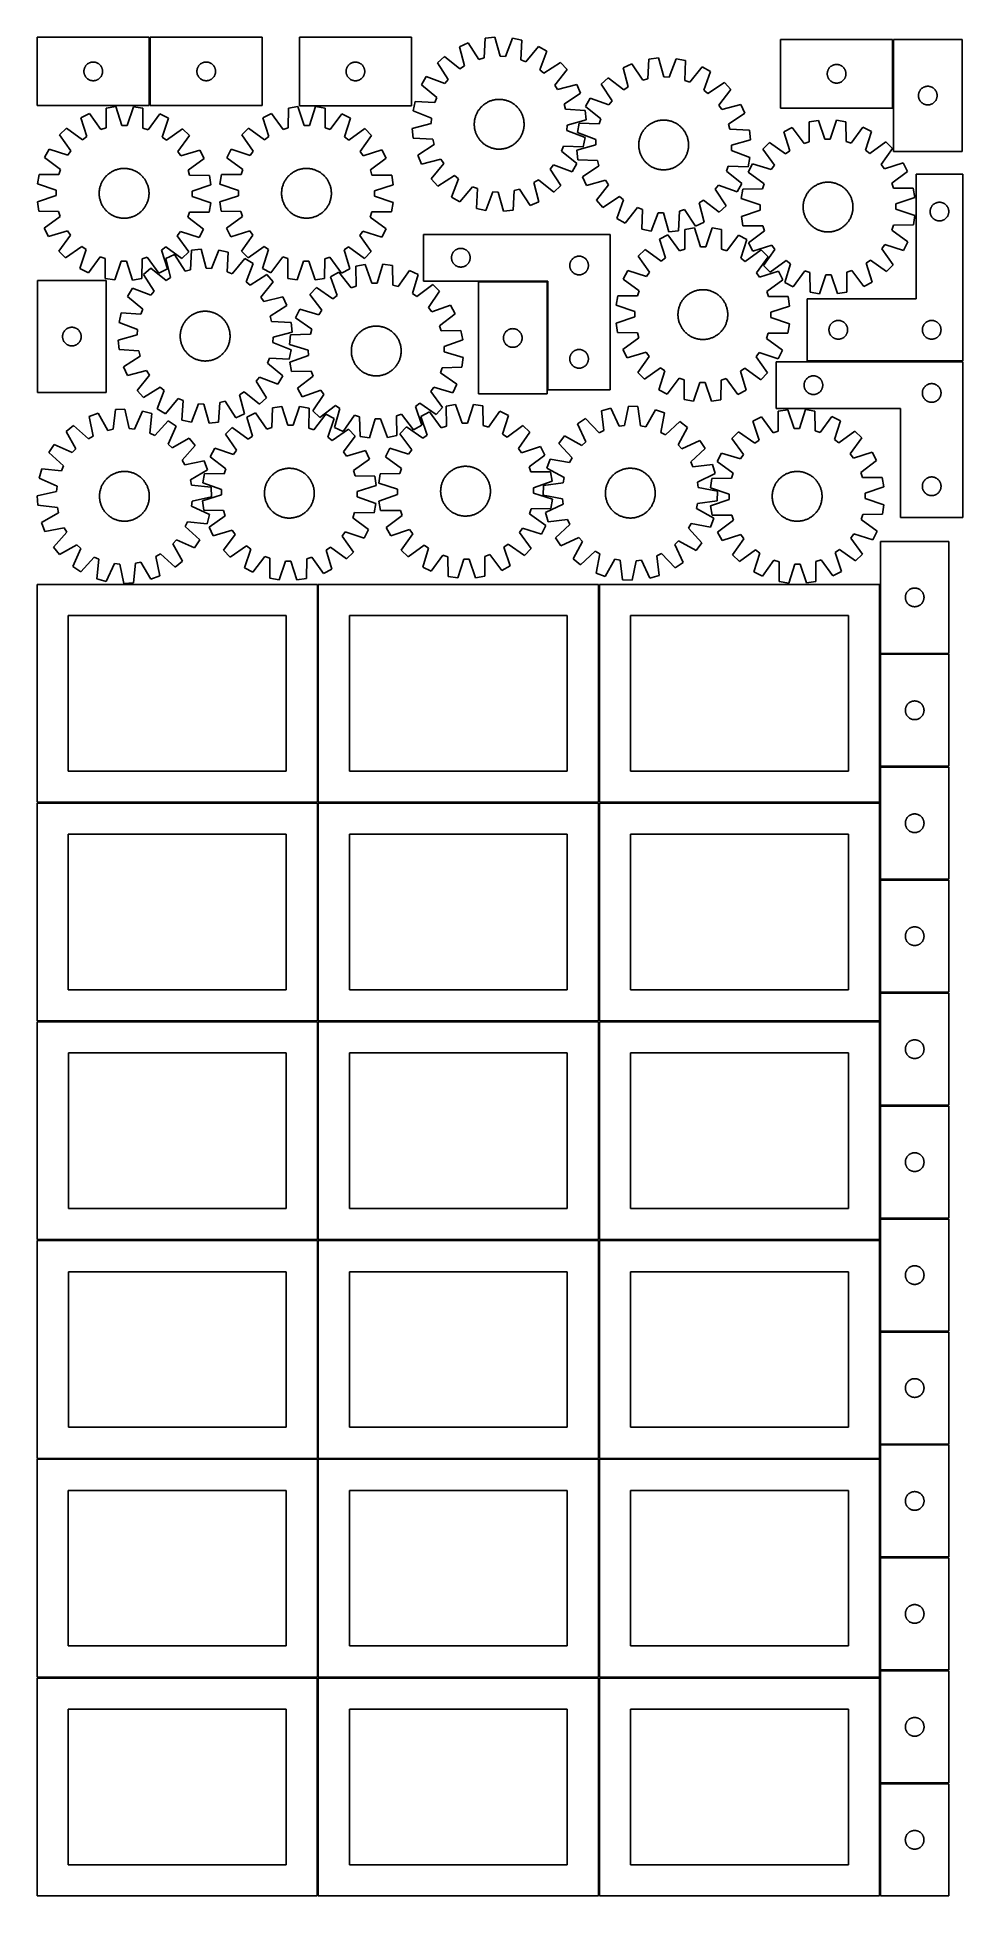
# Model space of a CAD drawing. Header units: millimetres. Extents: x 7 to 1493, y 7 to 2993.
import ezdxf

# ---------------------------------------------------------------- set-up
doc = ezdxf.new("R2010")
doc.units = ezdxf.units.MM
doc.layers.add('COMMON', color=5, linetype='CONTINUOUS', true_color=0x0000ff)
doc.layers.add('CUT', color=7, linetype='CONTINUOUS', true_color=0x000000)

msp = doc.modelspace()

# ---------------------------------------------------------------- linework, layer by layer
at = {"layer": 'COMMON'}
for p, q in [((187.304902, 2883.487335), (187.304902, 2993.487335)), ((1381.393969, 2989.638703), (1381.393969, 2879.638703)), ((825.501551, 2600.802034), (715.501551, 2600.802034)), ((826.251552, 2426.552034), (826.251552, 2600.052033)), ((1493.380008, 2472.486121), (1243.380008, 2472.486121)), ((457.299607, 2114.049516), (457.299607, 1764.074296)), ((908.799608, 2114.074296), (908.799608, 1764.074296)), ((1360.299609, 2114.074296), (1360.299609, 2003.223056)), ((1360.299609, 2001.723055), (1360.299609, 1821.723055)), ((1361.04961, 2002.473055), (1471.04961, 2002.473055)), ((1360.299609, 1820.223054), (1360.299609, 1764.074296)), ((1471.04961, 1820.973055), (1361.04961, 1820.973055)), ((6.549607, 1763.299515), (456.549607, 1763.299515)), ((457.299607, 1762.549515), (457.299607, 1412.574295)), ((458.049608, 1763.324295), (908.049608, 1763.324295)), ((908.799608, 1762.574295), (908.799608, 1412.574295)), ((909.549609, 1763.324295), (1359.549609, 1763.324295)), ((1360.299609, 1762.574295), (1360.299609, 1640.223054)), ((1360.299609, 1638.723053), (1360.299609, 1458.723053)), ((1361.04961, 1639.473053), (1471.04961, 1639.473053)), ((456.549607, 1411.799515), (6.574234, 1411.799515)), ((457.324235, 1061.074294), (457.324235, 1411.049514)), ((458.074235, 1411.824294), (908.049608, 1411.824294)), ((908.824235, 1411.074294), (908.824235, 1061.074294)), ((909.574236, 1411.824294), (1359.549609, 1411.824294)), ((1360.324236, 1411.074294), (1360.324236, 1277.123813)), ((1360.324236, 1275.623812), (1360.324236, 1095.623812)), ((1361.074237, 1276.373812), (1471.074237, 1276.373812)), ((1360.324236, 1094.123811), (1360.324236, 1061.074294)), ((1361.074237, 1094.873811), (1471.074237, 1094.873811)), ((6.574234, 1060.299513), (456.574234, 1060.299513)), ((457.324234, 1059.549513), (457.324234, 709.574293)), ((908.074235, 1060.324294), (458.074235, 1060.324294)), ((908.824235, 1059.574293), (908.824235, 709.574293)), ((1359.574236, 1060.324294), (909.574236, 1060.324294)), ((1360.324236, 1059.574293), (1360.324236, 914.123811)), ((1360.324236, 912.62381), (1360.324236, 732.62381)), ((1361.074237, 913.37381), (1471.074237, 913.37381)), ((1361.099121, 731.873809), (1471.074237, 731.873809)), ((6.574234, 708.799512), (456.549607, 708.799512)), ((457.299607, 708.049512), (457.299607, 358.074292)), ((458.074235, 708.824292), (908.049608, 708.824292)), ((908.799608, 708.074292), (908.799608, 358.074292)), ((909.574236, 708.824292), (1359.549609, 708.824292)), ((1360.299609, 549.574341), (1360.299609, 369.574341)), ((1361.099121, 368.82434), (1471.04961, 368.82434)), ((6.549607, 357.299511), (456.524767, 357.299511)), ((457.274767, 356.549511), (457.274767, 6.574291)), ((458.049608, 357.324291), (908.024768, 357.324291)), ((908.774768, 356.574291), (908.774768, 6.574291)), ((909.549609, 357.324291), (1359.524769, 357.324291)), ((1360.274769, 186.549511), (1360.274769, 6.574291))]:
    msp.add_line(p, q, dxfattribs=at)
at = {"layer": 'CUT'}
for p, q in [((186.554901, 2993.487335), (6.554901, 2993.487335)), ((6.554901, 2993.487335), (6.554901, 2883.487335)), ((186.554901, 2883.487335), (186.554901, 2993.487335)), ((368.054902, 2993.487335), (188.054902, 2993.487335)), ((188.054902, 2993.487335), (188.054902, 2883.487335)), ((368.054902, 2883.487335), (368.054902, 2993.487335)), ((607.712247, 2993.384068), (427.712247, 2993.384068)), ((427.712247, 2993.384068), (427.712247, 2883.384068)), ((607.712247, 2883.384068), (607.712247, 2993.384068)), ((726.29292, 2991.752574), (724.470644, 2960.040525)), ((741.593915, 2993.368154), (726.29292, 2991.752574)), ((749.998904, 2962.735967), (741.593915, 2993.368154)), ((770.09436, 2991.888142), (758.56171, 2962.291305)), ((785.145713, 2988.696381), (770.09436, 2991.888142)), ((783.673466, 2956.966155), (785.145713, 2988.696381)), ((1380.643969, 2989.638703), (1200.643969, 2989.638703)), ((1200.643969, 2989.638703), (1200.643969, 2879.638703)), ((1380.643969, 2879.638703), (1380.643969, 2989.638703)), ((1492.14397, 2989.638703), (1382.14397, 2989.638703)), ((1382.14397, 2989.638703), (1382.14397, 2809.638703)), ((1492.14397, 2809.638703), (1492.14397, 2989.638703)), ((660.749893, 2962.533467), (649.320741, 2952.232736)), ((685.55482, 2942.691836), (660.749893, 2962.533467)), ((698.730036, 2984.353028), (684.677167, 2978.088253)), ((684.677167, 2978.088253), (692.743641, 2947.365188)), ((716.189523, 2957.817371), (698.730036, 2984.353028)), ((724.470644, 2960.040525), (716.189523, 2957.817371)), ((758.56171, 2962.291305), (749.998904, 2962.735967)), ((811.793898, 2978.481684), (791.679771, 2953.897204)), ((825.122277, 2970.795016), (811.793898, 2978.481684)), ((813.916908, 2941.072727), (825.122277, 2970.795016)), ((989.12934, 2958.260473), (987.627978, 2926.531611)), ((1004.413207, 2960.030765), (989.12934, 2958.260473)), ((1013.127664, 2929.485176), (1004.413207, 2960.030765)), ((1032.927167, 2958.839159), (1021.69453, 2929.127165)), ((1048.01004, 2955.799833), (1032.927167, 2958.839159)), ((81.554901, 2938.487335), (81.57479, 2939.259516)), ((81.57479, 2937.715153), (81.554901, 2938.487335)), ((81.57479, 2939.259516), (81.634403, 2940.029649)), ((81.634403, 2936.94502), (81.57479, 2937.715153)), ((81.634403, 2940.029649), (81.733583, 2940.795693)), ((81.733583, 2936.178976), (81.634403, 2936.94502)), ((81.733583, 2940.795693), (81.872066, 2941.555616)), ((81.872066, 2935.419054), (81.733583, 2936.178976)), ((81.872066, 2941.555616), (82.049485, 2942.307401)), ((82.049485, 2934.667268), (81.872066, 2935.419054)), ((82.049485, 2942.307401), (82.265371, 2943.049057)), ((82.265371, 2933.925612), (82.049485, 2934.667268)), ((82.265371, 2943.049057), (82.519149, 2943.778616)), ((82.519149, 2933.196053), (82.265371, 2933.925612)), ((82.519149, 2943.778616), (82.810148, 2944.494143)), ((82.810148, 2932.480526), (82.519149, 2933.196053)), ((82.810148, 2944.494143), (83.137595, 2945.193741)), ((83.137595, 2931.780928), (82.810148, 2932.480526)), ((83.137595, 2945.193741), (83.500623, 2945.875556)), ((83.500623, 2931.099114), (83.137595, 2931.780928)), ((83.500623, 2945.875556), (83.898268, 2946.537777)), ((83.898268, 2930.436892), (83.500623, 2931.099114)), ((83.898268, 2946.537777), (84.329476, 2947.178651)), ((84.329476, 2929.796018), (83.898268, 2930.436892)), ((84.329476, 2947.178651), (84.793104, 2947.796477)), ((84.793104, 2929.178192), (84.329476, 2929.796018)), ((84.793104, 2947.796477), (85.287922, 2948.389616)), ((85.287922, 2928.585053), (84.793104, 2929.178192)), ((85.287922, 2948.389616), (85.812619, 2948.956497)), ((85.812619, 2928.018172), (85.287922, 2928.585053)), ((85.812619, 2948.956497), (86.365801, 2949.495615)), ((86.365801, 2927.479054), (85.812619, 2928.018172)), ((86.365801, 2949.495615), (86.946004, 2950.005541)), ((86.946004, 2926.969128), (86.365801, 2927.479054)), ((86.946004, 2950.005541), (87.551687, 2950.484923)), ((87.551687, 2950.484923), (88.181246, 2950.93249)), ((88.181246, 2950.93249), (88.833009, 2951.347054)), ((88.833009, 2951.347054), (89.50525, 2951.727517)), ((89.50525, 2951.727517), (90.196186, 2952.072868)), ((90.196186, 2952.072868), (90.903983, 2952.382194)), ((90.903983, 2952.382194), (91.626766, 2952.654673)), ((91.626766, 2952.654673), (92.362617, 2952.889583)), ((92.362617, 2952.889583), (93.109585, 2953.0863)), ((93.109585, 2953.0863), (93.86569, 2953.244304)), ((93.86569, 2953.244304), (94.628926, 2953.363175)), ((94.628926, 2953.363175), (95.397269, 2953.442597)), ((95.397269, 2953.442597), (96.168683, 2953.482362)), ((96.168683, 2953.482362), (96.94112, 2953.482362)), ((96.94112, 2953.482362), (97.712533, 2953.442597)), ((97.712533, 2953.442597), (98.480877, 2953.363175)), ((98.480877, 2953.363175), (99.244113, 2953.244304)), ((99.244113, 2953.244304), (100.000218, 2953.0863)), ((100.000218, 2953.0863), (100.747186, 2952.889583)), ((100.747186, 2952.889583), (101.483037, 2952.654673)), ((101.483037, 2952.654673), (102.20582, 2952.382194)), ((102.20582, 2952.382194), (102.913617, 2952.072868)), ((102.913617, 2952.072868), (103.604553, 2951.727517)), ((103.604553, 2951.727517), (104.276793, 2951.347054)), ((104.276793, 2951.347054), (104.928557, 2950.93249)), ((104.928557, 2950.93249), (105.558116, 2950.484923)), ((105.558116, 2950.484923), (106.163799, 2950.005541)), ((106.163799, 2950.005541), (106.744001, 2949.495615)), ((106.744001, 2927.479054), (106.163799, 2926.969128)), ((106.744001, 2949.495615), (107.297184, 2948.956497)), ((107.297184, 2928.018172), (106.744001, 2927.479054)), ((107.297184, 2948.956497), (107.82188, 2948.389616)), ((107.82188, 2928.585053), (107.297184, 2928.018172)), ((107.82188, 2948.389616), (108.316698, 2947.796477)), ((108.316698, 2929.178192), (107.82188, 2928.585053)), ((108.316698, 2947.796477), (108.780326, 2947.178651)), ((108.780326, 2929.796018), (108.316698, 2929.178192)), ((108.780326, 2947.178651), (109.211535, 2946.537777)), ((109.211535, 2930.436892), (108.780326, 2929.796018)), ((109.211535, 2946.537777), (109.60918, 2945.875556)), ((109.60918, 2931.099114), (109.211535, 2930.436892)), ((109.60918, 2945.875556), (109.972208, 2945.193741)), ((109.972208, 2931.780928), (109.60918, 2931.099114)), ((109.972208, 2945.193741), (110.299655, 2944.494143)), ((110.299655, 2932.480526), (109.972208, 2931.780928)), ((110.299655, 2944.494143), (110.590654, 2943.778616)), ((110.590654, 2933.196053), (110.299655, 2932.480526)), ((110.590654, 2943.778616), (110.844432, 2943.049057)), ((110.844432, 2933.925612), (110.590654, 2933.196053)), ((110.844432, 2943.049057), (111.060317, 2942.307401)), ((111.060317, 2934.667268), (110.844432, 2933.925612)), ((111.060317, 2942.307401), (111.237737, 2941.555616)), ((111.237737, 2935.419054), (111.060317, 2934.667268)), ((111.237737, 2941.555616), (111.37622, 2940.795693)), ((111.37622, 2936.178976), (111.237737, 2935.419054)), ((111.37622, 2940.795693), (111.4754, 2940.029649)), ((111.4754, 2936.94502), (111.37622, 2936.178976)), ((111.4754, 2940.029649), (111.535013, 2939.259516)), ((111.535013, 2937.715153), (111.4754, 2936.94502)), ((111.535013, 2939.259516), (111.554901, 2938.487335)), ((111.554901, 2938.487335), (111.535013, 2937.715153)), ((263.054902, 2938.487335), (263.074791, 2939.259516)), ((263.074791, 2937.715153), (263.054902, 2938.487335)), ((263.074791, 2939.259516), (263.134404, 2940.029649)), ((263.134404, 2936.94502), (263.074791, 2937.715153)), ((263.134404, 2940.029649), (263.233584, 2940.795693)), ((263.233584, 2936.178976), (263.134404, 2936.94502)), ((263.233584, 2940.795693), (263.372067, 2941.555616)), ((263.372067, 2935.419054), (263.233584, 2936.178976)), ((263.372067, 2941.555616), (263.549486, 2942.307401)), ((263.549486, 2934.667268), (263.372067, 2935.419054)), ((263.549486, 2942.307401), (263.765372, 2943.049057)), ((263.765372, 2933.925612), (263.549486, 2934.667268)), ((263.765372, 2943.049057), (264.01915, 2943.778616)), ((264.01915, 2933.196053), (263.765372, 2933.925612)), ((264.01915, 2943.778616), (264.310149, 2944.494143)), ((264.310149, 2932.480526), (264.01915, 2933.196053)), ((264.310149, 2944.494143), (264.637596, 2945.193741)), ((264.637596, 2931.780928), (264.310149, 2932.480526)), ((264.637596, 2945.193741), (265.000624, 2945.875556)), ((265.000624, 2931.099114), (264.637596, 2931.780928)), ((265.000624, 2945.875556), (265.398269, 2946.537777)), ((265.398269, 2930.436892), (265.000624, 2931.099114)), ((265.398269, 2946.537777), (265.829477, 2947.178651)), ((265.829477, 2929.796018), (265.398269, 2930.436892)), ((265.829477, 2947.178651), (266.293105, 2947.796477)), ((266.293105, 2929.178192), (265.829477, 2929.796018)), ((266.293105, 2947.796477), (266.787923, 2948.389616)), ((266.787923, 2928.585053), (266.293105, 2929.178192)), ((266.787923, 2948.389616), (267.31262, 2948.956497)), ((267.31262, 2928.018172), (266.787923, 2928.585053)), ((267.31262, 2948.956497), (267.865802, 2949.495615)), ((267.865802, 2927.479054), (267.31262, 2928.018172)), ((267.865802, 2949.495615), (268.446005, 2950.005541)), ((268.446005, 2926.969128), (267.865802, 2927.479054)), ((268.446005, 2950.005541), (269.051688, 2950.484923)), ((269.051688, 2950.484923), (269.681247, 2950.93249)), ((269.681247, 2950.93249), (270.33301, 2951.347054)), ((270.33301, 2951.347054), (271.005251, 2951.727517)), ((271.005251, 2951.727517), (271.696187, 2952.072868)), ((271.696187, 2952.072868), (272.403984, 2952.382194)), ((272.403984, 2952.382194), (273.126767, 2952.654673)), ((273.126767, 2952.654673), (273.862618, 2952.889583)), ((273.862618, 2952.889583), (274.609586, 2953.0863)), ((274.609586, 2953.0863), (275.365691, 2953.244304)), ((275.365691, 2953.244304), (276.128927, 2953.363175)), ((276.128927, 2953.363175), (276.89727, 2953.442597)), ((276.89727, 2953.442597), (277.668684, 2953.482362)), ((277.668684, 2953.482362), (278.441121, 2953.482362)), ((278.441121, 2953.482362), (279.212534, 2953.442597)), ((279.212534, 2953.442597), (279.980878, 2953.363175)), ((279.980878, 2953.363175), (280.744114, 2953.244304)), ((280.744114, 2953.244304), (281.500219, 2953.0863)), ((281.500219, 2953.0863), (282.247187, 2952.889583)), ((282.247187, 2952.889583), (282.983038, 2952.654673)), ((282.983038, 2952.654673), (283.705821, 2952.382194)), ((283.705821, 2952.382194), (284.413618, 2952.072868)), ((284.413618, 2952.072868), (285.104554, 2951.727517)), ((285.104554, 2951.727517), (285.776794, 2951.347054)), ((285.776794, 2951.347054), (286.428558, 2950.93249)), ((286.428558, 2950.93249), (287.058117, 2950.484923)), ((287.058117, 2950.484923), (287.6638, 2950.005541)), ((287.6638, 2950.005541), (288.244002, 2949.495615)), ((288.244002, 2927.479054), (287.6638, 2926.969128)), ((288.244002, 2949.495615), (288.797185, 2948.956497)), ((288.797185, 2928.018172), (288.244002, 2927.479054)), ((288.797185, 2948.956497), (289.321881, 2948.389616)), ((289.321881, 2928.585053), (288.797185, 2928.018172)), ((289.321881, 2948.389616), (289.816699, 2947.796477)), ((289.816699, 2929.178192), (289.321881, 2928.585053)), ((289.816699, 2947.796477), (290.280327, 2947.178651)), ((290.280327, 2929.796018), (289.816699, 2929.178192)), ((290.280327, 2947.178651), (290.711536, 2946.537777)), ((290.711536, 2930.436892), (290.280327, 2929.796018)), ((290.711536, 2946.537777), (291.109181, 2945.875556)), ((291.109181, 2931.099114), (290.711536, 2930.436892)), ((291.109181, 2945.875556), (291.472209, 2945.193741)), ((291.472209, 2931.780928), (291.109181, 2931.099114)), ((291.472209, 2945.193741), (291.799656, 2944.494143)), ((291.799656, 2932.480526), (291.472209, 2931.780928)), ((291.799656, 2944.494143), (292.090655, 2943.778616)), ((292.090655, 2933.196053), (291.799656, 2932.480526)), ((292.090655, 2943.778616), (292.344433, 2943.049057)), ((292.344433, 2933.925612), (292.090655, 2933.196053)), ((292.344433, 2943.049057), (292.560318, 2942.307401)), ((292.560318, 2934.667268), (292.344433, 2933.925612)), ((292.560318, 2942.307401), (292.737738, 2941.555616)), ((292.737738, 2935.419054), (292.560318, 2934.667268)), ((292.737738, 2941.555616), (292.876221, 2940.795693)), ((292.876221, 2936.178976), (292.737738, 2935.419054)), ((292.876221, 2940.795693), (292.975401, 2940.029649)), ((292.975401, 2936.94502), (292.876221, 2936.178976)), ((292.975401, 2940.029649), (293.035014, 2939.259516)), ((293.035014, 2937.715153), (292.975401, 2936.94502)), ((293.035014, 2939.259516), (293.054902, 2938.487335)), ((293.054902, 2938.487335), (293.035014, 2937.715153)), ((502.712247, 2938.384068), (502.732136, 2939.156249)), ((502.732136, 2937.611887), (502.712247, 2938.384068)), ((502.732136, 2939.156249), (502.791749, 2939.926383)), ((502.791749, 2936.841753), (502.732136, 2937.611887)), ((502.791749, 2939.926383), (502.890929, 2940.692427)), ((502.890929, 2936.075709), (502.791749, 2936.841753)), ((502.890929, 2940.692427), (503.029412, 2941.452349)), ((503.029412, 2935.315787), (502.890929, 2936.075709)), ((503.029412, 2941.452349), (503.206831, 2942.204135)), ((503.206831, 2934.564001), (503.029412, 2935.315787)), ((503.206831, 2942.204135), (503.422716, 2942.945791)), ((503.422716, 2933.822346), (503.206831, 2934.564001)), ((503.422716, 2942.945791), (503.676495, 2943.675349)), ((503.676495, 2933.092787), (503.422716, 2933.822346)), ((503.676495, 2943.675349), (503.967493, 2944.390877)), ((503.967493, 2932.377259), (503.676495, 2933.092787)), ((503.967493, 2944.390877), (504.294941, 2945.090475)), ((504.294941, 2931.677661), (503.967493, 2932.377259)), ((504.294941, 2945.090475), (504.657968, 2945.772289)), ((504.657968, 2930.995847), (504.294941, 2931.677661)), ((504.657968, 2945.772289), (505.055614, 2946.434511)), ((505.055614, 2930.333625), (504.657968, 2930.995847)), ((505.055614, 2946.434511), (505.486822, 2947.075385)), ((505.486822, 2929.692752), (505.055614, 2930.333625)), ((505.486822, 2947.075385), (505.95045, 2947.69321)), ((505.95045, 2929.074926), (505.486822, 2929.692752)), ((505.95045, 2947.69321), (506.445268, 2948.28635)), ((506.445268, 2928.481786), (505.95045, 2929.074926)), ((506.445268, 2948.28635), (506.969964, 2948.85323)), ((506.969964, 2927.914906), (506.445268, 2928.481786)), ((506.969964, 2948.85323), (507.523147, 2949.392349)), ((507.523147, 2927.375788), (506.969964, 2927.914906)), ((507.523147, 2949.392349), (508.103349, 2949.902275)), ((508.103349, 2926.865861), (507.523147, 2927.375788)), ((508.103349, 2949.902275), (508.709033, 2950.381657)), ((508.709033, 2950.381657), (509.338591, 2950.829223)), ((509.338591, 2950.829223), (509.990355, 2951.243787)), ((509.990355, 2951.243787), (510.662596, 2951.62425)), ((510.662596, 2951.62425), (511.353531, 2951.969602)), ((511.353531, 2951.969602), (512.061329, 2952.278928)), ((512.061329, 2952.278928), (512.784111, 2952.551406)), ((512.784111, 2952.551406), (513.519962, 2952.786316)), ((513.519962, 2952.786316), (514.266931, 2952.983034)), ((514.266931, 2952.983034), (515.023036, 2953.141037)), ((515.023036, 2953.141037), (515.786272, 2953.259908)), ((515.786272, 2953.259908), (516.554615, 2953.339331)), ((516.554615, 2953.339331), (517.326028, 2953.379095)), ((517.326028, 2953.379095), (518.098466, 2953.379095)), ((518.098466, 2953.379095), (518.869879, 2953.339331)), ((518.869879, 2953.339331), (519.638222, 2953.259908)), ((519.638222, 2953.259908), (520.401458, 2953.141037)), ((520.401458, 2953.141037), (521.157563, 2952.983034)), ((521.157563, 2952.983034), (521.904531, 2952.786316)), ((521.904531, 2952.786316), (522.640383, 2952.551406)), ((522.640383, 2952.551406), (523.363165, 2952.278928)), ((523.363165, 2952.278928), (524.070963, 2951.969602)), ((524.070963, 2951.969602), (524.761898, 2951.62425)), ((524.761898, 2951.62425), (525.434139, 2951.243787)), ((525.434139, 2951.243787), (526.085903, 2950.829223)), ((526.085903, 2950.829223), (526.715461, 2950.381657)), ((526.715461, 2950.381657), (527.321145, 2949.902275)), ((527.321145, 2949.902275), (527.901347, 2949.392349)), ((527.901347, 2927.375788), (527.321145, 2926.865861)), ((527.901347, 2949.392349), (528.45453, 2948.85323)), ((528.45453, 2927.914906), (527.901347, 2927.375788)), ((528.45453, 2948.85323), (528.979226, 2948.28635)), ((528.979226, 2928.481786), (528.45453, 2927.914906)), ((528.979226, 2948.28635), (529.474044, 2947.69321)), ((529.474044, 2929.074926), (528.979226, 2928.481786)), ((529.474044, 2947.69321), (529.937672, 2947.075385)), ((529.937672, 2929.692752), (529.474044, 2929.074926)), ((529.937672, 2947.075385), (530.36888, 2946.434511)), ((530.36888, 2930.333625), (529.937672, 2929.692752)), ((530.36888, 2946.434511), (530.766526, 2945.772289)), ((530.766526, 2930.995847), (530.36888, 2930.333625)), ((530.766526, 2945.772289), (531.129553, 2945.090475)), ((531.129553, 2931.677661), (530.766526, 2930.995847)), ((531.129553, 2945.090475), (531.457001, 2944.390877)), ((531.457001, 2932.377259), (531.129553, 2931.677661)), ((531.457001, 2944.390877), (531.747999, 2943.675349)), ((531.747999, 2933.092787), (531.457001, 2932.377259)), ((531.747999, 2943.675349), (532.001778, 2942.945791)), ((532.001778, 2933.822346), (531.747999, 2933.092787)), ((532.001778, 2942.945791), (532.217663, 2942.204135)), ((532.217663, 2934.564001), (532.001778, 2933.822346)), ((532.217663, 2942.204135), (532.395082, 2941.452349)), ((532.395082, 2935.315787), (532.217663, 2934.564001)), ((532.395082, 2941.452349), (532.533565, 2940.692427)), ((532.533565, 2936.075709), (532.395082, 2935.315787)), ((532.533565, 2940.692427), (532.632745, 2939.926383)), ((532.632745, 2936.841753), (532.533565, 2936.075709)), ((532.632745, 2939.926383), (532.692358, 2939.156249)), ((532.692358, 2937.611887), (532.632745, 2936.841753)), ((532.692358, 2939.156249), (532.712247, 2938.384068)), ((532.712247, 2938.384068), (532.692358, 2937.611887)), ((631.371245, 2930.045321), (623.684577, 2916.716942)), ((661.093534, 2918.839953), (631.371245, 2930.045321)), ((649.320741, 2952.232736), (666.486364, 2925.506042)), ((692.743641, 2947.365188), (685.55482, 2942.691836)), ((791.679771, 2953.897204), (783.673466, 2956.966155)), ((820.582998, 2935.679897), (813.916908, 2941.072727)), ((847.309692, 2952.845519), (820.582998, 2935.679897)), ((837.768791, 2916.611441), (857.610422, 2941.416368)), ((857.610422, 2941.416368), (847.309692, 2952.845519)), ((923.885268, 2928.379781), (912.560911, 2917.963953)), ((948.889658, 2908.79011), (923.885268, 2928.379781)), ((961.642726, 2950.58246), (947.653955, 2944.175837)), ((947.653955, 2944.175837), (956.030832, 2913.53595)), ((979.369773, 2924.224793), (961.642726, 2950.58246)), ((1021.69453, 2929.127165), (1013.127664, 2929.485176)), ((1046.858874, 2924.056336), (1048.01004, 2955.799833)), ((1074.7602, 2945.85525), (1054.895816, 2921.068539)), ((1088.165661, 2938.303814), (1074.7602, 2945.85525)), ((1077.261557, 2908.469685), (1088.165661, 2938.303814)), ((1275.643969, 2934.638703), (1275.663858, 2935.410884)), ((1275.663858, 2933.866521), (1275.643969, 2934.638703)), ((1275.663858, 2935.410884), (1275.723471, 2936.181018)), ((1275.723471, 2933.096388), (1275.663858, 2933.866521)), ((1275.723471, 2936.181018), (1275.822651, 2936.947061)), ((1275.822651, 2932.330344), (1275.723471, 2933.096388)), ((1275.822651, 2936.947061), (1275.961134, 2937.706984)), ((1275.961134, 2931.570422), (1275.822651, 2932.330344)), ((1275.961134, 2937.706984), (1276.138553, 2938.45877)), ((1276.138553, 2930.818636), (1275.961134, 2931.570422)), ((1276.138553, 2938.45877), (1276.354438, 2939.200425)), ((1276.354438, 2930.07698), (1276.138553, 2930.818636)), ((1276.354438, 2939.200425), (1276.608217, 2939.929984)), ((1276.608217, 2929.347422), (1276.354438, 2930.07698)), ((1276.608217, 2939.929984), (1276.899216, 2940.645511)), ((1276.899216, 2928.631894), (1276.608217, 2929.347422)), ((1276.899216, 2940.645511), (1277.226663, 2941.34511)), ((1277.226663, 2927.932296), (1276.899216, 2928.631894)), ((1277.226663, 2941.34511), (1277.58969, 2942.026924)), ((1277.58969, 2927.250482), (1277.226663, 2927.932296)), ((1277.58969, 2942.026924), (1277.987336, 2942.689146)), ((1277.987336, 2926.58826), (1277.58969, 2927.250482)), ((1277.987336, 2942.689146), (1278.418544, 2943.330019)), ((1278.418544, 2943.330019), (1278.882172, 2943.947845)), ((1278.882172, 2943.947845), (1279.37699, 2944.540985)), ((1279.37699, 2944.540985), (1279.901686, 2945.107865)), ((1279.901686, 2945.107865), (1280.454869, 2945.646983)), ((1280.454869, 2945.646983), (1281.035071, 2946.156909)), ((1281.035071, 2946.156909), (1281.640755, 2946.636291)), ((1281.640755, 2946.636291), (1282.270313, 2947.083858)), ((1282.270313, 2947.083858), (1282.922077, 2947.498422)), ((1282.922077, 2947.498422), (1283.594318, 2947.878885)), ((1283.594318, 2947.878885), (1284.285253, 2948.224237)), ((1284.285253, 2948.224237), (1284.993051, 2948.533562)), ((1284.993051, 2948.533562), (1285.715833, 2948.806041)), ((1285.715833, 2948.806041), (1286.451685, 2949.040951)), ((1286.451685, 2949.040951), (1287.198653, 2949.237668)), ((1287.198653, 2949.237668), (1287.954758, 2949.395672)), ((1287.954758, 2949.395672), (1288.717994, 2949.514543)), ((1288.717994, 2949.514543), (1289.486337, 2949.593966)), ((1289.486337, 2949.593966), (1290.25775, 2949.63373)), ((1290.25775, 2949.63373), (1291.030188, 2949.63373)), ((1291.030188, 2949.63373), (1291.801601, 2949.593966)), ((1291.801601, 2949.593966), (1292.569944, 2949.514543)), ((1292.569944, 2949.514543), (1293.33318, 2949.395672)), ((1293.33318, 2949.395672), (1294.089285, 2949.237668)), ((1294.089285, 2949.237668), (1294.836254, 2949.040951)), ((1294.836254, 2949.040951), (1295.572105, 2948.806041)), ((1295.572105, 2948.806041), (1296.294887, 2948.533562)), ((1296.294887, 2948.533562), (1297.002685, 2948.224237)), ((1297.002685, 2948.224237), (1297.69362, 2947.878885)), ((1297.69362, 2947.878885), (1298.365861, 2947.498422)), ((1298.365861, 2947.498422), (1299.017625, 2947.083858)), ((1299.017625, 2947.083858), (1299.647183, 2946.636291)), ((1299.647183, 2946.636291), (1300.252867, 2946.156909)), ((1300.252867, 2946.156909), (1300.833069, 2945.646983)), ((1300.833069, 2945.646983), (1301.386252, 2945.107865)), ((1301.386252, 2945.107865), (1301.910948, 2944.540985)), ((1301.910948, 2944.540985), (1302.405766, 2943.947845)), ((1302.405766, 2943.947845), (1302.869394, 2943.330019)), ((1302.869394, 2943.330019), (1303.300602, 2942.689146)), ((1303.300602, 2942.689146), (1303.698248, 2942.026924)), ((1303.698248, 2927.250482), (1303.300602, 2926.58826)), ((1303.698248, 2942.026924), (1304.061275, 2941.34511)), ((1304.061275, 2927.932296), (1303.698248, 2927.250482)), ((1304.061275, 2941.34511), (1304.388723, 2940.645511)), ((1304.388723, 2928.631894), (1304.061275, 2927.932296)), ((1304.388723, 2940.645511), (1304.679721, 2939.929984)), ((1304.679721, 2929.347422), (1304.388723, 2928.631894)), ((1304.679721, 2939.929984), (1304.9335, 2939.200425)), ((1304.9335, 2930.07698), (1304.679721, 2929.347422)), ((1304.9335, 2939.200425), (1305.149385, 2938.45877)), ((1305.149385, 2930.818636), (1304.9335, 2930.07698)), ((1305.149385, 2938.45877), (1305.326804, 2937.706984)), ((1305.326804, 2931.570422), (1305.149385, 2930.818636)), ((1305.326804, 2937.706984), (1305.465288, 2936.947061)), ((1305.465288, 2932.330344), (1305.326804, 2931.570422)), ((1305.465288, 2936.947061), (1305.564467, 2936.181018)), ((1305.564467, 2933.096388), (1305.465288, 2932.330344)), ((1305.564467, 2936.181018), (1305.62408, 2935.410884)), ((1305.62408, 2933.866521), (1305.564467, 2933.096388)), ((1305.62408, 2935.410884), (1305.643969, 2934.638703)), ((1305.643969, 2934.638703), (1305.62408, 2933.866521)), ((87.551687, 2926.489746), (86.946004, 2926.969128)), ((88.181246, 2926.042179), (87.551687, 2926.489746)), ((88.833009, 2925.627615), (88.181246, 2926.042179)), ((89.50525, 2925.247153), (88.833009, 2925.627615)), ((90.196186, 2924.901801), (89.50525, 2925.247153)), ((90.903983, 2924.592475), (90.196186, 2924.901801)), ((91.626766, 2924.319996), (90.903983, 2924.592475)), ((92.362617, 2924.085086), (91.626766, 2924.319996)), ((93.109585, 2923.888369), (92.362617, 2924.085086)), ((93.86569, 2923.730365), (93.109585, 2923.888369)), ((94.628926, 2923.611494), (93.86569, 2923.730365)), ((95.397269, 2923.532072), (94.628926, 2923.611494)), ((96.168683, 2923.492308), (95.397269, 2923.532072)), ((96.94112, 2923.492308), (96.168683, 2923.492308)), ((97.712533, 2923.532072), (96.94112, 2923.492308)), ((98.480877, 2923.611494), (97.712533, 2923.532072)), ((99.244113, 2923.730365), (98.480877, 2923.611494)), ((100.000218, 2923.888369), (99.244113, 2923.730365)), ((100.747186, 2924.085086), (100.000218, 2923.888369)), ((101.483037, 2924.319996), (100.747186, 2924.085086)), ((102.20582, 2924.592475), (101.483037, 2924.319996)), ((102.913617, 2924.901801), (102.20582, 2924.592475)), ((103.604553, 2925.247153), (102.913617, 2924.901801)), ((104.276793, 2925.627615), (103.604553, 2925.247153)), ((104.928557, 2926.042179), (104.276793, 2925.627615)), ((105.558116, 2926.489746), (104.928557, 2926.042179)), ((106.163799, 2926.969128), (105.558116, 2926.489746)), ((269.051688, 2926.489746), (268.446005, 2926.969128)), ((269.681247, 2926.042179), (269.051688, 2926.489746)), ((270.33301, 2925.627615), (269.681247, 2926.042179)), ((271.005251, 2925.247153), (270.33301, 2925.627615)), ((271.696187, 2924.901801), (271.005251, 2925.247153)), ((272.403984, 2924.592475), (271.696187, 2924.901801)), ((273.126767, 2924.319996), (272.403984, 2924.592475)), ((273.862618, 2924.085086), (273.126767, 2924.319996)), ((274.609586, 2923.888369), (273.862618, 2924.085086)), ((275.365691, 2923.730365), (274.609586, 2923.888369)), ((276.128927, 2923.611494), (275.365691, 2923.730365)), ((276.89727, 2923.532072), (276.128927, 2923.611494)), ((277.668684, 2923.492308), (276.89727, 2923.532072)), ((278.441121, 2923.492308), (277.668684, 2923.492308)), ((279.212534, 2923.532072), (278.441121, 2923.492308)), ((279.980878, 2923.611494), (279.212534, 2923.532072)), ((280.744114, 2923.730365), (279.980878, 2923.611494)), ((281.500219, 2923.888369), (280.744114, 2923.730365)), ((282.247187, 2924.085086), (281.500219, 2923.888369)), ((282.983038, 2924.319996), (282.247187, 2924.085086)), ((283.705821, 2924.592475), (282.983038, 2924.319996)), ((284.413618, 2924.901801), (283.705821, 2924.592475)), ((285.104554, 2925.247153), (284.413618, 2924.901801)), ((285.776794, 2925.627615), (285.104554, 2925.247153)), ((286.428558, 2926.042179), (285.776794, 2925.627615)), ((287.058117, 2926.489746), (286.428558, 2926.042179)), ((287.6638, 2926.969128), (287.058117, 2926.489746)), ((508.709033, 2926.386479), (508.103349, 2926.865861)), ((509.338591, 2925.938913), (508.709033, 2926.386479)), ((509.990355, 2925.524349), (509.338591, 2925.938913)), ((510.662596, 2925.143886), (509.990355, 2925.524349)), ((511.353531, 2924.798534), (510.662596, 2925.143886)), ((512.061329, 2924.489209), (511.353531, 2924.798534)), ((512.784111, 2924.21673), (512.061329, 2924.489209)), ((513.519962, 2923.98182), (512.784111, 2924.21673)), ((514.266931, 2923.785102), (513.519962, 2923.98182)), ((515.023036, 2923.627099), (514.266931, 2923.785102)), ((515.786272, 2923.508228), (515.023036, 2923.627099)), ((516.554615, 2923.428805), (515.786272, 2923.508228)), ((517.326028, 2923.389041), (516.554615, 2923.428805)), ((518.098466, 2923.389041), (517.326028, 2923.389041)), ((518.869879, 2923.428805), (518.098466, 2923.389041)), ((519.638222, 2923.508228), (518.869879, 2923.428805)), ((520.401458, 2923.627099), (519.638222, 2923.508228)), ((521.157563, 2923.785102), (520.401458, 2923.627099)), ((521.904531, 2923.98182), (521.157563, 2923.785102)), ((522.640383, 2924.21673), (521.904531, 2923.98182)), ((523.363165, 2924.489209), (522.640383, 2924.21673)), ((524.070963, 2924.798534), (523.363165, 2924.489209)), ((524.761898, 2925.143886), (524.070963, 2924.798534)), ((525.434139, 2925.524349), (524.761898, 2925.143886)), ((526.085903, 2925.938913), (525.434139, 2925.524349)), ((526.715461, 2926.386479), (526.085903, 2925.938913)), ((527.321145, 2926.865861), (526.715461, 2926.386479)), ((623.684577, 2916.716942), (648.269057, 2896.602815)), ((666.486364, 2925.506042), (661.093534, 2918.839953)), ((842.442143, 2909.422619), (837.768791, 2916.611441)), ((873.165209, 2917.489094), (842.442143, 2909.422619)), ((852.894327, 2885.976738), (879.429984, 2903.436225)), ((879.429984, 2903.436225), (873.165209, 2917.489094)), ((912.560911, 2917.963953), (929.996041, 2891.412286)), ((956.030832, 2913.53595), (948.889658, 2908.79011)), ((987.627978, 2926.531611), (979.369773, 2924.224793)), ((1054.895816, 2921.068539), (1046.858874, 2924.056336)), ((1083.981864, 2903.14457), (1077.261557, 2908.469685)), ((1110.53353, 2920.5797), (1083.981864, 2903.14457)), ((1101.359687, 2884.250953), (1120.949359, 2909.255343)), ((1120.949359, 2909.255343), (1110.53353, 2920.5797)), ((1278.418544, 2925.947386), (1277.987336, 2926.58826)), ((1278.882172, 2925.329561), (1278.418544, 2925.947386)), ((1279.37699, 2924.736421), (1278.882172, 2925.329561)), ((1279.901686, 2924.16954), (1279.37699, 2924.736421)), ((1280.454869, 2923.630422), (1279.901686, 2924.16954)), ((1281.035071, 2923.120496), (1280.454869, 2923.630422)), ((1281.640755, 2922.641114), (1281.035071, 2923.120496)), ((1282.270313, 2922.193548), (1281.640755, 2922.641114)), ((1282.922077, 2921.778983), (1282.270313, 2922.193548)), ((1283.594318, 2921.398521), (1282.922077, 2921.778983)), ((1284.285253, 2921.053169), (1283.594318, 2921.398521)), ((1284.993051, 2920.743843), (1284.285253, 2921.053169)), ((1285.715833, 2920.471364), (1284.993051, 2920.743843)), ((1286.451685, 2920.236455), (1285.715833, 2920.471364)), ((1287.198653, 2920.039737), (1286.451685, 2920.236455)), ((1287.954758, 2919.881734), (1287.198653, 2920.039737)), ((1288.717994, 2919.762863), (1287.954758, 2919.881734)), ((1289.486337, 2919.68344), (1288.717994, 2919.762863)), ((1290.25775, 2919.643676), (1289.486337, 2919.68344)), ((1291.030188, 2919.643676), (1290.25775, 2919.643676)), ((1291.801601, 2919.68344), (1291.030188, 2919.643676)), ((1292.569944, 2919.762863), (1291.801601, 2919.68344)), ((1293.33318, 2919.881734), (1292.569944, 2919.762863)), ((1294.089285, 2920.039737), (1293.33318, 2919.881734)), ((1294.836254, 2920.236455), (1294.089285, 2920.039737)), ((1295.572105, 2920.471364), (1294.836254, 2920.236455)), ((1296.294887, 2920.743843), (1295.572105, 2920.471364)), ((1297.002685, 2921.053169), (1296.294887, 2920.743843)), ((1297.69362, 2921.398521), (1297.002685, 2921.053169)), ((1298.365861, 2921.778983), (1297.69362, 2921.398521)), ((1299.017625, 2922.193548), (1298.365861, 2921.778983)), ((1299.647183, 2922.641114), (1299.017625, 2922.193548)), ((1300.252867, 2923.120496), (1299.647183, 2922.641114)), ((1300.833069, 2923.630422), (1300.252867, 2923.120496)), ((1301.386252, 2924.16954), (1300.833069, 2923.630422)), ((1301.910948, 2924.736421), (1301.386252, 2924.16954)), ((1302.405766, 2925.329561), (1301.910948, 2924.736421)), ((1302.869394, 2925.947386), (1302.405766, 2925.329561)), ((1303.300602, 2926.58826), (1302.869394, 2925.947386)), ((1422.148943, 2900.024922), (1422.188707, 2900.796335)), ((1422.148943, 2899.252484), (1422.148943, 2900.024922)), ((1422.188707, 2898.481071), (1422.148943, 2899.252484)), ((1422.188707, 2900.796335), (1422.26813, 2901.564678)), ((1422.26813, 2897.712727), (1422.188707, 2898.481071)), ((1422.26813, 2901.564678), (1422.387001, 2902.327914)), ((1422.387001, 2896.949491), (1422.26813, 2897.712727)), ((1422.387001, 2902.327914), (1422.545004, 2903.084019)), ((1422.545004, 2903.084019), (1422.741722, 2903.830987)), ((1422.741722, 2903.830987), (1422.976632, 2904.566839)), ((1422.976632, 2904.566839), (1423.249111, 2905.289621)), ((1423.249111, 2905.289621), (1423.558436, 2905.997419)), ((1423.558436, 2905.997419), (1423.903788, 2906.688354)), ((1423.903788, 2906.688354), (1424.284251, 2907.360595)), ((1424.284251, 2907.360595), (1424.698815, 2908.012359)), ((1424.698815, 2908.012359), (1425.146381, 2908.641917)), ((1425.146381, 2908.641917), (1425.625763, 2909.2476)), ((1425.625763, 2909.2476), (1426.13569, 2909.827803)), ((1426.13569, 2909.827803), (1426.674808, 2910.380986)), ((1426.674808, 2910.380986), (1427.241688, 2910.905682)), ((1427.241688, 2910.905682), (1427.834828, 2911.4005)), ((1427.834828, 2911.4005), (1428.452654, 2911.864128)), ((1428.452654, 2911.864128), (1429.093527, 2912.295336)), ((1429.093527, 2912.295336), (1429.755749, 2912.692981)), ((1429.755749, 2912.692981), (1430.437563, 2913.056009)), ((1430.437563, 2913.056009), (1431.137161, 2913.383456)), ((1431.137161, 2913.383456), (1431.852689, 2913.674455)), ((1431.852689, 2913.674455), (1432.582248, 2913.928234)), ((1432.582248, 2913.928234), (1433.323903, 2914.144119)), ((1433.323903, 2914.144119), (1434.075689, 2914.321538)), ((1434.075689, 2914.321538), (1434.835611, 2914.460021)), ((1434.835611, 2914.460021), (1435.601655, 2914.559201)), ((1435.601655, 2914.559201), (1436.371789, 2914.618814)), ((1436.371789, 2914.618814), (1437.14397, 2914.638703)), ((1437.14397, 2914.638703), (1437.916151, 2914.618814)), ((1437.916151, 2914.618814), (1438.686285, 2914.559201)), ((1438.686285, 2914.559201), (1439.452329, 2914.460021)), ((1439.452329, 2914.460021), (1440.212251, 2914.321538)), ((1440.212251, 2914.321538), (1440.964037, 2914.144119)), ((1440.964037, 2914.144119), (1441.705693, 2913.928234)), ((1441.705693, 2913.928234), (1442.435251, 2913.674455)), ((1442.435251, 2913.674455), (1443.150779, 2913.383456)), ((1443.150779, 2913.383456), (1443.850377, 2913.056009)), ((1443.850377, 2913.056009), (1444.532191, 2912.692981)), ((1444.532191, 2912.692981), (1445.194413, 2912.295336)), ((1445.194413, 2912.295336), (1445.835287, 2911.864128)), ((1445.835287, 2911.864128), (1446.453112, 2911.4005)), ((1446.453112, 2911.4005), (1447.046252, 2910.905682)), ((1447.046252, 2910.905682), (1447.613132, 2910.380986)), ((1447.613132, 2910.380986), (1448.152251, 2909.827803)), ((1448.152251, 2909.827803), (1448.662177, 2909.2476)), ((1448.662177, 2909.2476), (1449.141559, 2908.641917)), ((1449.141559, 2908.641917), (1449.589125, 2908.012359)), ((1449.589125, 2908.012359), (1450.00369, 2907.360595)), ((1450.00369, 2907.360595), (1450.384152, 2906.688354)), ((1450.384152, 2906.688354), (1450.729504, 2905.997419)), ((1450.729504, 2905.997419), (1451.03883, 2905.289621)), ((1451.03883, 2905.289621), (1451.311309, 2904.566839)), ((1451.311309, 2904.566839), (1451.546218, 2903.830987)), ((1451.546218, 2903.830987), (1451.742936, 2903.084019)), ((1451.742936, 2903.084019), (1451.900939, 2902.327914)), ((1451.900939, 2902.327914), (1452.01981, 2901.564678)), ((1452.01981, 2897.712727), (1451.900939, 2896.949491)), ((1452.01981, 2901.564678), (1452.099233, 2900.796335)), ((1452.099233, 2898.481071), (1452.01981, 2897.712727)), ((1452.099233, 2900.796335), (1452.138997, 2900.024922)), ((1452.138997, 2899.252484), (1452.099233, 2898.481071)), ((1452.138997, 2900.024922), (1452.138997, 2899.252484)), ((6.554901, 2883.487335), (186.554901, 2883.487335)), ((90.341275, 2870.92839), (76.589502, 2864.027719)), ((108.995623, 2845.218663), (90.341275, 2870.92839)), ((117.53706, 2879.580276), (117.16645, 2847.818076)), ((132.748199, 2881.893673), (117.53706, 2879.580276)), ((142.544794, 2851.677759), (132.748199, 2881.893673)), ((161.286506, 2881.718146), (151.118976, 2851.625023)), ((176.468038, 2879.217817), (161.286506, 2881.718146)), ((176.447923, 2847.453461), (176.468038, 2879.217817)), ((203.555341, 2870.232059), (184.586158, 2844.753738)), ((188.054902, 2883.487335), (368.054902, 2883.487335)), ((217.221191, 2863.162754), (203.555341, 2870.232059)), ((382.910813, 2870.856391), (369.178364, 2863.917344)), ((401.636883, 2845.198857), (382.910813, 2870.856391)), ((410.082331, 2879.584189), (409.80042, 2847.821077)), ((425.28695, 2881.940055), (410.082331, 2879.584189)), ((435.167887, 2851.751616), (425.28695, 2881.940055)), ((427.712247, 2883.384068), (607.712247, 2883.384068)), ((453.825637, 2881.844223), (443.742182, 2851.722823)), ((469.014091, 2879.386298), (453.825637, 2881.844223)), ((469.08268, 2847.622009), (469.014091, 2879.386298)), ((496.126382, 2870.476217), (477.228422, 2844.945023)), ((509.81192, 2863.445102), (496.126382, 2870.476217)), ((613.469879, 2890.068757), (610.278119, 2875.017404)), ((610.278119, 2875.017404), (639.874956, 2863.484755)), ((645.200105, 2888.596511), (613.469879, 2890.068757)), ((648.269057, 2896.602815), (645.200105, 2888.596511)), ((710.738274, 2866.384161), (711.160266, 2867.56777)), ((711.160266, 2867.56777), (711.619227, 2868.737539)), ((711.619227, 2868.737539), (712.114706, 2869.892316)), ((712.114706, 2869.892316), (712.646212, 2871.030958)), ((712.646212, 2871.030958), (713.213222, 2872.152345)), ((713.213222, 2872.152345), (713.815176, 2873.255367)), ((713.815176, 2873.255367), (714.451479, 2874.338937)), ((714.451479, 2874.338937), (715.121504, 2875.401986)), ((715.121504, 2875.401986), (715.82459, 2876.443465)), ((715.82459, 2876.443465), (716.560043, 2877.462345)), ((716.560043, 2877.462345), (717.327136, 2878.457621)), ((717.327136, 2878.457621), (718.125113, 2879.428311)), ((718.125113, 2879.428311), (718.953187, 2880.373457)), ((718.953187, 2880.373457), (719.810539, 2881.292126)), ((719.810539, 2881.292126), (720.696325, 2882.183412)), ((720.696325, 2882.183412), (721.60967, 2883.046435)), ((721.60967, 2883.046435), (722.549672, 2883.880343)), ((722.549672, 2883.880343), (723.515404, 2884.684314)), ((723.515404, 2884.684314), (724.505913, 2885.457553)), ((724.505913, 2885.457553), (725.520221, 2886.199298)), ((725.520221, 2886.199298), (726.557327, 2886.908817)), ((726.557327, 2886.908817), (727.616208, 2887.58541)), ((727.616208, 2887.58541), (728.695819, 2888.228409)), ((728.695819, 2888.228409), (729.795094, 2888.837178)), ((729.795094, 2888.837178), (730.912949, 2889.411119)), ((730.912949, 2889.411119), (732.04828, 2889.949663)), ((732.04828, 2889.949663), (733.199967, 2890.45228)), ((733.199967, 2890.45228), (734.366873, 2890.918474)), ((734.366873, 2890.918474), (735.547847, 2891.347784)), ((735.547847, 2891.347784), (736.741724, 2891.739788)), ((736.741724, 2891.739788), (737.947324, 2892.094097)), ((737.947324, 2892.094097), (739.163458, 2892.410362)), ((739.163458, 2892.410362), (740.388927, 2892.688272)), ((740.388927, 2892.688272), (741.62252, 2892.927552)), ((741.62252, 2892.927552), (742.86302, 2893.127966)), ((742.86302, 2893.127966), (744.109204, 2893.289315)), ((744.109204, 2893.289315), (745.35984, 2893.411442)), ((745.35984, 2893.411442), (746.613696, 2893.494224)), ((746.613696, 2893.494224), (747.869533, 2893.537582)), ((747.869533, 2893.537582), (749.126112, 2893.541471)), ((749.126112, 2893.541471), (750.382194, 2893.505888)), ((750.382194, 2893.505888), (751.636538, 2893.430868)), ((751.636538, 2893.430868), (752.887906, 2893.316486)), ((752.887906, 2893.316486), (754.135065, 2893.162853)), ((754.135065, 2893.162853), (755.376782, 2892.970122)), ((755.376782, 2892.970122), (756.611833, 2892.738483)), ((756.611833, 2892.738483), (757.838998, 2892.468164)), ((757.838998, 2892.468164), (759.057067, 2892.159432)), ((759.057067, 2892.159432), (760.264837, 2891.812593)), ((760.264837, 2891.812593), (761.461117, 2891.427987)), ((761.461117, 2891.427987), (762.644726, 2891.005995)), ((762.644726, 2891.005995), (763.814495, 2890.547033)), ((763.814495, 2890.547033), (764.969271, 2890.051555)), ((764.969271, 2890.051555), (766.107914, 2889.520048)), ((766.107914, 2889.520048), (767.2293, 2888.953039)), ((767.2293, 2888.953039), (768.332323, 2888.351085)), ((768.332323, 2888.351085), (769.415893, 2887.714782)), ((769.415893, 2887.714782), (770.478942, 2887.044756)), ((770.478942, 2887.044756), (771.520421, 2886.341671)), ((771.520421, 2886.341671), (772.539301, 2885.606218)), ((772.539301, 2885.606218), (773.534577, 2884.839125)), ((773.534577, 2884.839125), (774.505267, 2884.041148)), ((774.505267, 2884.041148), (775.450413, 2883.213074)), ((775.450413, 2883.213074), (776.369082, 2882.355722)), ((776.369082, 2882.355722), (777.260368, 2881.469936)), ((777.260368, 2881.469936), (778.123391, 2880.556591)), ((778.123391, 2880.556591), (778.957299, 2879.616589)), ((778.957299, 2879.616589), (779.761269, 2878.650857)), ((779.761269, 2878.650857), (780.534509, 2877.660348)), ((780.534509, 2877.660348), (781.276254, 2876.64604)), ((781.276254, 2876.64604), (781.985773, 2875.608934)), ((781.985773, 2875.608934), (782.662366, 2874.550053)), ((782.662366, 2874.550053), (783.305364, 2873.470442)), ((783.305364, 2873.470442), (783.914134, 2872.371166)), ((783.914134, 2872.371166), (784.488074, 2871.253312)), ((784.488074, 2871.253312), (785.026619, 2870.117981)), ((785.026619, 2870.117981), (785.529236, 2868.966294)), ((785.529236, 2868.966294), (785.99543, 2867.799387)), ((785.99543, 2867.799387), (786.42474, 2866.618413)), ((855.117481, 2877.695617), (852.894327, 2885.976738)), ((886.82953, 2875.873341), (855.117481, 2877.695617)), ((888.44511, 2860.572346), (886.82953, 2875.873341)), ((894.836796, 2895.596083), (887.285361, 2882.190623)), ((887.285361, 2882.190623), (912.072071, 2862.326239)), ((924.670926, 2884.69198), (894.836796, 2895.596083)), ((929.996041, 2891.412286), (924.670926, 2884.69198)), ((1106.105527, 2877.109778), (1101.359687, 2884.250953)), ((1136.745414, 2885.486656), (1106.105527, 2877.109778)), ((1116.794371, 2853.770838), (1143.152037, 2871.497885)), ((1143.152037, 2871.497885), (1136.745414, 2885.486656)), ((1200.643969, 2879.638703), (1380.643969, 2879.638703)), ((1422.545004, 2896.193387), (1422.387001, 2896.949491)), ((1422.741722, 2895.446418), (1422.545004, 2896.193387)), ((1422.976632, 2894.710567), (1422.741722, 2895.446418)), ((1423.249111, 2893.987784), (1422.976632, 2894.710567)), ((1423.558436, 2893.279987), (1423.249111, 2893.987784)), ((1423.903788, 2892.589052), (1423.558436, 2893.279987)), ((1424.284251, 2891.916811), (1423.903788, 2892.589052)), ((1424.698815, 2891.265047), (1424.284251, 2891.916811)), ((1425.146381, 2890.635489), (1424.698815, 2891.265047)), ((1425.625763, 2890.029805), (1425.146381, 2890.635489)), ((1426.13569, 2889.449603), (1425.625763, 2890.029805)), ((1426.674808, 2888.89642), (1426.13569, 2889.449603)), ((1427.241688, 2888.371724), (1426.674808, 2888.89642)), ((1427.834828, 2887.876906), (1427.241688, 2888.371724)), ((1428.452654, 2887.413278), (1427.834828, 2887.876906)), ((1429.093527, 2886.982069), (1428.452654, 2887.413278)), ((1429.755749, 2886.584424), (1429.093527, 2886.982069)), ((1430.437563, 2886.221397), (1429.755749, 2886.584424)), ((1431.137161, 2885.893949), (1430.437563, 2886.221397)), ((1431.852689, 2885.602951), (1431.137161, 2885.893949)), ((1432.582248, 2885.349172), (1431.852689, 2885.602951)), ((1433.323903, 2885.133287), (1432.582248, 2885.349172)), ((1434.075689, 2884.955868), (1433.323903, 2885.133287)), ((1434.835611, 2884.817384), (1434.075689, 2884.955868)), ((1435.601655, 2884.718205), (1434.835611, 2884.817384)), ((1436.371789, 2884.658591), (1435.601655, 2884.718205)), ((1437.14397, 2884.638703), (1436.371789, 2884.658591)), ((1437.916151, 2884.658591), (1437.14397, 2884.638703)), ((1438.686285, 2884.718205), (1437.916151, 2884.658591)), ((1439.452329, 2884.817384), (1438.686285, 2884.718205)), ((1440.212251, 2884.955868), (1439.452329, 2884.817384)), ((1440.964037, 2885.133287), (1440.212251, 2884.955868)), ((1441.705693, 2885.349172), (1440.964037, 2885.133287)), ((1442.435251, 2885.602951), (1441.705693, 2885.349172)), ((1443.150779, 2885.893949), (1442.435251, 2885.602951)), ((1443.850377, 2886.221397), (1443.150779, 2885.893949)), ((1444.532191, 2886.584424), (1443.850377, 2886.221397)), ((1445.194413, 2886.982069), (1444.532191, 2886.584424)), ((1445.835287, 2887.413278), (1445.194413, 2886.982069)), ((1446.453112, 2887.876906), (1445.835287, 2887.413278)), ((1447.046252, 2888.371724), (1446.453112, 2887.876906)), ((1447.613132, 2888.89642), (1447.046252, 2888.371724)), ((1448.152251, 2889.449603), (1447.613132, 2888.89642)), ((1448.662177, 2890.029805), (1448.152251, 2889.449603)), ((1449.141559, 2890.635489), (1448.662177, 2890.029805)), ((1449.589125, 2891.265047), (1449.141559, 2890.635489)), ((1450.00369, 2891.916811), (1449.589125, 2891.265047)), ((1450.384152, 2892.589052), (1450.00369, 2891.916811)), ((1450.729504, 2893.279987), (1450.384152, 2892.589052)), ((1451.03883, 2893.987784), (1450.729504, 2893.279987)), ((1451.311309, 2894.710567), (1451.03883, 2893.987784)), ((1451.546218, 2895.446418), (1451.311309, 2894.710567)), ((1451.742936, 2896.193387), (1451.546218, 2895.446418)), ((1451.900939, 2896.949491), (1451.742936, 2896.193387)), ((53.398354, 2847.395326), (42.452065, 2836.582866)), ((79.084435, 2828.708433), (53.398354, 2847.395326)), ((76.589502, 2864.027719), (86.052091, 2833.705546)), ((117.16645, 2847.818076), (108.995623, 2845.218663)), ((151.118976, 2851.625023), (142.544794, 2851.677759)), ((184.586158, 2844.753738), (176.447923, 2847.453461)), ((207.386335, 2832.959271), (217.221191, 2863.162754)), ((240.205995, 2846.246353), (214.291996, 2827.876829)), ((251.018456, 2835.300064), (240.205995, 2846.246353)), ((346.033752, 2847.220255), (335.1177, 2836.377269)), ((371.771917, 2828.605163), (346.033752, 2847.220255)), ((369.178364, 2863.917344), (378.725591, 2833.621714)), ((409.80042, 2847.821077), (401.636883, 2845.198857)), ((443.742182, 2851.722823), (435.167887, 2851.751616)), ((477.228422, 2844.945023), (469.08268, 2847.622009)), ((500.061446, 2833.214273), (509.81192, 2863.445102)), ((532.843874, 2846.592953), (506.981273, 2828.151135)), ((543.68686, 2835.676901), (532.843874, 2846.592953)), ((639.430294, 2854.921949), (608.798107, 2846.516959)), ((608.798107, 2846.516959), (610.413686, 2831.215964)), ((639.874956, 2863.484755), (639.430294, 2854.921949)), ((708.62479, 2854.049157), (708.660373, 2855.305238)), ((708.628679, 2852.792577), (708.62479, 2854.049157)), ((708.672037, 2851.53674), (708.628679, 2852.792577)), ((708.660373, 2855.305238), (708.735393, 2856.559582)), ((708.754819, 2850.282885), (708.672037, 2851.53674)), ((708.735393, 2856.559582), (708.849775, 2857.810951)), ((708.876946, 2849.032248), (708.754819, 2850.282885)), ((708.849775, 2857.810951), (709.003408, 2859.058109)), ((709.038295, 2847.786064), (708.876946, 2849.032248)), ((709.003408, 2859.058109), (709.196139, 2860.299826)), ((709.238709, 2846.545564), (709.038295, 2847.786064)), ((709.196139, 2860.299826), (709.427778, 2861.534877)), ((709.477989, 2845.311971), (709.238709, 2846.545564)), ((709.427778, 2861.534877), (709.698097, 2862.762042)), ((709.755899, 2844.086502), (709.477989, 2845.311971)), ((709.698097, 2862.762042), (710.006829, 2863.980111)), ((710.072164, 2842.870368), (709.755899, 2844.086502)), ((710.006829, 2863.980111), (710.353668, 2865.187881)), ((710.426473, 2841.664768), (710.072164, 2842.870368)), ((710.353668, 2865.187881), (710.738274, 2866.384161)), ((710.818476, 2840.470892), (710.426473, 2841.664768)), ((711.247787, 2839.289918), (710.818476, 2840.470892)), ((711.713981, 2838.123011), (711.247787, 2839.289918)), ((712.216598, 2836.971325), (711.713981, 2838.123011)), ((785.623989, 2838.351766), (785.128511, 2837.19699)), ((786.082951, 2839.521535), (785.623989, 2838.351766)), ((786.504943, 2840.705144), (786.082951, 2839.521535)), ((786.42474, 2866.618413), (786.816743, 2865.424537)), ((786.889548, 2841.901424), (786.504943, 2840.705144)), ((786.816743, 2865.424537), (787.171053, 2864.218937)), ((787.236388, 2843.109194), (786.889548, 2841.901424)), ((787.171053, 2864.218937), (787.487318, 2863.002803)), ((787.54512, 2844.327263), (787.236388, 2843.109194)), ((787.487318, 2863.002803), (787.765228, 2861.777334)), ((787.815438, 2845.554428), (787.54512, 2844.327263)), ((787.765228, 2861.777334), (788.004508, 2860.543741)), ((788.047078, 2846.789479), (787.815438, 2845.554428)), ((788.004508, 2860.543741), (788.204921, 2859.303241)), ((788.239809, 2848.031196), (788.047078, 2846.789479)), ((788.204921, 2859.303241), (788.366271, 2858.057057)), ((788.393441, 2849.278354), (788.239809, 2848.031196)), ((788.366271, 2858.057057), (788.488397, 2856.806421)), ((788.507824, 2850.529723), (788.393441, 2849.278354)), ((788.488397, 2856.806421), (788.57118, 2855.552565)), ((788.582844, 2851.784067), (788.507824, 2850.529723)), ((788.57118, 2855.552565), (788.614537, 2854.296728)), ((788.618427, 2853.040149), (788.582844, 2851.784067)), ((788.614537, 2854.296728), (788.618427, 2853.040149)), ((857.368261, 2843.60455), (857.812922, 2852.167357)), ((886.965097, 2832.071901), (857.368261, 2843.60455)), ((857.812922, 2852.167357), (888.44511, 2860.572346)), ((877.340778, 2855.440462), (874.301451, 2840.35759)), ((874.301451, 2840.35759), (904.013446, 2829.124953)), ((909.084275, 2854.289297), (877.340778, 2855.440462)), ((912.072071, 2862.326239), (909.084275, 2854.289297)), ((976.704635, 2837.406975), (977.260272, 2838.53404)), ((977.260272, 2838.53404), (977.851035, 2839.643096)), ((977.851035, 2839.643096), (978.476344, 2840.733048)), ((978.476344, 2840.733048), (979.13558, 2841.802821)), ((979.13558, 2841.802821), (979.828094, 2842.851359)), ((979.828094, 2842.851359), (980.553201, 2843.877628)), ((980.553201, 2843.877628), (981.310186, 2844.880613)), ((981.310186, 2844.880613), (982.098302, 2845.859327)), ((982.098302, 2845.859327), (982.916772, 2846.812802)), ((982.916772, 2846.812802), (983.764787, 2847.740098)), ((983.764787, 2847.740098), (984.64151, 2848.640299)), ((984.64151, 2848.640299), (985.546077, 2849.512518)), ((985.546077, 2849.512518), (986.477595, 2850.355893)), ((986.477595, 2850.355893), (987.435144, 2851.169592)), ((987.435144, 2851.169592), (988.417779, 2851.952813)), ((988.417779, 2851.952813), (989.424531, 2852.704782)), ((989.424531, 2852.704782), (990.454407, 2853.424756)), ((990.454407, 2853.424756), (991.506389, 2854.112027)), ((991.506389, 2854.112027), (992.579439, 2854.765914)), ((992.579439, 2854.765914), (993.6725, 2855.385774)), ((993.6725, 2855.385774), (994.784491, 2855.970994)), ((994.784491, 2855.970994), (995.914315, 2856.520997)), ((995.914315, 2856.520997), (997.060859, 2857.03524)), ((997.060859, 2857.03524), (998.222989, 2857.513215)), ((998.222989, 2857.513215), (999.399559, 2857.954451)), ((999.399559, 2857.954451), (1000.589408, 2858.358512)), ((1000.589408, 2858.358512), (1001.791363, 2858.725)), ((1001.791363, 2858.725), (1003.004235, 2859.053552)), ((1003.004235, 2859.053552), (1004.226829, 2859.343845)), ((1004.226829, 2859.343845), (1005.457939, 2859.595593)), ((1005.457939, 2859.595593), (1006.696348, 2859.808546)), ((1006.696348, 2859.808546), (1007.940835, 2859.982495)), ((1007.940835, 2859.982495), (1009.190172, 2860.117267)), ((1009.190172, 2860.117267), (1010.443126, 2860.212731)), ((1010.443126, 2860.212731), (1011.698461, 2860.268791)), ((1011.698461, 2860.268791), (1012.954936, 2860.285392)), ((1012.954936, 2860.285392), (1014.211314, 2860.262518)), ((1014.211314, 2860.262518), (1015.466352, 2860.200192)), ((1015.466352, 2860.200192), (1016.718814, 2860.098475)), ((1016.718814, 2860.098475), (1017.967463, 2859.957468)), ((1017.967463, 2859.957468), (1019.211066, 2859.777308)), ((1019.211066, 2859.777308), (1020.448397, 2859.558176)), ((1020.448397, 2859.558176), (1021.678234, 2859.300286)), ((1021.678234, 2859.300286), (1022.899364, 2859.003893)), ((1022.899364, 2859.003893), (1024.110581, 2858.669289)), ((1024.110581, 2858.669289), (1025.310691, 2858.296806)), ((1025.310691, 2858.296806), (1026.498508, 2857.88681)), ((1026.498508, 2857.88681), (1027.672861, 2857.439706)), ((1027.672861, 2857.439706), (1028.832591, 2856.955935)), ((1028.832591, 2856.955935), (1029.976553, 2856.435975)), ((1029.976553, 2856.435975), (1031.103618, 2855.880339)), ((1031.103618, 2855.880339), (1032.212673, 2855.289575)), ((1032.212673, 2855.289575), (1033.302626, 2854.664267)), ((1033.302626, 2854.664267), (1034.372399, 2854.00503)), ((1034.372399, 2854.00503), (1035.420937, 2853.312517)), ((1035.420937, 2853.312517), (1036.447205, 2852.58741)), ((1036.447205, 2852.58741), (1037.450191, 2851.830425)), ((1037.450191, 2851.830425), (1038.428904, 2851.042308)), ((1038.428904, 2851.042308), (1039.382379, 2850.223839)), ((1039.382379, 2850.223839), (1040.309675, 2849.375824)), ((1040.309675, 2849.375824), (1041.209876, 2848.499101)), ((1041.209876, 2848.499101), (1042.082095, 2847.594534)), ((1042.082095, 2847.594534), (1042.92547, 2846.663016)), ((1042.92547, 2846.663016), (1043.73917, 2845.705467)), ((1043.73917, 2845.705467), (1044.52239, 2844.722831)), ((1044.52239, 2844.722831), (1045.274359, 2843.716079)), ((1045.274359, 2843.716079), (1045.994334, 2842.686204)), ((1045.994334, 2842.686204), (1046.681604, 2841.634222)), ((1046.681604, 2841.634222), (1047.335492, 2840.561171)), ((1047.335492, 2840.561171), (1047.955351, 2839.468111)), ((1047.955351, 2839.468111), (1048.540571, 2838.35612)), ((1048.540571, 2838.35612), (1049.090574, 2837.226295)), ((1119.101189, 2845.512632), (1116.794371, 2853.770838)), ((1150.83005, 2844.011271), (1119.101189, 2845.512632)), ((1152.600343, 2828.727403), (1150.83005, 2844.011271)), ((1219.53484, 2848.228903), (1205.866831, 2841.163772)), ((1205.866831, 2841.163772), (1215.692461, 2810.957286)), ((1238.496239, 2822.744788), (1219.53484, 2848.228903)), ((1261.807181, 2859.702078), (1246.624886, 2857.206386)), ((1246.624886, 2857.206386), (1246.635298, 2825.442025)), ((1271.965519, 2829.60585), (1261.807181, 2859.702078)), ((1290.345541, 2859.868887), (1280.539716, 2829.655967)), ((1305.555973, 2857.550844), (1290.345541, 2859.868887)), ((1305.91688, 2825.788531), (1305.555973, 2857.550844)), ((1332.749113, 2848.890651), (1314.086913, 2823.186623)), ((1346.498778, 2841.985779), (1332.749113, 2848.890651)), ((1337.026927, 2811.666498), (1346.498778, 2841.985779)), ((25.535664, 2813.598062), (18.466358, 2799.932212)), ((55.739146, 2803.763206), (25.535664, 2813.598062)), ((42.452065, 2836.582866), (60.821588, 2810.668867)), ((60.821588, 2810.668867), (55.739146, 2803.763206)), ((86.052091, 2833.705546), (79.084435, 2828.708433)), ((214.291996, 2827.876829), (207.386335, 2832.959271)), ((232.331562, 2809.613983), (251.018456, 2835.300064)), ((237.328675, 2802.646327), (232.331562, 2809.613983)), ((267.650848, 2812.108916), (237.328675, 2802.646327)), ((274.551519, 2798.357142), (267.650848, 2812.108916)), ((318.265551, 2813.345315), (311.234436, 2799.659776)), ((348.49638, 2803.594841), (318.265551, 2813.345315)), ((335.1177, 2836.377269), (353.559518, 2810.514668)), ((353.559518, 2810.514668), (348.49638, 2803.594841)), ((378.725591, 2833.621714), (371.771917, 2828.605163)), ((506.981273, 2828.151135), (500.061446, 2833.214273)), ((525.071769, 2809.938736), (543.68686, 2835.676901)), ((530.08832, 2802.985062), (525.071769, 2809.938736)), ((560.38395, 2812.53229), (530.08832, 2802.985062)), ((567.322997, 2798.79984), (560.38395, 2812.53229)), ((610.413686, 2831.215964), (642.125736, 2829.393688)), ((644.34889, 2821.112567), (617.813233, 2803.653081)), ((642.125736, 2829.393688), (644.34889, 2821.112567)), ((712.755142, 2835.835993), (712.216598, 2836.971325)), ((713.329083, 2834.718139), (712.755142, 2835.835993)), ((713.937852, 2833.618863), (713.329083, 2834.718139)), ((714.580851, 2832.539252), (713.937852, 2833.618863)), ((715.257444, 2831.480371), (714.580851, 2832.539252)), ((715.966963, 2830.443265), (715.257444, 2831.480371)), ((716.708708, 2829.428957), (715.966963, 2830.443265)), ((717.481947, 2828.438448), (716.708708, 2829.428957)), ((718.285918, 2827.472716), (717.481947, 2828.438448)), ((719.119826, 2826.532714), (718.285918, 2827.472716)), ((719.982849, 2825.619369), (719.119826, 2826.532714)), ((720.874134, 2824.733584), (719.982849, 2825.619369)), ((721.792804, 2823.876231), (720.874134, 2824.733584)), ((722.73795, 2823.048157), (721.792804, 2823.876231)), ((723.70864, 2822.25018), (722.73795, 2823.048157)), ((724.703916, 2821.483087), (723.70864, 2822.25018)), ((725.722796, 2820.747634), (724.703916, 2821.483087)), ((726.764274, 2820.044549), (725.722796, 2820.747634)), ((727.827323, 2819.374524), (726.764274, 2820.044549)), ((728.910894, 2818.73822), (727.827323, 2819.374524)), ((730.013916, 2818.136267), (728.910894, 2818.73822)), ((731.135302, 2817.569257), (730.013916, 2818.136267)), ((732.273945, 2817.03775), (731.135302, 2817.569257)), ((733.428721, 2816.542272), (732.273945, 2817.03775)), ((734.598491, 2816.08331), (733.428721, 2816.542272)), ((735.7821, 2815.661318), (734.598491, 2816.08331)), ((736.97838, 2815.276713), (735.7821, 2815.661318)), ((738.18615, 2814.929873), (736.97838, 2815.276713)), ((739.404219, 2814.621141), (738.18615, 2814.929873)), ((740.631384, 2814.350822), (739.404219, 2814.621141)), ((741.866435, 2814.119183), (740.631384, 2814.350822)), ((743.108152, 2813.926452), (741.866435, 2814.119183)), ((744.35531, 2813.77282), (743.108152, 2813.926452)), ((745.606679, 2813.658437), (744.35531, 2813.77282)), ((746.861023, 2813.583417), (745.606679, 2813.658437)), ((748.117104, 2813.547834), (746.861023, 2813.583417)), ((749.373684, 2813.551723), (748.117104, 2813.547834)), ((750.629521, 2813.595081), (749.373684, 2813.551723)), ((751.883376, 2813.677864), (750.629521, 2813.595081)), ((753.134013, 2813.79999), (751.883376, 2813.677864)), ((754.380196, 2813.96134), (753.134013, 2813.79999)), ((755.620697, 2814.161753), (754.380196, 2813.96134)), ((756.85429, 2814.401033), (755.620697, 2814.161753)), ((758.079758, 2814.678943), (756.85429, 2814.401033)), ((759.295893, 2814.995208), (758.079758, 2814.678943)), ((760.501493, 2815.349518), (759.295893, 2814.995208)), ((761.695369, 2815.741521), (760.501493, 2815.349518)), ((762.876343, 2816.170831), (761.695369, 2815.741521)), ((764.043249, 2816.637025), (762.876343, 2816.170831)), ((765.194936, 2817.139642), (764.043249, 2816.637025)), ((766.330267, 2817.678186), (765.194936, 2817.139642)), ((767.448122, 2818.252127), (766.330267, 2817.678186)), ((768.547398, 2818.860897), (767.448122, 2818.252127)), ((769.627008, 2819.503895), (768.547398, 2818.860897)), ((770.68589, 2820.180488), (769.627008, 2819.503895)), ((771.722996, 2820.890007), (770.68589, 2820.180488)), ((772.737304, 2821.631752), (771.722996, 2820.890007)), ((773.727813, 2822.404991), (772.737304, 2821.631752)), ((774.693545, 2823.208962), (773.727813, 2822.404991)), ((775.633547, 2824.04287), (774.693545, 2823.208962)), ((776.546892, 2824.905893), (775.633547, 2824.04287)), ((777.432677, 2825.797179), (776.546892, 2824.905893)), ((778.29003, 2826.715848), (777.432677, 2825.797179)), ((779.118104, 2827.660994), (778.29003, 2826.715848)), ((779.916081, 2828.631684), (779.118104, 2827.660994)), ((780.683174, 2829.62696), (779.916081, 2828.631684)), ((781.418626, 2830.64584), (780.683174, 2829.62696)), ((782.121712, 2831.687319), (781.418626, 2830.64584)), ((782.791737, 2832.750368), (782.121712, 2831.687319)), ((783.428041, 2833.833938), (782.791737, 2832.750368)), ((784.029994, 2834.936961), (783.428041, 2833.833938)), ((784.597004, 2836.058347), (784.029994, 2834.936961)), ((785.128511, 2837.19699), (784.597004, 2836.058347)), ((848.97416, 2810.48649), (852.043111, 2818.492795)), ((873.55864, 2790.372363), (848.97416, 2810.48649)), ((852.043111, 2818.492795), (883.773337, 2817.020548)), ((903.655434, 2820.558086), (873.109845, 2811.84363)), ((873.109845, 2811.84363), (874.880138, 2796.559762)), ((883.773337, 2817.020548), (886.965097, 2832.071901)), ((904.013446, 2829.124953), (903.655434, 2820.558086)), ((972.855219, 2820.385359), (972.878092, 2821.641736)), ((972.87182, 2819.128883), (972.855219, 2820.385359)), ((972.92788, 2817.873549), (972.87182, 2819.128883)), ((972.878092, 2821.641736), (972.940418, 2822.896775)), ((973.023343, 2816.620595), (972.92788, 2817.873549)), ((972.940418, 2822.896775), (973.042135, 2824.149237)), ((973.158116, 2815.371258), (973.023343, 2816.620595)), ((973.042135, 2824.149237), (973.183143, 2825.397885)), ((973.332065, 2814.126771), (973.158116, 2815.371258)), ((973.183143, 2825.397885), (973.363302, 2826.641489)), ((973.545018, 2812.888361), (973.332065, 2814.126771)), ((973.363302, 2826.641489), (973.582435, 2827.87882)), ((973.796765, 2811.657252), (973.545018, 2812.888361)), ((973.582435, 2827.87882), (973.840325, 2829.108657)), ((974.087058, 2810.434658), (973.796765, 2811.657252)), ((973.840325, 2829.108657), (974.136718, 2830.329787)), ((974.415611, 2809.221785), (974.087058, 2810.434658)), ((974.136718, 2830.329787), (974.471321, 2831.541004)), ((974.782099, 2808.019831), (974.415611, 2809.221785)), ((974.471321, 2831.541004), (974.843805, 2832.741114)), ((975.18616, 2806.829982), (974.782099, 2808.019831)), ((974.843805, 2832.741114), (975.253801, 2833.928931)), ((975.253801, 2833.928931), (975.700905, 2835.103284)), ((975.700905, 2835.103284), (976.184676, 2836.263014)), ((976.184676, 2836.263014), (976.704635, 2837.406975)), ((1049.090574, 2837.226295), (1049.604817, 2836.079752)), ((1049.604817, 2836.079752), (1050.082792, 2834.917622)), ((1050.082792, 2834.917622), (1050.524028, 2833.741051)), ((1050.866383, 2807.82992), (1050.456387, 2806.642102)), ((1050.524028, 2833.741051), (1050.928089, 2832.551202)), ((1051.238867, 2809.030029), (1050.866383, 2807.82992)), ((1050.928089, 2832.551202), (1051.294577, 2831.349248)), ((1051.57347, 2810.241247), (1051.238867, 2809.030029)), ((1051.294577, 2831.349248), (1051.62313, 2830.136376)), ((1051.869863, 2811.462376), (1051.57347, 2810.241247)), ((1051.62313, 2830.136376), (1051.913423, 2828.913781)), ((1052.127753, 2812.692214), (1051.869863, 2811.462376)), ((1051.913423, 2828.913781), (1052.16517, 2827.682672)), ((1052.346886, 2813.929544), (1052.127753, 2812.692214)), ((1052.16517, 2827.682672), (1052.378123, 2826.444263)), ((1052.527045, 2815.173148), (1052.346886, 2813.929544)), ((1052.378123, 2826.444263), (1052.552072, 2825.199775)), ((1052.668053, 2816.421797), (1052.527045, 2815.173148)), ((1052.552072, 2825.199775), (1052.686845, 2823.950438)), ((1052.76977, 2817.674258), (1052.668053, 2816.421797)), ((1052.686845, 2823.950438), (1052.782308, 2822.697484)), ((1052.832096, 2818.929297), (1052.76977, 2817.674258)), ((1052.782308, 2822.697484), (1052.838368, 2821.44215)), ((1052.854969, 2820.185674), (1052.832096, 2818.929297)), ((1052.838368, 2821.44215), (1052.854969, 2820.185674)), ((1121.696742, 2811.446081), (1122.054754, 2820.012947)), ((1151.408737, 2800.213444), (1121.696742, 2811.446081)), ((1122.054754, 2820.012947), (1152.600343, 2828.727403)), ((1182.876861, 2824.254393), (1172.061057, 2813.311407)), ((1172.061057, 2813.311407), (1190.740104, 2787.619619)), ((1208.785247, 2805.876954), (1182.876861, 2824.254393)), ((1215.692461, 2810.957286), (1208.785247, 2805.876954)), ((1246.635298, 2825.442025), (1238.496239, 2822.744788)), ((1280.539716, 2829.655967), (1271.965519, 2829.60585)), ((1314.086913, 2823.186623), (1305.91688, 2825.788531)), ((1343.993056, 2806.667257), (1337.026927, 2811.666498)), ((1369.684844, 2825.346303), (1343.993056, 2806.667257)), ((1362.250392, 2788.622113), (1380.62783, 2814.5305)), ((1380.62783, 2814.5305), (1369.684844, 2825.346303)), ((1382.14397, 2809.638703), (1492.14397, 2809.638703)), ((18.466358, 2799.932212), (43.94468, 2780.963029)), ((43.94468, 2780.963029), (41.244957, 2772.824794)), ((126.830943, 2777.557034), (127.940467, 2778.146919)), ((127.940467, 2778.146919), (129.067972, 2778.701661)), ((129.067972, 2778.701661), (130.212345, 2779.220715)), ((130.212345, 2779.220715), (131.372458, 2779.703566)), ((131.372458, 2779.703566), (132.547165, 2780.149739)), ((132.547165, 2780.149739), (133.735307, 2780.558793)), ((133.735307, 2780.558793), (134.935711, 2780.930326)), ((134.935711, 2780.930326), (136.147194, 2781.263969)), ((136.147194, 2781.263969), (137.368558, 2781.559394)), ((137.368558, 2781.559394), (138.598599, 2781.816309)), ((138.598599, 2781.816309), (139.836103, 2782.034461)), ((139.836103, 2782.034461), (141.079849, 2782.213635)), ((141.079849, 2782.213635), (142.328609, 2782.353653)), ((142.328609, 2782.353653), (143.581151, 2782.454377)), ((143.581151, 2782.454377), (144.836239, 2782.515708)), ((144.836239, 2782.515708), (146.092634, 2782.537586)), ((146.092634, 2782.537586), (147.349096, 2782.519989)), ((147.349096, 2782.519989), (148.604385, 2782.462934)), ((148.604385, 2782.462934), (149.857263, 2782.366478)), ((149.857263, 2782.366478), (151.106493, 2782.230715)), ((151.106493, 2782.230715), (152.350842, 2782.05578)), ((152.350842, 2782.05578), (153.589083, 2781.841845)), ((153.589083, 2781.841845), (154.819992, 2781.589122)), ((154.819992, 2781.589122), (156.042356, 2781.29786)), ((156.042356, 2781.29786), (157.254967, 2780.968346)), ((157.254967, 2780.968346), (158.456631, 2780.600906)), ((158.456631, 2780.600906), (159.646159, 2780.195902)), ((159.646159, 2780.195902), (160.82238, 2779.753734)), ((160.82238, 2779.753734), (161.984131, 2779.274838)), ((161.984131, 2779.274838), (163.130266, 2778.759686)), ((163.130266, 2778.759686), (164.259654, 2778.208788)), ((164.259654, 2778.208788), (165.371181, 2777.622687)), ((248.841792, 2779.702795), (274.551519, 2798.357142)), ((251.441205, 2771.531967), (248.841792, 2779.702795)), ((311.234436, 2799.659776), (336.76563, 2780.761817)), ((336.76563, 2780.761817), (334.088644, 2772.616074)), ((419.661082, 2777.587298), (420.768954, 2778.180279)), ((420.768954, 2778.180279), (421.894905, 2778.738168)), ((421.894905, 2778.738168), (423.037825, 2779.260415)), ((423.037825, 2779.260415), (424.196584, 2779.746504)), ((424.196584, 2779.746504), (425.370041, 2780.195955)), ((425.370041, 2780.195955), (426.557036, 2780.608326)), ((426.557036, 2780.608326), (427.756398, 2780.983209)), ((427.756398, 2780.983209), (428.966944, 2781.320234)), ((428.966944, 2781.320234), (430.187478, 2781.619069)), ((430.187478, 2781.619069), (431.416797, 2781.879418)), ((431.416797, 2781.879418), (432.653687, 2782.101025)), ((432.653687, 2782.101025), (433.896928, 2782.283671)), ((433.896928, 2782.283671), (435.145292, 2782.427176)), ((435.145292, 2782.427176), (436.397548, 2782.531397)), ((436.397548, 2782.531397), (437.65246, 2782.596233)), ((437.65246, 2782.596233), (438.908789, 2782.62162)), ((438.908789, 2782.62162), (440.165295, 2782.607531)), ((440.165295, 2782.607531), (441.420739, 2782.553982)), ((441.420739, 2782.553982), (442.673881, 2782.461025)), ((442.673881, 2782.461025), (443.923485, 2782.328751)), ((443.923485, 2782.328751), (445.168318, 2782.157292)), ((445.168318, 2782.157292), (446.407151, 2781.946816)), ((446.407151, 2781.946816), (447.638761, 2781.697531)), ((447.638761, 2781.697531), (448.861934, 2781.409683)), ((448.861934, 2781.409683), (450.075461, 2781.083557)), ((450.075461, 2781.083557), (451.278146, 2780.719474)), ((451.278146, 2780.719474), (452.468801, 2780.317793)), ((452.468801, 2780.317793), (453.646251, 2779.878911)), ((453.646251, 2779.878911), (454.809335, 2779.403261)), ((454.809335, 2779.403261), (455.956904, 2778.891313)), ((455.956904, 2778.891313), (457.087827, 2778.343571)), ((457.087827, 2778.343571), (458.200986, 2777.760576)), ((541.665462, 2780.07377), (567.322997, 2798.79984)), ((544.287682, 2771.910233), (541.665462, 2780.07377)), ((617.813233, 2803.653081), (624.078008, 2789.600211)), ((624.078008, 2789.600211), (654.801073, 2797.666686)), ((659.474425, 2790.477864), (639.632794, 2765.672937)), ((654.801073, 2797.666686), (659.474425, 2790.477864)), ((830.756853, 2781.583263), (836.149683, 2788.249353)), ((847.922475, 2754.856569), (830.756853, 2781.583263)), ((836.149683, 2788.249353), (865.871972, 2777.043984)), ((865.871972, 2777.043984), (873.55864, 2790.372363)), ((874.880138, 2796.559762), (906.608999, 2795.058401)), ((908.915817, 2786.800195), (882.558151, 2769.073149)), ((906.608999, 2795.058401), (908.915817, 2786.800195)), ((975.627396, 2805.653412), (975.18616, 2806.829982)), ((976.105371, 2804.491281), (975.627396, 2805.653412)), ((976.619614, 2803.344738), (976.105371, 2804.491281)), ((977.169617, 2802.214913), (976.619614, 2803.344738)), ((977.754837, 2801.102922), (977.169617, 2802.214913)), ((978.374696, 2800.009862), (977.754837, 2801.102922)), ((979.028584, 2798.936811), (978.374696, 2800.009862)), ((979.715854, 2797.884829), (979.028584, 2798.936811)), ((980.435829, 2796.854954), (979.715854, 2797.884829)), ((981.187798, 2795.848202), (980.435829, 2796.854954)), ((981.971018, 2794.865566), (981.187798, 2795.848202)), ((982.784718, 2793.908017), (981.971018, 2794.865566)), ((983.628093, 2792.9765), (982.784718, 2793.908017)), ((984.500312, 2792.071933), (983.628093, 2792.9765)), ((985.400513, 2791.195209), (984.500312, 2792.071933)), ((986.327809, 2790.347194), (985.400513, 2791.195209)), ((987.281284, 2789.528725), (986.327809, 2790.347194)), ((988.259997, 2788.740609), (987.281284, 2789.528725)), ((989.262983, 2787.983624), (988.259997, 2788.740609)), ((990.289251, 2787.258517), (989.262983, 2787.983624)), ((991.337789, 2786.566003), (990.289251, 2787.258517)), ((992.407562, 2785.906767), (991.337789, 2786.566003)), ((993.497515, 2785.281458), (992.407562, 2785.906767)), ((994.60657, 2784.690694), (993.497515, 2785.281458)), ((995.733635, 2784.135058), (994.60657, 2784.690694)), ((996.877597, 2783.615098), (995.733635, 2784.135058)), ((998.037327, 2783.131328), (996.877597, 2783.615098)), ((999.21168, 2782.684224), (998.037327, 2783.131328)), ((1000.399497, 2782.274228), (999.21168, 2782.684224)), ((1001.599607, 2781.901744), (1000.399497, 2782.274228)), ((1002.810824, 2781.567141), (1001.599607, 2781.901744)), ((1004.031954, 2781.270748), (1002.810824, 2781.567141)), ((1005.261791, 2781.012858), (1004.031954, 2781.270748)), ((1006.499122, 2780.793725), (1005.261791, 2781.012858)), ((1007.742725, 2780.613566), (1006.499122, 2780.793725)), ((1008.991374, 2780.472558), (1007.742725, 2780.613566)), ((1010.243836, 2780.370841), (1008.991374, 2780.472558)), ((1011.498874, 2780.308515), (1010.243836, 2780.370841)), ((1012.755252, 2780.285641), (1011.498874, 2780.308515)), ((1014.011727, 2780.302243), (1012.755252, 2780.285641)), ((1015.267062, 2780.358303), (1014.011727, 2780.302243)), ((1016.520016, 2780.453766), (1015.267062, 2780.358303)), ((1017.769353, 2780.588539), (1016.520016, 2780.453766)), ((1019.01384, 2780.762487), (1017.769353, 2780.588539)), ((1020.252249, 2780.97544), (1019.01384, 2780.762487)), ((1021.483359, 2781.227188), (1020.252249, 2780.97544)), ((1022.705953, 2781.517481), (1021.483359, 2781.227188)), ((1023.918825, 2781.846034), (1022.705953, 2781.517481)), ((1025.12078, 2782.212522), (1023.918825, 2781.846034)), ((1026.310629, 2782.616583), (1025.12078, 2782.212522)), ((1027.487199, 2783.057819), (1026.310629, 2782.616583)), ((1028.649329, 2783.535794), (1027.487199, 2783.057819)), ((1029.795873, 2784.050037), (1028.649329, 2783.535794)), ((1030.925697, 2784.600039), (1029.795873, 2784.050037)), ((1032.037688, 2785.185259), (1030.925697, 2784.600039)), ((1033.130749, 2785.805119), (1032.037688, 2785.185259)), ((1034.203799, 2786.459007), (1033.130749, 2785.805119)), ((1035.255781, 2787.146277), (1034.203799, 2786.459007)), ((1036.285657, 2787.866252), (1035.255781, 2787.146277)), ((1037.292409, 2788.618221), (1036.285657, 2787.866252)), ((1038.275044, 2789.401441), (1037.292409, 2788.618221)), ((1039.232593, 2790.21514), (1038.275044, 2789.401441)), ((1040.164111, 2791.058516), (1039.232593, 2790.21514)), ((1041.068678, 2791.930734), (1040.164111, 2791.058516)), ((1041.945401, 2792.830936), (1041.068678, 2791.930734)), ((1042.793416, 2793.758232), (1041.945401, 2792.830936)), ((1043.611886, 2794.711707), (1042.793416, 2793.758232)), ((1044.400002, 2795.69042), (1043.611886, 2794.711707)), ((1045.156987, 2796.693406), (1044.400002, 2795.69042)), ((1045.882094, 2797.719674), (1045.156987, 2796.693406)), ((1046.574608, 2798.768212), (1045.882094, 2797.719674)), ((1047.233844, 2799.837985), (1046.574608, 2798.768212)), ((1047.859153, 2800.927937), (1047.233844, 2799.837985)), ((1048.449916, 2802.036993), (1047.859153, 2800.927937)), ((1049.005553, 2803.164058), (1048.449916, 2802.036993)), ((1049.525512, 2804.30802), (1049.005553, 2803.164058)), ((1050.009283, 2805.467749), (1049.525512, 2804.30802)), ((1050.456387, 2806.642102), (1050.009283, 2805.467749)), ((1113.638117, 2778.244794), (1116.625913, 2786.281737)), ((1138.424827, 2758.380411), (1113.638117, 2778.244794)), ((1116.625913, 2786.281737), (1148.36941, 2785.130571)), ((1148.36941, 2785.130571), (1151.408737, 2800.213444)), ((1155.421582, 2790.125341), (1148.51671, 2776.375676)), ((1185.740862, 2780.65349), (1155.421582, 2790.125341)), ((1190.740104, 2787.619619), (1185.740862, 2780.65349)), ((1367.330724, 2781.7149), (1362.250392, 2788.622113)), ((1397.537209, 2791.540529), (1367.330724, 2781.7149)), ((1379.118225, 2758.911121), (1404.60234, 2777.87252)), ((1404.60234, 2777.87252), (1397.537209, 2791.540529)), ((9.4806, 2772.844909), (6.980271, 2757.663377)), ((6.980271, 2757.663377), (37.073395, 2747.495847)), ((41.244957, 2772.824794), (9.4806, 2772.844909)), ((106.467703, 2747.483364), (106.642638, 2748.727713)), ((106.642638, 2748.727713), (106.856572, 2749.965953)), ((106.856572, 2749.965953), (107.109295, 2751.196863)), ((107.109295, 2751.196863), (107.400558, 2752.419226)), ((107.400558, 2752.419226), (107.730071, 2753.631838)), ((107.730071, 2753.631838), (108.097512, 2754.833501)), ((108.097512, 2754.833501), (108.502516, 2756.02303)), ((108.502516, 2756.02303), (108.944684, 2757.19925)), ((108.944684, 2757.19925), (109.42358, 2758.361001)), ((109.42358, 2758.361001), (109.938731, 2759.507137)), ((109.938731, 2759.507137), (110.489629, 2760.636525)), ((110.489629, 2760.636525), (111.075731, 2761.748052)), ((111.075731, 2761.748052), (111.696456, 2762.840621)), ((111.696456, 2762.840621), (112.351194, 2763.913153)), ((112.351194, 2763.913153), (113.039298, 2764.96459)), ((113.039298, 2764.96459), (113.760089, 2765.993894)), ((113.760089, 2765.993894), (114.512856, 2767.00005)), ((114.512856, 2767.00005), (115.296855, 2767.982064)), ((115.296855, 2767.982064), (116.111313, 2768.938968)), ((116.111313, 2768.938968), (116.955426, 2769.869817)), ((116.955426, 2769.869817), (117.828361, 2770.773692)), ((117.828361, 2770.773692), (118.729257, 2771.649702)), ((118.729257, 2771.649702), (119.657225, 2772.496982)), ((119.657225, 2772.496982), (120.611348, 2773.314695)), ((120.611348, 2773.314695), (121.590686, 2774.102036)), ((121.590686, 2774.102036), (122.594271, 2774.858226)), ((122.594271, 2774.858226), (123.621114, 2775.582519)), ((123.621114, 2775.582519), (124.670201, 2776.274201)), ((124.670201, 2776.274201), (125.740496, 2776.932589)), ((125.740496, 2776.932589), (126.830943, 2777.557034)), ((165.371181, 2777.622687), (166.46375, 2777.001961)), ((166.46375, 2777.001961), (167.536282, 2776.347223)), ((167.536282, 2776.347223), (168.587719, 2775.659119)), ((168.587719, 2775.659119), (169.617023, 2774.938329)), ((169.617023, 2774.938329), (170.623179, 2774.185562)), ((170.623179, 2774.185562), (171.605194, 2773.401563)), ((171.605194, 2773.401563), (172.562097, 2772.587105)), ((172.562097, 2772.587105), (173.492946, 2771.742992)), ((173.492946, 2771.742992), (174.396822, 2770.870056)), ((174.396822, 2770.870056), (175.272831, 2769.96916)), ((175.272831, 2769.96916), (176.120111, 2769.041193)), ((176.120111, 2769.041193), (176.937825, 2768.087069)), ((176.937825, 2768.087069), (177.725165, 2767.107732)), ((177.725165, 2767.107732), (178.481355, 2766.104146)), ((178.481355, 2766.104146), (179.205648, 2765.077304)), ((179.205648, 2765.077304), (179.89733, 2764.028217)), ((179.89733, 2764.028217), (180.555719, 2762.957922)), ((180.555719, 2762.957922), (181.180163, 2761.867474)), ((181.180163, 2761.867474), (181.770048, 2760.757951)), ((181.770048, 2760.757951), (182.324791, 2759.630446)), ((182.324791, 2759.630446), (182.843844, 2758.486072)), ((182.843844, 2758.486072), (183.326695, 2757.32596)), ((183.326695, 2757.32596), (183.772868, 2756.151253)), ((183.772868, 2756.151253), (184.181923, 2754.963111)), ((184.181923, 2754.963111), (184.553455, 2753.762706)), ((184.553455, 2753.762706), (184.887098, 2752.551224)), ((184.887098, 2752.551224), (185.182523, 2751.32986)), ((185.182523, 2751.32986), (185.439438, 2750.099819)), ((185.439438, 2750.099819), (185.65759, 2748.862314)), ((185.65759, 2748.862314), (185.836764, 2747.618569)), ((283.203406, 2771.161358), (251.441205, 2771.531967)), ((255.300888, 2746.153623), (285.516803, 2755.950219)), ((285.516803, 2755.950219), (283.203406, 2771.161358)), ((302.324355, 2772.547486), (299.866431, 2757.359031)), ((299.866431, 2757.359031), (329.98783, 2747.275577)), ((334.088644, 2772.616074), (302.324355, 2772.547486)), ((399.381902, 2747.45688), (399.553362, 2748.701713)), ((399.553362, 2748.701713), (399.763838, 2749.940546)), ((399.763838, 2749.940546), (400.013122, 2751.172156)), ((400.013122, 2751.172156), (400.30097, 2752.395328)), ((400.30097, 2752.395328), (400.627096, 2753.608856)), ((400.627096, 2753.608856), (400.991179, 2754.81154)), ((400.991179, 2754.81154), (401.39286, 2756.002195)), ((401.39286, 2756.002195), (401.831742, 2757.179646)), ((401.831742, 2757.179646), (402.307392, 2758.342729)), ((402.307392, 2758.342729), (402.819341, 2759.490299)), ((402.819341, 2759.490299), (403.367083, 2760.621221)), ((403.367083, 2760.621221), (403.950077, 2761.734381)), ((403.950077, 2761.734381), (404.56775, 2762.828678)), ((404.56775, 2762.828678), (405.21949, 2763.903035)), ((405.21949, 2763.903035), (405.904655, 2764.956389)), ((405.904655, 2764.956389), (406.622569, 2765.987702)), ((406.622569, 2765.987702), (407.372523, 2766.995956)), ((407.372523, 2766.995956), (408.153776, 2767.980156)), ((408.153776, 2767.980156), (408.965559, 2768.939331)), ((408.965559, 2768.939331), (409.807069, 2769.872533)), ((409.807069, 2769.872533), (410.677477, 2770.778843)), ((410.677477, 2770.778843), (411.575924, 2771.657365)), ((411.575924, 2771.657365), (412.501522, 2772.507233)), ((412.501522, 2772.507233), (413.453358, 2773.327607)), ((413.453358, 2773.327607), (414.430493, 2774.117679)), ((414.430493, 2774.117679), (415.431963, 2774.876669)), ((415.431963, 2774.876669), (416.456779, 2775.603827)), ((416.456779, 2775.603827), (417.50393, 2776.298436)), ((417.50393, 2776.298436), (418.572382, 2776.959811)), ((418.572382, 2776.959811), (419.661082, 2777.587298)), ((458.200986, 2777.760576), (459.295284, 2777.142903)), ((459.295284, 2777.142903), (460.36964, 2776.491163)), ((460.36964, 2776.491163), (461.422994, 2775.805998)), ((461.422994, 2775.805998), (462.454308, 2775.088084)), ((462.454308, 2775.088084), (463.462562, 2774.338131)), ((463.462562, 2774.338131), (464.446762, 2773.556877)), ((464.446762, 2773.556877), (465.405936, 2772.745094)), ((465.405936, 2772.745094), (466.339139, 2771.903584)), ((466.339139, 2771.903584), (467.245448, 2771.033176)), ((467.245448, 2771.033176), (468.12397, 2770.13473)), ((468.12397, 2770.13473), (468.973838, 2769.209132)), ((468.973838, 2769.209132), (469.794213, 2768.257295)), ((469.794213, 2768.257295), (470.584285, 2767.28016)), ((470.584285, 2767.28016), (471.343274, 2766.27869)), ((471.343274, 2766.27869), (472.070432, 2765.253874)), ((472.070432, 2765.253874), (472.765041, 2764.206724)), ((472.765041, 2764.206724), (473.426416, 2763.138271)), ((473.426416, 2763.138271), (474.053903, 2762.049572)), ((474.053903, 2762.049572), (474.646884, 2760.941699)), ((474.646884, 2760.941699), (475.204773, 2759.815748)), ((475.204773, 2759.815748), (475.72702, 2758.672829)), ((475.72702, 2758.672829), (476.213109, 2757.514069)), ((476.213109, 2757.514069), (476.662561, 2756.340612)), ((476.662561, 2756.340612), (477.074932, 2755.153617)), ((477.074932, 2755.153617), (477.449814, 2753.954255)), ((477.449814, 2753.954255), (477.78684, 2752.743709)), ((477.78684, 2752.743709), (478.085674, 2751.523175)), ((478.085674, 2751.523175), (478.346023, 2750.293856)), ((478.346023, 2750.293856), (478.56763, 2749.056966)), ((478.56763, 2749.056966), (478.750276, 2747.813725)), ((576.050794, 2771.628322), (544.287682, 2771.910233)), ((548.218221, 2746.542767), (578.40666, 2756.423703)), ((578.40666, 2756.423703), (576.050794, 2771.628322)), ((639.632794, 2765.672937), (649.933525, 2754.243786)), ((649.933525, 2754.243786), (676.660218, 2771.409408)), ((683.326308, 2766.016578), (672.12094, 2736.294289)), ((676.660218, 2771.409408), (683.326308, 2766.016578)), ((685.449319, 2728.607621), (705.563446, 2753.192101)), ((705.563446, 2753.192101), (713.56975, 2750.12315)), ((713.56975, 2750.12315), (712.097504, 2718.392924)), ((772.772573, 2747.04878), (781.053694, 2749.271934)), ((781.053694, 2749.271934), (798.51318, 2722.736277)), ((804.499575, 2759.724117), (811.688396, 2764.39747)), ((812.56605, 2729.001052), (804.499575, 2759.724117)), ((811.688396, 2764.39747), (836.493324, 2744.555838)), ((836.493324, 2744.555838), (847.922475, 2754.856569)), ((882.558151, 2769.073149), (888.964774, 2755.084377)), ((888.964774, 2755.084377), (919.604661, 2763.461255)), ((924.350501, 2756.320081), (904.760829, 2731.315691)), ((919.604661, 2763.461255), (924.350501, 2756.320081)), ((1095.714147, 2749.158747), (1101.039262, 2755.879054)), ((1113.149277, 2722.607081), (1095.714147, 2749.158747)), ((1101.039262, 2755.879054), (1130.873392, 2744.97495)), ((1130.873392, 2744.97495), (1138.424827, 2758.380411)), ((1139.856517, 2749.182535), (1137.538473, 2733.972104)), ((1171.618829, 2749.543443), (1139.856517, 2749.182535)), ((1148.51671, 2776.375676), (1174.220738, 2757.713476)), ((1174.220738, 2757.713476), (1171.618829, 2749.543443)), ((1247.359297, 2747.496843), (1248.221327, 2748.411124)), ((1248.221327, 2748.411124), (1249.11165, 2749.297878)), ((1249.11165, 2749.297878), (1250.029388, 2750.156228)), ((1250.029388, 2750.156228), (1250.973634, 2750.985327)), ((1250.973634, 2750.985327), (1251.943457, 2751.784358)), ((1251.943457, 2751.784358), (1252.937899, 2752.552532)), ((1252.937899, 2752.552532), (1253.95598, 2753.28909)), ((1253.95598, 2753.28909), (1254.996694, 2753.993307)), ((1254.996694, 2753.993307), (1256.059015, 2754.664486)), ((1256.059015, 2754.664486), (1257.141894, 2755.301966)), ((1257.141894, 2755.301966), (1258.244262, 2755.905117)), ((1258.244262, 2755.905117), (1259.365031, 2756.473345)), ((1259.365031, 2756.473345), (1260.503096, 2757.006088)), ((1260.503096, 2757.006088), (1261.657334, 2757.50282)), ((1261.657334, 2757.50282), (1262.826604, 2757.963052)), ((1262.826604, 2757.963052), (1264.009754, 2758.386329)), ((1264.009754, 2758.386329), (1265.205615, 2758.772233)), ((1265.205615, 2758.772233), (1266.413008, 2759.120385)), ((1266.413008, 2759.120385), (1267.630741, 2759.430439)), ((1267.630741, 2759.430439), (1268.857612, 2759.70209)), ((1268.857612, 2759.70209), (1270.09241, 2759.935071)), ((1270.09241, 2759.935071), (1271.333917, 2760.12915)), ((1271.333917, 2760.12915), (1272.580908, 2760.284138)), ((1272.580908, 2760.284138), (1273.832152, 2760.399879)), ((1273.832152, 2760.399879), (1275.086413, 2760.476261)), ((1275.086413, 2760.476261), (1276.342456, 2760.513208)), ((1276.342456, 2760.513208), (1277.599038, 2760.510684)), ((1277.599038, 2760.510684), (1278.854922, 2760.46869)), ((1278.854922, 2760.46869), (1280.108867, 2760.38727)), ((1280.108867, 2760.38727), (1281.359635, 2760.266501)), ((1281.359635, 2760.266501), (1282.605993, 2760.106505)), ((1282.605993, 2760.106505), (1283.84671, 2759.907439)), ((1283.84671, 2759.907439), (1285.080563, 2759.669499)), ((1285.080563, 2759.669499), (1286.306332, 2759.392921)), ((1286.306332, 2759.392921), (1287.522809, 2759.077976)), ((1287.522809, 2759.077976), (1288.728794, 2758.724976)), ((1288.728794, 2758.724976), (1289.923095, 2758.33427)), ((1289.923095, 2758.33427), (1291.104535, 2757.906243)), ((1291.104535, 2757.906243), (1292.271946, 2757.441317)), ((1292.271946, 2757.441317), (1293.424179, 2756.93995)), ((1293.424179, 2756.93995), (1294.560094, 2756.402639)), ((1294.560094, 2756.402639), (1295.678571, 2755.829913)), ((1295.678571, 2755.829913), (1296.778507, 2755.222338)), ((1296.778507, 2755.222338), (1297.858816, 2754.580512)), ((1297.858816, 2754.580512), (1298.918431, 2753.90507)), ((1298.918431, 2753.90507), (1299.956307, 2753.196678)), ((1299.956307, 2753.196678), (1300.97142, 2752.456035)), ((1300.97142, 2752.456035), (1301.962768, 2751.683871)), ((1301.962768, 2751.683871), (1302.929373, 2750.88095)), ((1302.929373, 2750.88095), (1303.87028, 2750.048064)), ((1303.87028, 2750.048064), (1304.784562, 2749.186033)), ((1304.784562, 2749.186033), (1305.671315, 2748.29571)), ((1305.671315, 2748.29571), (1306.529665, 2747.377972)), ((1381.815462, 2750.772062), (1379.118225, 2758.911121)), ((1413.579823, 2750.782474), (1381.815462, 2750.772062)), ((1416.075515, 2735.600179), (1413.579823, 2750.782474)), ((1493.380008, 2773.236121), (1418.380008, 2773.236121)), ((1418.380008, 2773.236121), (1418.380008, 2573.236121)), ((1493.380008, 2473.236121), (1493.380008, 2773.236121)), ((37.020658, 2738.921665), (6.804744, 2729.125069)), ((6.804744, 2729.125069), (9.118141, 2713.913931)), ((37.073395, 2747.495847), (37.020658, 2738.921665)), ((106.160831, 2742.469505), (106.178429, 2743.725967)), ((106.182709, 2741.21311), (106.160831, 2742.469505)), ((106.178429, 2743.725967), (106.235484, 2744.981256)), ((106.244041, 2739.958022), (106.182709, 2741.21311)), ((106.235484, 2744.981256), (106.33194, 2746.234134)), ((106.344765, 2738.70548), (106.244041, 2739.958022)), ((106.33194, 2746.234134), (106.467703, 2747.483364)), ((106.484783, 2737.45672), (106.344765, 2738.70548)), ((106.663957, 2736.212974), (106.484783, 2737.45672)), ((106.882109, 2734.97547), (106.663957, 2736.212974)), ((107.139024, 2733.745429), (106.882109, 2734.97547)), ((107.434449, 2732.524064), (107.139024, 2733.745429)), ((107.768092, 2731.312582), (107.434449, 2732.524064)), ((108.139624, 2730.112178), (107.768092, 2731.312582)), ((108.548679, 2728.924036), (108.139624, 2730.112178)), ((108.994852, 2727.749329), (108.548679, 2728.924036)), ((109.477703, 2726.589216), (108.994852, 2727.749329)), ((109.996756, 2725.444843), (109.477703, 2726.589216)), ((110.551499, 2724.317338), (109.996756, 2725.444843)), ((111.141384, 2723.207814), (110.551499, 2724.317338)), ((111.765828, 2722.117367), (111.141384, 2723.207814)), ((112.424216, 2721.047071), (111.765828, 2722.117367)), ((113.115899, 2719.997985), (112.424216, 2721.047071)), ((113.840192, 2718.971142), (113.115899, 2719.997985)), ((114.596382, 2717.967557), (113.840192, 2718.971142)), ((178.561458, 2719.081394), (177.808691, 2718.075239)), ((179.282249, 2720.110699), (178.561458, 2719.081394)), ((179.970352, 2721.162136), (179.282249, 2720.110699)), ((180.62509, 2722.234668), (179.970352, 2721.162136)), ((181.245816, 2723.327236), (180.62509, 2722.234668)), ((181.831917, 2724.438763), (181.245816, 2723.327236)), ((182.382815, 2725.568152), (181.831917, 2724.438763)), ((182.897967, 2726.714287), (182.382815, 2725.568152)), ((183.376863, 2727.876038), (182.897967, 2726.714287)), ((183.819031, 2729.052258), (183.376863, 2727.876038)), ((184.224035, 2730.241787), (183.819031, 2729.052258)), ((184.591475, 2731.44345), (184.224035, 2730.241787)), ((184.920989, 2732.656062), (184.591475, 2731.44345)), ((185.212251, 2733.878426), (184.920989, 2732.656062)), ((185.464975, 2735.109335), (185.212251, 2733.878426)), ((185.678909, 2736.347575), (185.464975, 2735.109335)), ((185.853844, 2737.591924), (185.678909, 2736.347575)), ((185.836764, 2747.618569), (185.976782, 2746.369808)), ((185.989607, 2738.841154), (185.853844, 2737.591924)), ((185.976782, 2746.369808), (186.077506, 2745.117267)), ((186.086063, 2740.094032), (185.989607, 2738.841154)), ((186.077506, 2745.117267), (186.138838, 2743.862179)), ((186.143118, 2741.349322), (186.086063, 2740.094032)), ((186.138838, 2743.862179), (186.160715, 2742.605784)), ((186.160715, 2742.605784), (186.143118, 2741.349322)), ((255.248152, 2737.579442), (255.300888, 2746.153623)), ((285.341276, 2727.411911), (255.248152, 2737.579442)), ((282.840947, 2712.23038), (285.341276, 2727.411911)), ((329.959038, 2738.701281), (299.770599, 2728.820345)), ((299.770599, 2728.820345), (302.126464, 2713.615726)), ((329.98783, 2747.275577), (329.959038, 2738.701281)), ((399.089034, 2742.442183), (399.103122, 2743.69869)), ((399.11442, 2741.185854), (399.089034, 2742.442183)), ((399.103122, 2743.69869), (399.156671, 2744.954134)), ((399.179256, 2739.930943), (399.11442, 2741.185854)), ((399.156671, 2744.954134), (399.249629, 2746.207276)), ((399.283478, 2738.678687), (399.179256, 2739.930943)), ((399.249629, 2746.207276), (399.381902, 2747.45688)), ((399.426982, 2737.430323), (399.283478, 2738.678687)), ((399.609628, 2736.187082), (399.426982, 2737.430323)), ((399.831235, 2734.950192), (399.609628, 2736.187082)), ((400.091584, 2733.720873), (399.831235, 2734.950192)), ((400.390419, 2732.500338), (400.091584, 2733.720873)), ((400.727444, 2731.289793), (400.390419, 2732.500338)), ((401.102327, 2730.090431), (400.727444, 2731.289793)), ((401.514698, 2728.903436), (401.102327, 2730.090431)), ((401.964149, 2727.729979), (401.514698, 2728.903436)), ((402.450239, 2726.571219), (401.964149, 2727.729979)), ((402.972485, 2725.4283), (402.450239, 2726.571219)), ((403.530374, 2724.302348), (402.972485, 2725.4283)), ((404.123355, 2723.194476), (403.530374, 2724.302348)), ((404.750842, 2722.105777), (404.123355, 2723.194476)), ((405.412217, 2721.037324), (404.750842, 2722.105777)), ((406.106826, 2719.990173), (405.412217, 2721.037324)), ((406.833984, 2718.965357), (406.106826, 2719.990173)), ((407.592974, 2717.963888), (406.833984, 2718.965357)), ((470.804736, 2718.248091), (470.023482, 2717.263892)), ((471.55469, 2719.256346), (470.804736, 2718.248091)), ((472.272603, 2720.287659), (471.55469, 2719.256346)), ((472.957768, 2721.341013), (472.272603, 2720.287659)), ((473.609509, 2722.415369), (472.957768, 2721.341013)), ((474.227181, 2723.509667), (473.609509, 2722.415369)), ((474.810176, 2724.622827), (474.227181, 2723.509667)), ((475.357918, 2725.753749), (474.810176, 2724.622827)), ((475.869867, 2726.901318), (475.357918, 2725.753749)), ((476.345516, 2728.064402), (475.869867, 2726.901318)), ((476.784398, 2729.241853), (476.345516, 2728.064402)), ((477.186079, 2730.432508), (476.784398, 2729.241853)), ((477.550162, 2731.635192), (477.186079, 2730.432508)), ((477.876289, 2732.84872), (477.550162, 2731.635192)), ((478.164136, 2734.071892), (477.876289, 2732.84872)), ((478.413421, 2735.303502), (478.164136, 2734.071892)), ((478.623897, 2736.542335), (478.413421, 2735.303502)), ((478.795356, 2737.787168), (478.623897, 2736.542335)), ((478.750276, 2747.813725), (478.893781, 2746.565361)), ((478.92763, 2739.036772), (478.795356, 2737.787168)), ((478.893781, 2746.565361), (478.998003, 2745.313105)), ((479.020587, 2740.289914), (478.92763, 2739.036772)), ((478.998003, 2745.313105), (479.062839, 2744.058193)), ((479.074136, 2741.545358), (479.020587, 2740.289914)), ((479.062839, 2744.058193), (479.088225, 2742.801864)), ((479.088225, 2742.801864), (479.074136, 2741.545358)), ((548.189429, 2737.968471), (548.218221, 2746.542767)), ((578.310828, 2727.885016), (548.189429, 2737.968471)), ((575.852903, 2712.696562), (578.310828, 2727.885016)), ((672.12094, 2736.294289), (685.449319, 2728.607621)), ((712.097504, 2718.392924), (727.148857, 2715.201164)), ((727.148857, 2715.201164), (738.681506, 2744.798)), ((738.681506, 2744.798), (747.244312, 2744.353339)), ((747.244312, 2744.353339), (755.649302, 2713.721151)), ((770.950297, 2715.336731), (772.772573, 2747.04878)), ((798.51318, 2722.736277), (812.56605, 2729.001052)), ((904.760829, 2731.315691), (915.176658, 2719.991334)), ((915.176658, 2719.991334), (941.728324, 2737.426464)), ((948.448631, 2732.101349), (937.544527, 2702.267219)), ((941.728324, 2737.426464), (948.448631, 2732.101349)), ((950.949988, 2694.715784), (970.814372, 2719.502494)), ((970.814372, 2719.502494), (978.851314, 2716.514697)), ((1069.679356, 2727.035083), (1076.82053, 2731.780924)), ((1078.056234, 2696.395197), (1069.679356, 2727.035083)), ((1076.82053, 2731.780924), (1101.82492, 2712.191252)), ((1101.82492, 2712.191252), (1113.149277, 2722.607081)), ((1137.538473, 2733.972104), (1167.751393, 2724.166279)), ((1167.751393, 2724.166279), (1167.80151, 2715.592082)), ((1236.894152, 2719.969018), (1236.896676, 2721.225601)), ((1236.931099, 2718.712976), (1236.894152, 2719.969018)), ((1236.896676, 2721.225601), (1236.93867, 2722.481485)), ((1237.007481, 2717.458714), (1236.931099, 2718.712976)), ((1236.93867, 2722.481485), (1237.020091, 2723.735429)), ((1237.020091, 2723.735429), (1237.140859, 2724.986198)), ((1237.140859, 2724.986198), (1237.300855, 2726.232556)), ((1237.300855, 2726.232556), (1237.499921, 2727.473273)), ((1237.499921, 2727.473273), (1237.737861, 2728.707125)), ((1237.737861, 2728.707125), (1238.01444, 2729.932895)), ((1238.01444, 2729.932895), (1238.329384, 2731.149372)), ((1238.329384, 2731.149372), (1238.682384, 2732.355356)), ((1238.682384, 2732.355356), (1239.07309, 2733.549658)), ((1239.07309, 2733.549658), (1239.501118, 2734.731097)), ((1239.501118, 2734.731097), (1239.966044, 2735.898509)), ((1239.966044, 2735.898509), (1240.46741, 2737.050741)), ((1240.46741, 2737.050741), (1241.004721, 2738.186657)), ((1241.004721, 2738.186657), (1241.577447, 2739.305134)), ((1241.577447, 2739.305134), (1242.185022, 2740.40507)), ((1242.185022, 2740.40507), (1242.826848, 2741.485378)), ((1242.826848, 2741.485378), (1243.50229, 2742.544994)), ((1243.50229, 2742.544994), (1244.210682, 2743.58287)), ((1244.210682, 2743.58287), (1244.951326, 2744.597983)), ((1244.951326, 2744.597983), (1245.723489, 2745.589331)), ((1245.723489, 2745.589331), (1246.52641, 2746.555936)), ((1246.52641, 2746.555936), (1247.359297, 2747.496843)), ((1306.529665, 2747.377972), (1307.358764, 2746.433726)), ((1307.358764, 2746.433726), (1308.157795, 2745.463903)), ((1308.157795, 2745.463903), (1308.925969, 2744.469461)), ((1308.925969, 2744.469461), (1309.662528, 2743.45138)), ((1309.662528, 2743.45138), (1310.366744, 2742.410666)), ((1310.366744, 2742.410666), (1311.037924, 2741.348345)), ((1311.037924, 2741.348345), (1311.675403, 2740.265467)), ((1311.675403, 2740.265467), (1312.278555, 2739.163099)), ((1312.278555, 2739.163099), (1312.846782, 2738.042329)), ((1312.846782, 2738.042329), (1313.379525, 2736.904264)), ((1313.379525, 2736.904264), (1313.876257, 2735.750027)), ((1313.876257, 2735.750027), (1314.336489, 2734.580756)), ((1314.336489, 2734.580756), (1314.759766, 2733.397606)), ((1314.759766, 2733.397606), (1315.145671, 2732.201745)), ((1315.145671, 2732.201745), (1315.493822, 2730.994352)), ((1315.493822, 2730.994352), (1315.803876, 2729.776619)), ((1315.803876, 2729.776619), (1316.075528, 2728.549748)), ((1316.075528, 2728.549748), (1316.308508, 2727.31495)), ((1316.308508, 2727.31495), (1316.502588, 2726.073443)), ((1316.502588, 2726.073443), (1316.657575, 2724.826452)), ((1316.657575, 2724.826452), (1316.773317, 2723.575209)), ((1316.842128, 2718.552438), (1316.760707, 2717.298494)), ((1316.773317, 2723.575209), (1316.849699, 2722.320947)), ((1316.884121, 2719.808322), (1316.842128, 2718.552438)), ((1316.849699, 2722.320947), (1316.886646, 2721.064905)), ((1316.886646, 2721.064905), (1316.884121, 2719.808322)), ((1385.979287, 2725.441841), (1416.075515, 2735.600179)), ((1386.029404, 2716.867644), (1385.979287, 2725.441841)), ((1441.47776, 2717.428405), (1441.71267, 2718.164256)), ((1441.71267, 2718.164256), (1441.985149, 2718.887039)), ((1441.985149, 2718.887039), (1442.294474, 2719.594836)), ((1442.294474, 2719.594836), (1442.639826, 2720.285772)), ((1442.639826, 2720.285772), (1443.020289, 2720.958013)), ((1443.020289, 2720.958013), (1443.434853, 2721.609776)), ((1443.434853, 2721.609776), (1443.882419, 2722.239335)), ((1443.882419, 2722.239335), (1444.361801, 2722.845018)), ((1444.361801, 2722.845018), (1444.871728, 2723.425221)), ((1444.871728, 2723.425221), (1445.410846, 2723.978403)), ((1445.410846, 2723.978403), (1445.977726, 2724.5031)), ((1445.977726, 2724.5031), (1446.570866, 2724.997918)), ((1446.570866, 2724.997918), (1447.188692, 2725.461546)), ((1447.188692, 2725.461546), (1447.829565, 2725.892754)), ((1447.829565, 2725.892754), (1448.491787, 2726.290399)), ((1448.491787, 2726.290399), (1449.173601, 2726.653427)), ((1449.173601, 2726.653427), (1449.873199, 2726.980874)), ((1449.873199, 2726.980874), (1450.588727, 2727.271873)), ((1450.588727, 2727.271873), (1451.318286, 2727.525651)), ((1451.318286, 2727.525651), (1452.059941, 2727.741536)), ((1452.059941, 2727.741536), (1452.811727, 2727.918956)), ((1452.811727, 2727.918956), (1453.571649, 2728.057439)), ((1453.571649, 2728.057439), (1454.337693, 2728.156619)), ((1454.337693, 2728.156619), (1455.107827, 2728.216232)), ((1455.107827, 2728.216232), (1455.880008, 2728.236121)), ((1455.880008, 2728.236121), (1456.652189, 2728.216232)), ((1456.652189, 2728.216232), (1457.422323, 2728.156619)), ((1457.422323, 2728.156619), (1458.188367, 2728.057439)), ((1458.188367, 2728.057439), (1458.948289, 2727.918956)), ((1458.948289, 2727.918956), (1459.700075, 2727.741536)), ((1459.700075, 2727.741536), (1460.441731, 2727.525651)), ((1460.441731, 2727.525651), (1461.171289, 2727.271873)), ((1461.171289, 2727.271873), (1461.886817, 2726.980874)), ((1461.886817, 2726.980874), (1462.586415, 2726.653427)), ((1462.586415, 2726.653427), (1463.268229, 2726.290399)), ((1463.268229, 2726.290399), (1463.930451, 2725.892754)), ((1463.930451, 2725.892754), (1464.571325, 2725.461546)), ((1464.571325, 2725.461546), (1465.18915, 2724.997918)), ((1465.18915, 2724.997918), (1465.78229, 2724.5031)), ((1465.78229, 2724.5031), (1466.34917, 2723.978403)), ((1466.34917, 2723.978403), (1466.888289, 2723.425221)), ((1466.888289, 2723.425221), (1467.398215, 2722.845018)), ((1467.398215, 2722.845018), (1467.877597, 2722.239335)), ((1467.877597, 2722.239335), (1468.325163, 2721.609776)), ((1468.325163, 2721.609776), (1468.739727, 2720.958013)), ((1468.739727, 2720.958013), (1469.12019, 2720.285772)), ((1469.12019, 2720.285772), (1469.465542, 2719.594836)), ((1469.465542, 2719.594836), (1469.774868, 2718.887039)), ((1469.774868, 2718.887039), (1470.047347, 2718.164256)), ((1470.047347, 2718.164256), (1470.282256, 2717.428405)), ((9.118141, 2713.913931), (40.880342, 2713.543321)), ((43.479755, 2705.372493), (17.770028, 2686.718146)), ((40.880342, 2713.543321), (43.479755, 2705.372493)), ((115.383722, 2716.988219), (114.596382, 2717.967557)), ((116.201436, 2716.034096), (115.383722, 2716.988219)), ((117.048715, 2715.106128), (116.201436, 2716.034096)), ((117.924725, 2714.205232), (117.048715, 2715.106128)), ((118.828601, 2713.332297), (117.924725, 2714.205232)), ((119.759449, 2712.488183), (118.828601, 2713.332297)), ((120.716353, 2711.673725), (119.759449, 2712.488183)), ((121.698368, 2710.889726), (120.716353, 2711.673725)), ((122.704524, 2710.13696), (121.698368, 2710.889726)), ((123.733828, 2709.416169), (122.704524, 2710.13696)), ((124.785265, 2708.728065), (123.733828, 2709.416169)), ((125.857797, 2708.073327), (124.785265, 2708.728065)), ((126.950366, 2707.452601), (125.857797, 2708.073327)), ((128.061893, 2706.8665), (126.950366, 2707.452601)), ((129.191281, 2706.315602), (128.061893, 2706.8665)), ((130.337416, 2705.800451), (129.191281, 2706.315602)), ((131.499167, 2705.321555), (130.337416, 2705.800451)), ((132.675388, 2704.879387), (131.499167, 2705.321555)), ((133.864916, 2704.474383), (132.675388, 2704.879387)), ((135.066579, 2704.106942), (133.864916, 2704.474383)), ((136.279191, 2703.777428), (135.066579, 2704.106942)), ((137.501555, 2703.486166), (136.279191, 2703.777428)), ((138.732464, 2703.233443), (137.501555, 2703.486166)), ((139.970705, 2703.019509), (138.732464, 2703.233443)), ((141.215054, 2702.844574), (139.970705, 2703.019509)), ((142.464284, 2702.708811), (141.215054, 2702.844574)), ((143.717161, 2702.612355), (142.464284, 2702.708811)), ((144.972451, 2702.5553), (143.717161, 2702.612355)), ((146.228913, 2702.537702), (144.972451, 2702.5553)), ((147.485308, 2702.55958), (146.228913, 2702.537702)), ((148.740396, 2702.620912), (147.485308, 2702.55958)), ((149.992938, 2702.721636), (148.740396, 2702.620912)), ((151.241698, 2702.861654), (149.992938, 2702.721636)), ((152.485444, 2703.040827), (151.241698, 2702.861654)), ((153.722948, 2703.258979), (152.485444, 2703.040827)), ((154.952989, 2703.515895), (153.722948, 2703.258979)), ((156.174353, 2703.81132), (154.952989, 2703.515895)), ((157.385836, 2704.144963), (156.174353, 2703.81132)), ((158.58624, 2704.516495), (157.385836, 2704.144963)), ((159.774382, 2704.92555), (158.58624, 2704.516495)), ((160.949089, 2705.371723), (159.774382, 2704.92555)), ((162.109201, 2705.854574), (160.949089, 2705.371723)), ((163.253575, 2706.373627), (162.109201, 2705.854574)), ((164.38108, 2706.92837), (163.253575, 2706.373627)), ((165.490604, 2707.518254), (164.38108, 2706.92837)), ((166.581051, 2708.142699), (165.490604, 2707.518254)), ((167.651346, 2708.801087), (166.581051, 2708.142699)), ((168.700433, 2709.492769), (167.651346, 2708.801087)), ((169.727276, 2710.217063), (168.700433, 2709.492769)), ((170.730861, 2710.973253), (169.727276, 2710.217063)), ((171.710198, 2711.760593), (170.730861, 2710.973253)), ((172.664322, 2712.578307), (171.710198, 2711.760593)), ((173.59229, 2713.425586), (172.664322, 2712.578307)), ((174.493186, 2714.301596), (173.59229, 2713.425586)), ((175.366121, 2715.205471), (174.493186, 2714.301596)), ((176.210234, 2716.13632), (175.366121, 2715.205471)), ((177.024692, 2717.093224), (176.210234, 2716.13632)), ((177.808691, 2718.075239), (177.024692, 2717.093224)), ((248.376867, 2704.11226), (251.07659, 2712.250495)), ((273.855189, 2685.143077), (248.376867, 2704.11226)), ((251.07659, 2712.250495), (282.840947, 2712.23038)), ((302.126464, 2713.615726), (333.889576, 2713.333814)), ((336.511796, 2705.170278), (310.854262, 2686.444208)), ((333.889576, 2713.333814), (336.511796, 2705.170278)), ((408.383046, 2716.986753), (407.592974, 2717.963888)), ((409.20342, 2716.034916), (408.383046, 2716.986753)), ((410.053288, 2715.109318), (409.20342, 2716.034916)), ((410.93181, 2714.210872), (410.053288, 2715.109318)), ((411.83812, 2713.340464), (410.93181, 2714.210872)), ((412.771322, 2712.498954), (411.83812, 2713.340464)), ((413.730497, 2711.687171), (412.771322, 2712.498954)), ((414.714697, 2710.905917), (413.730497, 2711.687171)), ((415.722951, 2710.155964), (414.714697, 2710.905917)), ((416.754264, 2709.43805), (415.722951, 2710.155964)), ((417.807618, 2708.752885), (416.754264, 2709.43805)), ((418.881975, 2708.101145), (417.807618, 2708.752885)), ((419.976273, 2707.483472), (418.881975, 2708.101145)), ((421.089432, 2706.900477), (419.976273, 2707.483472)), ((422.220354, 2706.352735), (421.089432, 2706.900477)), ((423.367924, 2705.840787), (422.220354, 2706.352735)), ((424.531007, 2705.365137), (423.367924, 2705.840787)), ((425.708458, 2704.926255), (424.531007, 2705.365137)), ((426.899113, 2704.524574), (425.708458, 2704.926255)), ((428.101798, 2704.160491), (426.899113, 2704.524574)), ((429.315325, 2703.834365), (428.101798, 2704.160491)), ((430.538497, 2703.546517), (429.315325, 2703.834365)), ((431.770107, 2703.297232), (430.538497, 2703.546517)), ((433.00894, 2703.086756), (431.770107, 2703.297232)), ((434.253773, 2702.915297), (433.00894, 2703.086756)), ((435.503377, 2702.783023), (434.253773, 2702.915297)), ((436.75652, 2702.690066), (435.503377, 2702.783023)), ((438.011963, 2702.636517), (436.75652, 2702.690066)), ((439.26847, 2702.622428), (438.011963, 2702.636517)), ((440.524799, 2702.647815), (439.26847, 2702.622428)), ((441.77971, 2702.712651), (440.524799, 2702.647815)), ((443.031966, 2702.816872), (441.77971, 2702.712651)), ((444.28033, 2702.960377), (443.031966, 2702.816872)), ((445.523571, 2703.143023), (444.28033, 2702.960377)), ((446.760461, 2703.36463), (445.523571, 2703.143023)), ((447.98978, 2703.624979), (446.760461, 2703.36463)), ((449.210315, 2703.923814), (447.98978, 2703.624979)), ((450.42086, 2704.260839), (449.210315, 2703.923814)), ((451.620223, 2704.635722), (450.42086, 2704.260839)), ((452.807218, 2705.048092), (451.620223, 2704.635722)), ((453.980674, 2705.497544), (452.807218, 2705.048092)), ((455.139434, 2705.983633), (453.980674, 2705.497544)), ((456.282353, 2706.50588), (455.139434, 2705.983633)), ((457.408305, 2707.063769), (456.282353, 2706.50588)), ((458.516177, 2707.65675), (457.408305, 2707.063769)), ((459.604876, 2708.284237), (458.516177, 2707.65675)), ((460.673329, 2708.945612), (459.604876, 2708.284237)), ((461.72048, 2709.640221), (460.673329, 2708.945612)), ((462.745296, 2710.367379), (461.72048, 2709.640221)), ((463.746765, 2711.126368), (462.745296, 2710.367379)), ((464.723901, 2711.91644), (463.746765, 2711.126368)), ((465.675737, 2712.736815), (464.723901, 2711.91644)), ((466.601335, 2713.586683), (465.675737, 2712.736815)), ((467.499781, 2714.465205), (466.601335, 2713.586683)), ((468.370189, 2715.371515), (467.499781, 2714.465205)), ((469.211699, 2716.304717), (468.370189, 2715.371515)), ((470.023482, 2717.263892), (469.211699, 2716.304717)), ((541.411629, 2704.482231), (544.088615, 2712.627973)), ((566.942823, 2685.584272), (541.411629, 2704.482231)), ((544.088615, 2712.627973), (575.852903, 2712.696562)), ((755.649302, 2713.721151), (770.950297, 2715.336731)), ((937.544527, 2702.267219), (950.949988, 2694.715784)), ((978.851314, 2716.514697), (977.700148, 2684.771201)), ((992.783021, 2681.731874), (1004.015658, 2711.443869)), ((1004.015658, 2711.443869), (1012.582524, 2711.085857)), ((1012.582524, 2711.085857), (1021.296981, 2680.540268)), ((1036.580848, 2682.31056), (1038.08221, 2714.039422)), ((1038.08221, 2714.039422), (1046.340415, 2716.34624)), ((1046.340415, 2716.34624), (1064.067462, 2689.988574)), ((1064.067462, 2689.988574), (1078.056234, 2696.395197)), ((1167.80151, 2715.592082), (1137.705283, 2705.433744)), ((1137.705283, 2705.433744), (1140.200974, 2690.251449)), ((1140.200974, 2690.251449), (1171.965336, 2690.261861)), ((1171.965336, 2690.261861), (1174.662572, 2682.122802)), ((1237.123223, 2716.207471), (1237.007481, 2717.458714)), ((1237.27821, 2714.96048), (1237.123223, 2716.207471)), ((1237.472289, 2713.718973), (1237.27821, 2714.96048)), ((1237.70527, 2712.484175), (1237.472289, 2713.718973)), ((1237.976921, 2711.257304), (1237.70527, 2712.484175)), ((1238.286976, 2710.039571), (1237.976921, 2711.257304)), ((1238.635127, 2708.832178), (1238.286976, 2710.039571)), ((1239.021031, 2707.636317), (1238.635127, 2708.832178)), ((1239.444309, 2706.453167), (1239.021031, 2707.636317)), ((1239.90454, 2705.283896), (1239.444309, 2706.453167)), ((1240.401273, 2704.129659), (1239.90454, 2705.283896)), ((1240.934016, 2702.991594), (1240.401273, 2704.129659)), ((1241.502243, 2701.870824), (1240.934016, 2702.991594)), ((1242.105394, 2700.768456), (1241.502243, 2701.870824)), ((1242.742874, 2699.685578), (1242.105394, 2700.768456)), ((1243.414053, 2698.623257), (1242.742874, 2699.685578)), ((1244.11827, 2697.582543), (1243.414053, 2698.623257)), ((1244.854828, 2696.564462), (1244.11827, 2697.582543)), ((1245.623002, 2695.57002), (1244.854828, 2696.564462)), ((1246.422033, 2694.600197), (1245.623002, 2695.57002)), ((1247.251133, 2693.655951), (1246.422033, 2694.600197)), ((1248.109483, 2692.738213), (1247.251133, 2693.655951)), ((1248.996236, 2691.84789), (1248.109483, 2692.738213)), ((1249.910517, 2690.985859), (1248.996236, 2691.84789)), ((1250.851425, 2690.152973), (1249.910517, 2690.985859)), ((1251.818029, 2689.350052), (1250.851425, 2690.152973)), ((1252.809377, 2688.577888), (1251.818029, 2689.350052)), ((1253.82449, 2687.837245), (1252.809377, 2688.577888)), ((1300.842898, 2688.481391), (1299.824818, 2687.744833)), ((1301.837341, 2689.249565), (1300.842898, 2688.481391)), ((1302.807164, 2690.048596), (1301.837341, 2689.249565)), ((1303.75141, 2690.877695), (1302.807164, 2690.048596)), ((1304.669147, 2691.736045), (1303.75141, 2690.877695)), ((1305.559471, 2692.622799), (1304.669147, 2691.736045)), ((1306.421501, 2693.53708), (1305.559471, 2692.622799)), ((1307.254388, 2694.477987), (1306.421501, 2693.53708)), ((1308.057309, 2695.444592), (1307.254388, 2694.477987)), ((1308.829472, 2696.43594), (1308.057309, 2695.444592)), ((1309.570115, 2697.451053), (1308.829472, 2696.43594)), ((1310.278507, 2698.488929), (1309.570115, 2697.451053)), ((1310.95395, 2699.548545), (1310.278507, 2698.488929)), ((1311.595775, 2700.628853), (1310.95395, 2699.548545)), ((1312.203351, 2701.728789), (1311.595775, 2700.628853)), ((1312.776077, 2702.847266), (1312.203351, 2701.728789)), ((1313.313388, 2703.983182), (1312.776077, 2702.847266)), ((1313.814754, 2705.135414), (1313.313388, 2703.983182)), ((1314.27968, 2706.302826), (1313.814754, 2705.135414)), ((1314.707707, 2707.484265), (1314.27968, 2706.302826)), ((1315.098414, 2708.678567), (1314.707707, 2707.484265)), ((1315.451413, 2709.884551), (1315.098414, 2708.678567)), ((1315.766358, 2711.101028), (1315.451413, 2709.884551)), ((1316.042937, 2712.326798), (1315.766358, 2711.101028)), ((1316.280876, 2713.56065), (1316.042937, 2712.326798)), ((1316.479943, 2714.801367), (1316.280876, 2713.56065)), ((1316.639939, 2716.047725), (1316.479943, 2714.801367)), ((1316.760707, 2717.298494), (1316.639939, 2716.047725)), ((1379.56006, 2683.320447), (1382.161969, 2691.49048)), ((1382.161969, 2691.49048), (1413.924281, 2691.851388)), ((1416.242324, 2707.061819), (1386.029404, 2716.867644)), ((1413.924281, 2691.851388), (1416.242324, 2707.061819)), ((1440.884981, 2713.622339), (1440.924745, 2714.393752)), ((1440.884981, 2712.849902), (1440.884981, 2713.622339)), ((1440.924745, 2712.078489), (1440.884981, 2712.849902)), ((1440.924745, 2714.393752), (1441.004168, 2715.162096)), ((1441.004168, 2711.310145), (1440.924745, 2712.078489)), ((1441.004168, 2715.162096), (1441.123039, 2715.925332)), ((1441.123039, 2710.546909), (1441.004168, 2711.310145)), ((1441.123039, 2715.925332), (1441.281042, 2716.681437)), ((1441.281042, 2709.790804), (1441.123039, 2710.546909)), ((1441.281042, 2716.681437), (1441.47776, 2717.428405)), ((1441.47776, 2709.043836), (1441.281042, 2709.790804)), ((1441.71267, 2708.307985), (1441.47776, 2709.043836)), ((1441.985149, 2707.585202), (1441.71267, 2708.307985)), ((1442.294474, 2706.877405), (1441.985149, 2707.585202)), ((1442.639826, 2706.186469), (1442.294474, 2706.877405)), ((1443.020289, 2705.514229), (1442.639826, 2706.186469)), ((1443.434853, 2704.862465), (1443.020289, 2705.514229)), ((1443.882419, 2704.232906), (1443.434853, 2704.862465)), ((1444.361801, 2703.627223), (1443.882419, 2704.232906)), ((1444.871728, 2703.04702), (1444.361801, 2703.627223)), ((1445.410846, 2702.493838), (1444.871728, 2703.04702)), ((1445.977726, 2701.969142), (1445.410846, 2702.493838)), ((1446.570866, 2701.474323), (1445.977726, 2701.969142)), ((1447.188692, 2701.010695), (1446.570866, 2701.474323)), ((1447.829565, 2700.579487), (1447.188692, 2701.010695)), ((1448.491787, 2700.181842), (1447.829565, 2700.579487)), ((1449.173601, 2699.818814), (1448.491787, 2700.181842)), ((1449.873199, 2699.491367), (1449.173601, 2699.818814)), ((1450.588727, 2699.200368), (1449.873199, 2699.491367)), ((1451.318286, 2698.94659), (1450.588727, 2699.200368)), ((1452.059941, 2698.730705), (1451.318286, 2698.94659)), ((1452.811727, 2698.553285), (1452.059941, 2698.730705)), ((1453.571649, 2698.414802), (1452.811727, 2698.553285)), ((1454.337693, 2698.315622), (1453.571649, 2698.414802)), ((1455.107827, 2698.256009), (1454.337693, 2698.315622)), ((1455.880008, 2698.236121), (1455.107827, 2698.256009)), ((1456.652189, 2698.256009), (1455.880008, 2698.236121)), ((1457.422323, 2698.315622), (1456.652189, 2698.256009)), ((1458.188367, 2698.414802), (1457.422323, 2698.315622)), ((1458.948289, 2698.553285), (1458.188367, 2698.414802)), ((1459.700075, 2698.730705), (1458.948289, 2698.553285)), ((1460.441731, 2698.94659), (1459.700075, 2698.730705)), ((1461.171289, 2699.200368), (1460.441731, 2698.94659)), ((1461.886817, 2699.491367), (1461.171289, 2699.200368)), ((1462.586415, 2699.818814), (1461.886817, 2699.491367)), ((1463.268229, 2700.181842), (1462.586415, 2699.818814)), ((1463.930451, 2700.579487), (1463.268229, 2700.181842)), ((1464.571325, 2701.010695), (1463.930451, 2700.579487)), ((1465.18915, 2701.474323), (1464.571325, 2701.010695)), ((1465.78229, 2701.969142), (1465.18915, 2701.474323)), ((1466.34917, 2702.493838), (1465.78229, 2701.969142)), ((1466.888289, 2703.04702), (1466.34917, 2702.493838)), ((1467.398215, 2703.627223), (1466.888289, 2703.04702)), ((1467.877597, 2704.232906), (1467.398215, 2703.627223)), ((1468.325163, 2704.862465), (1467.877597, 2704.232906)), ((1468.739727, 2705.514229), (1468.325163, 2704.862465)), ((1469.12019, 2706.186469), (1468.739727, 2705.514229)), ((1469.465542, 2706.877405), (1469.12019, 2706.186469)), ((1469.774868, 2707.585202), (1469.465542, 2706.877405)), ((1470.047347, 2708.307985), (1469.774868, 2707.585202)), ((1470.282256, 2709.043836), (1470.047347, 2708.307985)), ((1470.282256, 2717.428405), (1470.478974, 2716.681437)), ((1470.478974, 2709.790804), (1470.282256, 2709.043836)), ((1470.478974, 2716.681437), (1470.636977, 2715.925332)), ((1470.636977, 2710.546909), (1470.478974, 2709.790804)), ((1470.636977, 2715.925332), (1470.755848, 2715.162096)), ((1470.755848, 2711.310145), (1470.636977, 2710.546909)), ((1470.755848, 2715.162096), (1470.835271, 2714.393752)), ((1470.835271, 2712.078489), (1470.755848, 2711.310145)), ((1470.835271, 2714.393752), (1470.875035, 2713.622339)), ((1470.875035, 2712.849902), (1470.835271, 2712.078489)), ((1470.875035, 2713.622339), (1470.875035, 2712.849902)), ((17.770028, 2686.718146), (24.670699, 2672.966373)), ((24.670699, 2672.966373), (54.992872, 2682.428962)), ((59.989985, 2675.461306), (41.303091, 2649.775225)), ((54.992872, 2682.428962), (59.989985, 2675.461306)), ((231.499959, 2674.406422), (236.5824, 2681.312083)), ((249.869482, 2648.492423), (231.499959, 2674.406422)), ((236.5824, 2681.312083), (266.785883, 2671.477227)), ((266.785883, 2671.477227), (273.855189, 2685.143077)), ((310.854262, 2686.444208), (317.793309, 2672.711758)), ((317.793309, 2672.711758), (348.088939, 2682.258986)), ((353.10549, 2675.305312), (334.490398, 2649.567147)), ((348.088939, 2682.258986), (353.10549, 2675.305312)), ((524.61774, 2674.72938), (529.680878, 2681.649207)), ((543.059558, 2648.866779), (524.61774, 2674.72938)), ((529.680878, 2681.649207), (559.911707, 2671.898733)), ((559.911707, 2671.898733), (566.942823, 2685.584272)), ((927.001552, 2676.552034), (627.001552, 2676.552034)), ((627.001552, 2676.552034), (627.001552, 2601.552034)), ((927.001552, 2426.552034), (927.001552, 2676.552034)), ((977.700148, 2684.771201), (992.783021, 2681.731874)), ((1019.780251, 2675.975228), (1006.039888, 2669.051864)), ((1006.039888, 2669.051864), (1015.55252, 2638.745354)), ((1038.477015, 2650.29633), (1019.780251, 2675.975228)), ((1021.296981, 2680.540268), (1036.580848, 2682.31056)), ((1046.961716, 2684.671997), (1046.64354, 2652.909228)), ((1062.169015, 2687.010502), (1046.961716, 2684.671997)), ((1072.015478, 2656.810801), (1062.169015, 2687.010502)), ((1090.707574, 2686.882087), (1080.589735, 2656.77222)), ((1105.893212, 2684.406823), (1090.707574, 2686.882087)), ((1105.925534, 2652.642476), (1105.893212, 2684.406823)), ((1132.995312, 2675.465793), (1114.068215, 2649.956192)), ((1146.672814, 2668.419057), (1132.995312, 2675.465793)), ((1136.887831, 2638.19938), (1146.672814, 2668.419057)), ((1174.662572, 2682.122802), (1149.178458, 2663.161403)), ((1149.178458, 2663.161403), (1156.243589, 2649.493394)), ((1156.243589, 2649.493394), (1186.450074, 2659.319023)), ((1186.450074, 2659.319023), (1191.530406, 2652.41181)), ((1254.862367, 2687.128853), (1253.82449, 2687.837245)), ((1255.921982, 2686.453411), (1254.862367, 2687.128853)), ((1257.00229, 2685.811585), (1255.921982, 2686.453411)), ((1258.102226, 2685.20401), (1257.00229, 2685.811585)), ((1259.220704, 2684.631284), (1258.102226, 2685.20401)), ((1260.356619, 2684.093973), (1259.220704, 2684.631284)), ((1261.508851, 2683.592606), (1260.356619, 2684.093973)), ((1262.676263, 2683.12768), (1261.508851, 2683.592606)), ((1263.857703, 2682.699653), (1262.676263, 2683.12768)), ((1265.052004, 2682.308947), (1263.857703, 2682.699653)), ((1266.257988, 2681.955947), (1265.052004, 2682.308947)), ((1267.474465, 2681.641002), (1266.257988, 2681.955947)), ((1268.700235, 2681.364424), (1267.474465, 2681.641002)), ((1269.934087, 2681.126484), (1268.700235, 2681.364424)), ((1271.174804, 2680.927418), (1269.934087, 2681.126484)), ((1272.421162, 2680.767422), (1271.174804, 2680.927418)), ((1273.671931, 2680.646653), (1272.421162, 2680.767422)), ((1274.925876, 2680.565233), (1273.671931, 2680.646653)), ((1276.181759, 2680.523239), (1274.925876, 2680.565233)), ((1277.438342, 2680.520715), (1276.181759, 2680.523239)), ((1278.694384, 2680.557662), (1277.438342, 2680.520715)), ((1279.948646, 2680.634044), (1278.694384, 2680.557662)), ((1281.19989, 2680.749785), (1279.948646, 2680.634044)), ((1282.44688, 2680.904773), (1281.19989, 2680.749785)), ((1283.688387, 2681.098852), (1282.44688, 2680.904773)), ((1284.923186, 2681.331833), (1283.688387, 2681.098852)), ((1286.150057, 2681.603484), (1284.923186, 2681.331833)), ((1287.367789, 2681.913538), (1286.150057, 2681.603484)), ((1288.575182, 2682.26169), (1287.367789, 2681.913538)), ((1289.771044, 2682.647594), (1288.575182, 2682.26169)), ((1290.954194, 2683.070871), (1289.771044, 2682.647594)), ((1292.123464, 2683.531103), (1290.954194, 2683.070871)), ((1293.277701, 2684.027835), (1292.123464, 2683.531103)), ((1294.415766, 2684.560578), (1293.277701, 2684.027835)), ((1295.536536, 2685.128806), (1294.415766, 2684.560578)), ((1296.638904, 2685.731957), (1295.536536, 2685.128806)), ((1297.721783, 2686.369437), (1296.638904, 2685.731957)), ((1298.784103, 2687.040616), (1297.721783, 2686.369437)), ((1299.824818, 2687.744833), (1298.784103, 2687.040616)), ((1363.040694, 2653.414304), (1368.039935, 2660.380433)), ((1368.039935, 2660.380433), (1398.359216, 2650.908582)), ((1405.264088, 2664.658247), (1379.56006, 2683.320447)), ((1398.359216, 2650.908582), (1405.264088, 2664.658247)), ((41.303091, 2649.775225), (52.115552, 2638.828935)), ((52.115552, 2638.828935), (78.029551, 2657.198459)), ((84.935212, 2652.116017), (75.100356, 2621.912535)), ((78.029551, 2657.198459), (84.935212, 2652.116017)), ((88.766206, 2614.843229), (107.735389, 2640.321551)), ((107.735389, 2640.321551), (115.873624, 2637.621828)), ((115.873624, 2637.621828), (115.853509, 2605.857471)), ((131.03504, 2603.357142), (141.202571, 2633.450265)), ((141.202571, 2633.450265), (149.776753, 2633.397529)), ((149.776753, 2633.397529), (159.573348, 2603.181615)), ((174.784487, 2605.495012), (175.155097, 2637.257213)), ((175.155097, 2637.257213), (183.325924, 2639.856626)), ((183.325924, 2639.856626), (201.980271, 2614.146898)), ((206.269456, 2651.369743), (213.237112, 2656.366856)), ((215.732045, 2621.04757), (206.269456, 2651.369743)), ((227.042831, 2644.095432), (212.960045, 2637.8982)), ((212.960045, 2637.8982), (220.878918, 2607.13676)), ((213.237112, 2656.366856), (238.923193, 2637.679962)), ((244.374713, 2617.476254), (227.042831, 2644.095432)), ((238.923193, 2637.679962), (249.869482, 2648.492423)), ((254.640923, 2651.362558), (252.666412, 2619.659623)), ((269.949499, 2652.904655), (254.640923, 2651.362558)), ((278.20732, 2622.232467), (269.949499, 2652.904655)), ((298.44251, 2651.287823), (286.767892, 2621.746698)), ((313.478365, 2648.023835), (298.44251, 2651.287823)), ((311.853792, 2616.301043), (313.478365, 2648.023835)), ((340.0772, 2637.681311), (319.845269, 2613.193687)), ((334.490398, 2649.567147), (345.333384, 2638.651095)), ((353.36852, 2629.93074), (340.0772, 2637.681311)), ((342.020577, 2600.262592), (353.36852, 2629.93074)), ((345.333384, 2638.651095), (371.195985, 2657.092913)), ((378.115812, 2652.029775), (368.365338, 2621.798946)), ((371.195985, 2657.092913), (378.115812, 2652.029775)), ((382.050877, 2614.76783), (400.948836, 2640.299025)), ((400.948836, 2640.299025), (409.094579, 2637.622039)), ((409.094579, 2637.622039), (409.163167, 2605.85775)), ((424.351622, 2603.399825), (434.435077, 2633.521224)), ((434.435077, 2633.521224), (443.009372, 2633.492432)), ((443.009372, 2633.492432), (452.890308, 2603.303993)), ((468.094928, 2605.659859), (468.376839, 2637.422971)), ((468.376839, 2637.422971), (476.540376, 2640.045191)), ((476.540376, 2640.045191), (495.266445, 2614.387657)), ((499.451667, 2651.622333), (506.405341, 2656.638884)), ((508.998895, 2621.326704), (499.451667, 2651.622333)), ((506.405341, 2656.638884), (532.143506, 2638.023793)), ((532.143506, 2638.023793), (543.059558, 2648.866779)), ((561.804028, 2628.773905), (552.60663, 2598.370243)), ((577.057924, 2626.761641), (561.804028, 2628.773905)), ((672.001552, 2639.052034), (672.021441, 2639.824215)), ((672.021441, 2638.279853), (672.001552, 2639.052034)), ((672.021441, 2639.824215), (672.081054, 2640.594349)), ((672.081054, 2637.509719), (672.021441, 2638.279853)), ((672.081054, 2640.594349), (672.180234, 2641.360393)), ((672.180234, 2636.743675), (672.081054, 2637.509719)), ((672.180234, 2641.360393), (672.318717, 2642.120315)), ((672.318717, 2635.983753), (672.180234, 2636.743675)), ((672.318717, 2642.120315), (672.496136, 2642.872101)), ((672.496136, 2635.231967), (672.318717, 2635.983753)), ((672.496136, 2642.872101), (672.712021, 2643.613756)), ((672.712021, 2634.490311), (672.496136, 2635.231967)), ((672.712021, 2643.613756), (672.9658, 2644.343315)), ((672.9658, 2633.760753), (672.712021, 2634.490311)), ((672.9658, 2644.343315), (673.256798, 2645.058842)), ((673.256798, 2633.045225), (672.9658, 2633.760753)), ((673.256798, 2645.058842), (673.584246, 2645.758441)), ((673.584246, 2632.345627), (673.256798, 2633.045225)), ((673.584246, 2645.758441), (673.947273, 2646.440255)), ((673.947273, 2631.663813), (673.584246, 2632.345627)), ((673.947273, 2646.440255), (674.344919, 2647.102477)), ((674.344919, 2631.001591), (673.947273, 2631.663813)), ((674.344919, 2647.102477), (674.776127, 2647.74335)), ((674.776127, 2630.360717), (674.344919, 2631.001591)), ((674.776127, 2647.74335), (675.239755, 2648.361176)), ((675.239755, 2629.742892), (674.776127, 2630.360717)), ((675.239755, 2648.361176), (675.734573, 2648.954316)), ((675.734573, 2629.149752), (675.239755, 2629.742892)), ((675.734573, 2648.954316), (676.259269, 2649.521196)), ((676.259269, 2628.582872), (675.734573, 2629.149752)), ((676.259269, 2649.521196), (676.812452, 2650.060314)), ((676.812452, 2628.043753), (676.259269, 2628.582872)), ((676.812452, 2650.060314), (677.392654, 2650.570241)), ((677.392654, 2650.570241), (677.998338, 2651.049623)), ((677.998338, 2651.049623), (678.627896, 2651.497189)), ((678.627896, 2651.497189), (679.27966, 2651.911753)), ((679.27966, 2651.911753), (679.951901, 2652.292216)), ((679.951901, 2652.292216), (680.642836, 2652.637568)), ((680.642836, 2652.637568), (681.350634, 2652.946893)), ((681.350634, 2652.946893), (682.073416, 2653.219372)), ((682.073416, 2653.219372), (682.809267, 2653.454282)), ((682.809267, 2653.454282), (683.556236, 2653.650999)), ((683.556236, 2653.650999), (684.312341, 2653.809003)), ((684.312341, 2653.809003), (685.075577, 2653.927874)), ((685.075577, 2653.927874), (685.84392, 2654.007297)), ((685.84392, 2654.007297), (686.615333, 2654.047061)), ((686.615333, 2654.047061), (687.387771, 2654.047061)), ((687.387771, 2654.047061), (688.159184, 2654.007297)), ((688.159184, 2654.007297), (688.927527, 2653.927874)), ((688.927527, 2653.927874), (689.690763, 2653.809003)), ((689.690763, 2653.809003), (690.446868, 2653.650999)), ((690.446868, 2653.650999), (691.193836, 2653.454282)), ((691.193836, 2653.454282), (691.929688, 2653.219372)), ((691.929688, 2653.219372), (692.65247, 2652.946893)), ((692.65247, 2652.946893), (693.360268, 2652.637568)), ((693.360268, 2652.637568), (694.051203, 2652.292216)), ((694.051203, 2652.292216), (694.723444, 2651.911753)), ((694.723444, 2651.911753), (695.375208, 2651.497189)), ((695.375208, 2651.497189), (696.004766, 2651.049623)), ((696.004766, 2651.049623), (696.61045, 2650.570241)), ((696.61045, 2650.570241), (697.190652, 2650.060314)), ((697.190652, 2650.060314), (697.743835, 2649.521196)), ((697.743835, 2628.582872), (697.190652, 2628.043753)), ((697.743835, 2649.521196), (698.268531, 2648.954316)), ((698.268531, 2629.149752), (697.743835, 2628.582872)), ((698.268531, 2648.954316), (698.763349, 2648.361176)), ((698.763349, 2629.742892), (698.268531, 2629.149752)), ((698.763349, 2648.361176), (699.226977, 2647.74335)), ((699.226977, 2630.360717), (698.763349, 2629.742892)), ((699.226977, 2647.74335), (699.658185, 2647.102477)), ((699.658185, 2631.001591), (699.226977, 2630.360717)), ((699.658185, 2647.102477), (700.055831, 2646.440255)), ((700.055831, 2631.663813), (699.658185, 2631.001591)), ((700.055831, 2646.440255), (700.418858, 2645.758441)), ((700.418858, 2632.345627), (700.055831, 2631.663813)), ((700.418858, 2645.758441), (700.746306, 2645.058842)), ((700.746306, 2633.045225), (700.418858, 2632.345627)), ((700.746306, 2645.058842), (701.037304, 2644.343315)), ((701.037304, 2633.760753), (700.746306, 2633.045225)), ((701.037304, 2644.343315), (701.291083, 2643.613756)), ((701.291083, 2634.490311), (701.037304, 2633.760753)), ((701.291083, 2643.613756), (701.506968, 2642.872101)), ((701.506968, 2635.231967), (701.291083, 2634.490311)), ((701.506968, 2642.872101), (701.684387, 2642.120315)), ((701.684387, 2635.983753), (701.506968, 2635.231967)), ((701.684387, 2642.120315), (701.82287, 2641.360393)), ((701.82287, 2636.743675), (701.684387, 2635.983753)), ((701.82287, 2641.360393), (701.92205, 2640.594349)), ((701.92205, 2637.509719), (701.82287, 2636.743675)), ((701.92205, 2640.594349), (701.981663, 2639.824215)), ((701.981663, 2638.279853), (701.92205, 2637.509719)), ((701.981663, 2639.824215), (702.001552, 2639.052034)), ((702.001552, 2639.052034), (701.981663, 2638.279853)), ((862.081054, 2628.094349), (862.180234, 2628.860393)), ((862.180234, 2628.860393), (862.318717, 2629.620315)), ((862.318717, 2629.620315), (862.496136, 2630.372101)), ((862.496136, 2630.372101), (862.712021, 2631.113756)), ((862.712021, 2631.113756), (862.9658, 2631.843315)), ((862.9658, 2631.843315), (863.256798, 2632.558842)), ((863.256798, 2632.558842), (863.584246, 2633.258441)), ((863.584246, 2633.258441), (863.947273, 2633.940255)), ((863.947273, 2633.940255), (864.344919, 2634.602477)), ((864.344919, 2634.602477), (864.776127, 2635.24335)), ((864.776127, 2635.24335), (865.239755, 2635.861176)), ((865.239755, 2635.861176), (865.734573, 2636.454316)), ((865.734573, 2636.454316), (866.259269, 2637.021196)), ((866.259269, 2637.021196), (866.812452, 2637.560314)), ((866.812452, 2637.560314), (867.392654, 2638.070241)), ((867.392654, 2638.070241), (867.998338, 2638.549623)), ((867.998338, 2638.549623), (868.627896, 2638.997189)), ((868.627896, 2638.997189), (869.27966, 2639.411753)), ((869.27966, 2639.411753), (869.951901, 2639.792216)), ((869.951901, 2639.792216), (870.642836, 2640.137568)), ((870.642836, 2640.137568), (871.350634, 2640.446893)), ((871.350634, 2640.446893), (872.073416, 2640.719372)), ((872.073416, 2640.719372), (872.809267, 2640.954282)), ((872.809267, 2640.954282), (873.556236, 2641.150999)), ((873.556236, 2641.150999), (874.312341, 2641.309003)), ((874.312341, 2641.309003), (875.075577, 2641.427874)), ((875.075577, 2641.427874), (875.84392, 2641.507297)), ((875.84392, 2641.507297), (876.615333, 2641.547061)), ((876.615333, 2641.547061), (877.387771, 2641.547061)), ((877.387771, 2641.547061), (878.159184, 2641.507297)), ((878.159184, 2641.507297), (878.927527, 2641.427874)), ((878.927527, 2641.427874), (879.690763, 2641.309003)), ((879.690763, 2641.309003), (880.446868, 2641.150999)), ((880.446868, 2641.150999), (881.193836, 2640.954282)), ((881.193836, 2640.954282), (881.929688, 2640.719372)), ((881.929688, 2640.719372), (882.65247, 2640.446893)), ((882.65247, 2640.446893), (883.360268, 2640.137568)), ((883.360268, 2640.137568), (884.051203, 2639.792216)), ((884.051203, 2639.792216), (884.723444, 2639.411753)), ((884.723444, 2639.411753), (885.375208, 2638.997189)), ((885.375208, 2638.997189), (886.004766, 2638.549623)), ((886.004766, 2638.549623), (886.61045, 2638.070241)), ((886.61045, 2638.070241), (887.190652, 2637.560314)), ((887.190652, 2637.560314), (887.743835, 2637.021196)), ((887.743835, 2637.021196), (888.268531, 2636.454316)), ((888.268531, 2636.454316), (888.763349, 2635.861176)), ((888.763349, 2635.861176), (889.226977, 2635.24335)), ((889.226977, 2635.24335), (889.658185, 2634.602477)), ((889.658185, 2634.602477), (890.055831, 2633.940255)), ((890.055831, 2633.940255), (890.418858, 2633.258441)), ((890.418858, 2633.258441), (890.746306, 2632.558842)), ((890.746306, 2632.558842), (891.037304, 2631.843315)), ((891.037304, 2631.843315), (891.291083, 2631.113756)), ((891.291083, 2631.113756), (891.506968, 2630.372101)), ((891.506968, 2630.372101), (891.684387, 2629.620315)), ((891.684387, 2629.620315), (891.82287, 2628.860393)), ((891.82287, 2628.860393), (891.92205, 2628.094349)), ((982.876228, 2652.38121), (971.947804, 2641.550694)), ((971.947804, 2641.550694), (990.360081, 2615.667055)), ((1008.593123, 2633.736745), (982.876228, 2652.38121)), ((1015.55252, 2638.745354), (1008.593123, 2633.736745)), ((1046.64354, 2652.909228), (1038.477015, 2650.29633)), ((1080.589735, 2656.77222), (1072.015478, 2656.810801)), ((1114.068215, 2649.956192), (1105.925534, 2652.642476)), ((1143.801873, 2633.128345), (1136.887831, 2638.19938)), ((1169.685512, 2651.540623), (1143.801873, 2633.128345)), ((1161.871563, 2614.895303), (1180.516028, 2640.612198)), ((1180.516028, 2640.612198), (1169.685512, 2651.540623)), ((1191.530406, 2652.41181), (1173.152967, 2626.503423)), ((1184.095953, 2615.68762), (1209.787741, 2634.366666)), ((1216.753871, 2629.367425), (1207.28202, 2599.048144)), ((1209.787741, 2634.366666), (1216.753871, 2629.367425)), ((1338.088337, 2630.076637), (1344.99555, 2635.156969)), ((1347.913967, 2599.870151), (1338.088337, 2630.076637)), ((1344.99555, 2635.156969), (1370.903937, 2616.77953)), ((1381.71974, 2627.722516), (1363.040694, 2653.414304)), ((117.215179, 2602.354035), (7.215179, 2602.354035)), ((7.215179, 2602.354035), (7.215179, 2422.354035)), ((75.100356, 2621.912535), (88.766206, 2614.843229)), ((115.853509, 2605.857471), (131.03504, 2603.357142)), ((117.215179, 2422.354035), (117.215179, 2602.354035)), ((159.573348, 2603.181615), (174.784487, 2605.495012)), ((188.958365, 2622.458473), (177.479889, 2612.212735)), ((177.479889, 2612.212735), (194.516993, 2585.403934)), ((213.667742, 2602.497977), (188.958365, 2622.458473)), ((201.980271, 2614.146898), (215.732045, 2621.04757)), ((220.878918, 2607.13676), (213.667742, 2602.497977)), ((252.666412, 2619.659623), (244.374713, 2617.476254)), ((286.767892, 2621.746698), (278.20732, 2622.232467)), ((319.845269, 2613.193687), (311.853792, 2616.301043)), ((348.660698, 2594.837819), (342.020577, 2600.262592)), ((375.4695, 2611.874923), (348.660698, 2594.837819)), ((365.754741, 2575.68707), (385.715237, 2600.396448)), ((368.365338, 2621.798946), (382.050877, 2614.76783)), ((385.715237, 2600.396448), (375.4695, 2611.874923)), ((409.163167, 2605.85775), (424.351622, 2603.399825)), ((452.890308, 2603.303993), (468.094928, 2605.659859)), ((491.241238, 2615.714912), (477.717798, 2608.376852)), ((477.717798, 2608.376852), (488.14777, 2578.373679)), ((510.710349, 2590.616536), (491.241238, 2615.714912)), ((495.266445, 2614.387657), (508.998895, 2621.326704)), ((533.274766, 2628.03429), (518.145625, 2625.234354)), ((518.145625, 2625.234354), (518.793628, 2593.476601)), ((544.035166, 2598.14803), (533.274766, 2628.03429)), ((578.05631, 2595.012972), (577.057924, 2626.761641)), ((604.419418, 2618.649029), (586.276925, 2592.575581)), ((618.304912, 2612.021539), (604.419418, 2618.649029)), ((609.443555, 2581.518243), (618.304912, 2612.021539)), ((627.001552, 2601.552034), (827.001552, 2601.552034)), ((677.392654, 2627.533827), (676.812452, 2628.043753)), ((677.998338, 2627.054445), (677.392654, 2627.533827)), ((678.627896, 2626.606879), (677.998338, 2627.054445)), ((679.27966, 2626.192314), (678.627896, 2626.606879)), ((679.951901, 2625.811852), (679.27966, 2626.192314)), ((680.642836, 2625.4665), (679.951901, 2625.811852)), ((681.350634, 2625.157174), (680.642836, 2625.4665)), ((682.073416, 2624.884695), (681.350634, 2625.157174)), ((682.809267, 2624.649786), (682.073416, 2624.884695)), ((683.556236, 2624.453068), (682.809267, 2624.649786)), ((684.312341, 2624.295065), (683.556236, 2624.453068)), ((685.075577, 2624.176194), (684.312341, 2624.295065)), ((685.84392, 2624.096771), (685.075577, 2624.176194)), ((686.615333, 2624.057007), (685.84392, 2624.096771)), ((687.387771, 2624.057007), (686.615333, 2624.057007)), ((688.159184, 2624.096771), (687.387771, 2624.057007)), ((688.927527, 2624.176194), (688.159184, 2624.096771)), ((689.690763, 2624.295065), (688.927527, 2624.176194)), ((690.446868, 2624.453068), (689.690763, 2624.295065)), ((691.193836, 2624.649786), (690.446868, 2624.453068)), ((691.929688, 2624.884695), (691.193836, 2624.649786)), ((692.65247, 2625.157174), (691.929688, 2624.884695)), ((693.360268, 2625.4665), (692.65247, 2625.157174)), ((694.051203, 2625.811852), (693.360268, 2625.4665)), ((694.723444, 2626.192314), (694.051203, 2625.811852)), ((695.375208, 2626.606879), (694.723444, 2626.192314)), ((696.004766, 2627.054445), (695.375208, 2626.606879)), ((696.61045, 2627.533827), (696.004766, 2627.054445)), ((697.190652, 2628.043753), (696.61045, 2627.533827)), ((825.501551, 2600.052033), (715.501551, 2600.052033)), ((715.501551, 2600.052033), (715.501551, 2420.052033)), ((825.501551, 2420.052033), (825.501551, 2600.052033)), ((827.001552, 2601.552034), (827.001552, 2426.552034)), ((862.001552, 2626.552034), (862.021441, 2627.324215)), ((862.021441, 2625.779853), (862.001552, 2626.552034)), ((862.021441, 2627.324215), (862.081054, 2628.094349)), ((862.081054, 2625.009719), (862.021441, 2625.779853)), ((862.180234, 2624.243675), (862.081054, 2625.009719)), ((862.318717, 2623.483753), (862.180234, 2624.243675)), ((862.496136, 2622.731967), (862.318717, 2623.483753)), ((862.712021, 2621.990311), (862.496136, 2622.731967)), ((862.9658, 2621.260753), (862.712021, 2621.990311)), ((863.256798, 2620.545225), (862.9658, 2621.260753)), ((863.584246, 2619.845627), (863.256798, 2620.545225)), ((863.947273, 2619.163813), (863.584246, 2619.845627)), ((864.344919, 2618.501591), (863.947273, 2619.163813)), ((864.776127, 2617.860717), (864.344919, 2618.501591)), ((865.239755, 2617.242892), (864.776127, 2617.860717)), ((865.734573, 2616.649752), (865.239755, 2617.242892)), ((866.259269, 2616.082872), (865.734573, 2616.649752)), ((866.812452, 2615.543753), (866.259269, 2616.082872)), ((867.392654, 2615.033827), (866.812452, 2615.543753)), ((867.998338, 2614.554445), (867.392654, 2615.033827)), ((868.627896, 2614.106879), (867.998338, 2614.554445)), ((869.27966, 2613.692314), (868.627896, 2614.106879)), ((869.951901, 2613.311852), (869.27966, 2613.692314)), ((870.642836, 2612.9665), (869.951901, 2613.311852)), ((871.350634, 2612.657174), (870.642836, 2612.9665)), ((872.073416, 2612.384695), (871.350634, 2612.657174)), ((872.809267, 2612.149786), (872.073416, 2612.384695)), ((873.556236, 2611.953068), (872.809267, 2612.149786)), ((874.312341, 2611.795065), (873.556236, 2611.953068)), ((875.075577, 2611.676194), (874.312341, 2611.795065)), ((875.84392, 2611.596771), (875.075577, 2611.676194)), ((876.615333, 2611.557007), (875.84392, 2611.596771)), ((877.387771, 2611.557007), (876.615333, 2611.557007)), ((878.159184, 2611.596771), (877.387771, 2611.557007)), ((878.927527, 2611.676194), (878.159184, 2611.596771)), ((879.690763, 2611.795065), (878.927527, 2611.676194)), ((880.446868, 2611.953068), (879.690763, 2611.795065)), ((881.193836, 2612.149786), (880.446868, 2611.953068)), ((881.929688, 2612.384695), (881.193836, 2612.149786)), ((882.65247, 2612.657174), (881.929688, 2612.384695)), ((883.360268, 2612.9665), (882.65247, 2612.657174)), ((884.051203, 2613.311852), (883.360268, 2612.9665)), ((884.723444, 2613.692314), (884.051203, 2613.311852)), ((885.375208, 2614.106879), (884.723444, 2613.692314)), ((886.004766, 2614.554445), (885.375208, 2614.106879)), ((886.61045, 2615.033827), (886.004766, 2614.554445)), ((887.190652, 2615.543753), (886.61045, 2615.033827)), ((887.743835, 2616.082872), (887.190652, 2615.543753)), ((888.268531, 2616.649752), (887.743835, 2616.082872)), ((888.763349, 2617.242892), (888.268531, 2616.649752)), ((889.226977, 2617.860717), (888.763349, 2617.242892)), ((889.658185, 2618.501591), (889.226977, 2617.860717)), ((890.055831, 2619.163813), (889.658185, 2618.501591)), ((890.418858, 2619.845627), (890.055831, 2619.163813)), ((890.746306, 2620.545225), (890.418858, 2619.845627)), ((891.037304, 2621.260753), (890.746306, 2620.545225)), ((891.291083, 2621.990311), (891.037304, 2621.260753)), ((891.506968, 2622.731967), (891.291083, 2621.990311)), ((891.684387, 2623.483753), (891.506968, 2622.731967)), ((891.82287, 2624.243675), (891.684387, 2623.483753)), ((891.92205, 2625.009719), (891.82287, 2624.243675)), ((891.92205, 2628.094349), (891.981663, 2627.324215)), ((891.981663, 2625.779853), (891.92205, 2625.009719)), ((891.981663, 2627.324215), (892.001552, 2626.552034)), ((892.001552, 2626.552034), (891.981663, 2625.779853)), ((955.069369, 2618.537996), (948.022633, 2604.860494)), ((948.022633, 2604.860494), (973.532234, 2585.933397)), ((985.289046, 2608.753013), (955.069369, 2618.537996)), ((990.360081, 2615.667055), (985.289046, 2608.753013)), ((1166.880171, 2607.935906), (1161.871563, 2614.895303)), ((1197.186682, 2617.448538), (1166.880171, 2607.935906)), ((1173.152967, 2626.503423), (1184.095953, 2615.68762)), ((1178.431148, 2585.011411), (1204.110045, 2603.708175)), ((1204.110045, 2603.708175), (1197.186682, 2617.448538)), ((1207.28202, 2599.048144), (1221.031685, 2592.143272)), ((1221.031685, 2592.143272), (1239.693884, 2617.8473)), ((1239.693884, 2617.8473), (1247.863918, 2615.245392)), ((1247.863918, 2615.245392), (1248.224825, 2583.483079)), ((1263.435256, 2581.165036), (1273.241081, 2611.377956)), ((1273.241081, 2611.377956), (1281.815279, 2611.428073)), ((1281.815279, 2611.428073), (1291.973617, 2581.331845)), ((1307.145499, 2615.591898), (1315.284558, 2618.289135)), ((1307.155911, 2583.827537), (1307.145499, 2615.591898)), ((1315.284558, 2618.289135), (1334.245958, 2592.80502)), ((1334.245958, 2592.80502), (1347.913967, 2599.870151)), ((1370.903937, 2616.77953), (1381.71974, 2627.722516)), ((159.424073, 2590.111755), (151.673501, 2576.820436)), ((151.673501, 2576.820436), (176.161125, 2556.588505)), ((189.09222, 2578.763813), (159.424073, 2590.111755)), ((194.516993, 2585.403934), (189.09222, 2578.763813)), ((370.393524, 2568.475894), (365.754741, 2575.68707)), ((401.154964, 2576.394767), (370.393524, 2568.475894)), ((407.352196, 2562.311981), (401.154964, 2576.394767)), ((455.071875, 2591.009412), (444.477904, 2579.85153)), ((444.477904, 2579.85153), (463.668888, 2554.539855)), ((481.343924, 2573.155724), (455.071875, 2591.009412)), ((488.14777, 2578.373679), (481.343924, 2573.155724)), ((518.793628, 2593.476601), (510.710349, 2590.616536)), ((552.60663, 2598.370243), (544.035166, 2598.14803)), ((586.276925, 2592.575581), (578.05631, 2595.012972)), ((616.508629, 2576.659837), (609.443555, 2581.518243)), ((641.820304, 2595.85082), (616.508629, 2576.659837)), ((635.124498, 2558.9848), (652.978186, 2585.25685)), ((652.978186, 2585.25685), (641.820304, 2595.85082)), ((939.081603, 2577.758395), (936.60634, 2562.572756)), ((970.84595, 2577.790717), (939.081603, 2577.758395)), ((973.532234, 2585.933397), (970.84595, 2577.790717)), ((1041.313835, 2567.922859), (1041.966802, 2568.996471)), ((1041.966802, 2568.996471), (1042.653169, 2570.049042)), ((1042.653169, 2570.049042), (1043.37226, 2571.079535)), ((1043.37226, 2571.079535), (1044.123364, 2572.086932)), ((1044.123364, 2572.086932), (1044.905741, 2573.070239)), ((1044.905741, 2573.070239), (1045.718618, 2574.028486)), ((1045.718618, 2574.028486), (1046.561194, 2574.960727)), ((1046.561194, 2574.960727), (1047.432636, 2575.866043)), ((1047.432636, 2575.866043), (1048.332085, 2576.743538)), ((1048.332085, 2576.743538), (1049.258652, 2577.592349)), ((1049.258652, 2577.592349), (1050.211425, 2578.411636)), ((1050.211425, 2578.411636), (1051.189461, 2579.200592)), ((1051.189461, 2579.200592), (1052.191797, 2579.958438)), ((1052.191797, 2579.958438), (1053.217442, 2580.684425)), ((1053.217442, 2580.684425), (1054.265386, 2581.377838)), ((1054.265386, 2581.377838), (1055.334592, 2582.037993)), ((1055.334592, 2582.037993), (1056.424008, 2582.664237)), ((1056.424008, 2582.664237), (1057.532556, 2583.255952)), ((1057.532556, 2583.255952), (1058.659144, 2583.812555)), ((1058.659144, 2583.812555), (1059.802659, 2584.333497)), ((1059.802659, 2584.333497), (1060.961973, 2584.818263)), ((1060.961973, 2584.818263), (1062.135942, 2585.266374)), ((1062.135942, 2585.266374), (1063.323407, 2585.67739)), ((1063.323407, 2585.67739), (1064.523196, 2586.050903)), ((1064.523196, 2586.050903), (1065.734126, 2586.386546)), ((1065.734126, 2586.386546), (1066.955001, 2586.683986)), ((1066.955001, 2586.683986), (1068.184616, 2586.942932)), ((1068.184616, 2586.942932), (1069.421759, 2587.163127)), ((1069.421759, 2587.163127), (1070.665207, 2587.344353)), ((1070.665207, 2587.344353), (1071.913734, 2587.486432)), ((1071.913734, 2587.486432), (1073.166108, 2587.589224)), ((1073.166108, 2587.589224), (1074.421093, 2587.652627)), ((1074.421093, 2587.652627), (1075.67745, 2587.676579)), ((1075.67745, 2587.676579), (1076.93394, 2587.661056)), ((1076.93394, 2587.661056), (1078.189321, 2587.606074)), ((1078.189321, 2587.606074), (1079.442357, 2587.511685)), ((1079.442357, 2587.511685), (1080.691809, 2587.377985)), ((1080.691809, 2587.377985), (1081.936445, 2587.205105)), ((1081.936445, 2587.205105), (1083.175037, 2586.993215)), ((1083.175037, 2586.993215), (1084.406362, 2586.742524)), ((1084.406362, 2586.742524), (1085.629205, 2586.45328)), ((1085.629205, 2586.45328), (1086.842359, 2586.125768)), ((1086.842359, 2586.125768), (1088.044627, 2585.760312)), ((1088.044627, 2585.760312), (1089.234823, 2585.357272)), ((1089.234823, 2585.357272), (1090.411771, 2584.917046)), ((1090.411771, 2584.917046), (1091.574311, 2584.440069)), ((1091.574311, 2584.440069), (1092.721295, 2583.92681)), ((1092.721295, 2583.92681), (1093.851592, 2583.377777)), ((1093.851592, 2583.377777), (1094.964085, 2582.793512)), ((1094.964085, 2582.793512), (1096.057677, 2582.174591)), ((1096.057677, 2582.174591), (1097.131288, 2581.521624)), ((1097.131288, 2581.521624), (1098.18386, 2580.835257)), ((1098.18386, 2580.835257), (1099.214352, 2580.116166)), ((1099.214352, 2580.116166), (1100.22175, 2579.365062)), ((1100.22175, 2579.365062), (1101.205057, 2578.582685)), ((1101.205057, 2578.582685), (1102.163304, 2577.769808)), ((1102.163304, 2577.769808), (1103.095545, 2576.927232)), ((1103.095545, 2576.927232), (1104.00086, 2576.05579)), ((1104.00086, 2576.05579), (1104.878356, 2575.156341)), ((1104.878356, 2575.156341), (1105.727166, 2574.229774)), ((1105.727166, 2574.229774), (1106.546454, 2573.277002)), ((1106.546454, 2573.277002), (1107.33541, 2572.298965)), ((1107.33541, 2572.298965), (1108.093255, 2571.296629)), ((1108.093255, 2571.296629), (1108.819243, 2570.270984)), ((1108.819243, 2570.270984), (1109.512656, 2569.22304)), ((1109.512656, 2569.22304), (1110.17281, 2568.153834)), ((1181.044046, 2576.844886), (1178.431148, 2585.011411)), ((1212.806815, 2576.52671), (1181.044046, 2576.844886)), ((1215.145319, 2561.319411), (1212.806815, 2576.52671)), ((1418.380008, 2573.236121), (1243.380008, 2573.236121)), ((1243.380008, 2573.236121), (1243.380008, 2473.236121)), ((1248.224825, 2583.483079), (1263.435256, 2581.165036)), ((1291.973617, 2581.331845), (1307.155911, 2583.827537)), ((141.330977, 2550.2216), (138.066989, 2535.185746)), ((173.053769, 2548.597027), (141.330977, 2550.2216)), ((176.161125, 2556.588505), (173.053769, 2548.597027)), ((245.131289, 2538.111957), (245.933918, 2539.078805)), ((245.933918, 2539.078805), (246.766519, 2540.019964)), ((246.766519, 2540.019964), (247.628273, 2540.934506)), ((247.628273, 2540.934506), (248.518328, 2541.821529)), ((248.518328, 2541.821529), (249.435805, 2542.680157)), ((249.435805, 2542.680157), (250.3798, 2543.509542)), ((250.3798, 2543.509542), (251.349381, 2544.308867)), ((251.349381, 2544.308867), (252.343591, 2545.077342)), ((252.343591, 2545.077342), (253.361449, 2545.814208)), ((253.361449, 2545.814208), (254.40195, 2546.51874)), ((254.40195, 2546.51874), (255.464067, 2547.190241)), ((255.464067, 2547.190241), (256.546753, 2547.828048)), ((256.546753, 2547.828048), (257.648938, 2548.431533)), ((257.648938, 2548.431533), (258.769536, 2549.0001)), ((258.769536, 2549.0001), (259.90744, 2549.533187)), ((259.90744, 2549.533187), (261.061526, 2550.030269)), ((261.061526, 2550.030269), (262.230658, 2550.490855)), ((262.230658, 2550.490855), (263.413679, 2550.91449)), ((263.413679, 2550.91449), (264.609424, 2551.300757)), ((264.609424, 2551.300757), (265.816711, 2551.649274)), ((265.816711, 2551.649274), (267.03435, 2551.959696)), ((267.03435, 2551.959696), (268.261139, 2552.231719)), ((268.261139, 2552.231719), (269.495866, 2552.465074)), ((269.495866, 2552.465074), (270.737315, 2552.659529)), ((270.737315, 2552.659529), (271.984258, 2552.814894)), ((271.984258, 2552.814894), (273.235467, 2552.931014)), ((273.235467, 2552.931014), (274.489705, 2553.007776)), ((274.489705, 2553.007776), (275.745736, 2553.045103)), ((275.745736, 2553.045103), (277.00232, 2553.042959)), ((277.00232, 2553.042959), (278.258216, 2553.001346)), ((278.258216, 2553.001346), (279.512185, 2552.920305)), ((279.512185, 2552.920305), (280.76299, 2552.799915)), ((280.76299, 2552.799915), (282.009397, 2552.640296)), ((282.009397, 2552.640296), (283.250174, 2552.441606)), ((283.250174, 2552.441606), (284.484099, 2552.20404)), ((284.484099, 2552.20404), (285.709952, 2551.927832)), ((285.709952, 2551.927832), (286.926524, 2551.613256)), ((286.926524, 2551.613256), (288.132615, 2551.260621)), ((288.132615, 2551.260621), (289.327035, 2550.870276)), ((289.327035, 2550.870276), (290.508604, 2550.442607)), ((290.508604, 2550.442607), (291.676156, 2549.978034)), ((291.676156, 2549.978034), (292.82854, 2549.477017)), ((292.82854, 2549.477017), (293.964618, 2548.94005)), ((293.964618, 2548.94005), (295.083269, 2548.367662)), ((295.083269, 2548.367662), (296.183389, 2547.76042)), ((296.183389, 2547.76042), (297.263892, 2547.118921)), ((297.263892, 2547.118921), (298.323711, 2546.4438)), ((298.323711, 2546.4438), (299.361802, 2545.735722)), ((299.361802, 2545.735722), (300.377139, 2544.995386)), ((300.377139, 2544.995386), (301.368721, 2544.223523)), ((301.368721, 2544.223523), (302.335569, 2543.420895)), ((302.335569, 2543.420895), (303.276728, 2542.588293)), ((303.276728, 2542.588293), (304.19127, 2541.726539)), ((304.19127, 2541.726539), (305.078293, 2540.836484)), ((305.078293, 2540.836484), (305.936921, 2539.919007)), ((305.936921, 2539.919007), (306.766306, 2538.975012)), ((306.766306, 2538.975012), (307.565631, 2538.005431)), ((380.733018, 2544.980099), (407.352196, 2562.311981)), ((382.916387, 2536.6884), (380.733018, 2544.980099)), ((428.307185, 2556.336138), (421.679696, 2542.450645)), ((421.679696, 2542.450645), (447.753143, 2524.308151)), ((458.810482, 2547.474782), (428.307185, 2556.336138)), ((463.668888, 2554.539855), (458.810482, 2547.474782)), ((640.342452, 2552.180954), (635.124498, 2558.9848)), ((670.345626, 2562.610926), (640.342452, 2552.180954)), ((652.58531, 2529.618376), (677.683685, 2549.087486)), ((677.683685, 2549.087486), (670.345626, 2562.610926)), ((966.677625, 2543.88066), (936.477924, 2534.034197)), ((936.60634, 2562.572756), (966.716207, 2552.454917)), ((966.716207, 2552.454917), (966.677625, 2543.88066)), ((1035.811847, 2547.542632), (1035.82737, 2548.799122)), ((1035.835799, 2546.286275), (1035.811847, 2547.542632)), ((1035.82737, 2548.799122), (1035.882353, 2550.054504)), ((1035.899202, 2545.031291), (1035.835799, 2546.286275)), ((1035.882353, 2550.054504), (1035.976741, 2551.307539)), ((1036.001994, 2543.778917), (1035.899202, 2545.031291)), ((1035.976741, 2551.307539), (1036.110441, 2552.556992)), ((1036.144073, 2542.530389), (1036.001994, 2543.778917)), ((1036.110441, 2552.556992), (1036.283321, 2553.801628)), ((1036.3253, 2541.286941), (1036.144073, 2542.530389)), ((1036.283321, 2553.801628), (1036.495212, 2555.040219)), ((1036.545494, 2540.049799), (1036.3253, 2541.286941)), ((1036.495212, 2555.040219), (1036.745902, 2556.271544)), ((1036.80444, 2538.820183), (1036.545494, 2540.049799)), ((1036.745902, 2556.271544), (1037.035146, 2557.494387)), ((1037.035146, 2557.494387), (1037.362658, 2558.707541)), ((1037.362658, 2558.707541), (1037.728114, 2559.90981)), ((1037.728114, 2559.90981), (1038.131154, 2561.100005)), ((1038.131154, 2561.100005), (1038.57138, 2562.276954)), ((1038.57138, 2562.276954), (1039.048357, 2563.439494)), ((1039.048357, 2563.439494), (1039.561616, 2564.586478)), ((1039.561616, 2564.586478), (1040.110649, 2565.716774)), ((1040.110649, 2565.716774), (1040.694914, 2566.829267)), ((1040.694914, 2566.829267), (1041.313835, 2567.922859)), ((1110.17281, 2568.153834), (1110.799054, 2567.064418)), ((1110.799054, 2567.064418), (1111.39077, 2565.95587)), ((1111.39077, 2565.95587), (1111.947373, 2564.829282)), ((1111.947373, 2564.829282), (1112.468314, 2563.685767)), ((1112.468314, 2563.685767), (1112.95308, 2562.526453)), ((1112.95308, 2562.526453), (1113.401192, 2561.352484)), ((1113.401192, 2561.352484), (1113.812207, 2560.165019)), ((1113.812207, 2560.165019), (1114.18572, 2558.96523)), ((1114.18572, 2558.96523), (1114.521363, 2557.7543)), ((1114.521363, 2557.7543), (1114.818804, 2556.533425)), ((1114.877341, 2539.082064), (1114.588097, 2537.859221)), ((1114.818804, 2556.533425), (1115.07775, 2555.30381)), ((1115.128032, 2540.313389), (1114.877341, 2539.082064)), ((1115.07775, 2555.30381), (1115.297944, 2554.066668)), ((1115.339922, 2541.551981), (1115.128032, 2540.313389)), ((1115.297944, 2554.066668), (1115.47917, 2552.823219)), ((1115.512803, 2542.796617), (1115.339922, 2541.551981)), ((1115.47917, 2552.823219), (1115.62125, 2551.574692)), ((1115.646503, 2544.046069), (1115.512803, 2542.796617)), ((1115.62125, 2551.574692), (1115.724042, 2550.322318)), ((1115.740891, 2545.299105), (1115.646503, 2544.046069)), ((1115.724042, 2550.322318), (1115.787445, 2549.067333)), ((1115.795874, 2546.554487), (1115.740891, 2545.299105)), ((1115.787445, 2549.067333), (1115.811397, 2547.810976)), ((1115.811397, 2547.810976), (1115.795874, 2546.554487)), ((1184.907037, 2542.898691), (1184.945619, 2551.472948)), ((1215.016904, 2532.780852), (1184.907037, 2542.898691)), ((1184.945619, 2551.472948), (1215.145319, 2561.319411)), ((47.220152, 2512.740254), (47.259916, 2513.511667)), ((47.220152, 2511.967816), (47.220152, 2512.740254)), ((47.259916, 2511.196403), (47.220152, 2511.967816)), ((47.259916, 2513.511667), (47.339339, 2514.28001)), ((47.339339, 2510.42806), (47.259916, 2511.196403)), ((47.339339, 2514.28001), (47.45821, 2515.043246)), ((47.45821, 2509.664823), (47.339339, 2510.42806)), ((47.45821, 2515.043246), (47.616213, 2515.799351)), ((47.616213, 2508.908719), (47.45821, 2509.664823)), ((47.616213, 2515.799351), (47.812931, 2516.546319)), ((47.812931, 2516.546319), (48.047841, 2517.282171)), ((48.047841, 2517.282171), (48.32032, 2518.004953)), ((48.32032, 2518.004953), (48.629645, 2518.712751)), ((48.629645, 2518.712751), (48.974997, 2519.403686)), ((48.974997, 2519.403686), (49.35546, 2520.075927)), ((49.35546, 2520.075927), (49.770024, 2520.727691)), ((49.770024, 2520.727691), (50.21759, 2521.357249)), ((50.21759, 2521.357249), (50.696972, 2521.962933)), ((50.696972, 2521.962933), (51.206899, 2522.543135)), ((51.206899, 2522.543135), (51.746017, 2523.096318)), ((51.746017, 2523.096318), (52.312897, 2523.621014)), ((52.312897, 2523.621014), (52.906037, 2524.115832)), ((52.906037, 2524.115832), (53.523863, 2524.57946)), ((53.523863, 2524.57946), (54.164736, 2525.010668)), ((54.164736, 2525.010668), (54.826958, 2525.408313)), ((54.826958, 2525.408313), (55.508772, 2525.771341)), ((55.508772, 2525.771341), (56.20837, 2526.098788)), ((56.20837, 2526.098788), (56.923898, 2526.389787)), ((56.923898, 2526.389787), (57.653457, 2526.643566)), ((57.653457, 2526.643566), (58.395112, 2526.859451)), ((58.395112, 2526.859451), (59.146898, 2527.03687)), ((59.146898, 2527.03687), (59.90682, 2527.175353)), ((59.90682, 2527.175353), (60.672864, 2527.274533)), ((60.672864, 2527.274533), (61.442998, 2527.334146)), ((61.442998, 2527.334146), (62.215179, 2527.354035)), ((62.215179, 2527.354035), (62.98736, 2527.334146)), ((62.98736, 2527.334146), (63.757494, 2527.274533)), ((63.757494, 2527.274533), (64.523538, 2527.175353)), ((64.523538, 2527.175353), (65.28346, 2527.03687)), ((65.28346, 2527.03687), (66.035246, 2526.859451)), ((66.035246, 2526.859451), (66.776902, 2526.643566)), ((66.776902, 2526.643566), (67.50646, 2526.389787)), ((67.50646, 2526.389787), (68.221988, 2526.098788)), ((68.221988, 2526.098788), (68.921586, 2525.771341)), ((68.921586, 2525.771341), (69.6034, 2525.408313)), ((69.6034, 2525.408313), (70.265622, 2525.010668)), ((70.265622, 2525.010668), (70.906496, 2524.57946)), ((70.906496, 2524.57946), (71.524321, 2524.115832)), ((71.524321, 2524.115832), (72.117461, 2523.621014)), ((72.117461, 2523.621014), (72.684341, 2523.096318)), ((72.684341, 2523.096318), (73.22346, 2522.543135)), ((73.22346, 2522.543135), (73.733386, 2521.962933)), ((73.733386, 2521.962933), (74.212768, 2521.357249)), ((74.212768, 2521.357249), (74.660334, 2520.727691)), ((74.660334, 2520.727691), (75.074898, 2520.075927)), ((75.074898, 2520.075927), (75.455361, 2519.403686)), ((75.455361, 2519.403686), (75.800713, 2518.712751)), ((75.800713, 2518.712751), (76.110039, 2518.004953)), ((76.110039, 2518.004953), (76.382517, 2517.282171)), ((76.382517, 2517.282171), (76.617427, 2516.546319)), ((76.617427, 2516.546319), (76.814145, 2515.799351)), ((76.814145, 2515.799351), (76.972148, 2515.043246)), ((76.972148, 2509.664823), (76.814145, 2508.908719)), ((76.972148, 2515.043246), (77.091019, 2514.28001)), ((77.091019, 2510.42806), (76.972148, 2509.664823)), ((77.091019, 2514.28001), (77.170442, 2513.511667)), ((77.170442, 2511.196403), (77.091019, 2510.42806)), ((77.170442, 2513.511667), (77.210206, 2512.740254)), ((77.210206, 2511.967816), (77.170442, 2511.196403)), ((77.210206, 2512.740254), (77.210206, 2511.967816)), ((167.122345, 2514.950556), (136.450157, 2506.692735)), ((138.066989, 2535.185746), (167.608114, 2523.511128)), ((167.608114, 2523.511128), (167.122345, 2514.950556)), ((236.309709, 2512.488972), (236.311853, 2513.745556)), ((236.347036, 2511.232941), (236.309709, 2512.488972)), ((236.311853, 2513.745556), (236.353466, 2515.001452)), ((236.423798, 2509.978703), (236.347036, 2511.232941)), ((236.353466, 2515.001452), (236.434508, 2516.255421)), ((236.539919, 2508.727494), (236.423798, 2509.978703)), ((236.434508, 2516.255421), (236.554897, 2517.506226)), ((236.554897, 2517.506226), (236.714516, 2518.752633)), ((236.714516, 2518.752633), (236.913206, 2519.99341)), ((236.913206, 2519.99341), (237.150773, 2521.227334)), ((237.150773, 2521.227334), (237.42698, 2522.453188)), ((237.42698, 2522.453188), (237.741556, 2523.66976)), ((237.741556, 2523.66976), (238.094191, 2524.875851)), ((238.094191, 2524.875851), (238.484536, 2526.070271)), ((238.484536, 2526.070271), (238.912205, 2527.25184)), ((238.912205, 2527.25184), (239.376778, 2528.419392)), ((239.376778, 2528.419392), (239.877795, 2529.571776)), ((239.877795, 2529.571776), (240.414763, 2530.707854)), ((240.414763, 2530.707854), (240.98715, 2531.826505)), ((240.98715, 2531.826505), (241.594392, 2532.926625)), ((241.594392, 2532.926625), (242.235891, 2534.007128)), ((242.235891, 2534.007128), (242.911012, 2535.066947)), ((242.911012, 2535.066947), (243.61909, 2536.105038)), ((243.61909, 2536.105038), (244.359426, 2537.120375)), ((244.359426, 2537.120375), (245.131289, 2538.111957)), ((307.565631, 2538.005431), (308.334106, 2537.011221)), ((308.334106, 2537.011221), (309.070972, 2535.993363)), ((309.070972, 2535.993363), (309.775504, 2534.952862)), ((309.775504, 2534.952862), (310.447005, 2533.890745)), ((310.447005, 2533.890745), (311.084812, 2532.808059)), ((311.084812, 2532.808059), (311.688297, 2531.705874)), ((311.688297, 2531.705874), (312.256864, 2530.585276)), ((312.256864, 2530.585276), (312.789951, 2529.447373)), ((312.789951, 2529.447373), (313.287033, 2528.293286)), ((313.287033, 2528.293286), (313.747619, 2527.124155)), ((313.747619, 2527.124155), (314.171254, 2525.941133)), ((314.171254, 2525.941133), (314.557521, 2524.745389)), ((314.557521, 2524.745389), (314.906038, 2523.538101)), ((314.906038, 2523.538101), (315.216461, 2522.320462)), ((315.216461, 2522.320462), (315.488483, 2521.093674)), ((315.488483, 2521.093674), (315.721838, 2519.858946)), ((315.721838, 2519.858946), (315.916293, 2518.617498)), ((315.916293, 2518.617498), (316.071658, 2517.370554)), ((316.177069, 2509.842627), (316.056679, 2508.591822)), ((316.071658, 2517.370554), (316.187778, 2516.119345)), ((316.25811, 2511.096596), (316.177069, 2509.842627)), ((316.187778, 2516.119345), (316.26454, 2514.865107)), ((316.299723, 2512.352492), (316.25811, 2511.096596)), ((316.26454, 2514.865107), (316.301867, 2513.609076)), ((316.301867, 2513.609076), (316.299723, 2512.352492)), ((414.619322, 2534.713889), (382.916387, 2536.6884)), ((385.003462, 2502.58692), (385.489231, 2511.147492)), ((385.489231, 2511.147492), (416.161419, 2519.405313)), ((413.567084, 2515.089151), (411.55482, 2499.835255)), ((445.315753, 2516.087537), (413.567084, 2515.089151)), ((416.161419, 2519.405313), (414.619322, 2534.713889)), ((447.753143, 2524.308151), (445.315753, 2516.087537)), ((516.051159, 2508.367451), (516.671171, 2509.460425)), ((516.671171, 2509.460425), (517.325208, 2510.533384)), ((517.325208, 2510.533384), (518.012625, 2511.585271)), ((518.012625, 2511.585271), (518.732743, 2512.615046)), ((518.732743, 2512.615046), (519.484851, 2513.621694)), ((519.484851, 2513.621694), (520.268208, 2514.60422)), ((520.268208, 2514.60422), (521.082041, 2515.561656)), ((521.082041, 2515.561656), (521.925546, 2516.493056)), ((521.925546, 2516.493056), (522.79789, 2517.397502)), ((522.79789, 2517.397502), (523.698214, 2518.2741)), ((523.698214, 2518.2741), (524.625627, 2519.121986)), ((524.625627, 2519.121986), (525.579216, 2519.940323)), ((525.579216, 2519.940323), (526.558039, 2520.728303)), ((526.558039, 2520.728303), (527.56113, 2521.485149)), ((527.56113, 2521.485149), (528.587499, 2522.210113)), ((528.587499, 2522.210113), (529.636133, 2522.902481)), ((529.636133, 2522.902481), (530.705998, 2523.561568)), ((530.705998, 2523.561568), (531.796037, 2524.186725)), ((531.796037, 2524.186725), (532.905175, 2524.777335)), ((532.905175, 2524.777335), (534.032317, 2525.332815)), ((534.032317, 2525.332815), (535.176351, 2525.852615)), ((535.176351, 2525.852615), (536.336148, 2526.336225)), ((536.336148, 2526.336225), (537.510563, 2526.783165)), ((537.510563, 2526.783165), (538.698438, 2527.192996)), ((538.698438, 2527.192996), (539.898599, 2527.565313)), ((539.898599, 2527.565313), (541.109863, 2527.899748)), ((541.109863, 2527.899748), (542.331034, 2528.195971)), ((542.331034, 2528.195971), (543.560907, 2528.45369)), ((543.560907, 2528.45369), (544.798268, 2528.672651)), ((544.798268, 2528.672651), (546.041897, 2528.852637)), ((546.041897, 2528.852637), (547.290565, 2528.993471)), ((547.290565, 2528.993471), (548.543041, 2529.095014)), ((548.543041, 2529.095014), (549.798088, 2529.157165)), ((549.798088, 2529.157165), (551.054469, 2529.179864)), ((551.054469, 2529.179864), (552.310942, 2529.163088)), ((552.310942, 2529.163088), (553.566269, 2529.106854)), ((553.566269, 2529.106854), (554.819209, 2529.011216)), ((554.819209, 2529.011216), (556.068528, 2528.87627)), ((556.068528, 2528.87627), (557.312991, 2528.702148)), ((557.312991, 2528.702148), (558.551371, 2528.489023)), ((558.551371, 2528.489023), (559.782445, 2528.237104)), ((559.782445, 2528.237104), (561.004999, 2527.946641)), ((561.004999, 2527.946641), (562.217826, 2527.61792)), ((562.217826, 2527.61792), (563.419729, 2527.251265)), ((563.419729, 2527.251265), (564.609522, 2526.847038)), ((564.609522, 2526.847038), (565.786031, 2526.405639)), ((565.786031, 2526.405639), (566.948094, 2525.927502)), ((566.948094, 2525.927502), (568.094566, 2525.4131)), ((568.094566, 2525.4131), (569.224314, 2524.86294)), ((569.224314, 2524.86294), (570.336224, 2524.277565)), ((570.336224, 2524.277565), (571.429198, 2523.657554)), ((571.429198, 2523.657554), (572.502158, 2523.003517)), ((572.502158, 2523.003517), (573.554044, 2522.3161)), ((573.554044, 2522.3161), (574.58382, 2521.595982)), ((574.58382, 2521.595982), (575.590467, 2520.843873)), ((575.590467, 2520.843873), (576.572994, 2520.060516)), ((576.572994, 2520.060516), (577.53043, 2519.246684)), ((577.53043, 2519.246684), (578.46183, 2518.403179)), ((578.46183, 2518.403179), (579.366276, 2517.530834)), ((579.366276, 2517.530834), (580.242874, 2516.630511)), ((580.242874, 2516.630511), (581.09076, 2515.703097)), ((581.09076, 2515.703097), (581.909097, 2514.749508)), ((581.909097, 2514.749508), (582.697077, 2513.770686)), ((582.697077, 2513.770686), (583.453922, 2512.767595)), ((583.453922, 2512.767595), (584.178887, 2511.741226)), ((584.178887, 2511.741226), (584.871254, 2510.692591)), ((584.871254, 2510.692591), (585.530342, 2509.622727)), ((585.530342, 2509.622727), (586.155499, 2508.532687)), ((655.445375, 2521.535097), (652.58531, 2529.618376)), ((687.203127, 2522.183099), (655.445375, 2521.535097)), ((690.003064, 2507.053958), (687.203127, 2522.183099)), ((755.506524, 2510.438252), (755.546288, 2511.209665)), ((755.506524, 2509.665814), (755.506524, 2510.438252)), ((755.546288, 2508.894401), (755.506524, 2509.665814)), ((755.546288, 2511.209665), (755.625711, 2511.978008)), ((755.625711, 2511.978008), (755.744582, 2512.741244)), ((755.744582, 2512.741244), (755.902585, 2513.497349)), ((755.902585, 2513.497349), (756.099303, 2514.244317)), ((756.099303, 2514.244317), (756.334213, 2514.980169)), ((756.334213, 2514.980169), (756.606691, 2515.702951)), ((756.606691, 2515.702951), (756.916017, 2516.410749)), ((756.916017, 2516.410749), (757.261369, 2517.101684)), ((757.261369, 2517.101684), (757.641832, 2517.773925)), ((757.641832, 2517.773925), (758.056396, 2518.425689)), ((758.056396, 2518.425689), (758.503962, 2519.055247)), ((758.503962, 2519.055247), (758.983344, 2519.660931)), ((758.983344, 2519.660931), (759.49327, 2520.241133)), ((759.49327, 2520.241133), (760.032389, 2520.794316)), ((760.032389, 2520.794316), (760.599269, 2521.319012)), ((760.599269, 2521.319012), (761.192409, 2521.81383)), ((761.192409, 2521.81383), (761.810234, 2522.277458)), ((761.810234, 2522.277458), (762.451108, 2522.708666)), ((762.451108, 2522.708666), (763.11333, 2523.106311)), ((763.11333, 2523.106311), (763.795144, 2523.469339)), ((763.795144, 2523.469339), (764.494742, 2523.796786)), ((764.494742, 2523.796786), (765.21027, 2524.087785)), ((765.21027, 2524.087785), (765.939828, 2524.341564)), ((765.939828, 2524.341564), (766.681484, 2524.557449)), ((766.681484, 2524.557449), (767.43327, 2524.734868)), ((767.43327, 2524.734868), (768.193192, 2524.873351)), ((768.193192, 2524.873351), (768.959236, 2524.972531)), ((768.959236, 2524.972531), (769.72937, 2525.032144)), ((769.72937, 2525.032144), (770.501551, 2525.052033)), ((770.501551, 2525.052033), (771.273732, 2525.032144)), ((771.273732, 2525.032144), (772.043866, 2524.972531)), ((772.043866, 2524.972531), (772.80991, 2524.873351)), ((772.80991, 2524.873351), (773.569832, 2524.734868)), ((773.569832, 2524.734868), (774.321618, 2524.557449)), ((774.321618, 2524.557449), (775.063273, 2524.341564)), ((775.063273, 2524.341564), (775.792832, 2524.087785)), ((775.792832, 2524.087785), (776.50836, 2523.796786)), ((776.50836, 2523.796786), (777.207958, 2523.469339)), ((777.207958, 2523.469339), (777.889772, 2523.106311)), ((777.889772, 2523.106311), (778.551994, 2522.708666)), ((778.551994, 2522.708666), (779.192867, 2522.277458)), ((779.192867, 2522.277458), (779.810693, 2521.81383)), ((779.810693, 2521.81383), (780.403833, 2521.319012)), ((780.403833, 2521.319012), (780.970713, 2520.794316)), ((780.970713, 2520.794316), (781.509831, 2520.241133)), ((781.509831, 2520.241133), (782.019758, 2519.660931)), ((782.019758, 2519.660931), (782.49914, 2519.055247)), ((782.49914, 2519.055247), (782.946706, 2518.425689)), ((782.946706, 2518.425689), (783.36127, 2517.773925)), ((783.36127, 2517.773925), (783.741733, 2517.101684)), ((783.741733, 2517.101684), (784.087085, 2516.410749)), ((784.087085, 2516.410749), (784.39641, 2515.702951)), ((784.39641, 2515.702951), (784.668889, 2514.980169)), ((784.668889, 2514.980169), (784.903799, 2514.244317)), ((784.903799, 2514.244317), (785.100517, 2513.497349)), ((785.100517, 2513.497349), (785.25852, 2512.741244)), ((785.25852, 2512.741244), (785.377391, 2511.978008)), ((785.377391, 2511.978008), (785.456814, 2511.209665)), ((785.456814, 2511.209665), (785.496578, 2510.438252)), ((785.496578, 2509.665814), (785.456814, 2508.894401)), ((785.496578, 2510.438252), (785.496578, 2509.665814)), ((936.477924, 2534.034197), (938.816429, 2518.826898)), ((938.816429, 2518.826898), (970.579198, 2518.508723)), ((973.192096, 2510.342197), (947.513198, 2491.645434)), ((970.579198, 2518.508723), (973.192096, 2510.342197)), ((1037.10188, 2537.599308), (1036.80444, 2538.820183)), ((1037.437523, 2536.388378), (1037.10188, 2537.599308)), ((1037.811037, 2535.188589), (1037.437523, 2536.388378)), ((1038.222052, 2534.001124), (1037.811037, 2535.188589)), ((1038.670164, 2532.827155), (1038.222052, 2534.001124)), ((1039.154929, 2531.667841), (1038.670164, 2532.827155)), ((1039.675871, 2530.524326), (1039.154929, 2531.667841)), ((1040.232474, 2529.397739), (1039.675871, 2530.524326)), ((1040.82419, 2528.28919), (1040.232474, 2529.397739)), ((1041.450433, 2527.199775), (1040.82419, 2528.28919)), ((1042.110588, 2526.130568), (1041.450433, 2527.199775)), ((1042.804001, 2525.082625), (1042.110588, 2526.130568)), ((1043.529988, 2524.056979), (1042.804001, 2525.082625)), ((1044.287834, 2523.054644), (1043.529988, 2524.056979)), ((1045.07679, 2522.076607), (1044.287834, 2523.054644)), ((1045.896077, 2521.123835), (1045.07679, 2522.076607)), ((1046.744888, 2520.197267), (1045.896077, 2521.123835)), ((1047.622383, 2519.297818), (1046.744888, 2520.197267)), ((1048.527699, 2518.426376), (1047.622383, 2519.297818)), ((1049.45994, 2517.583801), (1048.527699, 2518.426376)), ((1050.418187, 2516.770924), (1049.45994, 2517.583801)), ((1051.401494, 2515.988547), (1050.418187, 2516.770924)), ((1052.408891, 2515.237442), (1051.401494, 2515.988547)), ((1053.439384, 2514.518352), (1052.408891, 2515.237442)), ((1054.491956, 2513.831984), (1053.439384, 2514.518352)), ((1055.565567, 2513.179018), (1054.491956, 2513.831984)), ((1056.659159, 2512.560097), (1055.565567, 2513.179018)), ((1057.771652, 2511.975831), (1056.659159, 2512.560097)), ((1058.901948, 2511.426798), (1057.771652, 2511.975831)), ((1060.048932, 2510.91354), (1058.901948, 2511.426798)), ((1061.211472, 2510.436562), (1060.048932, 2510.91354)), ((1062.388421, 2509.996336), (1061.211472, 2510.436562)), ((1063.578617, 2509.593296), (1062.388421, 2509.996336)), ((1064.780885, 2509.22784), (1063.578617, 2509.593296)), ((1065.994039, 2508.900329), (1064.780885, 2509.22784)), ((1087.100048, 2509.302706), (1085.889118, 2508.967063)), ((1088.299837, 2509.676219), (1087.100048, 2509.302706)), ((1089.487302, 2510.087234), (1088.299837, 2509.676219)), ((1090.661271, 2510.535346), (1089.487302, 2510.087234)), ((1091.820585, 2511.020112), (1090.661271, 2510.535346)), ((1092.9641, 2511.541053), (1091.820585, 2511.020112)), ((1094.090688, 2512.097657), (1092.9641, 2511.541053)), ((1095.199236, 2512.689372), (1094.090688, 2512.097657)), ((1096.288651, 2513.315616), (1095.199236, 2512.689372)), ((1097.357858, 2513.97577), (1096.288651, 2513.315616)), ((1098.405801, 2514.669183), (1097.357858, 2513.97577)), ((1099.431447, 2515.395171), (1098.405801, 2514.669183)), ((1100.433783, 2516.153016), (1099.431447, 2515.395171)), ((1101.411819, 2516.941972), (1100.433783, 2516.153016)), ((1102.364591, 2517.76126), (1101.411819, 2516.941972)), ((1103.291159, 2518.61007), (1102.364591, 2517.76126)), ((1104.190608, 2519.487566), (1103.291159, 2518.61007)), ((1105.06205, 2520.392881), (1104.190608, 2519.487566)), ((1105.904625, 2521.325122), (1105.06205, 2520.392881)), ((1106.717502, 2522.283369), (1105.904625, 2521.325122)), ((1107.499879, 2523.266677), (1106.717502, 2522.283369)), ((1108.250984, 2524.274074), (1107.499879, 2523.266677)), ((1108.970074, 2525.304567), (1108.250984, 2524.274074)), ((1109.656442, 2526.357138), (1108.970074, 2525.304567)), ((1110.309408, 2527.430749), (1109.656442, 2526.357138)), ((1110.92833, 2528.524341), (1110.309408, 2527.430749)), ((1111.512595, 2529.636834), (1110.92833, 2528.524341)), ((1112.061628, 2530.767131), (1111.512595, 2529.636834)), ((1112.574886, 2531.914115), (1112.061628, 2530.767131)), ((1113.051864, 2533.076655), (1112.574886, 2531.914115)), ((1113.49209, 2534.253603), (1113.051864, 2533.076655)), ((1113.89513, 2535.443799), (1113.49209, 2534.253603)), ((1114.260586, 2536.646067), (1113.89513, 2535.443799)), ((1114.588097, 2537.859221), (1114.260586, 2536.646067)), ((1178.091009, 2509.420211), (1180.777294, 2517.562892)), ((1203.60061, 2490.493114), (1178.091009, 2509.420211)), ((1180.777294, 2517.562892), (1212.54164, 2517.595214)), ((1212.54164, 2517.595214), (1215.016904, 2532.780852)), ((1278.384981, 2523.622339), (1278.424745, 2524.393752)), ((1278.384981, 2522.849902), (1278.384981, 2523.622339)), ((1278.424745, 2522.078489), (1278.384981, 2522.849902)), ((1278.424745, 2524.393752), (1278.504168, 2525.162096)), ((1278.504168, 2521.310145), (1278.424745, 2522.078489)), ((1278.504168, 2525.162096), (1278.623039, 2525.925332)), ((1278.623039, 2520.546909), (1278.504168, 2521.310145)), ((1278.623039, 2525.925332), (1278.781042, 2526.681437)), ((1278.781042, 2519.790804), (1278.623039, 2520.546909)), ((1278.781042, 2526.681437), (1278.97776, 2527.428405)), ((1278.97776, 2519.043836), (1278.781042, 2519.790804)), ((1278.97776, 2527.428405), (1279.21267, 2528.164256)), ((1279.21267, 2518.307985), (1278.97776, 2519.043836)), ((1279.21267, 2528.164256), (1279.485149, 2528.887039)), ((1279.485149, 2517.585202), (1279.21267, 2518.307985)), ((1279.485149, 2528.887039), (1279.794474, 2529.594836)), ((1279.794474, 2516.877405), (1279.485149, 2517.585202)), ((1279.794474, 2529.594836), (1280.139826, 2530.285772)), ((1280.139826, 2516.186469), (1279.794474, 2516.877405)), ((1280.139826, 2530.285772), (1280.520289, 2530.958013)), ((1280.520289, 2515.514229), (1280.139826, 2516.186469)), ((1280.520289, 2530.958013), (1280.934853, 2531.609776)), ((1280.934853, 2514.862465), (1280.520289, 2515.514229)), ((1280.934853, 2531.609776), (1281.382419, 2532.239335)), ((1281.382419, 2514.232906), (1280.934853, 2514.862465)), ((1281.382419, 2532.239335), (1281.861801, 2532.845018)), ((1281.861801, 2513.627223), (1281.382419, 2514.232906)), ((1281.861801, 2532.845018), (1282.371728, 2533.425221)), ((1282.371728, 2513.04702), (1281.861801, 2513.627223)), ((1282.371728, 2533.425221), (1282.910846, 2533.978403)), ((1282.910846, 2512.493838), (1282.371728, 2513.04702)), ((1282.910846, 2533.978403), (1283.477726, 2534.5031)), ((1283.477726, 2511.969142), (1282.910846, 2512.493838)), ((1283.477726, 2534.5031), (1284.070866, 2534.997918)), ((1284.070866, 2511.474323), (1283.477726, 2511.969142)), ((1284.070866, 2534.997918), (1284.688692, 2535.461546)), ((1284.688692, 2511.010695), (1284.070866, 2511.474323)), ((1284.688692, 2535.461546), (1285.329565, 2535.892754)), ((1285.329565, 2510.579487), (1284.688692, 2511.010695)), ((1285.329565, 2535.892754), (1285.991787, 2536.290399)), ((1285.991787, 2510.181842), (1285.329565, 2510.579487)), ((1285.991787, 2536.290399), (1286.673601, 2536.653427)), ((1286.673601, 2509.818814), (1285.991787, 2510.181842)), ((1286.673601, 2536.653427), (1287.373199, 2536.980874)), ((1287.373199, 2509.491367), (1286.673601, 2509.818814)), ((1287.373199, 2536.980874), (1288.088727, 2537.271873)), ((1288.088727, 2509.200368), (1287.373199, 2509.491367)), ((1288.088727, 2537.271873), (1288.818286, 2537.525651)), ((1288.818286, 2508.94659), (1288.088727, 2509.200368)), ((1288.818286, 2537.525651), (1289.559941, 2537.741536)), ((1289.559941, 2537.741536), (1290.311727, 2537.918956)), ((1290.311727, 2537.918956), (1291.071649, 2538.057439)), ((1291.071649, 2538.057439), (1291.837693, 2538.156619)), ((1291.837693, 2538.156619), (1292.607827, 2538.216232)), ((1292.607827, 2538.216232), (1293.380008, 2538.236121)), ((1293.380008, 2538.236121), (1294.152189, 2538.216232)), ((1294.152189, 2538.216232), (1294.922323, 2538.156619)), ((1294.922323, 2538.156619), (1295.688367, 2538.057439)), ((1295.688367, 2538.057439), (1296.448289, 2537.918956)), ((1296.448289, 2537.918956), (1297.200075, 2537.741536)), ((1297.200075, 2537.741536), (1297.941731, 2537.525651)), ((1297.941731, 2537.525651), (1298.671289, 2537.271873)), ((1298.671289, 2509.200368), (1297.941731, 2508.94659)), ((1298.671289, 2537.271873), (1299.386817, 2536.980874)), ((1299.386817, 2509.491367), (1298.671289, 2509.200368)), ((1299.386817, 2536.980874), (1300.086415, 2536.653427)), ((1300.086415, 2509.818814), (1299.386817, 2509.491367)), ((1300.086415, 2536.653427), (1300.768229, 2536.290399)), ((1300.768229, 2510.181842), (1300.086415, 2509.818814)), ((1300.768229, 2536.290399), (1301.430451, 2535.892754)), ((1301.430451, 2510.579487), (1300.768229, 2510.181842)), ((1301.430451, 2535.892754), (1302.071325, 2535.461546)), ((1302.071325, 2511.010695), (1301.430451, 2510.579487)), ((1302.071325, 2535.461546), (1302.68915, 2534.997918)), ((1302.68915, 2511.474323), (1302.071325, 2511.010695)), ((1302.68915, 2534.997918), (1303.28229, 2534.5031)), ((1303.28229, 2511.969142), (1302.68915, 2511.474323)), ((1303.28229, 2534.5031), (1303.84917, 2533.978403)), ((1303.84917, 2512.493838), (1303.28229, 2511.969142)), ((1303.84917, 2533.978403), (1304.388289, 2533.425221)), ((1304.388289, 2513.04702), (1303.84917, 2512.493838)), ((1304.388289, 2533.425221), (1304.898215, 2532.845018)), ((1304.898215, 2513.627223), (1304.388289, 2513.04702)), ((1304.898215, 2532.845018), (1305.377597, 2532.239335)), ((1305.377597, 2514.232906), (1304.898215, 2513.627223)), ((1305.377597, 2532.239335), (1305.825163, 2531.609776)), ((1305.825163, 2514.862465), (1305.377597, 2514.232906)), ((1305.825163, 2531.609776), (1306.239727, 2530.958013)), ((1306.239727, 2515.514229), (1305.825163, 2514.862465)), ((1306.239727, 2530.958013), (1306.62019, 2530.285772)), ((1306.62019, 2516.186469), (1306.239727, 2515.514229)), ((1306.62019, 2530.285772), (1306.965542, 2529.594836)), ((1306.965542, 2516.877405), (1306.62019, 2516.186469)), ((1306.965542, 2529.594836), (1307.274868, 2528.887039)), ((1307.274868, 2517.585202), (1306.965542, 2516.877405)), ((1307.274868, 2528.887039), (1307.547347, 2528.164256)), ((1307.547347, 2518.307985), (1307.274868, 2517.585202)), ((1307.547347, 2528.164256), (1307.782256, 2527.428405)), ((1307.782256, 2519.043836), (1307.547347, 2518.307985)), ((1307.782256, 2527.428405), (1307.978974, 2526.681437)), ((1307.978974, 2519.790804), (1307.782256, 2519.043836)), ((1307.978974, 2526.681437), (1308.136977, 2525.925332)), ((1308.136977, 2520.546909), (1307.978974, 2519.790804)), ((1308.136977, 2525.925332), (1308.255848, 2525.162096)), ((1308.255848, 2521.310145), (1308.136977, 2520.546909)), ((1308.255848, 2525.162096), (1308.335271, 2524.393752)), ((1308.335271, 2522.078489), (1308.255848, 2521.310145)), ((1308.335271, 2524.393752), (1308.375035, 2523.622339)), ((1308.375035, 2522.849902), (1308.335271, 2522.078489)), ((1308.375035, 2523.622339), (1308.375035, 2522.849902)), ((1428.384981, 2523.622339), (1428.424745, 2524.393752)), ((1428.384981, 2522.849902), (1428.384981, 2523.622339)), ((1428.424745, 2522.078489), (1428.384981, 2522.849902)), ((1428.424745, 2524.393752), (1428.504168, 2525.162096)), ((1428.504168, 2521.310145), (1428.424745, 2522.078489)), ((1428.504168, 2525.162096), (1428.623039, 2525.925332)), ((1428.623039, 2520.546909), (1428.504168, 2521.310145)), ((1428.623039, 2525.925332), (1428.781042, 2526.681437)), ((1428.781042, 2519.790804), (1428.623039, 2520.546909)), ((1428.781042, 2526.681437), (1428.97776, 2527.428405)), ((1428.97776, 2519.043836), (1428.781042, 2519.790804)), ((1428.97776, 2527.428405), (1429.21267, 2528.164256)), ((1429.21267, 2518.307985), (1428.97776, 2519.043836)), ((1429.21267, 2528.164256), (1429.485149, 2528.887039)), ((1429.485149, 2517.585202), (1429.21267, 2518.307985)), ((1429.485149, 2528.887039), (1429.794474, 2529.594836)), ((1429.794474, 2516.877405), (1429.485149, 2517.585202)), ((1429.794474, 2529.594836), (1430.139826, 2530.285772)), ((1430.139826, 2516.186469), (1429.794474, 2516.877405)), ((1430.139826, 2530.285772), (1430.520289, 2530.958013)), ((1430.520289, 2515.514229), (1430.139826, 2516.186469)), ((1430.520289, 2530.958013), (1430.934853, 2531.609776)), ((1430.934853, 2514.862465), (1430.520289, 2515.514229)), ((1430.934853, 2531.609776), (1431.382419, 2532.239335)), ((1431.382419, 2514.232906), (1430.934853, 2514.862465)), ((1431.382419, 2532.239335), (1431.861801, 2532.845018)), ((1431.861801, 2513.627223), (1431.382419, 2514.232906)), ((1431.861801, 2532.845018), (1432.371728, 2533.425221)), ((1432.371728, 2513.04702), (1431.861801, 2513.627223)), ((1432.371728, 2533.425221), (1432.910846, 2533.978403)), ((1432.910846, 2512.493838), (1432.371728, 2513.04702)), ((1432.910846, 2533.978403), (1433.477726, 2534.5031)), ((1433.477726, 2511.969142), (1432.910846, 2512.493838)), ((1433.477726, 2534.5031), (1434.070866, 2534.997918)), ((1434.070866, 2511.474323), (1433.477726, 2511.969142)), ((1434.070866, 2534.997918), (1434.688692, 2535.461546)), ((1434.688692, 2511.010695), (1434.070866, 2511.474323)), ((1434.688692, 2535.461546), (1435.329565, 2535.892754)), ((1435.329565, 2510.579487), (1434.688692, 2511.010695)), ((1435.329565, 2535.892754), (1435.991787, 2536.290399)), ((1435.991787, 2510.181842), (1435.329565, 2510.579487)), ((1435.991787, 2536.290399), (1436.673601, 2536.653427)), ((1436.673601, 2509.818814), (1435.991787, 2510.181842)), ((1436.673601, 2536.653427), (1437.373199, 2536.980874)), ((1437.373199, 2509.491367), (1436.673601, 2509.818814)), ((1437.373199, 2536.980874), (1438.088727, 2537.271873)), ((1438.088727, 2509.200368), (1437.373199, 2509.491367)), ((1438.088727, 2537.271873), (1438.818286, 2537.525651)), ((1438.818286, 2508.94659), (1438.088727, 2509.200368)), ((1438.818286, 2537.525651), (1439.559941, 2537.741536)), ((1439.559941, 2537.741536), (1440.311727, 2537.918956)), ((1440.311727, 2537.918956), (1441.071649, 2538.057439)), ((1441.071649, 2538.057439), (1441.837693, 2538.156619)), ((1441.837693, 2538.156619), (1442.607827, 2538.216232)), ((1442.607827, 2538.216232), (1443.380008, 2538.236121)), ((1443.380008, 2538.236121), (1444.152189, 2538.216232)), ((1444.152189, 2538.216232), (1444.922323, 2538.156619)), ((1444.922323, 2538.156619), (1445.688367, 2538.057439)), ((1445.688367, 2538.057439), (1446.448289, 2537.918956)), ((1446.448289, 2537.918956), (1447.200075, 2537.741536)), ((1447.200075, 2537.741536), (1447.941731, 2537.525651)), ((1447.941731, 2537.525651), (1448.671289, 2537.271873)), ((1448.671289, 2509.200368), (1447.941731, 2508.94659)), ((1448.671289, 2537.271873), (1449.386817, 2536.980874)), ((1449.386817, 2509.491367), (1448.671289, 2509.200368)), ((1449.386817, 2536.980874), (1450.086415, 2536.653427)), ((1450.086415, 2509.818814), (1449.386817, 2509.491367)), ((1450.086415, 2536.653427), (1450.768229, 2536.290399)), ((1450.768229, 2510.181842), (1450.086415, 2509.818814)), ((1450.768229, 2536.290399), (1451.430451, 2535.892754)), ((1451.430451, 2510.579487), (1450.768229, 2510.181842)), ((1451.430451, 2535.892754), (1452.071325, 2535.461546)), ((1452.071325, 2511.010695), (1451.430451, 2510.579487)), ((1452.071325, 2535.461546), (1452.68915, 2534.997918)), ((1452.68915, 2511.474323), (1452.071325, 2511.010695)), ((1452.68915, 2534.997918), (1453.28229, 2534.5031)), ((1453.28229, 2511.969142), (1452.68915, 2511.474323)), ((1453.28229, 2534.5031), (1453.84917, 2533.978403)), ((1453.84917, 2512.493838), (1453.28229, 2511.969142)), ((1453.84917, 2533.978403), (1454.388289, 2533.425221)), ((1454.388289, 2513.04702), (1453.84917, 2512.493838)), ((1454.388289, 2533.425221), (1454.898215, 2532.845018)), ((1454.898215, 2513.627223), (1454.388289, 2513.04702)), ((1454.898215, 2532.845018), (1455.377597, 2532.239335)), ((1455.377597, 2514.232906), (1454.898215, 2513.627223)), ((1455.377597, 2532.239335), (1455.825163, 2531.609776)), ((1455.825163, 2514.862465), (1455.377597, 2514.232906)), ((1455.825163, 2531.609776), (1456.239727, 2530.958013)), ((1456.239727, 2515.514229), (1455.825163, 2514.862465)), ((1456.239727, 2530.958013), (1456.62019, 2530.285772)), ((1456.62019, 2516.186469), (1456.239727, 2515.514229)), ((1456.62019, 2530.285772), (1456.965542, 2529.594836)), ((1456.965542, 2516.877405), (1456.62019, 2516.186469)), ((1456.965542, 2529.594836), (1457.274868, 2528.887039)), ((1457.274868, 2517.585202), (1456.965542, 2516.877405)), ((1457.274868, 2528.887039), (1457.547347, 2528.164256)), ((1457.547347, 2518.307985), (1457.274868, 2517.585202)), ((1457.547347, 2528.164256), (1457.782256, 2527.428405)), ((1457.782256, 2519.043836), (1457.547347, 2518.307985)), ((1457.782256, 2527.428405), (1457.978974, 2526.681437)), ((1457.978974, 2519.790804), (1457.782256, 2519.043836)), ((1457.978974, 2526.681437), (1458.136977, 2525.925332)), ((1458.136977, 2520.546909), (1457.978974, 2519.790804)), ((1458.136977, 2525.925332), (1458.255848, 2525.162096)), ((1458.255848, 2521.310145), (1458.136977, 2520.546909)), ((1458.255848, 2525.162096), (1458.335271, 2524.393752)), ((1458.335271, 2522.078489), (1458.255848, 2521.310145)), ((1458.335271, 2524.393752), (1458.375035, 2523.622339)), ((1458.375035, 2522.849902), (1458.335271, 2522.078489)), ((1458.375035, 2523.622339), (1458.375035, 2522.849902)), ((47.812931, 2508.16175), (47.616213, 2508.908719)), ((48.047841, 2507.425899), (47.812931, 2508.16175)), ((48.32032, 2506.703116), (48.047841, 2507.425899)), ((48.629645, 2505.995319), (48.32032, 2506.703116)), ((48.974997, 2505.304384), (48.629645, 2505.995319)), ((49.35546, 2504.632143), (48.974997, 2505.304384)), ((49.770024, 2503.980379), (49.35546, 2504.632143)), ((50.21759, 2503.350821), (49.770024, 2503.980379)), ((50.696972, 2502.745137), (50.21759, 2503.350821)), ((51.206899, 2502.164935), (50.696972, 2502.745137)), ((51.746017, 2501.611752), (51.206899, 2502.164935)), ((52.312897, 2501.087056), (51.746017, 2501.611752)), ((52.906037, 2500.592238), (52.312897, 2501.087056)), ((53.523863, 2500.12861), (52.906037, 2500.592238)), ((54.164736, 2499.697401), (53.523863, 2500.12861)), ((54.826958, 2499.299756), (54.164736, 2499.697401)), ((55.508772, 2498.936729), (54.826958, 2499.299756)), ((56.20837, 2498.609281), (55.508772, 2498.936729)), ((56.923898, 2498.318283), (56.20837, 2498.609281)), ((57.653457, 2498.064504), (56.923898, 2498.318283)), ((58.395112, 2497.848619), (57.653457, 2498.064504)), ((59.146898, 2497.6712), (58.395112, 2497.848619)), ((59.90682, 2497.532716), (59.146898, 2497.6712)), ((60.672864, 2497.433537), (59.90682, 2497.532716)), ((61.442998, 2497.373923), (60.672864, 2497.433537)), ((62.215179, 2497.354035), (61.442998, 2497.373923)), ((62.98736, 2497.373923), (62.215179, 2497.354035)), ((63.757494, 2497.433537), (62.98736, 2497.373923)), ((64.523538, 2497.532716), (63.757494, 2497.433537)), ((65.28346, 2497.6712), (64.523538, 2497.532716)), ((66.035246, 2497.848619), (65.28346, 2497.6712)), ((66.776902, 2498.064504), (66.035246, 2497.848619)), ((67.50646, 2498.318283), (66.776902, 2498.064504)), ((68.221988, 2498.609281), (67.50646, 2498.318283)), ((68.921586, 2498.936729), (68.221988, 2498.609281)), ((69.6034, 2499.299756), (68.921586, 2498.936729)), ((70.265622, 2499.697401), (69.6034, 2499.299756)), ((70.906496, 2500.12861), (70.265622, 2499.697401)), ((71.524321, 2500.592238), (70.906496, 2500.12861)), ((72.117461, 2501.087056), (71.524321, 2500.592238)), ((72.684341, 2501.611752), (72.117461, 2501.087056)), ((73.22346, 2502.164935), (72.684341, 2501.611752)), ((73.733386, 2502.745137), (73.22346, 2502.164935)), ((74.212768, 2503.350821), (73.733386, 2502.745137)), ((74.660334, 2503.980379), (74.212768, 2503.350821)), ((75.074898, 2504.632143), (74.660334, 2503.980379)), ((75.455361, 2505.304384), (75.074898, 2504.632143)), ((75.800713, 2505.995319), (75.455361, 2505.304384)), ((76.110039, 2506.703116), (75.800713, 2505.995319)), ((76.382517, 2507.425899), (76.110039, 2506.703116)), ((76.617427, 2508.16175), (76.382517, 2507.425899)), ((76.814145, 2508.908719), (76.617427, 2508.16175)), ((136.450157, 2506.692735), (137.992254, 2491.384159)), ((137.992254, 2491.384159), (169.695189, 2489.409648)), ((171.878558, 2481.117949), (145.25938, 2463.786067)), ((169.695189, 2489.409648), (171.878558, 2481.117949)), ((236.695283, 2507.48055), (236.539919, 2508.727494)), ((236.889739, 2506.239102), (236.695283, 2507.48055)), ((237.123093, 2505.004374), (236.889739, 2506.239102)), ((237.395116, 2503.777586), (237.123093, 2505.004374)), ((237.705539, 2502.559947), (237.395116, 2503.777586)), ((238.054055, 2501.352659), (237.705539, 2502.559947)), ((238.440322, 2500.156915), (238.054055, 2501.352659)), ((238.863957, 2498.973893), (238.440322, 2500.156915)), ((239.324543, 2497.804762), (238.863957, 2498.973893)), ((239.821625, 2496.650675), (239.324543, 2497.804762)), ((240.354712, 2495.512772), (239.821625, 2496.650675)), ((240.923279, 2494.392174), (240.354712, 2495.512772)), ((241.526764, 2493.289989), (240.923279, 2494.392174)), ((242.164572, 2492.207303), (241.526764, 2493.289989)), ((242.836072, 2491.145186), (242.164572, 2492.207303)), ((243.540604, 2490.104685), (242.836072, 2491.145186)), ((244.277471, 2489.086827), (243.540604, 2490.104685)), ((245.045945, 2488.092617), (244.277471, 2489.086827)), ((245.84527, 2487.123036), (245.045945, 2488.092617)), ((246.674655, 2486.179041), (245.84527, 2487.123036)), ((247.533283, 2485.261564), (246.674655, 2486.179041)), ((248.420306, 2484.371509), (247.533283, 2485.261564)), ((249.334848, 2483.509755), (248.420306, 2484.371509)), ((250.276008, 2482.677153), (249.334848, 2483.509755)), ((251.242855, 2481.874525), (250.276008, 2482.677153)), ((252.234437, 2481.102662), (251.242855, 2481.874525)), ((253.249774, 2480.362326), (252.234437, 2481.102662)), ((254.287865, 2479.654248), (253.249774, 2480.362326)), ((255.347685, 2478.979127), (254.287865, 2479.654248)), ((298.209626, 2479.579308), (297.147509, 2478.907807)), ((299.250127, 2480.28384), (298.209626, 2479.579308)), ((300.267985, 2481.020707), (299.250127, 2480.28384)), ((301.262195, 2481.789181), (300.267985, 2481.020707)), ((302.231776, 2482.588506), (301.262195, 2481.789181)), ((303.175771, 2483.417891), (302.231776, 2482.588506)), ((304.093249, 2484.276519), (303.175771, 2483.417891)), ((304.983303, 2485.163542), (304.093249, 2484.276519)), ((305.845057, 2486.078084), (304.983303, 2485.163542)), ((306.677659, 2487.019243), (305.845057, 2486.078084)), ((307.480287, 2487.986091), (306.677659, 2487.019243)), ((308.25215, 2488.977673), (307.480287, 2487.986091)), ((308.992486, 2489.99301), (308.25215, 2488.977673)), ((309.700564, 2491.031101), (308.992486, 2489.99301)), ((310.375685, 2492.090921), (309.700564, 2491.031101)), ((311.017184, 2493.171423), (310.375685, 2492.090921)), ((311.624426, 2494.271543), (311.017184, 2493.171423)), ((312.196814, 2495.390194), (311.624426, 2494.271543)), ((312.733781, 2496.526272), (312.196814, 2495.390194)), ((313.234798, 2497.678656), (312.733781, 2496.526272)), ((313.699371, 2498.846208), (313.234798, 2497.678656)), ((314.127041, 2500.027777), (313.699371, 2498.846208)), ((314.517385, 2501.222197), (314.127041, 2500.027777)), ((314.87002, 2502.428288), (314.517385, 2501.222197)), ((315.184596, 2503.64486), (314.87002, 2502.428288)), ((315.460804, 2504.870714), (315.184596, 2503.64486)), ((315.69837, 2506.104638), (315.460804, 2504.870714)), ((315.897061, 2507.345415), (315.69837, 2506.104638)), ((316.056679, 2508.591822), (315.897061, 2507.345415)), ((414.544587, 2490.912302), (385.003462, 2502.58692)), ((411.280599, 2475.876448), (414.544587, 2490.912302)), ((411.55482, 2499.835255), (441.958481, 2490.637856)), ((442.180694, 2482.066393), (412.294434, 2471.305993)), ((441.958481, 2490.637856), (442.180694, 2482.066393)), ((511.14886, 2489.085695), (511.165636, 2490.342169)), ((511.171559, 2487.829315), (511.14886, 2489.085695)), ((511.165636, 2490.342169), (511.221871, 2491.597495)), ((511.233711, 2486.574267), (511.171559, 2487.829315)), ((511.221871, 2491.597495), (511.317509, 2492.850436)), ((511.335254, 2485.321792), (511.233711, 2486.574267)), ((511.317509, 2492.850436), (511.452455, 2494.099754)), ((511.476088, 2484.073123), (511.335254, 2485.321792)), ((511.452455, 2494.099754), (511.626576, 2495.344217)), ((511.656074, 2482.829495), (511.476088, 2484.073123)), ((511.626576, 2495.344217), (511.839702, 2496.582597)), ((511.875035, 2481.592133), (511.656074, 2482.829495)), ((511.839702, 2496.582597), (512.09162, 2497.813671)), ((512.132754, 2480.36226), (511.875035, 2481.592133)), ((512.09162, 2497.813671), (512.382084, 2499.036225)), ((512.428977, 2479.141089), (512.132754, 2480.36226)), ((512.382084, 2499.036225), (512.710805, 2500.249052)), ((512.710805, 2500.249052), (513.07746, 2501.450955)), ((513.07746, 2501.450955), (513.481687, 2502.640748)), ((513.481687, 2502.640748), (513.923086, 2503.817257)), ((513.923086, 2503.817257), (514.401223, 2504.979321)), ((514.401223, 2504.979321), (514.915625, 2506.125793)), ((514.915625, 2506.125793), (515.465785, 2507.255541)), ((515.465785, 2507.255541), (516.051159, 2508.367451)), ((586.155499, 2508.532687), (586.746109, 2507.423549)), ((586.746109, 2507.423549), (587.301588, 2506.296407)), ((587.301588, 2506.296407), (587.821389, 2505.152373)), ((587.821389, 2505.152373), (588.304998, 2503.992576)), ((588.304998, 2503.992576), (588.751939, 2502.818161)), ((588.751939, 2502.818161), (589.16177, 2501.630287)), ((589.16177, 2501.630287), (589.534086, 2500.430125)), ((589.534086, 2500.430125), (589.868521, 2499.218862)), ((589.915414, 2479.323726), (589.586693, 2478.110899)), ((589.868521, 2499.218862), (590.164745, 2497.997691)), ((590.205878, 2480.54628), (589.915414, 2479.323726)), ((590.164745, 2497.997691), (590.422464, 2496.767818)), ((590.457796, 2481.777354), (590.205878, 2480.54628)), ((590.422464, 2496.767818), (590.641424, 2495.530456)), ((590.670922, 2483.015734), (590.457796, 2481.777354)), ((590.641424, 2495.530456), (590.82141, 2494.286828)), ((590.845043, 2484.260197), (590.670922, 2483.015734)), ((590.82141, 2494.286828), (590.962244, 2493.038159)), ((590.97999, 2485.509515), (590.845043, 2484.260197)), ((590.962244, 2493.038159), (591.063787, 2491.785684)), ((591.075627, 2486.762456), (590.97999, 2485.509515)), ((591.063787, 2491.785684), (591.125939, 2490.530636)), ((591.131862, 2488.017782), (591.075627, 2486.762456)), ((591.125939, 2490.530636), (591.148638, 2489.274256)), ((591.148638, 2489.274256), (591.131862, 2488.017782)), ((660.116804, 2496.293558), (690.003064, 2507.053958)), ((660.339017, 2487.722095), (660.116804, 2496.293558)), ((690.742678, 2478.524696), (660.339017, 2487.722095)), ((755.625711, 2508.126058), (755.546288, 2508.894401)), ((755.744582, 2507.362821), (755.625711, 2508.126058)), ((755.902585, 2506.606717), (755.744582, 2507.362821)), ((756.099303, 2505.859748), (755.902585, 2506.606717)), ((756.334213, 2505.123897), (756.099303, 2505.859748)), ((756.606691, 2504.401114), (756.334213, 2505.123897)), ((756.916017, 2503.693317), (756.606691, 2504.401114)), ((757.261369, 2503.002382), (756.916017, 2503.693317)), ((757.641832, 2502.330141), (757.261369, 2503.002382)), ((758.056396, 2501.678377), (757.641832, 2502.330141)), ((758.503962, 2501.048819), (758.056396, 2501.678377)), ((758.983344, 2500.443135), (758.503962, 2501.048819)), ((759.49327, 2499.862933), (758.983344, 2500.443135)), ((760.032389, 2499.30975), (759.49327, 2499.862933)), ((760.599269, 2498.785054), (760.032389, 2499.30975)), ((761.192409, 2498.290236), (760.599269, 2498.785054)), ((761.810234, 2497.826608), (761.192409, 2498.290236)), ((762.451108, 2497.395399), (761.810234, 2497.826608)), ((763.11333, 2496.997754), (762.451108, 2497.395399)), ((763.795144, 2496.634727), (763.11333, 2496.997754)), ((764.494742, 2496.307279), (763.795144, 2496.634727)), ((765.21027, 2496.016281), (764.494742, 2496.307279)), ((765.939828, 2495.762502), (765.21027, 2496.016281)), ((766.681484, 2495.546617), (765.939828, 2495.762502)), ((767.43327, 2495.369198), (766.681484, 2495.546617)), ((768.193192, 2495.230714), (767.43327, 2495.369198)), ((768.959236, 2495.131535), (768.193192, 2495.230714)), ((769.72937, 2495.071922), (768.959236, 2495.131535)), ((770.501551, 2495.052033), (769.72937, 2495.071922)), ((771.273732, 2495.071922), (770.501551, 2495.052033)), ((772.043866, 2495.131535), (771.273732, 2495.071922)), ((772.80991, 2495.230714), (772.043866, 2495.131535)), ((773.569832, 2495.369198), (772.80991, 2495.230714)), ((774.321618, 2495.546617), (773.569832, 2495.369198)), ((775.063273, 2495.762502), (774.321618, 2495.546617)), ((775.792832, 2496.016281), (775.063273, 2495.762502)), ((776.50836, 2496.307279), (775.792832, 2496.016281)), ((777.207958, 2496.634727), (776.50836, 2496.307279)), ((777.889772, 2496.997754), (777.207958, 2496.634727)), ((778.551994, 2497.395399), (777.889772, 2496.997754)), ((779.192867, 2497.826608), (778.551994, 2497.395399)), ((779.810693, 2498.290236), (779.192867, 2497.826608)), ((780.403833, 2498.785054), (779.810693, 2498.290236)), ((780.970713, 2499.30975), (780.403833, 2498.785054)), ((781.509831, 2499.862933), (780.970713, 2499.30975)), ((782.019758, 2500.443135), (781.509831, 2499.862933)), ((782.49914, 2501.048819), (782.019758, 2500.443135)), ((782.946706, 2501.678377), (782.49914, 2501.048819)), ((783.36127, 2502.330141), (782.946706, 2501.678377)), ((783.741733, 2503.002382), (783.36127, 2502.330141)), ((784.087085, 2503.693317), (783.741733, 2503.002382)), ((784.39641, 2504.401114), (784.087085, 2503.693317)), ((784.668889, 2505.123897), (784.39641, 2504.401114)), ((784.903799, 2505.859748), (784.668889, 2505.123897)), ((785.100517, 2506.606717), (784.903799, 2505.859748)), ((785.25852, 2507.362821), (785.100517, 2506.606717)), ((785.377391, 2508.126058), (785.25852, 2507.362821)), ((785.456814, 2508.894401), (785.377391, 2508.126058)), ((862.180234, 2478.860393), (862.318717, 2479.620315)), ((862.318717, 2479.620315), (862.496136, 2480.372101)), ((862.496136, 2480.372101), (862.712021, 2481.113756)), ((862.712021, 2481.113756), (862.9658, 2481.843315)), ((862.9658, 2481.843315), (863.256798, 2482.558842)), ((863.256798, 2482.558842), (863.584246, 2483.258441)), ((863.584246, 2483.258441), (863.947273, 2483.940255)), ((863.947273, 2483.940255), (864.344919, 2484.602477)), ((864.344919, 2484.602477), (864.776127, 2485.24335)), ((864.776127, 2485.24335), (865.239755, 2485.861176)), ((865.239755, 2485.861176), (865.734573, 2486.454316)), ((865.734573, 2486.454316), (866.259269, 2487.021196)), ((866.259269, 2487.021196), (866.812452, 2487.560314)), ((866.812452, 2487.560314), (867.392654, 2488.070241)), ((867.392654, 2488.070241), (867.998338, 2488.549623)), ((867.998338, 2488.549623), (868.627896, 2488.997189)), ((868.627896, 2488.997189), (869.27966, 2489.411753)), ((869.27966, 2489.411753), (869.951901, 2489.792216)), ((869.951901, 2489.792216), (870.642836, 2490.137568)), ((870.642836, 2490.137568), (871.350634, 2490.446893)), ((871.350634, 2490.446893), (872.073416, 2490.719372)), ((872.073416, 2490.719372), (872.809267, 2490.954282)), ((872.809267, 2490.954282), (873.556236, 2491.150999)), ((873.556236, 2491.150999), (874.312341, 2491.309003)), ((874.312341, 2491.309003), (875.075577, 2491.427874)), ((875.075577, 2491.427874), (875.84392, 2491.507297)), ((875.84392, 2491.507297), (876.615333, 2491.547061)), ((876.615333, 2491.547061), (877.387771, 2491.547061)), ((877.387771, 2491.547061), (878.159184, 2491.507297)), ((878.159184, 2491.507297), (878.927527, 2491.427874)), ((878.927527, 2491.427874), (879.690763, 2491.309003)), ((879.690763, 2491.309003), (880.446868, 2491.150999)), ((880.446868, 2491.150999), (881.193836, 2490.954282)), ((881.193836, 2490.954282), (881.929688, 2490.719372)), ((881.929688, 2490.719372), (882.65247, 2490.446893)), ((882.65247, 2490.446893), (883.360268, 2490.137568)), ((883.360268, 2490.137568), (884.051203, 2489.792216)), ((884.051203, 2489.792216), (884.723444, 2489.411753)), ((884.723444, 2489.411753), (885.375208, 2488.997189)), ((885.375208, 2488.997189), (886.004766, 2488.549623)), ((886.004766, 2488.549623), (886.61045, 2488.070241)), ((886.61045, 2488.070241), (887.190652, 2487.560314)), ((887.190652, 2487.560314), (887.743835, 2487.021196)), ((887.743835, 2487.021196), (888.268531, 2486.454316)), ((888.268531, 2486.454316), (888.763349, 2485.861176)), ((888.763349, 2485.861176), (889.226977, 2485.24335)), ((889.226977, 2485.24335), (889.658185, 2484.602477)), ((889.658185, 2484.602477), (890.055831, 2483.940255)), ((890.055831, 2483.940255), (890.418858, 2483.258441)), ((890.418858, 2483.258441), (890.746306, 2482.558842)), ((890.746306, 2482.558842), (891.037304, 2481.843315)), ((891.037304, 2481.843315), (891.291083, 2481.113756)), ((891.291083, 2481.113756), (891.506968, 2480.372101)), ((891.506968, 2480.372101), (891.684387, 2479.620315)), ((891.684387, 2479.620315), (891.82287, 2478.860393)), ((947.513198, 2491.645434), (954.436562, 2477.90507)), ((954.436562, 2477.90507), (984.743072, 2487.417703)), ((989.751681, 2480.458305), (971.107216, 2454.741411)), ((984.743072, 2487.417703), (989.751681, 2480.458305)), ((1067.216882, 2508.611085), (1065.994039, 2508.900329)), ((1068.448207, 2508.360394), (1067.216882, 2508.611085)), ((1069.686798, 2508.148504), (1068.448207, 2508.360394)), ((1070.931434, 2507.975623), (1069.686798, 2508.148504)), ((1072.180887, 2507.841923), (1070.931434, 2507.975623)), ((1073.433922, 2507.747535), (1072.180887, 2507.841923)), ((1074.689304, 2507.692552), (1073.433922, 2507.747535)), ((1075.945794, 2507.677029), (1074.689304, 2507.692552)), ((1077.202151, 2507.700981), (1075.945794, 2507.677029)), ((1078.457135, 2507.764384), (1077.202151, 2507.700981)), ((1079.709509, 2507.867176), (1078.457135, 2507.764384)), ((1080.958037, 2508.009256), (1079.709509, 2507.867176)), ((1082.201485, 2508.190482), (1080.958037, 2508.009256)), ((1083.438627, 2508.410677), (1082.201485, 2508.190482)), ((1084.668243, 2508.669622), (1083.438627, 2508.410677)), ((1085.889118, 2508.967063), (1084.668243, 2508.669622)), ((1161.263162, 2479.686553), (1166.334197, 2486.600595)), ((1179.67544, 2453.802914), (1161.263162, 2479.686553)), ((1166.334197, 2486.600595), (1196.553874, 2476.815612)), ((1196.553874, 2476.815612), (1203.60061, 2490.493114)), ((1289.559941, 2508.730705), (1288.818286, 2508.94659)), ((1290.311727, 2508.553285), (1289.559941, 2508.730705)), ((1291.071649, 2508.414802), (1290.311727, 2508.553285)), ((1291.837693, 2508.315622), (1291.071649, 2508.414802)), ((1292.607827, 2508.256009), (1291.837693, 2508.315622)), ((1293.380008, 2508.236121), (1292.607827, 2508.256009)), ((1294.152189, 2508.256009), (1293.380008, 2508.236121)), ((1294.922323, 2508.315622), (1294.152189, 2508.256009)), ((1295.688367, 2508.414802), (1294.922323, 2508.315622)), ((1296.448289, 2508.553285), (1295.688367, 2508.414802)), ((1297.200075, 2508.730705), (1296.448289, 2508.553285)), ((1297.941731, 2508.94659), (1297.200075, 2508.730705)), ((1439.559941, 2508.730705), (1438.818286, 2508.94659)), ((1440.311727, 2508.553285), (1439.559941, 2508.730705)), ((1441.071649, 2508.414802), (1440.311727, 2508.553285)), ((1441.837693, 2508.315622), (1441.071649, 2508.414802)), ((1442.607827, 2508.256009), (1441.837693, 2508.315622)), ((1443.380008, 2508.236121), (1442.607827, 2508.256009)), ((1444.152189, 2508.256009), (1443.380008, 2508.236121)), ((1444.922323, 2508.315622), (1444.152189, 2508.256009)), ((1445.688367, 2508.414802), (1444.922323, 2508.315622)), ((1446.448289, 2508.553285), (1445.688367, 2508.414802)), ((1447.200075, 2508.730705), (1446.448289, 2508.553285)), ((1447.941731, 2508.94659), (1447.200075, 2508.730705)), ((145.25938, 2463.786067), (151.456612, 2449.703281)), ((151.456612, 2449.703281), (182.218052, 2457.622154)), ((186.856835, 2450.410978), (166.896339, 2425.7016)), ((182.218052, 2457.622154), (186.856835, 2450.410978)), ((256.428188, 2478.337628), (255.347685, 2478.979127)), ((257.528307, 2477.730386), (256.428188, 2478.337628)), ((258.646958, 2477.157998), (257.528307, 2477.730386)), ((259.783036, 2476.621031), (258.646958, 2477.157998)), ((260.93542, 2476.120014), (259.783036, 2476.621031)), ((262.102972, 2475.655441), (260.93542, 2476.120014)), ((263.284541, 2475.227772), (262.102972, 2475.655441)), ((264.478961, 2474.837427), (263.284541, 2475.227772)), ((265.685052, 2474.484792), (264.478961, 2474.837427)), ((266.901624, 2474.170216), (265.685052, 2474.484792)), ((268.127478, 2473.894009), (266.901624, 2474.170216)), ((269.361402, 2473.656442), (268.127478, 2473.894009)), ((270.60218, 2473.457752), (269.361402, 2473.656442)), ((271.848586, 2473.298133), (270.60218, 2473.457752)), ((273.099391, 2473.177743), (271.848586, 2473.298133)), ((274.35336, 2473.096702), (273.099391, 2473.177743)), ((275.609256, 2473.055089), (274.35336, 2473.096702)), ((276.86584, 2473.052945), (275.609256, 2473.055089)), ((278.121871, 2473.090272), (276.86584, 2473.052945)), ((279.376109, 2473.167034), (278.121871, 2473.090272)), ((280.627318, 2473.283154), (279.376109, 2473.167034)), ((281.874262, 2473.438519), (280.627318, 2473.283154)), ((283.11571, 2473.632974), (281.874262, 2473.438519)), ((284.350438, 2473.866329), (283.11571, 2473.632974)), ((285.577226, 2474.138352), (284.350438, 2473.866329)), ((286.794865, 2474.448775), (285.577226, 2474.138352)), ((288.002153, 2474.797291), (286.794865, 2474.448775)), ((289.197897, 2475.183558), (288.002153, 2474.797291)), ((290.380919, 2475.607193), (289.197897, 2475.183558)), ((291.55005, 2476.067779), (290.380919, 2475.607193)), ((292.704137, 2476.564861), (291.55005, 2476.067779)), ((293.84204, 2477.097948), (292.704137, 2476.564861)), ((294.962638, 2477.666515), (293.84204, 2477.097948)), ((296.064823, 2478.27), (294.962638, 2477.666515)), ((297.147509, 2478.907807), (296.064823, 2478.27)), ((376.450452, 2469.509543), (379.557807, 2477.501021)), ((400.938076, 2449.277612), (376.450452, 2469.509543)), ((379.557807, 2477.501021), (411.280599, 2475.876448)), ((412.294434, 2471.305993), (415.094371, 2456.176852)), ((415.094371, 2456.176852), (446.852123, 2456.824854)), ((446.852123, 2456.824854), (449.712189, 2448.741575)), ((512.763412, 2477.929826), (512.428977, 2479.141089)), ((513.135728, 2476.729664), (512.763412, 2477.929826)), ((513.545559, 2475.54179), (513.135728, 2476.729664)), ((513.9925, 2474.367375), (513.545559, 2475.54179)), ((514.476109, 2473.207578), (513.9925, 2474.367375)), ((514.99591, 2472.063544), (514.476109, 2473.207578)), ((515.551389, 2470.936402), (514.99591, 2472.063544)), ((516.141999, 2469.827264), (515.551389, 2470.936402)), ((516.767156, 2468.737224), (516.141999, 2469.827264)), ((517.426244, 2467.66736), (516.767156, 2468.737224)), ((518.118611, 2466.618725), (517.426244, 2467.66736)), ((518.843576, 2465.592356), (518.118611, 2466.618725)), ((519.600421, 2464.589265), (518.843576, 2465.592356)), ((520.388401, 2463.610443), (519.600421, 2464.589265)), ((521.206738, 2462.656854), (520.388401, 2463.610443)), ((522.054624, 2461.72944), (521.206738, 2462.656854)), ((522.931223, 2460.829117), (522.054624, 2461.72944)), ((523.835668, 2459.956772), (522.931223, 2460.829117)), ((524.767069, 2459.113267), (523.835668, 2459.956772)), ((525.724504, 2458.299435), (524.767069, 2459.113267)), ((526.707031, 2457.516078), (525.724504, 2458.299435)), ((527.713679, 2456.763969), (526.707031, 2457.516078)), ((528.743454, 2456.043851), (527.713679, 2456.763969)), ((529.79534, 2455.356434), (528.743454, 2456.043851)), ((530.8683, 2454.702398), (529.79534, 2455.356434)), ((531.961274, 2454.082386), (530.8683, 2454.702398)), ((533.073184, 2453.497011), (531.961274, 2454.082386)), ((534.202932, 2452.946851), (533.073184, 2453.497011)), ((535.349404, 2452.432449), (534.202932, 2452.946851)), ((536.511467, 2451.954313), (535.349404, 2452.432449)), ((537.687976, 2451.512913), (536.511467, 2451.954313)), ((538.877769, 2451.108686), (537.687976, 2451.512913)), ((540.079673, 2450.742031), (538.877769, 2451.108686)), ((541.292499, 2450.41331), (540.079673, 2450.742031)), ((542.515053, 2450.122847), (541.292499, 2450.41331)), ((543.746128, 2449.870928), (542.515053, 2450.122847)), ((544.984507, 2449.657803), (543.746128, 2449.870928)), ((546.22897, 2449.483681), (544.984507, 2449.657803)), ((547.478289, 2449.348735), (546.22897, 2449.483681)), ((548.731229, 2449.253097), (547.478289, 2449.348735)), ((555.006933, 2449.36648), (553.754457, 2449.264937)), ((556.255601, 2449.507314), (555.006933, 2449.36648)), ((557.49923, 2449.6873), (556.255601, 2449.507314)), ((558.736591, 2449.906261), (557.49923, 2449.6873)), ((559.966464, 2450.16398), (558.736591, 2449.906261)), ((561.187635, 2450.460203), (559.966464, 2450.16398)), ((562.398899, 2450.794638), (561.187635, 2450.460203)), ((563.59906, 2451.166955), (562.398899, 2450.794638)), ((564.786935, 2451.576786), (563.59906, 2451.166955)), ((565.96135, 2452.023726), (564.786935, 2451.576786)), ((567.121147, 2452.507336), (565.96135, 2452.023726)), ((568.265181, 2453.027137), (567.121147, 2452.507336)), ((569.392323, 2453.582616), (568.265181, 2453.027137)), ((570.501461, 2454.173226), (569.392323, 2453.582616)), ((571.5915, 2454.798383), (570.501461, 2454.173226)), ((572.661365, 2455.45747), (571.5915, 2454.798383)), ((573.709999, 2456.149838), (572.661365, 2455.45747)), ((574.736368, 2456.874802), (573.709999, 2456.149838)), ((575.739459, 2457.631648), (574.736368, 2456.874802)), ((576.718282, 2458.419628), (575.739459, 2457.631648)), ((577.671871, 2459.237965), (576.718282, 2458.419628)), ((578.599285, 2460.085851), (577.671871, 2459.237965)), ((579.499608, 2460.962449), (578.599285, 2460.085851)), ((580.371952, 2461.866895), (579.499608, 2460.962449)), ((581.215457, 2462.798295), (580.371952, 2461.866895)), ((582.02929, 2463.755731), (581.215457, 2462.798295)), ((582.812647, 2464.738257), (582.02929, 2463.755731)), ((583.564755, 2465.744905), (582.812647, 2464.738257)), ((584.284874, 2466.77468), (583.564755, 2465.744905)), ((584.97229, 2467.826567), (584.284874, 2466.77468)), ((585.626327, 2468.899526), (584.97229, 2467.826567)), ((586.246339, 2469.992501), (585.626327, 2468.899526)), ((586.831713, 2471.10441), (586.246339, 2469.992501)), ((587.381873, 2472.234158), (586.831713, 2471.10441)), ((587.896275, 2473.38063), (587.381873, 2472.234158)), ((588.374412, 2474.542694), (587.896275, 2473.38063)), ((588.815812, 2475.719203), (588.374412, 2474.542694)), ((589.220038, 2476.908996), (588.815812, 2475.719203)), ((589.586693, 2478.110899), (589.220038, 2476.908996)), ((654.544355, 2454.0518), (656.981746, 2462.272414)), ((680.617803, 2435.909306), (654.544355, 2454.0518)), ((656.981746, 2462.272414), (688.730414, 2463.2708)), ((688.730414, 2463.2708), (690.742678, 2478.524696)), ((862.001552, 2476.552034), (862.021441, 2477.324215)), ((862.021441, 2475.779853), (862.001552, 2476.552034)), ((862.021441, 2477.324215), (862.081054, 2478.094349)), ((862.081054, 2475.009719), (862.021441, 2475.779853)), ((862.081054, 2478.094349), (862.180234, 2478.860393)), ((862.180234, 2474.243675), (862.081054, 2475.009719)), ((862.318717, 2473.483753), (862.180234, 2474.243675)), ((862.496136, 2472.731967), (862.318717, 2473.483753)), ((862.712021, 2471.990311), (862.496136, 2472.731967)), ((862.9658, 2471.260753), (862.712021, 2471.990311)), ((863.256798, 2470.545225), (862.9658, 2471.260753)), ((863.584246, 2469.845627), (863.256798, 2470.545225)), ((863.947273, 2469.163813), (863.584246, 2469.845627)), ((864.344919, 2468.501591), (863.947273, 2469.163813)), ((864.776127, 2467.860717), (864.344919, 2468.501591)), ((865.239755, 2467.242892), (864.776127, 2467.860717)), ((865.734573, 2466.649752), (865.239755, 2467.242892)), ((866.259269, 2466.082872), (865.734573, 2466.649752)), ((866.812452, 2465.543753), (866.259269, 2466.082872)), ((867.392654, 2465.033827), (866.812452, 2465.543753)), ((867.998338, 2464.554445), (867.392654, 2465.033827)), ((868.627896, 2464.106879), (867.998338, 2464.554445)), ((869.27966, 2463.692314), (868.627896, 2464.106879)), ((869.951901, 2463.311852), (869.27966, 2463.692314)), ((870.642836, 2462.9665), (869.951901, 2463.311852)), ((871.350634, 2462.657174), (870.642836, 2462.9665)), ((872.073416, 2462.384695), (871.350634, 2462.657174)), ((872.809267, 2462.149786), (872.073416, 2462.384695)), ((873.556236, 2461.953068), (872.809267, 2462.149786)), ((874.312341, 2461.795065), (873.556236, 2461.953068)), ((875.075577, 2461.676194), (874.312341, 2461.795065)), ((875.84392, 2461.596771), (875.075577, 2461.676194)), ((876.615333, 2461.557007), (875.84392, 2461.596771)), ((877.387771, 2461.557007), (876.615333, 2461.557007)), ((878.159184, 2461.596771), (877.387771, 2461.557007)), ((878.927527, 2461.676194), (878.159184, 2461.596771)), ((879.690763, 2461.795065), (878.927527, 2461.676194)), ((880.446868, 2461.953068), (879.690763, 2461.795065)), ((881.193836, 2462.149786), (880.446868, 2461.953068)), ((881.929688, 2462.384695), (881.193836, 2462.149786)), ((882.65247, 2462.657174), (881.929688, 2462.384695)), ((883.360268, 2462.9665), (882.65247, 2462.657174)), ((884.051203, 2463.311852), (883.360268, 2462.9665)), ((884.723444, 2463.692314), (884.051203, 2463.311852)), ((885.375208, 2464.106879), (884.723444, 2463.692314)), ((886.004766, 2464.554445), (885.375208, 2464.106879)), ((886.61045, 2465.033827), (886.004766, 2464.554445)), ((887.190652, 2465.543753), (886.61045, 2465.033827)), ((887.743835, 2466.082872), (887.190652, 2465.543753)), ((888.268531, 2466.649752), (887.743835, 2466.082872)), ((888.763349, 2467.242892), (888.268531, 2466.649752)), ((889.226977, 2467.860717), (888.763349, 2467.242892)), ((889.658185, 2468.501591), (889.226977, 2467.860717)), ((890.055831, 2469.163813), (889.658185, 2468.501591)), ((890.418858, 2469.845627), (890.055831, 2469.163813)), ((890.746306, 2470.545225), (890.418858, 2469.845627)), ((891.037304, 2471.260753), (890.746306, 2470.545225)), ((891.291083, 2471.990311), (891.037304, 2471.260753)), ((891.506968, 2472.731967), (891.291083, 2471.990311)), ((891.684387, 2473.483753), (891.506968, 2472.731967)), ((891.82287, 2474.243675), (891.684387, 2473.483753)), ((891.82287, 2478.860393), (891.92205, 2478.094349)), ((891.92205, 2475.009719), (891.82287, 2474.243675)), ((891.92205, 2478.094349), (891.981663, 2477.324215)), ((891.981663, 2475.779853), (891.92205, 2475.009719)), ((891.981663, 2477.324215), (892.001552, 2476.552034)), ((892.001552, 2476.552034), (891.981663, 2475.779853)), ((971.107216, 2454.741411), (981.937732, 2443.812986)), ((981.937732, 2443.812986), (1007.821371, 2462.225264)), ((1014.735413, 2457.154229), (1004.95043, 2426.934552)), ((1007.821371, 2462.225264), (1014.735413, 2457.154229)), ((1136.070723, 2456.608255), (1143.030121, 2461.616863)), ((1145.583356, 2426.301744), (1136.070723, 2456.608255)), ((1143.030121, 2461.616863), (1168.747015, 2442.972398)), ((1168.747015, 2442.972398), (1179.67544, 2453.802914)), ((1493.380008, 2471.73612), (1193.380008, 2471.73612)), ((1193.380008, 2471.73612), (1193.380008, 2396.73612)), ((1243.380008, 2473.236121), (1493.380008, 2473.236121)), ((1493.380008, 2221.73612), (1493.380008, 2471.73612)), ((7.215179, 2422.354035), (117.215179, 2422.354035)), ((166.896339, 2425.7016), (177.142077, 2414.223125)), ((177.142077, 2414.223125), (203.950878, 2431.260229)), ((210.590999, 2425.835456), (199.243057, 2396.167308)), ((203.950878, 2431.260229), (210.590999, 2425.835456)), ((331.732658, 2418.961288), (338.943834, 2423.600071)), ((338.943834, 2423.600071), (363.653212, 2403.639575)), ((358.094583, 2440.694114), (363.519357, 2447.334235)), ((375.131687, 2413.885313), (358.094583, 2440.694114)), ((363.519357, 2447.334235), (393.187504, 2435.986293)), ((393.187504, 2435.986293), (400.938076, 2449.277612)), ((449.712189, 2448.741575), (424.613813, 2429.272465)), ((424.613813, 2429.272465), (431.951872, 2415.749025)), ((431.951872, 2415.749025), (461.955046, 2426.178997)), ((461.955046, 2426.178997), (467.173, 2419.375151)), ((549.986556, 2449.196863), (548.731229, 2449.253097)), ((551.243029, 2449.180087), (549.986556, 2449.196863)), ((552.49941, 2449.202786), (551.243029, 2449.180087)), ((553.754457, 2449.264937), (552.49941, 2449.202786)), ((638.62861, 2423.820096), (643.487016, 2430.885169)), ((657.819594, 2398.508421), (638.62861, 2423.820096)), ((643.487016, 2430.885169), (673.990313, 2422.023813)), ((673.990313, 2422.023813), (680.617803, 2435.909306)), ((715.501551, 2420.052033), (825.501551, 2420.052033)), ((827.001552, 2426.552034), (927.001552, 2426.552034)), ((1004.95043, 2426.934552), (1018.627932, 2419.887816)), ((1018.627932, 2419.887816), (1037.555029, 2445.397417)), ((1037.555029, 2445.397417), (1045.697709, 2442.711132)), ((1045.697709, 2442.711132), (1045.730032, 2410.946786)), ((1060.91567, 2408.471522), (1071.033509, 2438.581389)), ((1071.033509, 2438.581389), (1079.607766, 2438.542807)), ((1079.607766, 2438.542807), (1089.454229, 2408.343107)), ((1104.661528, 2410.681611), (1104.979703, 2442.444381)), ((1104.979703, 2442.444381), (1113.146229, 2445.057278)), ((1113.146229, 2445.057278), (1131.842992, 2419.378381)), ((1131.842992, 2419.378381), (1145.583356, 2426.301744)), ((1238.380008, 2434.23612), (1238.399897, 2435.008301)), ((1238.399897, 2433.463938), (1238.380008, 2434.23612)), ((1238.399897, 2435.008301), (1238.45951, 2435.778435)), ((1238.45951, 2432.693805), (1238.399897, 2433.463938)), ((1238.45951, 2435.778435), (1238.55869, 2436.544478)), ((1238.55869, 2431.927761), (1238.45951, 2432.693805)), ((1238.55869, 2436.544478), (1238.697173, 2437.304401)), ((1238.697173, 2431.167839), (1238.55869, 2431.927761)), ((1238.697173, 2437.304401), (1238.874592, 2438.056186)), ((1238.874592, 2430.416053), (1238.697173, 2431.167839)), ((1238.874592, 2438.056186), (1239.090477, 2438.797842)), ((1239.090477, 2429.674397), (1238.874592, 2430.416053)), ((1239.090477, 2438.797842), (1239.344256, 2439.527401)), ((1239.344256, 2428.944838), (1239.090477, 2429.674397)), ((1239.344256, 2439.527401), (1239.635255, 2440.242928)), ((1239.635255, 2428.229311), (1239.344256, 2428.944838)), ((1239.635255, 2440.242928), (1239.962702, 2440.942526)), ((1239.962702, 2427.529713), (1239.635255, 2428.229311)), ((1239.962702, 2440.942526), (1240.325729, 2441.624341)), ((1240.325729, 2426.847899), (1239.962702, 2427.529713)), ((1240.325729, 2441.624341), (1240.723375, 2442.286562)), ((1240.723375, 2426.185677), (1240.325729, 2426.847899)), ((1240.723375, 2442.286562), (1241.154583, 2442.927436)), ((1241.154583, 2425.544803), (1240.723375, 2426.185677)), ((1241.154583, 2442.927436), (1241.618211, 2443.545262)), ((1241.618211, 2424.926977), (1241.154583, 2425.544803)), ((1241.618211, 2443.545262), (1242.113029, 2444.138401)), ((1242.113029, 2424.333838), (1241.618211, 2424.926977)), ((1242.113029, 2444.138401), (1242.637725, 2444.705282)), ((1242.637725, 2423.766957), (1242.113029, 2424.333838)), ((1242.637725, 2444.705282), (1243.190908, 2445.2444)), ((1243.190908, 2423.227839), (1242.637725, 2423.766957)), ((1243.190908, 2445.2444), (1243.77111, 2445.754326)), ((1243.77111, 2422.717913), (1243.190908, 2423.227839)), ((1243.77111, 2445.754326), (1244.376794, 2446.233708)), ((1244.376794, 2422.238531), (1243.77111, 2422.717913)), ((1244.376794, 2446.233708), (1245.006352, 2446.681275)), ((1245.006352, 2421.790964), (1244.376794, 2422.238531)), ((1245.006352, 2446.681275), (1245.658116, 2447.095839)), ((1245.658116, 2421.3764), (1245.006352, 2421.790964)), ((1245.658116, 2447.095839), (1246.330357, 2447.476302)), ((1246.330357, 2420.995938), (1245.658116, 2421.3764)), ((1246.330357, 2447.476302), (1247.021292, 2447.821653)), ((1247.021292, 2420.650586), (1246.330357, 2420.995938)), ((1247.021292, 2447.821653), (1247.72909, 2448.130979)), ((1247.72909, 2420.34126), (1247.021292, 2420.650586)), ((1247.72909, 2448.130979), (1248.451872, 2448.403458)), ((1248.451872, 2420.068781), (1247.72909, 2420.34126)), ((1248.451872, 2448.403458), (1249.187724, 2448.638368)), ((1249.187724, 2419.833871), (1248.451872, 2420.068781)), ((1249.187724, 2448.638368), (1249.934692, 2448.835085)), ((1249.934692, 2419.637154), (1249.187724, 2419.833871)), ((1249.934692, 2448.835085), (1250.690797, 2448.993089)), ((1250.690797, 2419.47915), (1249.934692, 2419.637154)), ((1250.690797, 2448.993089), (1251.454033, 2449.11196)), ((1251.454033, 2419.360279), (1250.690797, 2419.47915)), ((1251.454033, 2449.11196), (1252.222376, 2449.191382)), ((1252.222376, 2449.191382), (1252.993789, 2449.231147)), ((1252.993789, 2449.231147), (1253.766227, 2449.231147)), ((1253.766227, 2449.231147), (1254.53764, 2449.191382)), ((1254.53764, 2449.191382), (1255.305983, 2449.11196)), ((1255.305983, 2449.11196), (1256.069219, 2448.993089)), ((1256.069219, 2419.47915), (1255.305983, 2419.360279)), ((1256.069219, 2448.993089), (1256.825324, 2448.835085)), ((1256.825324, 2419.637154), (1256.069219, 2419.47915)), ((1256.825324, 2448.835085), (1257.572293, 2448.638368)), ((1257.572293, 2419.833871), (1256.825324, 2419.637154)), ((1257.572293, 2448.638368), (1258.308144, 2448.403458)), ((1258.308144, 2420.068781), (1257.572293, 2419.833871)), ((1258.308144, 2448.403458), (1259.030926, 2448.130979)), ((1259.030926, 2420.34126), (1258.308144, 2420.068781)), ((1259.030926, 2448.130979), (1259.738724, 2447.821653)), ((1259.738724, 2420.650586), (1259.030926, 2420.34126)), ((1259.738724, 2447.821653), (1260.429659, 2447.476302)), ((1260.429659, 2420.995938), (1259.738724, 2420.650586)), ((1260.429659, 2447.476302), (1261.1019, 2447.095839)), ((1261.1019, 2421.3764), (1260.429659, 2420.995938)), ((1261.1019, 2447.095839), (1261.753664, 2446.681275)), ((1261.753664, 2421.790964), (1261.1019, 2421.3764)), ((1261.753664, 2446.681275), (1262.383222, 2446.233708)), ((1262.383222, 2422.238531), (1261.753664, 2421.790964)), ((1262.383222, 2446.233708), (1262.988906, 2445.754326)), ((1262.988906, 2422.717913), (1262.383222, 2422.238531)), ((1262.988906, 2445.754326), (1263.569108, 2445.2444)), ((1263.569108, 2423.227839), (1262.988906, 2422.717913)), ((1263.569108, 2445.2444), (1264.122291, 2444.705282)), ((1264.122291, 2423.766957), (1263.569108, 2423.227839)), ((1264.122291, 2444.705282), (1264.646987, 2444.138401)), ((1264.646987, 2424.333838), (1264.122291, 2423.766957)), ((1264.646987, 2444.138401), (1265.141805, 2443.545262)), ((1265.141805, 2424.926977), (1264.646987, 2424.333838)), ((1265.141805, 2443.545262), (1265.605433, 2442.927436)), ((1265.605433, 2425.544803), (1265.141805, 2424.926977)), ((1265.605433, 2442.927436), (1266.036641, 2442.286562)), ((1266.036641, 2426.185677), (1265.605433, 2425.544803)), ((1266.036641, 2442.286562), (1266.434287, 2441.624341)), ((1266.434287, 2426.847899), (1266.036641, 2426.185677)), ((1266.434287, 2441.624341), (1266.797314, 2440.942526)), ((1266.797314, 2427.529713), (1266.434287, 2426.847899)), ((1266.797314, 2440.942526), (1267.124762, 2440.242928)), ((1267.124762, 2428.229311), (1266.797314, 2427.529713)), ((1267.124762, 2440.242928), (1267.41576, 2439.527401)), ((1267.41576, 2428.944838), (1267.124762, 2428.229311)), ((1267.41576, 2439.527401), (1267.669539, 2438.797842)), ((1267.669539, 2429.674397), (1267.41576, 2428.944838)), ((1267.669539, 2438.797842), (1267.885424, 2438.056186)), ((1267.885424, 2430.416053), (1267.669539, 2429.674397)), ((1267.885424, 2438.056186), (1268.062843, 2437.304401)), ((1268.062843, 2431.167839), (1267.885424, 2430.416053)), ((1268.062843, 2437.304401), (1268.201327, 2436.544478)), ((1268.201327, 2431.927761), (1268.062843, 2431.167839)), ((1268.201327, 2436.544478), (1268.300506, 2435.778435)), ((1268.300506, 2432.693805), (1268.201327, 2431.927761)), ((1268.300506, 2435.778435), (1268.360119, 2435.008301)), ((1268.360119, 2433.463938), (1268.300506, 2432.693805)), ((1268.360119, 2435.008301), (1268.380008, 2434.23612)), ((1268.380008, 2434.23612), (1268.360119, 2433.463938)), ((1428.380008, 2421.73612), (1428.399897, 2422.508301)), ((1428.399897, 2420.963938), (1428.380008, 2421.73612)), ((1428.399897, 2422.508301), (1428.45951, 2423.278435)), ((1428.45951, 2420.193805), (1428.399897, 2420.963938)), ((1428.45951, 2423.278435), (1428.55869, 2424.044478)), ((1428.55869, 2419.427761), (1428.45951, 2420.193805)), ((1428.55869, 2424.044478), (1428.697173, 2424.804401)), ((1428.697173, 2418.667839), (1428.55869, 2419.427761)), ((1428.697173, 2424.804401), (1428.874592, 2425.556186)), ((1428.874592, 2425.556186), (1429.090477, 2426.297842)), ((1429.090477, 2426.297842), (1429.344256, 2427.027401)), ((1429.344256, 2427.027401), (1429.635255, 2427.742928)), ((1429.635255, 2427.742928), (1429.962702, 2428.442526)), ((1429.962702, 2428.442526), (1430.325729, 2429.124341)), ((1430.325729, 2429.124341), (1430.723375, 2429.786562)), ((1430.723375, 2429.786562), (1431.154583, 2430.427436)), ((1431.154583, 2430.427436), (1431.618211, 2431.045262)), ((1431.618211, 2431.045262), (1432.113029, 2431.638401)), ((1432.113029, 2431.638401), (1432.637725, 2432.205282)), ((1432.637725, 2432.205282), (1433.190908, 2432.7444)), ((1433.190908, 2432.7444), (1433.77111, 2433.254326)), ((1433.77111, 2433.254326), (1434.376794, 2433.733708)), ((1434.376794, 2433.733708), (1435.006352, 2434.181275)), ((1435.006352, 2434.181275), (1435.658116, 2434.595839)), ((1435.658116, 2434.595839), (1436.330357, 2434.976302)), ((1436.330357, 2434.976302), (1437.021292, 2435.321653)), ((1437.021292, 2435.321653), (1437.72909, 2435.630979)), ((1437.72909, 2435.630979), (1438.451872, 2435.903458)), ((1438.451872, 2435.903458), (1439.187724, 2436.138368)), ((1439.187724, 2436.138368), (1439.934692, 2436.335085)), ((1439.934692, 2436.335085), (1440.690797, 2436.493089)), ((1440.690797, 2436.493089), (1441.454033, 2436.61196)), ((1441.454033, 2436.61196), (1442.222376, 2436.691382)), ((1442.222376, 2436.691382), (1442.993789, 2436.731147)), ((1442.993789, 2436.731147), (1443.766227, 2436.731147)), ((1443.766227, 2436.731147), (1444.53764, 2436.691382)), ((1444.53764, 2436.691382), (1445.305983, 2436.61196)), ((1445.305983, 2436.61196), (1446.069219, 2436.493089)), ((1446.069219, 2436.493089), (1446.825324, 2436.335085)), ((1446.825324, 2436.335085), (1447.572293, 2436.138368)), ((1447.572293, 2436.138368), (1448.308144, 2435.903458)), ((1448.308144, 2435.903458), (1449.030926, 2435.630979)), ((1449.030926, 2435.630979), (1449.738724, 2435.321653)), ((1449.738724, 2435.321653), (1450.429659, 2434.976302)), ((1450.429659, 2434.976302), (1451.1019, 2434.595839)), ((1451.1019, 2434.595839), (1451.753664, 2434.181275)), ((1451.753664, 2434.181275), (1452.383222, 2433.733708)), ((1452.383222, 2433.733708), (1452.988906, 2433.254326)), ((1452.988906, 2433.254326), (1453.569108, 2432.7444)), ((1453.569108, 2432.7444), (1454.122291, 2432.205282)), ((1454.122291, 2432.205282), (1454.646987, 2431.638401)), ((1454.646987, 2431.638401), (1455.141805, 2431.045262)), ((1455.141805, 2431.045262), (1455.605433, 2430.427436)), ((1455.605433, 2430.427436), (1456.036641, 2429.786562)), ((1456.036641, 2429.786562), (1456.434287, 2429.124341)), ((1456.434287, 2429.124341), (1456.797314, 2428.442526)), ((1456.797314, 2428.442526), (1457.124762, 2427.742928)), ((1457.124762, 2427.742928), (1457.41576, 2427.027401)), ((1457.41576, 2427.027401), (1457.669539, 2426.297842)), ((1457.669539, 2426.297842), (1457.885424, 2425.556186)), ((1457.885424, 2425.556186), (1458.062843, 2424.804401)), ((1458.062843, 2424.804401), (1458.201327, 2424.044478)), ((1458.201327, 2419.427761), (1458.062843, 2418.667839)), ((1458.201327, 2424.044478), (1458.300506, 2423.278435)), ((1458.300506, 2420.193805), (1458.201327, 2419.427761)), ((1458.300506, 2423.278435), (1458.360119, 2422.508301)), ((1458.360119, 2420.963938), (1458.300506, 2420.193805)), ((1458.360119, 2422.508301), (1458.380008, 2421.73612)), ((1458.380008, 2421.73612), (1458.360119, 2420.963938)), ((132.193673, 2394.917204), (128.573907, 2363.359764)), ((147.561711, 2395.661475), (132.193673, 2394.917204)), ((154.214024, 2364.601509), (147.561711, 2395.661475)), ((175.93216, 2392.565757), (162.737773, 2363.671417)), ((190.778025, 2388.524616), (175.93216, 2392.565757)), ((199.243057, 2396.167308), (212.534376, 2388.416737)), ((212.534376, 2388.416737), (232.766307, 2412.904361)), ((232.766307, 2412.904361), (240.757785, 2409.797005)), ((240.757785, 2409.797005), (239.133212, 2378.074213)), ((254.169066, 2374.810225), (265.843684, 2404.35135)), ((265.843684, 2404.35135), (274.404256, 2403.865581)), ((274.404256, 2403.865581), (282.662077, 2373.193393)), ((297.970653, 2374.73549), (299.945164, 2406.438425)), ((299.945164, 2406.438425), (308.236863, 2408.621794)), ((308.236863, 2408.621794), (325.568745, 2382.002616)), ((339.651531, 2388.199848), (331.732658, 2418.961288)), ((356.977769, 2389.578991), (343.161788, 2382.807785)), ((375.389819, 2363.69519), (356.977769, 2389.578991)), ((363.653212, 2403.639575), (375.131687, 2413.885313)), ((384.253615, 2397.975064), (383.584701, 2366.217745)), ((399.485811, 2400.145491), (384.253615, 2397.975064)), ((408.998177, 2369.838897), (399.485811, 2400.145491)), ((428.021211, 2399.701931), (417.571485, 2369.705632)), ((443.178589, 2397.059122), (428.021211, 2399.701931)), ((442.860134, 2365.296356), (443.178589, 2397.059122)), ((467.173, 2419.375151), (449.319312, 2393.103101)), ((449.319312, 2393.103101), (460.477194, 2382.509131)), ((460.477194, 2382.509131), (485.788869, 2401.700114)), ((492.853943, 2396.841708), (483.992587, 2366.338412)), ((485.788869, 2401.700114), (492.853943, 2396.841708)), ((614.149728, 2399.986272), (620.953574, 2405.204227)), ((624.5797, 2369.983099), (614.149728, 2399.986272)), ((620.953574, 2405.204227), (647.225623, 2387.350539)), ((636.513063, 2391.244739), (622.887184, 2384.098694)), ((655.625226, 2365.873495), (636.513063, 2391.244739)), ((647.225623, 2387.350539), (657.819594, 2398.508421)), ((678.716636, 2402.968347), (663.549405, 2400.382683)), ((663.549405, 2400.382683), (663.74815, 2368.618942)), ((689.053238, 2372.932878), (678.716636, 2402.968347)), ((707.253506, 2403.304359), (697.626987, 2373.033831)), ((722.477413, 2401.07654), (707.253506, 2403.304359)), ((723.026635, 2369.316926), (722.477413, 2401.07654)), ((749.721422, 2392.577729), (731.211952, 2366.763504)), ((763.511785, 2385.754501), (749.721422, 2392.577729)), ((927.922551, 2397.185343), (913.13902, 2392.921804)), ((913.13902, 2392.921804), (916.884267, 2361.37901)), ((941.549187, 2368.492321), (927.922551, 2397.185343)), ((956.243333, 2400.706584), (950.058014, 2369.550259)), ((971.620812, 2400.193089), (956.243333, 2400.706584)), ((975.713882, 2368.693541), (971.620812, 2400.193089)), ((999.643599, 2394.790385), (984.133178, 2367.070327)), ((1014.109772, 2389.550119), (999.643599, 2394.790385)), ((1045.730032, 2410.946786), (1060.91567, 2408.471522)), ((1089.454229, 2408.343107), (1104.661528, 2410.681611)), ((1193.380008, 2396.73612), (1393.380008, 2396.73612)), ((1212.181791, 2394.756459), (1196.999382, 2392.261466)), ((1196.999382, 2392.261466), (1197.008333, 2360.497104)), ((1222.338745, 2364.659764), (1212.181791, 2394.756459)), ((1240.720159, 2394.921956), (1230.912944, 2364.709486)), ((1255.930484, 2392.603213), (1240.720159, 2394.921956)), ((1252.222376, 2419.280857), (1251.454033, 2419.360279)), ((1252.993789, 2419.241093), (1252.222376, 2419.280857)), ((1253.766227, 2419.241093), (1252.993789, 2419.241093)), ((1254.53764, 2419.280857), (1253.766227, 2419.241093)), ((1255.305983, 2419.360279), (1254.53764, 2419.280857)), ((1256.28993, 2360.840884), (1255.930484, 2392.603213)), ((1393.380008, 2396.73612), (1393.380008, 2221.73612)), ((1428.874592, 2417.916053), (1428.697173, 2418.667839)), ((1429.090477, 2417.174397), (1428.874592, 2417.916053)), ((1429.344256, 2416.444838), (1429.090477, 2417.174397)), ((1429.635255, 2415.729311), (1429.344256, 2416.444838)), ((1429.962702, 2415.029713), (1429.635255, 2415.729311)), ((1430.325729, 2414.347899), (1429.962702, 2415.029713)), ((1430.723375, 2413.685677), (1430.325729, 2414.347899)), ((1431.154583, 2413.044803), (1430.723375, 2413.685677)), ((1431.618211, 2412.426977), (1431.154583, 2413.044803)), ((1432.113029, 2411.833838), (1431.618211, 2412.426977)), ((1432.637725, 2411.266957), (1432.113029, 2411.833838)), ((1433.190908, 2410.727839), (1432.637725, 2411.266957)), ((1433.77111, 2410.217913), (1433.190908, 2410.727839)), ((1434.376794, 2409.738531), (1433.77111, 2410.217913)), ((1435.006352, 2409.290964), (1434.376794, 2409.738531)), ((1435.658116, 2408.8764), (1435.006352, 2409.290964)), ((1436.330357, 2408.495938), (1435.658116, 2408.8764)), ((1437.021292, 2408.150586), (1436.330357, 2408.495938)), ((1437.72909, 2407.84126), (1437.021292, 2408.150586)), ((1438.451872, 2407.568781), (1437.72909, 2407.84126)), ((1439.187724, 2407.333871), (1438.451872, 2407.568781)), ((1439.934692, 2407.137154), (1439.187724, 2407.333871)), ((1440.690797, 2406.97915), (1439.934692, 2407.137154)), ((1441.454033, 2406.860279), (1440.690797, 2406.97915)), ((1442.222376, 2406.780857), (1441.454033, 2406.860279)), ((1442.993789, 2406.741093), (1442.222376, 2406.780857)), ((1443.766227, 2406.741093), (1442.993789, 2406.741093)), ((1444.53764, 2406.780857), (1443.766227, 2406.741093)), ((1445.305983, 2406.860279), (1444.53764, 2406.780857)), ((1446.069219, 2406.97915), (1445.305983, 2406.860279)), ((1446.825324, 2407.137154), (1446.069219, 2406.97915)), ((1447.572293, 2407.333871), (1446.825324, 2407.137154)), ((1448.308144, 2407.568781), (1447.572293, 2407.333871)), ((1449.030926, 2407.84126), (1448.308144, 2407.568781)), ((1449.738724, 2408.150586), (1449.030926, 2407.84126)), ((1450.429659, 2408.495938), (1449.738724, 2408.150586)), ((1451.1019, 2408.8764), (1450.429659, 2408.495938)), ((1451.753664, 2409.290964), (1451.1019, 2408.8764)), ((1452.383222, 2409.738531), (1451.753664, 2409.290964)), ((1452.988906, 2410.217913), (1452.383222, 2409.738531)), ((1453.569108, 2410.727839), (1452.988906, 2410.217913)), ((1454.122291, 2411.266957), (1453.569108, 2410.727839)), ((1454.646987, 2411.833838), (1454.122291, 2411.266957)), ((1455.141805, 2412.426977), (1454.646987, 2411.833838)), ((1455.605433, 2413.044803), (1455.141805, 2412.426977)), ((1456.036641, 2413.685677), (1455.605433, 2413.044803)), ((1456.434287, 2414.347899), (1456.036641, 2413.685677)), ((1456.797314, 2415.029713), (1456.434287, 2414.347899)), ((1457.124762, 2415.729311), (1456.797314, 2415.029713)), ((1457.41576, 2416.444838), (1457.124762, 2415.729311)), ((1457.669539, 2417.174397), (1457.41576, 2416.444838)), ((1457.885424, 2417.916053), (1457.669539, 2417.174397)), ((1458.062843, 2418.667839), (1457.885424, 2417.916053)), ((65.09747, 2369.466384), (53.101937, 2359.83115)), ((53.101937, 2359.83115), (68.722484, 2332.172999)), ((88.735894, 2348.248474), (65.09747, 2369.466384)), ((104.255143, 2389.094456), (89.869263, 2383.637627)), ((89.869263, 2383.637627), (96.178446, 2352.506149)), ((120.179926, 2361.61035), (104.255143, 2389.094456)), ((128.573907, 2363.359764), (120.179926, 2361.61035)), ((162.737773, 2363.671417), (154.214024, 2364.601509)), ((187.506693, 2356.929155), (190.778025, 2388.524616)), ((216.803296, 2376.813463), (195.325846, 2353.410602)), ((216.799016, 2339.344312), (229.673772, 2368.382484)), ((229.673772, 2368.382484), (216.803296, 2376.813463)), ((239.133212, 2378.074213), (254.169066, 2374.810225)), ((282.662077, 2373.193393), (297.970653, 2374.73549)), ((319.815446, 2366.393946), (308.768086, 2355.684773)), ((345.324881, 2347.466624), (319.815446, 2366.393946)), ((325.568745, 2382.002616), (339.651531, 2388.199848)), ((343.161788, 2382.807785), (352.339164, 2352.398074)), ((383.584701, 2366.217745), (375.389819, 2363.69519)), ((417.571485, 2369.705632), (408.998177, 2369.838897)), ((450.972653, 2362.520315), (442.860134, 2365.296356)), ((470.1803, 2387.819348), (450.972653, 2362.520315)), ((483.77915, 2380.622), (470.1803, 2387.819348)), ((473.661047, 2350.512222), (483.77915, 2380.622)), ((506.604056, 2363.490465), (480.518668, 2345.365144)), ((483.992587, 2366.338412), (497.87808, 2359.710922)), ((497.87808, 2359.710922), (516.020574, 2385.78437)), ((517.313229, 2352.443104), (506.604056, 2363.490465)), ((516.020574, 2385.78437), (524.241188, 2383.346979)), ((524.241188, 2383.346979), (525.239574, 2351.59831)), ((540.49347, 2349.586046), (549.690868, 2379.989708)), ((549.690868, 2379.989708), (558.262332, 2380.211921)), ((558.262332, 2380.211921), (569.022732, 2350.325661)), ((583.50387, 2384.88335), (591.587149, 2387.743415)), ((584.151873, 2353.125597), (583.50387, 2384.88335)), ((599.997875, 2367.053303), (589.247143, 2356.046382)), ((591.587149, 2387.743415), (611.05626, 2362.645039)), ((626.014767, 2348.8298), (599.997875, 2367.053303)), ((611.05626, 2362.645039), (624.5797, 2369.983099)), ((622.887184, 2384.098694), (632.891737, 2353.950996)), ((663.74815, 2368.618942), (655.625226, 2365.873495)), ((697.626987, 2373.033831), (689.053238, 2372.932878)), ((731.211952, 2366.763504), (723.026635, 2369.316926)), ((754.219866, 2355.379594), (763.511785, 2385.754501)), ((786.796101, 2369.25279), (761.215513, 2350.421744)), ((797.803022, 2358.502058), (786.796101, 2369.25279)), ((887.292479, 2380.821302), (874.550012, 2372.198073)), ((874.550012, 2372.198073), (887.859213, 2343.356438)), ((909.118812, 2357.743479), (887.292479, 2380.821302)), ((916.884267, 2361.37901), (909.118812, 2357.743479)), ((950.058014, 2369.550259), (941.549187, 2368.492321)), ((984.133178, 2367.070327), (975.713882, 2368.693541)), ((1008.268618, 2358.32744), (1014.109772, 2389.550119)), ((1039.0915, 2375.752325), (1015.774244, 2354.181967)), ((1036.02671, 2338.408727), (1051.230317, 2366.298242)), ((1051.230317, 2366.298242), (1039.0915, 2375.752325)), ((1169.908923, 2383.285228), (1156.240589, 2376.220726)), ((1156.240589, 2376.220726), (1166.064829, 2346.013789)), ((1188.86915, 2357.800241), (1169.908923, 2383.285228)), ((1197.008333, 2360.497104), (1188.86915, 2357.800241)), ((1230.912944, 2364.709486), (1222.338745, 2364.659764)), ((1264.459844, 2358.238599), (1256.28993, 2360.840884)), ((1283.123226, 2383.941769), (1264.459844, 2358.238599)), ((1296.872573, 2377.036264), (1283.123226, 2383.941769)), ((1287.399328, 2346.717419), (1296.872573, 2377.036264)), ((1320.057874, 2360.395722), (1294.365227, 2341.717858)), ((1331.000362, 2349.579415), (1320.057874, 2360.395722)), ((33.921718, 2338.698592), (25.490739, 2325.828116)), ((62.95989, 2325.823835), (33.921718, 2338.698592)), ((68.722484, 2332.172999), (62.95989, 2325.823835)), ((96.178446, 2352.506149), (88.735894, 2348.248474)), ((195.325846, 2353.410602), (187.506693, 2356.929155)), ((223.148179, 2333.581718), (216.799016, 2339.344312)), ((250.80633, 2349.202265), (223.148179, 2333.581718)), ((239.223655, 2313.568308), (260.441564, 2337.206732)), ((260.441564, 2337.206732), (250.80633, 2349.202265)), ((291.63655, 2332.859867), (284.439203, 2319.261017)), ((321.746329, 2322.741764), (291.63655, 2332.859867)), ((308.768086, 2355.684773), (326.893406, 2329.599385)), ((352.339164, 2352.398074), (345.324881, 2347.466624)), ((480.518668, 2345.365144), (473.661047, 2350.512222)), ((498.385907, 2326.933669), (517.313229, 2352.443104)), ((525.239574, 2351.59831), (540.49347, 2349.586046)), ((572.745431, 2332.762067), (565.922203, 2318.971704)), ((569.022732, 2350.325661), (584.151873, 2353.125597)), ((603.120338, 2323.470147), (572.745431, 2332.762067)), ((589.247143, 2356.046382), (608.078189, 2330.465795)), ((608.078189, 2330.465795), (603.120338, 2323.470147)), ((632.891737, 2353.950996), (626.014767, 2348.8298)), ((761.215513, 2350.421744), (754.219866, 2355.379594)), ((779.579518, 2332.485166), (797.803022, 2358.502058)), ((784.700715, 2325.608195), (779.579518, 2332.485166)), ((814.848412, 2335.612749), (784.700715, 2325.608195)), ((821.994457, 2321.986869), (814.848412, 2335.612749)), ((853.707751, 2352.702792), (844.253669, 2340.563975)), ((844.253669, 2340.563975), (865.824027, 2317.246719)), ((881.597267, 2337.499185), (853.707751, 2352.702792)), ((887.859213, 2343.356438), (881.597267, 2337.499185)), ((1015.774244, 2354.181967), (1008.268618, 2358.32744)), ((1041.883963, 2332.146781), (1036.02671, 2338.408727)), ((1070.725598, 2345.455982), (1041.883963, 2332.146781)), ((1056.271003, 2310.887182), (1079.348827, 2332.713515)), ((1079.348827, 2332.713515), (1070.725598, 2345.455982)), ((1133.249841, 2359.312405), (1122.433534, 2348.369916)), ((1122.433534, 2348.369916), (1141.111398, 2322.677269)), ((1159.157382, 2340.933774), (1133.249841, 2359.312405)), ((1166.064829, 2346.013789), (1159.157382, 2340.933774)), ((1294.365227, 2341.717858), (1287.399328, 2346.717419)), ((1312.621732, 2323.671874), (1331.000362, 2349.579415)), ((25.490739, 2325.828116), (48.8936, 2304.350666)), ((48.8936, 2304.350666), (45.375047, 2296.531513)), ((243.481329, 2306.125756), (239.223655, 2313.568308)), ((274.612807, 2312.43494), (243.481329, 2306.125756)), ((280.069636, 2298.049059), (274.612807, 2312.43494)), ((284.439203, 2319.261017), (309.738235, 2300.05337)), ((309.738235, 2300.05337), (306.962195, 2291.940851)), ((326.893406, 2329.599385), (321.746329, 2322.741764)), ((403.163594, 2299.772242), (404.395994, 2300.017593)), ((404.395994, 2300.017593), (405.635492, 2300.224112)), ((405.635492, 2300.224112), (406.880866, 2300.391596)), ((406.880866, 2300.391596), (408.130886, 2300.519879)), ((408.130886, 2300.519879), (409.384319, 2300.608834)), ((409.384319, 2300.608834), (410.639928, 2300.658375)), ((410.639928, 2300.658375), (411.896473, 2300.668451)), ((411.896473, 2300.668451), (413.152714, 2300.639054)), ((413.152714, 2300.639054), (414.407412, 2300.570211)), ((414.407412, 2300.570211), (415.659329, 2300.461992)), ((415.659329, 2300.461992), (416.907229, 2300.314502)), ((416.907229, 2300.314502), (418.14988, 2300.127887)), ((418.14988, 2300.127887), (419.386056, 2299.902332)), ((503.317357, 2319.919386), (498.385907, 2326.933669)), ((533.727068, 2329.096762), (503.317357, 2319.919386)), ((514.614473, 2296.868732), (540.498274, 2315.280782)), ((540.498274, 2315.280782), (533.727068, 2329.096762)), ((565.922203, 2318.971704), (591.736429, 2300.462233)), ((591.736429, 2300.462233), (589.183006, 2292.276917)), ((676.886579, 2299.726949), (678.021465, 2300.26643)), ((678.021465, 2300.26643), (679.172737, 2300.769998)), ((679.172737, 2300.769998), (680.339258, 2301.237154)), ((680.339258, 2301.237154), (681.519877, 2301.667439)), ((681.519877, 2301.667439), (682.71343, 2302.060427)), ((682.71343, 2302.060427), (683.918737, 2302.415731)), ((683.918737, 2302.415731), (685.13461, 2302.732999)), ((685.13461, 2302.732999), (686.359849, 2303.01192)), ((686.359849, 2303.01192), (687.593244, 2303.252218)), ((687.593244, 2303.252218), (688.833579, 2303.453655)), ((688.833579, 2303.453655), (690.079629, 2303.616033)), ((690.079629, 2303.616033), (691.330164, 2303.739191)), ((691.330164, 2303.739191), (692.583951, 2303.823008)), ((692.583951, 2303.823008), (693.839752, 2303.867402)), ((693.839752, 2303.867402), (695.096328, 2303.872328)), ((695.096328, 2303.872328), (696.352438, 2303.837782)), ((696.352438, 2303.837782), (697.606843, 2303.763797)), ((697.606843, 2303.763797), (698.858306, 2303.650447)), ((698.858306, 2303.650447), (700.105591, 2303.497843)), ((700.105591, 2303.497843), (701.347466, 2303.306137)), ((701.347466, 2303.306137), (702.582708, 2303.075517)), ((702.582708, 2303.075517), (703.810096, 2302.80621)), ((703.810096, 2302.80621), (705.028419, 2302.498484)), ((705.028419, 2302.498484), (706.236475, 2302.152641)), ((706.236475, 2302.152641), (707.433072, 2301.769023)), ((707.433072, 2301.769023), (708.617028, 2301.348007)), ((708.617028, 2301.348007), (709.787176, 2300.890011)), ((709.787176, 2300.890011), (710.942361, 2300.395486)), ((710.942361, 2300.395486), (712.081442, 2299.864919)), ((796.623214, 2302.874707), (821.994457, 2321.986869)), ((799.36866, 2294.751783), (796.623214, 2302.874707)), ((830.455875, 2315.582248), (825.215609, 2301.116075)), ((825.215609, 2301.116075), (852.935667, 2285.605654)), ((861.678554, 2309.741093), (830.455875, 2315.582248)), ((865.824027, 2317.246719), (861.678554, 2309.741093)), ((950.311271, 2299.723837), (951.540226, 2299.985899)), ((951.540226, 2299.985899), (952.776806, 2300.20923)), ((952.776806, 2300.20923), (954.019791, 2300.393608)), ((954.019791, 2300.393608), (955.267954, 2300.538852)), ((955.267954, 2300.538852), (956.520063, 2300.644819)), ((956.520063, 2300.644819), (957.774883, 2300.711404)), ((957.774883, 2300.711404), (959.031176, 2300.738541)), ((959.031176, 2300.738541), (960.287701, 2300.726204)), ((960.287701, 2300.726204), (961.543218, 2300.674404)), ((961.543218, 2300.674404), (962.796489, 2300.583193)), ((962.796489, 2300.583193), (964.046276, 2300.452661)), ((964.046276, 2300.452661), (965.291346, 2300.282936)), ((965.291346, 2300.282936), (966.530471, 2300.074187)), ((966.530471, 2300.074187), (967.762428, 2299.826619)), ((1059.906534, 2303.121727), (1056.271003, 2310.887182)), ((1091.449329, 2306.866974), (1059.906534, 2303.121727)), ((1095.712868, 2292.083443), (1091.449329, 2306.866974)), ((1105.792992, 2325.184615), (1098.887487, 2311.435268)), ((1098.887487, 2311.435268), (1124.590657, 2292.771886)), ((1136.111837, 2315.71137), (1105.792992, 2325.184615)), ((1141.111398, 2322.677269), (1136.111837, 2315.71137)), ((1317.701747, 2316.764427), (1312.621732, 2323.671874)), ((1347.908684, 2326.588667), (1317.701747, 2316.764427)), ((1329.488199, 2293.960106), (1354.973186, 2312.920333)), ((1354.973186, 2312.920333), (1347.908684, 2326.588667)), ((13.779586, 2299.802845), (9.738445, 2284.95698)), ((9.738445, 2284.95698), (38.632785, 2271.762593)), ((45.375047, 2296.531513), (13.779586, 2299.802845)), ((38.632785, 2271.762593), (37.702693, 2263.238844)), ((109.094512, 2269.461594), (109.546415, 2270.634109)), ((109.546415, 2270.634109), (110.034925, 2271.79185)), ((110.034925, 2271.79185), (110.559559, 2272.933676)), ((110.559559, 2272.933676), (111.1198, 2274.058459)), ((111.1198, 2274.058459), (111.715095, 2275.165089)), ((111.715095, 2275.165089), (112.344856, 2276.252475)), ((112.344856, 2276.252475), (113.008462, 2277.319543)), ((113.008462, 2277.319543), (113.705258, 2278.36524)), ((113.705258, 2278.36524), (114.434556, 2279.388534)), ((114.434556, 2279.388534), (115.195637, 2280.388415)), ((115.195637, 2280.388415), (115.987749, 2281.363897)), ((115.987749, 2281.363897), (116.810111, 2282.314017)), ((116.810111, 2282.314017), (117.661912, 2283.237837)), ((117.661912, 2283.237837), (118.542309, 2284.134445)), ((118.542309, 2284.134445), (119.450436, 2285.002957)), ((119.450436, 2285.002957), (120.385395, 2285.842515)), ((120.385395, 2285.842515), (121.346264, 2286.652292)), ((121.346264, 2286.652292), (122.332095, 2287.431487)), ((122.332095, 2287.431487), (123.341914, 2288.179332)), ((123.341914, 2288.179332), (124.374725, 2288.895089)), ((124.374725, 2288.895089), (125.429509, 2289.578051)), ((125.429509, 2289.578051), (126.505225, 2290.227544)), ((126.505225, 2290.227544), (127.600811, 2290.842928)), ((127.600811, 2290.842928), (128.715187, 2291.423596)), ((128.715187, 2291.423596), (129.847251, 2291.968973)), ((129.847251, 2291.968973), (130.995888, 2292.478522)), ((130.995888, 2292.478522), (132.159963, 2292.95174)), ((132.159963, 2292.95174), (133.338328, 2293.388161)), ((133.338328, 2293.388161), (134.52982, 2293.787352)), ((134.52982, 2293.787352), (135.733263, 2294.148921)), ((135.733263, 2294.148921), (136.947469, 2294.472511)), ((136.947469, 2294.472511), (138.171241, 2294.757801)), ((138.171241, 2294.757801), (139.403369, 2295.004512)), ((139.403369, 2295.004512), (140.642639, 2295.212398)), ((140.642639, 2295.212398), (141.887828, 2295.381255)), ((141.887828, 2295.381255), (143.137705, 2295.510917)), ((143.137705, 2295.510917), (144.391039, 2295.601256)), ((144.391039, 2295.601256), (145.646592, 2295.652181)), ((145.646592, 2295.652181), (146.903125, 2295.663643)), ((146.903125, 2295.663643), (148.159399, 2295.635632)), ((148.159399, 2295.635632), (149.414172, 2295.568173)), ((149.414172, 2295.568173), (150.666207, 2295.461335)), ((150.666207, 2295.461335), (151.914269, 2295.315221)), ((151.914269, 2295.315221), (153.157125, 2295.129978)), ((153.157125, 2295.129978), (154.393549, 2294.905786)), ((154.393549, 2294.905786), (155.622322, 2294.642868)), ((155.622322, 2294.642868), (156.842229, 2294.341484)), ((156.842229, 2294.341484), (158.052068, 2294.00193)), ((158.052068, 2294.00193), (159.250644, 2293.624541)), ((159.250644, 2293.624541), (160.436774, 2293.20969)), ((160.436774, 2293.20969), (161.609289, 2292.757787)), ((161.609289, 2292.757787), (162.76703, 2292.269277)), ((162.76703, 2292.269277), (163.908856, 2291.744643)), ((163.908856, 2291.744643), (165.033639, 2291.184402)), ((165.033639, 2291.184402), (166.140269, 2290.589108)), ((166.140269, 2290.589108), (167.227655, 2289.959346)), ((167.227655, 2289.959346), (168.294723, 2289.29574)), ((168.294723, 2289.29574), (169.34042, 2288.598944)), ((169.34042, 2288.598944), (170.363714, 2287.869646)), ((170.363714, 2287.869646), (171.363596, 2287.108565)), ((171.363596, 2287.108565), (172.339077, 2286.316453)), ((172.339077, 2286.316453), (173.289197, 2285.494091)), ((173.289197, 2285.494091), (174.213017, 2284.64229)), ((174.213017, 2284.64229), (175.109625, 2283.761893)), ((175.109625, 2283.761893), (175.978137, 2282.853766)), ((175.978137, 2282.853766), (176.817695, 2281.918807)), ((176.817695, 2281.918807), (177.627472, 2280.957938)), ((177.627472, 2280.957938), (178.406667, 2279.972107)), ((178.406667, 2279.972107), (179.154512, 2278.962288)), ((179.154512, 2278.962288), (179.870269, 2277.929477)), ((179.870269, 2277.929477), (180.553231, 2276.874693)), ((180.553231, 2276.874693), (181.202725, 2275.798977)), ((181.202725, 2275.798977), (181.818109, 2274.703391)), ((181.818109, 2274.703391), (182.398776, 2273.589015)), ((182.398776, 2273.589015), (182.944153, 2272.456951)), ((182.944153, 2272.456951), (183.453702, 2271.308314)), ((183.453702, 2271.308314), (183.926921, 2270.144239)), ((183.926921, 2270.144239), (184.363341, 2268.965874)), ((252.58553, 2282.124276), (280.069636, 2298.049059)), ((254.334944, 2273.730295), (252.58553, 2282.124276)), ((285.892384, 2270.110529), (254.334944, 2273.730295)), ((275.199428, 2292.259306), (272.556619, 2277.101928)), ((272.556619, 2277.101928), (302.552919, 2266.652202)), ((306.962195, 2291.940851), (275.199428, 2292.259306)), ((286.636655, 2254.742491), (285.892384, 2270.110529)), ((372.620491, 2269.695254), (372.923222, 2270.914829)), ((372.923222, 2270.914829), (373.26411, 2272.124292)), ((373.26411, 2272.124292), (373.642821, 2273.322451)), ((373.642821, 2273.322451), (374.058979, 2274.508123)), ((374.058979, 2274.508123), (374.512176, 2275.680139)), ((374.512176, 2275.680139), (375.001962, 2276.837341)), ((375.001962, 2276.837341), (375.527855, 2277.978587)), ((375.527855, 2277.978587), (376.089337, 2279.102751)), ((376.089337, 2279.102751), (376.685852, 2280.208724)), ((376.685852, 2280.208724), (377.316812, 2281.295415)), ((377.316812, 2281.295415), (377.981595, 2282.36175)), ((377.981595, 2282.36175), (378.679544, 2283.406678)), ((378.679544, 2283.406678), (379.40997, 2284.429167)), ((379.40997, 2284.429167), (380.172154, 2285.428208)), ((380.172154, 2285.428208), (380.965342, 2286.402816)), ((380.965342, 2286.402816), (381.788751, 2287.352028)), ((381.788751, 2287.352028), (382.64157, 2288.274907)), ((382.64157, 2288.274907), (383.522956, 2289.170544)), ((383.522956, 2289.170544), (384.43204, 2290.038053)), ((384.43204, 2290.038053), (385.367925, 2290.87658)), ((385.367925, 2290.87658), (386.329687, 2291.685296)), ((386.329687, 2291.685296), (387.316376, 2292.463403)), ((387.316376, 2292.463403), (388.32702, 2293.210134)), ((388.32702, 2293.210134), (389.36062, 2293.924751)), ((389.36062, 2293.924751), (390.416157, 2294.606549)), ((390.416157, 2294.606549), (391.492588, 2295.254856)), ((391.492588, 2295.254856), (392.588853, 2295.869031)), ((392.588853, 2295.869031), (393.703868, 2296.448469)), ((393.703868, 2296.448469), (394.836533, 2296.992597)), ((394.836533, 2296.992597), (395.985732, 2297.500879)), ((395.985732, 2297.500879), (397.150328, 2297.972813)), ((397.150328, 2297.972813), (398.329174, 2298.407933)), ((398.329174, 2298.407933), (399.521105, 2298.80581)), ((399.521105, 2298.80581), (400.724946, 2299.166051)), ((400.724946, 2299.166051), (401.939509, 2299.488301)), ((401.939509, 2299.488301), (403.163594, 2299.772242)), ((419.386056, 2299.902332), (420.614537, 2299.638059)), ((420.614537, 2299.638059), (421.834112, 2299.335329)), ((421.834112, 2299.335329), (423.043575, 2298.99444)), ((423.043575, 2298.99444), (424.241734, 2298.61573)), ((424.241734, 2298.61573), (425.427406, 2298.199571)), ((425.427406, 2298.199571), (426.599422, 2297.746375)), ((426.599422, 2297.746375), (427.756624, 2297.256588)), ((427.756624, 2297.256588), (428.89787, 2296.730695)), ((428.89787, 2296.730695), (430.022034, 2296.169214)), ((430.022034, 2296.169214), (431.128007, 2295.572699)), ((431.128007, 2295.572699), (432.214698, 2294.941738)), ((432.214698, 2294.941738), (433.281033, 2294.276956)), ((433.281033, 2294.276956), (434.325961, 2293.579007)), ((434.325961, 2293.579007), (435.34845, 2292.84858)), ((435.34845, 2292.84858), (436.347491, 2292.086397)), ((436.347491, 2292.086397), (437.322099, 2291.293209)), ((437.322099, 2291.293209), (438.27131, 2290.469799)), ((438.27131, 2290.469799), (439.19419, 2289.61698)), ((439.19419, 2289.61698), (440.089827, 2288.735594)), ((440.089827, 2288.735594), (440.957336, 2287.82651)), ((440.957336, 2287.82651), (441.795863, 2286.890625)), ((441.795863, 2286.890625), (442.604579, 2285.928864)), ((442.604579, 2285.928864), (443.382686, 2284.942174)), ((443.382686, 2284.942174), (444.129417, 2283.931531)), ((444.129417, 2283.931531), (444.844034, 2282.897931)), ((444.844034, 2282.897931), (445.525832, 2281.842394)), ((445.525832, 2281.842394), (446.174139, 2280.765962)), ((446.174139, 2280.765962), (446.788314, 2279.669698)), ((446.788314, 2279.669698), (447.367752, 2278.554683)), ((447.367752, 2278.554683), (447.91188, 2277.422017)), ((447.91188, 2277.422017), (448.420162, 2276.272819)), ((448.420162, 2276.272819), (448.892096, 2275.108222)), ((448.892096, 2275.108222), (449.327216, 2273.929377)), ((449.327216, 2273.929377), (449.725093, 2272.737445)), ((449.725093, 2272.737445), (450.085334, 2271.533604)), ((450.085334, 2271.533604), (450.407584, 2270.319042)), ((450.407584, 2270.319042), (450.691524, 2269.094956)), ((517.137028, 2288.67385), (514.614473, 2296.868732)), ((548.894347, 2288.004936), (517.137028, 2288.67385)), ((520.75818, 2263.260374), (551.064774, 2272.77274)), ((551.064774, 2272.77274), (548.894347, 2288.004936)), ((557.423392, 2291.727695), (555.195573, 2276.503787)), ((555.195573, 2276.503787), (585.466102, 2266.877268)), ((589.183006, 2292.276917), (557.423392, 2291.727695)), ((655.002089, 2269.355872), (655.193796, 2270.597748)), ((655.193796, 2270.597748), (655.424416, 2271.832989)), ((655.424416, 2271.832989), (655.693722, 2273.060377)), ((655.693722, 2273.060377), (656.001449, 2274.2787)), ((656.001449, 2274.2787), (656.347292, 2275.486756)), ((656.347292, 2275.486756), (656.73091, 2276.683353)), ((656.73091, 2276.683353), (657.151925, 2277.86731)), ((657.151925, 2277.86731), (657.609921, 2279.037458)), ((657.609921, 2279.037458), (658.104447, 2280.192642)), ((658.104447, 2280.192642), (658.635014, 2281.331723)), ((658.635014, 2281.331723), (659.201098, 2282.453577)), ((659.201098, 2282.453577), (659.802141, 2283.557095)), ((659.802141, 2283.557095), (660.437551, 2284.641191)), ((660.437551, 2284.641191), (661.106698, 2285.704792)), ((661.106698, 2285.704792), (661.808924, 2286.74685)), ((661.808924, 2286.74685), (662.543536, 2287.766337)), ((662.543536, 2287.766337), (663.309808, 2288.762245)), ((663.309808, 2288.762245), (664.106984, 2289.733594)), ((664.106984, 2289.733594), (664.934277, 2290.679423)), ((664.934277, 2290.679423), (665.790872, 2291.598799)), ((665.790872, 2291.598799), (666.675922, 2292.490815)), ((666.675922, 2292.490815), (667.588554, 2293.354592)), ((667.588554, 2293.354592), (668.527868, 2294.189275)), ((668.527868, 2294.189275), (669.492936, 2294.994042)), ((669.492936, 2294.994042), (670.482806, 2295.768098)), ((670.482806, 2295.768098), (671.496502, 2296.51068)), ((671.496502, 2296.51068), (672.533023, 2297.221055)), ((672.533023, 2297.221055), (673.591345, 2297.898521)), ((673.591345, 2297.898521), (674.670425, 2298.54241)), ((674.670425, 2298.54241), (675.769198, 2299.152087)), ((675.769198, 2299.152087), (676.886579, 2299.726949)), ((712.081442, 2299.864919), (713.203295, 2299.298834)), ((713.203295, 2299.298834), (714.306814, 2298.697791)), ((714.306814, 2298.697791), (715.390909, 2298.062382)), ((715.390909, 2298.062382), (716.454511, 2297.393234)), ((716.454511, 2297.393234), (717.496569, 2296.691008)), ((717.496569, 2296.691008), (718.516055, 2295.956397)), ((718.516055, 2295.956397), (719.511964, 2295.190125)), ((719.511964, 2295.190125), (720.483312, 2294.392949)), ((720.483312, 2294.392949), (721.429141, 2293.565655)), ((721.429141, 2293.565655), (722.348518, 2292.709061)), ((722.348518, 2292.709061), (723.240534, 2291.824011)), ((723.240534, 2291.824011), (724.10431, 2290.911379)), ((724.10431, 2290.911379), (724.938994, 2289.972065)), ((724.938994, 2289.972065), (725.743761, 2289.006997)), ((725.743761, 2289.006997), (726.517817, 2288.017126)), ((726.517817, 2288.017126), (727.260399, 2287.003431)), ((727.260399, 2287.003431), (727.970773, 2285.96691)), ((727.970773, 2285.96691), (728.64824, 2284.908587)), ((728.64824, 2284.908587), (729.292129, 2283.829507)), ((729.292129, 2283.829507), (729.901805, 2282.730735)), ((729.901805, 2282.730735), (730.476668, 2281.613354)), ((730.476668, 2281.613354), (731.016149, 2280.478468)), ((731.016149, 2280.478468), (731.519716, 2279.327196)), ((731.519716, 2279.327196), (731.986873, 2278.160675)), ((731.986873, 2278.160675), (732.417157, 2276.980055)), ((732.417157, 2276.980055), (732.810145, 2275.786503)), ((732.810145, 2275.786503), (733.165449, 2274.581196)), ((733.165449, 2274.581196), (733.482718, 2273.365322)), ((733.482718, 2273.365322), (733.761639, 2272.140084)), ((733.761639, 2272.140084), (734.001936, 2270.906688)), ((734.001936, 2270.906688), (734.203374, 2269.666354)), ((831.132401, 2294.950527), (799.36866, 2294.751783)), ((803.682597, 2269.446695), (833.718066, 2279.783297)), ((819.812905, 2273.093287), (819.29941, 2257.715808)), ((851.312453, 2277.186357), (819.812905, 2273.093287)), ((833.718066, 2279.783297), (831.132401, 2294.950527)), ((852.935667, 2285.605654), (851.312453, 2277.186357)), ((920.179375, 2269.234903), (920.465518, 2270.458475)), ((920.465518, 2270.458475), (920.789952, 2271.672456)), ((920.789952, 2271.672456), (921.152359, 2272.875647)), ((921.152359, 2272.875647), (921.55238, 2274.066861)), ((921.55238, 2274.066861), (921.989621, 2275.244921)), ((921.989621, 2275.244921), (922.463649, 2276.408667)), ((922.463649, 2276.408667), (922.973998, 2277.556949)), ((922.973998, 2277.556949), (923.520164, 2278.688633)), ((923.520164, 2278.688633), (924.101607, 2279.802604)), ((924.101607, 2279.802604), (924.717754, 2280.897762)), ((924.717754, 2280.897762), (925.367996, 2281.973025)), ((925.367996, 2281.973025), (926.051693, 2283.027333)), ((926.051693, 2283.027333), (926.768168, 2284.059646)), ((926.768168, 2284.059646), (927.516716, 2285.068944)), ((927.516716, 2285.068944), (928.296598, 2286.054232)), ((928.296598, 2286.054232), (929.107043, 2287.014537)), ((929.107043, 2287.014537), (929.947252, 2287.948911)), ((929.947252, 2287.948911), (930.816396, 2288.856433)), ((930.816396, 2288.856433), (931.713617, 2289.736206)), ((931.713617, 2289.736206), (932.63803, 2290.587363)), ((932.63803, 2290.587363), (933.588722, 2291.409063)), ((933.588722, 2291.409063), (934.564755, 2292.200496)), ((934.564755, 2292.200496), (935.565166, 2292.960881)), ((935.565166, 2292.960881), (936.588968, 2293.689466)), ((936.588968, 2293.689466), (937.63515, 2294.385534)), ((937.63515, 2294.385534), (938.702679, 2295.048397)), ((938.702679, 2295.048397), (939.790503, 2295.677401)), ((939.790503, 2295.677401), (940.897548, 2296.271925)), ((940.897548, 2296.271925), (942.022721, 2296.831383)), ((942.022721, 2296.831383), (943.164911, 2297.355222)), ((943.164911, 2297.355222), (944.322993, 2297.842925)), ((944.322993, 2297.842925), (945.495822, 2298.294012)), ((945.495822, 2298.294012), (946.682241, 2298.708036)), ((946.682241, 2298.708036), (947.881079, 2299.08459)), ((947.881079, 2299.08459), (949.091154, 2299.423302)), ((949.091154, 2299.423302), (950.311271, 2299.723837)), ((967.762428, 2299.826619), (968.986, 2299.540476)), ((968.986, 2299.540476), (970.199981, 2299.216042)), ((970.199981, 2299.216042), (971.403171, 2298.853635)), ((971.403171, 2298.853635), (972.594385, 2298.453614)), ((972.594385, 2298.453614), (973.772446, 2298.016373)), ((973.772446, 2298.016373), (974.936192, 2297.542344)), ((974.936192, 2297.542344), (976.084473, 2297.031996)), ((976.084473, 2297.031996), (977.216158, 2296.48583)), ((977.216158, 2296.48583), (978.330129, 2295.904387)), ((978.330129, 2295.904387), (979.425286, 2295.28824)), ((979.425286, 2295.28824), (980.50055, 2294.637998)), ((980.50055, 2294.637998), (981.554858, 2293.954301)), ((981.554858, 2293.954301), (982.587171, 2293.237826)), ((982.587171, 2293.237826), (983.596469, 2292.489278)), ((983.596469, 2292.489278), (984.581756, 2291.709396)), ((984.581756, 2291.709396), (985.542061, 2290.898951)), ((985.542061, 2290.898951), (986.476436, 2290.058742)), ((986.476436, 2290.058742), (987.383957, 2289.189598)), ((987.383957, 2289.189598), (988.263731, 2288.292377)), ((988.263731, 2288.292377), (989.114888, 2287.367964)), ((989.114888, 2287.367964), (989.936588, 2286.417272)), ((989.936588, 2286.417272), (990.728021, 2285.441239)), ((990.728021, 2285.441239), (991.488405, 2284.440828)), ((991.488405, 2284.440828), (992.216991, 2283.417026)), ((992.216991, 2283.417026), (992.913059, 2282.370844)), ((992.913059, 2282.370844), (993.575921, 2281.303315)), ((993.575921, 2281.303315), (994.204925, 2280.215491)), ((994.204925, 2280.215491), (994.799449, 2279.108446)), ((994.799449, 2279.108446), (995.358907, 2277.983273)), ((995.358907, 2277.983273), (995.882746, 2276.841083)), ((995.882746, 2276.841083), (996.37045, 2275.683001)), ((996.37045, 2275.683001), (996.821536, 2274.510172)), ((996.821536, 2274.510172), (997.235561, 2273.323753)), ((997.235561, 2273.323753), (997.612115, 2272.124915)), ((997.612115, 2272.124915), (997.950827, 2270.91484)), ((997.950827, 2270.91484), (998.251362, 2269.694723)), ((1067.019846, 2278.456807), (1095.712868, 2292.083443)), ((1068.077784, 2269.94798), (1067.019846, 2278.456807)), ((1090.226043, 2284.242526), (1087.9073, 2269.032201)), ((1121.988372, 2284.601972), (1090.226043, 2284.242526)), ((1124.590657, 2292.771886), (1121.988372, 2284.601972)), ((1189.86998, 2269.786505), (1190.334959, 2270.953895)), ((1190.334959, 2270.953895), (1190.836378, 2272.106104)), ((1190.836378, 2272.106104), (1191.373742, 2273.241995)), ((1191.373742, 2273.241995), (1191.946519, 2274.360446)), ((1191.946519, 2274.360446), (1192.554145, 2275.460354)), ((1192.554145, 2275.460354), (1193.196021, 2276.540633)), ((1193.196021, 2276.540633), (1193.871512, 2277.600217)), ((1193.871512, 2277.600217), (1194.579952, 2278.638061)), ((1194.579952, 2278.638061), (1195.320641, 2279.65314)), ((1195.320641, 2279.65314), (1196.09285, 2280.644452)), ((1196.09285, 2280.644452), (1196.895816, 2281.61102)), ((1196.895816, 2281.61102), (1197.728746, 2282.551889)), ((1197.728746, 2282.551889), (1198.590818, 2283.466131)), ((1198.590818, 2283.466131), (1199.481182, 2284.352843)), ((1199.481182, 2284.352843), (1200.398959, 2285.211151)), ((1200.398959, 2285.211151), (1201.343244, 2286.040207)), ((1201.343244, 2286.040207), (1202.313103, 2286.839193)), ((1202.313103, 2286.839193), (1203.307581, 2287.607321)), ((1203.307581, 2287.607321), (1204.325696, 2288.343833)), ((1204.325696, 2288.343833), (1205.366442, 2289.048002)), ((1205.366442, 2289.048002), (1206.428794, 2289.719132)), ((1206.428794, 2289.719132), (1207.511702, 2290.356562)), ((1207.511702, 2290.356562), (1208.614098, 2290.959663)), ((1208.614098, 2290.959663), (1209.734893, 2291.527838)), ((1209.734893, 2291.527838), (1210.872983, 2292.060529)), ((1210.872983, 2292.060529), (1212.027243, 2292.557208)), ((1212.027243, 2292.557208), (1213.196535, 2293.017386)), ((1213.196535, 2293.017386), (1214.379704, 2293.440609)), ((1214.379704, 2293.440609), (1215.575583, 2293.826458)), ((1215.575583, 2293.826458), (1216.782992, 2294.174554)), ((1216.782992, 2294.174554), (1218.000739, 2294.484553)), ((1218.000739, 2294.484553), (1219.227622, 2294.756148)), ((1219.227622, 2294.756148), (1220.462431, 2294.989071)), ((1220.462431, 2294.989071), (1221.703947, 2295.183094)), ((1221.703947, 2295.183094), (1222.950945, 2295.338023)), ((1222.950945, 2295.338023), (1224.202194, 2295.453707)), ((1224.202194, 2295.453707), (1225.45646, 2295.530032)), ((1225.45646, 2295.530032), (1226.712503, 2295.566921)), ((1226.712503, 2295.566921), (1227.969086, 2295.564339)), ((1227.969086, 2295.564339), (1229.224968, 2295.522288)), ((1229.224968, 2295.522288), (1230.478909, 2295.440809)), ((1230.478909, 2295.440809), (1231.729672, 2295.319983)), ((1231.729672, 2295.319983), (1232.976022, 2295.15993)), ((1232.976022, 2295.15993), (1234.21673, 2294.960807)), ((1234.21673, 2294.960807), (1235.450572, 2294.72281)), ((1235.450572, 2294.72281), (1236.676329, 2294.446175)), ((1236.676329, 2294.446175), (1237.892791, 2294.131175)), ((1237.892791, 2294.131175), (1239.098759, 2293.778119)), ((1239.098759, 2293.778119), (1240.293043, 2293.387358)), ((1240.293043, 2293.387358), (1241.474462, 2292.959276)), ((1241.474462, 2292.959276), (1242.641853, 2292.494297)), ((1242.641853, 2292.494297), (1243.794062, 2291.992878)), ((1243.794062, 2291.992878), (1244.929953, 2291.455514)), ((1244.929953, 2291.455514), (1246.048404, 2290.882737)), ((1246.048404, 2290.882737), (1247.148312, 2290.275111)), ((1247.148312, 2290.275111), (1248.228591, 2289.633235)), ((1248.228591, 2289.633235), (1249.288175, 2288.957744)), ((1249.288175, 2288.957744), (1250.326019, 2288.249304)), ((1250.326019, 2288.249304), (1251.341098, 2287.508615)), ((1251.341098, 2287.508615), (1252.33241, 2286.736406)), ((1252.33241, 2286.736406), (1253.298978, 2285.93344)), ((1253.298978, 2285.93344), (1254.239847, 2285.10051)), ((1254.239847, 2285.10051), (1255.154088, 2284.238438)), ((1255.154088, 2284.238438), (1256.040801, 2283.348074)), ((1256.040801, 2283.348074), (1256.899108, 2282.430297)), ((1256.899108, 2282.430297), (1257.728165, 2281.486012)), ((1257.728165, 2281.486012), (1258.527151, 2280.516153)), ((1258.527151, 2280.516153), (1259.295279, 2279.521675)), ((1259.295279, 2279.521675), (1260.031791, 2278.50356)), ((1260.031791, 2278.50356), (1260.735959, 2277.462814)), ((1260.735959, 2277.462814), (1261.40709, 2276.400462)), ((1261.40709, 2276.400462), (1262.04452, 2275.317554)), ((1262.04452, 2275.317554), (1262.64762, 2274.215158)), ((1262.64762, 2274.215158), (1263.215796, 2273.094363)), ((1263.215796, 2273.094363), (1263.748487, 2271.956273)), ((1263.748487, 2271.956273), (1264.245166, 2270.802013)), ((1264.245166, 2270.802013), (1264.705344, 2269.632721)), ((1332.185062, 2285.820923), (1329.488199, 2293.960106)), ((1363.949423, 2285.829874), (1332.185062, 2285.820923)), ((1336.347722, 2260.490511), (1366.444417, 2270.647465)), ((1366.444417, 2270.647465), (1363.949423, 2285.829874)), ((1428.380008, 2271.73612), (1428.399897, 2272.508301)), ((1428.399897, 2270.963938), (1428.380008, 2271.73612)), ((1428.399897, 2272.508301), (1428.45951, 2273.278435)), ((1428.45951, 2270.193805), (1428.399897, 2270.963938)), ((1428.45951, 2273.278435), (1428.55869, 2274.044478)), ((1428.55869, 2269.427761), (1428.45951, 2270.193805)), ((1428.55869, 2274.044478), (1428.697173, 2274.804401)), ((1428.697173, 2274.804401), (1428.874592, 2275.556186)), ((1428.874592, 2275.556186), (1429.090477, 2276.297842)), ((1429.090477, 2276.297842), (1429.344256, 2277.027401)), ((1429.344256, 2277.027401), (1429.635255, 2277.742928)), ((1429.635255, 2277.742928), (1429.962702, 2278.442526)), ((1429.962702, 2278.442526), (1430.325729, 2279.124341)), ((1430.325729, 2279.124341), (1430.723375, 2279.786562)), ((1430.723375, 2279.786562), (1431.154583, 2280.427436)), ((1431.154583, 2280.427436), (1431.618211, 2281.045262)), ((1431.618211, 2281.045262), (1432.113029, 2281.638401)), ((1432.113029, 2281.638401), (1432.637725, 2282.205282)), ((1432.637725, 2282.205282), (1433.190908, 2282.7444)), ((1433.190908, 2282.7444), (1433.77111, 2283.254326)), ((1433.77111, 2283.254326), (1434.376794, 2283.733708)), ((1434.376794, 2283.733708), (1435.006352, 2284.181275)), ((1435.006352, 2284.181275), (1435.658116, 2284.595839)), ((1435.658116, 2284.595839), (1436.330357, 2284.976302)), ((1436.330357, 2284.976302), (1437.021292, 2285.321653)), ((1437.021292, 2285.321653), (1437.72909, 2285.630979)), ((1437.72909, 2285.630979), (1438.451872, 2285.903458)), ((1438.451872, 2285.903458), (1439.187724, 2286.138368)), ((1439.187724, 2286.138368), (1439.934692, 2286.335085)), ((1439.934692, 2286.335085), (1440.690797, 2286.493089)), ((1440.690797, 2286.493089), (1441.454033, 2286.61196)), ((1441.454033, 2286.61196), (1442.222376, 2286.691382)), ((1442.222376, 2286.691382), (1442.993789, 2286.731147)), ((1442.993789, 2286.731147), (1443.766227, 2286.731147)), ((1443.766227, 2286.731147), (1444.53764, 2286.691382)), ((1444.53764, 2286.691382), (1445.305983, 2286.61196)), ((1445.305983, 2286.61196), (1446.069219, 2286.493089)), ((1446.069219, 2286.493089), (1446.825324, 2286.335085)), ((1446.825324, 2286.335085), (1447.572293, 2286.138368)), ((1447.572293, 2286.138368), (1448.308144, 2285.903458)), ((1448.308144, 2285.903458), (1449.030926, 2285.630979)), ((1449.030926, 2285.630979), (1449.738724, 2285.321653)), ((1449.738724, 2285.321653), (1450.429659, 2284.976302)), ((1450.429659, 2284.976302), (1451.1019, 2284.595839)), ((1451.1019, 2284.595839), (1451.753664, 2284.181275)), ((1451.753664, 2284.181275), (1452.383222, 2283.733708)), ((1452.383222, 2283.733708), (1452.988906, 2283.254326)), ((1452.988906, 2283.254326), (1453.569108, 2282.7444)), ((1453.569108, 2282.7444), (1454.122291, 2282.205282)), ((1454.122291, 2282.205282), (1454.646987, 2281.638401)), ((1454.646987, 2281.638401), (1455.141805, 2281.045262)), ((1455.141805, 2281.045262), (1455.605433, 2280.427436)), ((1455.605433, 2280.427436), (1456.036641, 2279.786562)), ((1456.036641, 2279.786562), (1456.434287, 2279.124341)), ((1456.434287, 2279.124341), (1456.797314, 2278.442526)), ((1456.797314, 2278.442526), (1457.124762, 2277.742928)), ((1457.124762, 2277.742928), (1457.41576, 2277.027401)), ((1457.41576, 2277.027401), (1457.669539, 2276.297842)), ((1457.669539, 2276.297842), (1457.885424, 2275.556186)), ((1457.885424, 2275.556186), (1458.062843, 2274.804401)), ((1458.062843, 2274.804401), (1458.201327, 2274.044478)), ((1458.201327, 2274.044478), (1458.300506, 2273.278435)), ((1458.300506, 2270.193805), (1458.201327, 2269.427761)), ((1458.300506, 2273.278435), (1458.360119, 2272.508301)), ((1458.360119, 2270.963938), (1458.300506, 2270.193805)), ((1458.360119, 2272.508301), (1458.380008, 2271.73612)), ((1458.380008, 2271.73612), (1458.360119, 2270.963938)), ((37.702693, 2263.238844), (6.642727, 2256.586531)), ((6.642727, 2256.586531), (7.386998, 2241.218493)), ((7.386998, 2241.218493), (38.944438, 2237.598727)), ((106.640559, 2255.927945), (106.66857, 2257.184218)), ((106.652021, 2254.671412), (106.640559, 2255.927945)), ((106.702947, 2253.415859), (106.652021, 2254.671412)), ((106.66857, 2257.184218), (106.736029, 2258.438992)), ((106.793285, 2252.162525), (106.702947, 2253.415859)), ((106.736029, 2258.438992), (106.842868, 2259.691027)), ((106.922947, 2250.912647), (106.793285, 2252.162525)), ((106.842868, 2259.691027), (106.988981, 2260.939089)), ((107.091804, 2249.667459), (106.922947, 2250.912647)), ((106.988981, 2260.939089), (107.174225, 2262.181945)), ((107.299691, 2248.428189), (107.091804, 2249.667459)), ((107.174225, 2262.181945), (107.398416, 2263.418369)), ((107.546401, 2247.196061), (107.299691, 2248.428189)), ((107.398416, 2263.418369), (107.661334, 2264.647141)), ((107.831691, 2245.972289), (107.546401, 2247.196061)), ((107.661334, 2264.647141), (107.962718, 2265.867049)), ((108.155281, 2244.758083), (107.831691, 2245.972289)), ((107.962718, 2265.867049), (108.302273, 2267.076887)), ((108.51685, 2243.55464), (108.155281, 2244.758083)), ((108.302273, 2267.076887), (108.679661, 2268.275464)), ((108.916041, 2242.363148), (108.51685, 2243.55464)), ((108.679661, 2268.275464), (109.094512, 2269.461594)), ((109.352462, 2241.184783), (108.916041, 2242.363148)), ((109.82568, 2240.020708), (109.352462, 2241.184783)), ((183.732967, 2240.694913), (183.244458, 2239.537172)), ((184.184871, 2241.867428), (183.732967, 2240.694913)), ((184.599721, 2243.053558), (184.184871, 2241.867428)), ((184.363341, 2268.965874), (184.762532, 2267.774382)), ((184.97711, 2244.252134), (184.599721, 2243.053558)), ((184.762532, 2267.774382), (185.124101, 2266.570939)), ((185.316664, 2245.461973), (184.97711, 2244.252134)), ((185.124101, 2266.570939), (185.447691, 2265.356733)), ((185.618049, 2246.681881), (185.316664, 2245.461973)), ((185.447691, 2265.356733), (185.732981, 2264.132961)), ((185.880966, 2247.910653), (185.618049, 2246.681881)), ((185.732981, 2264.132961), (185.979692, 2262.900833)), ((186.105158, 2249.147077), (185.880966, 2247.910653)), ((185.979692, 2262.900833), (186.187578, 2261.661563)), ((186.290401, 2250.389933), (186.105158, 2249.147077)), ((186.187578, 2261.661563), (186.356436, 2260.416375)), ((186.436515, 2251.637995), (186.290401, 2250.389933)), ((186.356436, 2260.416375), (186.486097, 2259.166497)), ((186.543353, 2252.89003), (186.436515, 2251.637995)), ((186.486097, 2259.166497), (186.576436, 2257.913163)), ((186.610812, 2254.144804), (186.543353, 2252.89003)), ((186.576436, 2257.913163), (186.627361, 2256.65761)), ((186.638824, 2255.401077), (186.610812, 2254.144804)), ((186.627361, 2256.65761), (186.638824, 2255.401077)), ((254.646597, 2239.566429), (255.576689, 2248.090178)), ((255.576689, 2248.090178), (286.636655, 2254.742491)), ((302.419653, 2258.078894), (272.113059, 2248.566528)), ((272.113059, 2248.566528), (274.283486, 2233.334332)), ((302.552919, 2266.652202), (302.419653, 2258.078894)), ((371.590099, 2260.97719), (371.619497, 2262.233431)), ((371.600176, 2259.720645), (371.590099, 2260.97719)), ((371.649716, 2258.465036), (371.600176, 2259.720645)), ((371.619497, 2262.233431), (371.688339, 2263.488129)), ((371.738672, 2257.211603), (371.649716, 2258.465036)), ((371.688339, 2263.488129), (371.796559, 2264.740046)), ((371.866955, 2255.961583), (371.738672, 2257.211603)), ((371.796559, 2264.740046), (371.944049, 2265.987946)), ((372.034439, 2254.71621), (371.866955, 2255.961583)), ((371.944049, 2265.987946), (372.130663, 2267.230597)), ((372.240958, 2253.476711), (372.034439, 2254.71621)), ((372.130663, 2267.230597), (372.356218, 2268.466773)), ((372.486309, 2252.244311), (372.240958, 2253.476711)), ((372.356218, 2268.466773), (372.620491, 2269.695254)), ((372.770249, 2251.020226), (372.486309, 2252.244311)), ((373.092499, 2249.805663), (372.770249, 2251.020226)), ((373.452741, 2248.601822), (373.092499, 2249.805663)), ((373.850618, 2247.409891), (373.452741, 2248.601822)), ((374.285738, 2246.231045), (373.850618, 2247.409891)), ((374.757672, 2245.066449), (374.285738, 2246.231045)), ((375.265953, 2243.91725), (374.757672, 2245.066449)), ((375.810082, 2242.784585), (375.265953, 2243.91725)), ((376.389519, 2241.66957), (375.810082, 2242.784585)), ((377.003695, 2240.573305), (376.389519, 2241.66957)), ((377.652001, 2239.496874), (377.003695, 2240.573305)), ((446.491982, 2241.130543), (445.861021, 2240.043853)), ((447.088497, 2242.236516), (446.491982, 2241.130543)), ((447.649978, 2243.360681), (447.088497, 2242.236516)), ((448.175871, 2244.501927), (447.649978, 2243.360681)), ((448.665658, 2245.659129), (448.175871, 2244.501927)), ((449.118854, 2246.831144), (448.665658, 2245.659129)), ((449.535013, 2248.016816), (449.118854, 2246.831144)), ((449.913723, 2249.214975), (449.535013, 2248.016816)), ((450.254612, 2250.424439), (449.913723, 2249.214975)), ((450.557342, 2251.644013), (450.254612, 2250.424439)), ((450.821615, 2252.872494), (450.557342, 2251.644013)), ((450.691524, 2269.094956), (450.936875, 2267.862556)), ((451.04717, 2254.108671), (450.821615, 2252.872494)), ((450.936875, 2267.862556), (451.143395, 2266.623058)), ((451.233785, 2255.351322), (451.04717, 2254.108671)), ((451.143395, 2266.623058), (451.310879, 2265.377684)), ((451.381275, 2256.599221), (451.233785, 2255.351322)), ((451.310879, 2265.377684), (451.439162, 2264.127664)), ((451.489494, 2257.851138), (451.381275, 2256.599221)), ((451.439162, 2264.127664), (451.528117, 2262.874231)), ((451.558337, 2259.105836), (451.489494, 2257.851138)), ((451.528117, 2262.874231), (451.577658, 2261.618623)), ((451.587734, 2260.362078), (451.558337, 2259.105836)), ((451.577658, 2261.618623), (451.587734, 2260.362078)), ((520.624915, 2254.687066), (520.75818, 2263.260374)), ((550.621214, 2244.237339), (520.624915, 2254.687066)), ((547.978405, 2229.079961), (550.621214, 2244.237339)), ((585.567055, 2258.303519), (555.531585, 2247.966917)), ((555.531585, 2247.966917), (558.11725, 2232.799687)), ((585.466102, 2266.877268), (585.567055, 2258.303519)), ((654.627605, 2264.346609), (654.662151, 2265.602719)), ((654.632531, 2263.090033), (654.627605, 2264.346609)), ((654.676924, 2261.834232), (654.632531, 2263.090033)), ((654.662151, 2265.602719), (654.736136, 2266.857125)), ((654.760741, 2260.580445), (654.676924, 2261.834232)), ((654.736136, 2266.857125), (654.849486, 2268.108587)), ((654.8839, 2259.32991), (654.760741, 2260.580445)), ((654.849486, 2268.108587), (655.002089, 2269.355872)), ((655.046278, 2258.08386), (654.8839, 2259.32991)), ((655.247715, 2256.843526), (655.046278, 2258.08386)), ((655.488012, 2255.61013), (655.247715, 2256.843526)), ((655.766933, 2254.384891), (655.488012, 2255.61013)), ((656.084202, 2253.169018), (655.766933, 2254.384891)), ((656.439506, 2251.963711), (656.084202, 2253.169018)), ((656.832494, 2250.770159), (656.439506, 2251.963711)), ((657.262779, 2249.589539), (656.832494, 2250.770159)), ((657.729935, 2248.423018), (657.262779, 2249.589539)), ((658.233502, 2247.271746), (657.729935, 2248.423018)), ((658.772983, 2246.13686), (658.233502, 2247.271746)), ((659.347846, 2245.019479), (658.772983, 2246.13686)), ((659.957522, 2243.920707), (659.347846, 2245.019479)), ((660.601412, 2242.841627), (659.957522, 2243.920707)), ((661.278878, 2241.783304), (660.601412, 2242.841627)), ((661.989252, 2240.746783), (661.278878, 2241.783304)), ((662.731834, 2239.733088), (661.989252, 2240.746783)), ((727.440727, 2241.003364), (726.706115, 2239.983877)), ((728.142953, 2242.045422), (727.440727, 2241.003364)), ((728.812101, 2243.109023), (728.142953, 2242.045422)), ((729.44751, 2244.193119), (728.812101, 2243.109023)), ((730.048553, 2245.296637), (729.44751, 2244.193119)), ((730.614637, 2246.418491), (730.048553, 2245.296637)), ((731.145204, 2247.557572), (730.614637, 2246.418491)), ((731.63973, 2248.712756), (731.145204, 2247.557572)), ((732.097726, 2249.882904), (731.63973, 2248.712756)), ((732.518741, 2251.066861), (732.097726, 2249.882904)), ((732.902359, 2252.263458), (732.518741, 2251.066861)), ((733.248203, 2253.471514), (732.902359, 2252.263458)), ((733.555929, 2254.689837), (733.248203, 2253.471514)), ((733.825235, 2255.917225), (733.555929, 2254.689837)), ((734.055855, 2257.152466), (733.825235, 2255.917225)), ((734.247562, 2258.394342), (734.055855, 2257.152466)), ((734.203374, 2269.666354), (734.365751, 2268.420304)), ((734.400165, 2259.641627), (734.247562, 2258.394342)), ((734.365751, 2268.420304), (734.48891, 2267.169769)), ((734.513515, 2260.893089), (734.400165, 2259.641627)), ((734.48891, 2267.169769), (734.572727, 2265.915982)), ((734.5875, 2262.147495), (734.513515, 2260.893089)), ((734.572727, 2265.915982), (734.617121, 2264.660181)), ((734.622047, 2263.403605), (734.5875, 2262.147495)), ((734.617121, 2264.660181), (734.622047, 2263.403605)), ((803.78355, 2260.872946), (803.682597, 2269.446695)), ((834.054078, 2251.246427), (803.78355, 2260.872946)), ((819.29941, 2257.715808), (850.455735, 2251.53049)), ((851.513673, 2243.021663), (822.820651, 2229.395026)), ((831.826259, 2236.022519), (834.054078, 2251.246427)), ((850.455735, 2251.53049), (851.513673, 2243.021663)), ((919.267453, 2260.503651), (919.27979, 2261.760176)), ((919.29459, 2259.247359), (919.267453, 2260.503651)), ((919.27979, 2261.760176), (919.33159, 2263.015693)), ((919.361175, 2257.992539), (919.29459, 2259.247359)), ((919.33159, 2263.015693), (919.422801, 2264.268964)), ((919.467142, 2256.74043), (919.361175, 2257.992539)), ((919.422801, 2264.268964), (919.553333, 2265.518751)), ((919.612386, 2255.492266), (919.467142, 2256.74043)), ((919.553333, 2265.518751), (919.723057, 2266.763822)), ((919.796764, 2254.249282), (919.612386, 2255.492266)), ((919.723057, 2266.763822), (919.931807, 2268.002947)), ((920.020095, 2253.012701), (919.796764, 2254.249282)), ((919.931807, 2268.002947), (920.179375, 2269.234903)), ((920.282157, 2251.783747), (920.020095, 2253.012701)), ((920.582692, 2250.56363), (920.282157, 2251.783747)), ((920.921404, 2249.353555), (920.582692, 2250.56363)), ((921.297958, 2248.154716), (920.921404, 2249.353555)), ((921.711982, 2246.968297), (921.297958, 2248.154716)), ((922.163069, 2245.795468), (921.711982, 2246.968297)), ((922.650772, 2244.637387), (922.163069, 2245.795468)), ((923.174611, 2243.495196), (922.650772, 2244.637387)), ((923.734069, 2242.370023), (923.174611, 2243.495196)), ((924.328593, 2241.262979), (923.734069, 2242.370023)), ((924.957597, 2240.175155), (924.328593, 2241.262979)), ((993.815765, 2240.580708), (993.165522, 2239.505444)), ((994.431912, 2241.675865), (993.815765, 2240.580708)), ((995.013355, 2242.789836), (994.431912, 2241.675865)), ((995.55952, 2243.921521), (995.013355, 2242.789836)), ((996.069869, 2245.069802), (995.55952, 2243.921521)), ((996.543898, 2246.233548), (996.069869, 2245.069802)), ((996.981138, 2247.411609), (996.543898, 2246.233548)), ((997.381159, 2248.602822), (996.981138, 2247.411609)), ((997.743566, 2249.806013), (997.381159, 2248.602822)), ((998.068001, 2251.019994), (997.743566, 2249.806013)), ((998.354144, 2252.243566), (998.068001, 2251.019994)), ((998.251362, 2269.694723), (998.513424, 2268.465768)), ((998.601712, 2253.475523), (998.354144, 2252.243566)), ((998.513424, 2268.465768), (998.736754, 2267.229188)), ((998.810461, 2254.714648), (998.601712, 2253.475523)), ((998.736754, 2267.229188), (998.921133, 2265.986203)), ((998.980185, 2255.959718), (998.810461, 2254.714648)), ((998.921133, 2265.986203), (999.066377, 2264.73804)), ((999.110718, 2257.209505), (998.980185, 2255.959718)), ((999.066377, 2264.73804), (999.172344, 2263.48593)), ((999.201928, 2258.462776), (999.110718, 2257.209505)), ((999.172344, 2263.48593), (999.238928, 2262.23111)), ((999.253728, 2259.718293), (999.201928, 2258.462776)), ((999.238928, 2262.23111), (999.266066, 2260.974818)), ((999.266066, 2260.974818), (999.253728, 2259.718293)), ((1065.597852, 2235.872816), (1067.221065, 2244.292112)), ((1067.221065, 2244.292112), (1098.720613, 2248.385182)), ((1099.234109, 2263.762661), (1068.077784, 2269.94798)), ((1087.9073, 2269.032201), (1118.11977, 2259.224986)), ((1118.169492, 2250.650787), (1088.072797, 2240.493834)), ((1088.072797, 2240.493834), (1090.56779, 2225.311424)), ((1098.720613, 2248.385182), (1099.234109, 2263.762661)), ((1118.11977, 2259.224986), (1118.169492, 2250.650787)), ((1187.262335, 2255.024546), (1187.264917, 2256.281128)), ((1187.299224, 2253.768502), (1187.262335, 2255.024546)), ((1187.264917, 2256.281128), (1187.306968, 2257.53701)), ((1187.375549, 2252.514236), (1187.299224, 2253.768502)), ((1187.306968, 2257.53701), (1187.388447, 2258.790951)), ((1187.491233, 2251.262987), (1187.375549, 2252.514236)), ((1187.388447, 2258.790951), (1187.509273, 2260.041714)), ((1187.646162, 2250.01599), (1187.491233, 2251.262987)), ((1187.509273, 2260.041714), (1187.669326, 2261.288064)), ((1187.840185, 2248.774474), (1187.646162, 2250.01599)), ((1187.669326, 2261.288064), (1187.868449, 2262.528773)), ((1188.073108, 2247.539665), (1187.840185, 2248.774474)), ((1187.868449, 2262.528773), (1188.106446, 2263.762614)), ((1188.344703, 2246.312781), (1188.073108, 2247.539665)), ((1188.106446, 2263.762614), (1188.383081, 2264.988371)), ((1188.654702, 2245.095034), (1188.344703, 2246.312781)), ((1188.383081, 2264.988371), (1188.698081, 2266.204833)), ((1189.002797, 2243.887625), (1188.654702, 2245.095034)), ((1188.698081, 2266.204833), (1189.051137, 2267.410802)), ((1189.388647, 2242.691746), (1189.002797, 2243.887625)), ((1189.051137, 2267.410802), (1189.441898, 2268.605085)), ((1189.81187, 2241.508577), (1189.388647, 2242.691746)), ((1189.441898, 2268.605085), (1189.86998, 2269.786505)), ((1190.272048, 2240.339285), (1189.81187, 2241.508577)), ((1190.768727, 2239.185025), (1190.272048, 2240.339285)), ((1264.647234, 2241.354794), (1264.182254, 2240.187403)), ((1265.075316, 2242.536213), (1264.647234, 2241.354794)), ((1264.705344, 2269.632721), (1265.128567, 2268.449552)), ((1265.466077, 2243.730497), (1265.075316, 2242.536213)), ((1265.128567, 2268.449552), (1265.514416, 2267.253673)), ((1265.819132, 2244.936465), (1265.466077, 2243.730497)), ((1265.514416, 2267.253673), (1265.862512, 2266.046264)), ((1266.134133, 2246.152927), (1265.819132, 2244.936465)), ((1265.862512, 2266.046264), (1266.17251, 2264.828517)), ((1266.410768, 2247.378684), (1266.134133, 2246.152927)), ((1266.17251, 2264.828517), (1266.444105, 2263.601634)), ((1266.648764, 2248.612526), (1266.410768, 2247.378684)), ((1266.444105, 2263.601634), (1266.677029, 2262.366825)), ((1266.847888, 2249.853234), (1266.648764, 2248.612526)), ((1266.677029, 2262.366825), (1266.871051, 2261.125309)), ((1267.007941, 2251.099584), (1266.847888, 2249.853234)), ((1266.871051, 2261.125309), (1267.025981, 2259.878311)), ((1267.128767, 2252.350347), (1267.007941, 2251.099584)), ((1267.025981, 2259.878311), (1267.141665, 2258.627062)), ((1267.210245, 2253.604288), (1267.128767, 2252.350347)), ((1267.141665, 2258.627062), (1267.21799, 2257.372796)), ((1267.252297, 2254.86017), (1267.210245, 2253.604288)), ((1267.21799, 2257.372796), (1267.254879, 2256.116753)), ((1267.254879, 2256.116753), (1267.252297, 2254.86017)), ((1336.397444, 2251.916312), (1336.347722, 2260.490511)), ((1366.609913, 2242.109097), (1336.397444, 2251.916312)), ((1364.29117, 2226.898772), (1366.609913, 2242.109097)), ((1428.697173, 2268.667839), (1428.55869, 2269.427761)), ((1428.874592, 2267.916053), (1428.697173, 2268.667839)), ((1429.090477, 2267.174397), (1428.874592, 2267.916053)), ((1429.344256, 2266.444838), (1429.090477, 2267.174397)), ((1429.635255, 2265.729311), (1429.344256, 2266.444838)), ((1429.962702, 2265.029713), (1429.635255, 2265.729311)), ((1430.325729, 2264.347899), (1429.962702, 2265.029713)), ((1430.723375, 2263.685677), (1430.325729, 2264.347899)), ((1431.154583, 2263.044803), (1430.723375, 2263.685677)), ((1431.618211, 2262.426977), (1431.154583, 2263.044803)), ((1432.113029, 2261.833838), (1431.618211, 2262.426977)), ((1432.637725, 2261.266957), (1432.113029, 2261.833838)), ((1433.190908, 2260.727839), (1432.637725, 2261.266957)), ((1433.77111, 2260.217913), (1433.190908, 2260.727839)), ((1434.376794, 2259.738531), (1433.77111, 2260.217913)), ((1435.006352, 2259.290964), (1434.376794, 2259.738531)), ((1435.658116, 2258.8764), (1435.006352, 2259.290964)), ((1436.330357, 2258.495938), (1435.658116, 2258.8764)), ((1437.021292, 2258.150586), (1436.330357, 2258.495938)), ((1437.72909, 2257.84126), (1437.021292, 2258.150586)), ((1438.451872, 2257.568781), (1437.72909, 2257.84126)), ((1439.187724, 2257.333871), (1438.451872, 2257.568781)), ((1439.934692, 2257.137154), (1439.187724, 2257.333871)), ((1440.690797, 2256.97915), (1439.934692, 2257.137154)), ((1441.454033, 2256.860279), (1440.690797, 2256.97915)), ((1442.222376, 2256.780857), (1441.454033, 2256.860279)), ((1442.993789, 2256.741093), (1442.222376, 2256.780857)), ((1443.766227, 2256.741093), (1442.993789, 2256.741093)), ((1444.53764, 2256.780857), (1443.766227, 2256.741093)), ((1445.305983, 2256.860279), (1444.53764, 2256.780857)), ((1446.069219, 2256.97915), (1445.305983, 2256.860279)), ((1446.825324, 2257.137154), (1446.069219, 2256.97915)), ((1447.572293, 2257.333871), (1446.825324, 2257.137154)), ((1448.308144, 2257.568781), (1447.572293, 2257.333871)), ((1449.030926, 2257.84126), (1448.308144, 2257.568781)), ((1449.738724, 2258.150586), (1449.030926, 2257.84126)), ((1450.429659, 2258.495938), (1449.738724, 2258.150586)), ((1451.1019, 2258.8764), (1450.429659, 2258.495938)), ((1451.753664, 2259.290964), (1451.1019, 2258.8764)), ((1452.383222, 2259.738531), (1451.753664, 2259.290964)), ((1452.988906, 2260.217913), (1452.383222, 2259.738531)), ((1453.569108, 2260.727839), (1452.988906, 2260.217913)), ((1454.122291, 2261.266957), (1453.569108, 2260.727839)), ((1454.646987, 2261.833838), (1454.122291, 2261.266957)), ((1455.141805, 2262.426977), (1454.646987, 2261.833838)), ((1455.605433, 2263.044803), (1455.141805, 2262.426977)), ((1456.036641, 2263.685677), (1455.605433, 2263.044803)), ((1456.434287, 2264.347899), (1456.036641, 2263.685677)), ((1456.797314, 2265.029713), (1456.434287, 2264.347899)), ((1457.124762, 2265.729311), (1456.797314, 2265.029713)), ((1457.41576, 2266.444838), (1457.124762, 2265.729311)), ((1457.669539, 2267.174397), (1457.41576, 2266.444838)), ((1457.885424, 2267.916053), (1457.669539, 2267.174397)), ((1458.062843, 2268.667839), (1457.885424, 2267.916053)), ((1458.201327, 2269.427761), (1458.062843, 2268.667839)), ((40.693852, 2229.204746), (13.209747, 2213.279963)), ((13.209747, 2213.279963), (18.666575, 2198.894082)), ((38.944438, 2237.598727), (40.693852, 2229.204746)), ((110.335229, 2238.872071), (109.82568, 2240.020708)), ((110.880606, 2237.740006), (110.335229, 2238.872071)), ((111.461274, 2236.625631), (110.880606, 2237.740006)), ((112.076658, 2235.530045), (111.461274, 2236.625631)), ((112.726151, 2234.454329), (112.076658, 2235.530045)), ((113.409114, 2233.399545), (112.726151, 2234.454329)), ((114.12487, 2232.366734), (113.409114, 2233.399545)), ((114.872715, 2231.356914), (114.12487, 2232.366734)), ((115.65191, 2230.371084), (114.872715, 2231.356914)), ((116.461687, 2229.410215), (115.65191, 2230.371084)), ((117.301245, 2228.475256), (116.461687, 2229.410215)), ((118.169757, 2227.567129), (117.301245, 2228.475256)), ((119.066365, 2226.686731), (118.169757, 2227.567129)), ((119.990185, 2225.834931), (119.066365, 2226.686731)), ((120.940305, 2225.012569), (119.990185, 2225.834931)), ((121.915787, 2224.220457), (120.940305, 2225.012569)), ((122.915668, 2223.459376), (121.915787, 2224.220457)), ((123.938962, 2222.730078), (122.915668, 2223.459376)), ((124.984659, 2222.033282), (123.938962, 2222.730078)), ((126.051727, 2221.369676), (124.984659, 2222.033282)), ((127.139113, 2220.739914), (126.051727, 2221.369676)), ((128.245743, 2220.14462), (127.139113, 2220.739914)), ((129.370526, 2219.584379), (128.245743, 2220.14462)), ((130.512352, 2219.059744), (129.370526, 2219.584379)), ((131.670093, 2218.571235), (130.512352, 2219.059744)), ((132.842608, 2218.119332), (131.670093, 2218.571235)), ((134.028738, 2217.704481), (132.842608, 2218.119332)), ((135.227315, 2217.327092), (134.028738, 2217.704481)), ((136.437153, 2216.987538), (135.227315, 2217.327092)), ((137.657061, 2216.686153), (136.437153, 2216.987538)), ((138.885833, 2216.423236), (137.657061, 2216.686153)), ((140.122257, 2216.199044), (138.885833, 2216.423236)), ((141.365113, 2216.013801), (140.122257, 2216.199044)), ((142.613175, 2215.867687), (141.365113, 2216.013801)), ((143.86521, 2215.760849), (142.613175, 2215.867687)), ((145.119984, 2215.69339), (143.86521, 2215.760849)), ((146.376257, 2215.665378), (145.119984, 2215.69339)), ((147.63279, 2215.676841), (146.376257, 2215.665378)), ((148.888343, 2215.727766), (147.63279, 2215.676841)), ((150.141677, 2215.818105), (148.888343, 2215.727766)), ((151.391555, 2215.947766), (150.141677, 2215.818105)), ((152.636743, 2216.116624), (151.391555, 2215.947766)), ((153.876013, 2216.32451), (152.636743, 2216.116624)), ((155.108142, 2216.571221), (153.876013, 2216.32451)), ((156.331913, 2216.856511), (155.108142, 2216.571221)), ((157.546119, 2217.180101), (156.331913, 2216.856511)), ((158.749562, 2217.54167), (157.546119, 2217.180101)), ((159.941054, 2217.940861), (158.749562, 2217.54167)), ((161.119419, 2218.377281), (159.941054, 2217.940861)), ((162.283494, 2218.8505), (161.119419, 2218.377281)), ((163.432131, 2219.360049), (162.283494, 2218.8505)), ((164.564196, 2219.905426), (163.432131, 2219.360049)), ((165.678571, 2220.486093), (164.564196, 2219.905426)), ((166.774157, 2221.101478), (165.678571, 2220.486093)), ((167.849873, 2221.750971), (166.774157, 2221.101478)), ((168.904657, 2222.433933), (167.849873, 2221.750971)), ((169.937468, 2223.14969), (168.904657, 2222.433933)), ((170.947288, 2223.897535), (169.937468, 2223.14969)), ((171.933118, 2224.67673), (170.947288, 2223.897535)), ((172.893987, 2225.486507), (171.933118, 2224.67673)), ((173.828946, 2226.326065), (172.893987, 2225.486507)), ((174.737073, 2227.194577), (173.828946, 2226.326065)), ((175.617471, 2228.091185), (174.737073, 2227.194577)), ((176.469271, 2229.015005), (175.617471, 2228.091185)), ((177.291633, 2229.965125), (176.469271, 2229.015005)), ((178.083745, 2230.940607), (177.291633, 2229.965125)), ((178.844826, 2231.940488), (178.083745, 2230.940607)), ((179.574125, 2232.963782), (178.844826, 2231.940488)), ((180.270921, 2234.009479), (179.574125, 2232.963782)), ((180.934527, 2235.076547), (180.270921, 2234.009479)), ((181.564288, 2236.163933), (180.934527, 2235.076547)), ((182.159582, 2237.270563), (181.564288, 2236.163933)), ((182.719823, 2238.395346), (182.159582, 2237.270563)), ((183.244458, 2239.537172), (182.719823, 2238.395346)), ((244.385782, 2206.978356), (247.904335, 2214.797509)), ((247.904335, 2214.797509), (279.499796, 2211.526177)), ((283.540938, 2226.372042), (254.646597, 2239.566429)), ((274.283486, 2233.334332), (306.040805, 2232.665418)), ((279.499796, 2211.526177), (283.540938, 2226.372042)), ((308.56336, 2224.470536), (282.679559, 2206.058486)), ((306.040805, 2232.665418), (308.56336, 2224.470536)), ((378.3338, 2238.441337), (377.652001, 2239.496874)), ((379.048417, 2237.407737), (378.3338, 2238.441337)), ((379.795147, 2236.397093), (379.048417, 2237.407737)), ((380.573254, 2235.410404), (379.795147, 2236.397093)), ((381.38197, 2234.448642), (380.573254, 2235.410404)), ((382.220497, 2233.512758), (381.38197, 2234.448642)), ((383.088007, 2232.603673), (382.220497, 2233.512758)), ((383.983643, 2231.722287), (383.088007, 2232.603673)), ((384.906523, 2230.869468), (383.983643, 2231.722287)), ((385.855735, 2230.046059), (384.906523, 2230.869468)), ((386.830342, 2229.252871), (385.855735, 2230.046059)), ((387.829384, 2228.490687), (386.830342, 2229.252871)), ((388.851873, 2227.760261), (387.829384, 2228.490687)), ((389.8968, 2227.062312), (388.851873, 2227.760261)), ((390.963136, 2226.397529), (389.8968, 2227.062312)), ((392.049826, 2225.766569), (390.963136, 2226.397529)), ((393.155799, 2225.170054), (392.049826, 2225.766569)), ((394.279964, 2224.608572), (393.155799, 2225.170054)), ((395.42121, 2224.082679), (394.279964, 2224.608572)), ((396.578412, 2223.592893), (395.42121, 2224.082679)), ((397.750427, 2223.139696), (396.578412, 2223.592893)), ((398.936099, 2222.723538), (397.750427, 2223.139696)), ((400.134258, 2222.344827), (398.936099, 2222.723538)), ((401.343722, 2222.003939), (400.134258, 2222.344827)), ((402.563296, 2221.701208), (401.343722, 2222.003939)), ((403.791777, 2221.436935), (402.563296, 2221.701208)), ((405.027954, 2221.21138), (403.791777, 2221.436935)), ((406.270605, 2221.024766), (405.027954, 2221.21138)), ((407.518504, 2220.877276), (406.270605, 2221.024766)), ((408.770421, 2220.769056), (407.518504, 2220.877276)), ((410.025119, 2220.700214), (408.770421, 2220.769056)), ((411.281361, 2220.670816), (410.025119, 2220.700214)), ((412.537906, 2220.680893), (411.281361, 2220.670816)), ((413.793514, 2220.730433), (412.537906, 2220.680893)), ((415.046947, 2220.819389), (413.793514, 2220.730433)), ((416.296967, 2220.947672), (415.046947, 2220.819389)), ((417.542341, 2221.115156), (416.296967, 2220.947672)), ((418.781839, 2221.321675), (417.542341, 2221.115156)), ((420.014239, 2221.567026), (418.781839, 2221.321675)), ((421.238325, 2221.850966), (420.014239, 2221.567026)), ((422.452887, 2222.173216), (421.238325, 2221.850966)), ((423.656728, 2222.533458), (422.452887, 2222.173216)), ((424.848659, 2222.931335), (423.656728, 2222.533458)), ((426.027505, 2223.366455), (424.848659, 2222.931335)), ((427.192102, 2223.838389), (426.027505, 2223.366455)), ((428.3413, 2224.346671), (427.192102, 2223.838389)), ((429.473966, 2224.890799), (428.3413, 2224.346671)), ((430.588981, 2225.470236), (429.473966, 2224.890799)), ((431.685245, 2226.084412), (430.588981, 2225.470236)), ((432.761677, 2226.732718), (431.685245, 2226.084412)), ((433.817214, 2227.414517), (432.761677, 2226.732718)), ((434.850814, 2228.129134), (433.817214, 2227.414517)), ((435.861457, 2228.875864), (434.850814, 2228.129134)), ((436.848147, 2229.653972), (435.861457, 2228.875864)), ((437.809908, 2230.462687), (436.848147, 2229.653972)), ((438.745793, 2231.301214), (437.809908, 2230.462687)), ((439.654877, 2232.168724), (438.745793, 2231.301214)), ((440.536263, 2233.06436), (439.654877, 2232.168724)), ((441.389082, 2233.98724), (440.536263, 2233.06436)), ((442.212492, 2234.936452), (441.389082, 2233.98724)), ((443.00568, 2235.911059), (442.212492, 2234.936452)), ((443.767863, 2236.910101), (443.00568, 2235.911059)), ((444.49829, 2237.93259), (443.767863, 2236.910101)), ((445.196239, 2238.977517), (444.49829, 2237.93259)), ((445.861021, 2240.043853), (445.196239, 2238.977517)), ((513.439598, 2221.285897), (516.215639, 2229.398416)), ((538.738631, 2202.07825), (513.439598, 2221.285897)), ((516.215639, 2229.398416), (547.978405, 2229.079961)), ((558.11725, 2232.799687), (589.880991, 2232.998431)), ((592.626437, 2224.875507), (567.255194, 2205.763345)), ((589.880991, 2232.998431), (592.626437, 2224.875507)), ((663.50589, 2238.743217), (662.731834, 2239.733088)), ((664.310658, 2237.778149), (663.50589, 2238.743217)), ((665.145341, 2236.838835), (664.310658, 2237.778149)), ((666.009117, 2235.926203), (665.145341, 2236.838835)), ((666.901134, 2235.041153), (666.009117, 2235.926203)), ((667.82051, 2234.184559), (666.901134, 2235.041153)), ((668.766339, 2233.357265), (667.82051, 2234.184559)), ((669.737687, 2232.560089), (668.766339, 2233.357265)), ((670.733596, 2231.793817), (669.737687, 2232.560089)), ((671.753082, 2231.059206), (670.733596, 2231.793817)), ((672.795141, 2230.35698), (671.753082, 2231.059206)), ((673.858742, 2229.687832), (672.795141, 2230.35698)), ((674.942837, 2229.052423), (673.858742, 2229.687832)), ((676.046356, 2228.45138), (674.942837, 2229.052423)), ((677.168209, 2227.885295), (676.046356, 2228.45138)), ((678.307291, 2227.354728), (677.168209, 2227.885295)), ((679.462475, 2226.860203), (678.307291, 2227.354728)), ((680.632623, 2226.402207), (679.462475, 2226.860203)), ((681.81658, 2225.981191), (680.632623, 2226.402207)), ((683.013176, 2225.597573), (681.81658, 2225.981191)), ((684.221232, 2225.25173), (683.013176, 2225.597573)), ((685.439555, 2224.944004), (684.221232, 2225.25173)), ((686.666943, 2224.674697), (685.439555, 2224.944004)), ((687.902185, 2224.444077), (686.666943, 2224.674697)), ((689.14406, 2224.252371), (687.902185, 2224.444077)), ((690.391345, 2224.099767), (689.14406, 2224.252371)), ((691.642808, 2223.986417), (690.391345, 2224.099767)), ((692.897213, 2223.912432), (691.642808, 2223.986417)), ((694.153324, 2223.877886), (692.897213, 2223.912432)), ((695.409899, 2223.882812), (694.153324, 2223.877886)), ((696.6657, 2223.927206), (695.409899, 2223.882812)), ((697.919487, 2224.011023), (696.6657, 2223.927206)), ((699.170023, 2224.134181), (697.919487, 2224.011023)), ((700.416072, 2224.296559), (699.170023, 2224.134181)), ((701.656407, 2224.497996), (700.416072, 2224.296559)), ((702.889802, 2224.738294), (701.656407, 2224.497996)), ((704.115041, 2225.017214), (702.889802, 2224.738294)), ((705.330914, 2225.334483), (704.115041, 2225.017214)), ((706.536222, 2225.689787), (705.330914, 2225.334483)), ((707.729774, 2226.082775), (706.536222, 2225.689787)), ((708.910393, 2226.51306), (707.729774, 2226.082775)), ((710.076914, 2226.980216), (708.910393, 2226.51306)), ((711.228186, 2227.483784), (710.076914, 2226.980216)), ((712.363073, 2228.023265), (711.228186, 2227.483784)), ((713.480453, 2228.598127), (712.363073, 2228.023265)), ((714.579226, 2229.207804), (713.480453, 2228.598127)), ((715.658306, 2229.851693), (714.579226, 2229.207804)), ((716.716629, 2230.529159), (715.658306, 2229.851693)), ((717.753149, 2231.239534), (716.716629, 2230.529159)), ((718.766845, 2231.982115), (717.753149, 2231.239534)), ((719.756715, 2232.756172), (718.766845, 2231.982115)), ((720.721784, 2233.560939), (719.756715, 2232.756172)), ((721.661097, 2234.395622), (720.721784, 2233.560939)), ((722.57373, 2235.259399), (721.661097, 2234.395622)), ((723.45878, 2236.151415), (722.57373, 2235.259399)), ((724.315374, 2237.070791), (723.45878, 2236.151415)), ((725.142667, 2238.01662), (724.315374, 2237.070791)), ((725.939843, 2238.987968), (725.142667, 2238.01662)), ((726.706115, 2239.983877), (725.939843, 2238.987968)), ((797.513222, 2227.287981), (800.066645, 2235.473297)), ((823.327448, 2208.77851), (797.513222, 2227.287981)), ((800.066645, 2235.473297), (831.826259, 2236.022519)), ((822.820651, 2229.395026), (827.08419, 2214.611495)), ((827.08419, 2214.611495), (858.626984, 2218.356742)), ((862.262515, 2210.591288), (839.184692, 2188.764955)), ((858.626984, 2218.356742), (862.262515, 2210.591288)), ((925.62046, 2239.107625), (924.957597, 2240.175155)), ((926.316528, 2238.061443), (925.62046, 2239.107625)), ((927.045113, 2237.037641), (926.316528, 2238.061443)), ((927.805498, 2236.03723), (927.045113, 2237.037641)), ((928.596931, 2235.061197), (927.805498, 2236.03723)), ((929.418631, 2234.110505), (928.596931, 2235.061197)), ((930.269788, 2233.186092), (929.418631, 2234.110505)), ((931.149561, 2232.288871), (930.269788, 2233.186092)), ((932.057083, 2231.419727), (931.149561, 2232.288871)), ((932.991457, 2230.579518), (932.057083, 2231.419727)), ((933.951762, 2229.769073), (932.991457, 2230.579518)), ((934.93705, 2228.989192), (933.951762, 2229.769073)), ((935.946348, 2228.240644), (934.93705, 2228.989192)), ((936.978661, 2227.524168), (935.946348, 2228.240644)), ((938.032969, 2226.840471), (936.978661, 2227.524168)), ((939.108232, 2226.190229), (938.032969, 2226.840471)), ((940.20339, 2225.574082), (939.108232, 2226.190229)), ((941.317361, 2224.992639), (940.20339, 2225.574082)), ((942.449045, 2224.446474), (941.317361, 2224.992639)), ((943.597327, 2223.936125), (942.449045, 2224.446474)), ((944.761072, 2223.462096), (943.597327, 2223.936125)), ((945.939133, 2223.024856), (944.761072, 2223.462096)), ((947.130347, 2222.624835), (945.939133, 2223.024856)), ((948.333538, 2222.262428), (947.130347, 2222.624835)), ((949.547518, 2221.937993), (948.333538, 2222.262428)), ((950.771091, 2221.65185), (949.547518, 2221.937993)), ((952.003047, 2221.404282), (950.771091, 2221.65185)), ((953.242172, 2221.195533), (952.003047, 2221.404282)), ((954.487243, 2221.025808), (953.242172, 2221.195533)), ((955.73703, 2220.895276), (954.487243, 2221.025808)), ((956.990301, 2220.804066), (955.73703, 2220.895276)), ((958.245818, 2220.752266), (956.990301, 2220.804066)), ((959.502343, 2220.739928), (958.245818, 2220.752266)), ((960.758635, 2220.767066), (959.502343, 2220.739928)), ((962.013455, 2220.83365), (960.758635, 2220.767066)), ((963.265564, 2220.939617), (962.013455, 2220.83365)), ((964.513727, 2221.084861), (963.265564, 2220.939617)), ((965.756712, 2221.26924), (964.513727, 2221.084861)), ((966.993292, 2221.49257), (965.756712, 2221.26924)), ((968.222247, 2221.754632), (966.993292, 2221.49257)), ((969.442364, 2222.055167), (968.222247, 2221.754632)), ((970.652439, 2222.393879), (969.442364, 2222.055167)), ((971.851278, 2222.770433), (970.652439, 2222.393879)), ((973.037697, 2223.184458), (971.851278, 2222.770433)), ((974.210526, 2223.635544), (973.037697, 2223.184458)), ((975.368607, 2224.123248), (974.210526, 2223.635544)), ((976.510798, 2224.647087), (975.368607, 2224.123248)), ((977.635971, 2225.206544), (976.510798, 2224.647087)), ((978.743015, 2225.801069), (977.635971, 2225.206544)), ((979.830839, 2226.430072), (978.743015, 2225.801069)), ((980.898369, 2227.092935), (979.830839, 2226.430072)), ((981.944551, 2227.789003), (980.898369, 2227.092935)), ((982.968353, 2228.517589), (981.944551, 2227.789003)), ((983.968764, 2229.277973), (982.968353, 2228.517589)), ((984.944797, 2230.069406), (983.968764, 2229.277973)), ((985.895489, 2230.891106), (984.944797, 2230.069406)), ((986.819902, 2231.742263), (985.895489, 2230.891106)), ((987.717123, 2232.622037), (986.819902, 2231.742263)), ((988.586267, 2233.529558), (987.717123, 2232.622037)), ((989.426476, 2234.463933), (988.586267, 2233.529558)), ((990.236921, 2235.424237), (989.426476, 2234.463933)), ((991.016802, 2236.409525), (990.236921, 2235.424237)), ((991.76535, 2237.418823), (991.016802, 2236.409525)), ((992.481826, 2238.451136), (991.76535, 2237.418823)), ((993.165522, 2239.505444), (992.481826, 2238.451136)), ((1052.709492, 2204.23175), (1056.854965, 2211.737376)), ((1056.854965, 2211.737376), (1088.077644, 2205.896222)), ((1093.317909, 2220.362395), (1065.597852, 2235.872816)), ((1088.077644, 2205.896222), (1093.317909, 2220.362395)), ((1090.56779, 2225.311424), (1122.332152, 2225.320375)), ((1125.029014, 2217.181192), (1099.544028, 2198.220965)), ((1122.332152, 2225.320375), (1125.029014, 2217.181192)), ((1191.301418, 2238.046935), (1190.768727, 2239.185025)), ((1191.869593, 2236.92614), (1191.301418, 2238.046935)), ((1192.472694, 2235.823744), (1191.869593, 2236.92614)), ((1193.110124, 2234.740836), (1192.472694, 2235.823744)), ((1193.781254, 2233.678484), (1193.110124, 2234.740836)), ((1194.485423, 2232.637738), (1193.781254, 2233.678484)), ((1195.221935, 2231.619623), (1194.485423, 2232.637738)), ((1195.990063, 2230.625145), (1195.221935, 2231.619623)), ((1196.789049, 2229.655286), (1195.990063, 2230.625145)), ((1197.618105, 2228.711002), (1196.789049, 2229.655286)), ((1198.476413, 2227.793225), (1197.618105, 2228.711002)), ((1199.363125, 2226.90286), (1198.476413, 2227.793225)), ((1200.277367, 2226.040788), (1199.363125, 2226.90286)), ((1201.218236, 2225.207858), (1200.277367, 2226.040788)), ((1202.184804, 2224.404892), (1201.218236, 2225.207858)), ((1203.176116, 2223.632684), (1202.184804, 2224.404892)), ((1204.191195, 2222.891994), (1203.176116, 2223.632684)), ((1205.229039, 2222.183554), (1204.191195, 2222.891994)), ((1206.288623, 2221.508063), (1205.229039, 2222.183554)), ((1207.368902, 2220.866188), (1206.288623, 2221.508063)), ((1208.46881, 2220.258561), (1207.368902, 2220.866188)), ((1209.587261, 2219.685784), (1208.46881, 2220.258561)), ((1210.723152, 2219.148421), (1209.587261, 2219.685784)), ((1211.875361, 2218.647002), (1210.723152, 2219.148421)), ((1213.042751, 2218.182022), (1211.875361, 2218.647002)), ((1214.224171, 2217.75394), (1213.042751, 2218.182022)), ((1215.418454, 2217.363179), (1214.224171, 2217.75394)), ((1216.624422, 2217.010124), (1215.418454, 2217.363179)), ((1217.840885, 2216.695123), (1216.624422, 2217.010124)), ((1219.066642, 2216.418488), (1217.840885, 2216.695123)), ((1220.300483, 2216.180491), (1219.066642, 2216.418488)), ((1221.541192, 2215.981368), (1220.300483, 2216.180491)), ((1222.787542, 2215.821315), (1221.541192, 2215.981368)), ((1224.038305, 2215.700489), (1222.787542, 2215.821315)), ((1225.292246, 2215.61901), (1224.038305, 2215.700489)), ((1226.548128, 2215.576959), (1225.292246, 2215.61901)), ((1227.80471, 2215.574377), (1226.548128, 2215.576959)), ((1229.060754, 2215.611266), (1227.80471, 2215.574377)), ((1230.315019, 2215.687591), (1229.060754, 2215.611266)), ((1231.566268, 2215.803275), (1230.315019, 2215.687591)), ((1232.813266, 2215.958205), (1231.566268, 2215.803275)), ((1234.054782, 2216.152227), (1232.813266, 2215.958205)), ((1235.289591, 2216.385151), (1234.054782, 2216.152227)), ((1236.516475, 2216.656746), (1235.289591, 2216.385151)), ((1237.734222, 2216.966744), (1236.516475, 2216.656746)), ((1238.941631, 2217.31484), (1237.734222, 2216.966744)), ((1240.13751, 2217.700689), (1238.941631, 2217.31484)), ((1241.320679, 2218.123912), (1240.13751, 2217.700689)), ((1242.489971, 2218.58409), (1241.320679, 2218.123912)), ((1243.644231, 2219.080769), (1242.489971, 2218.58409)), ((1244.78232, 2219.61346), (1243.644231, 2219.080769)), ((1245.903116, 2220.181636), (1244.78232, 2219.61346)), ((1247.005512, 2220.784736), (1245.903116, 2220.181636)), ((1248.08842, 2221.422166), (1247.005512, 2220.784736)), ((1249.150772, 2222.093297), (1248.08842, 2221.422166)), ((1250.191518, 2222.797465), (1249.150772, 2222.093297)), ((1251.209633, 2223.533977), (1250.191518, 2222.797465)), ((1252.20411, 2224.302105), (1251.209633, 2223.533977)), ((1253.17397, 2225.101091), (1252.20411, 2224.302105)), ((1254.118254, 2225.930147), (1253.17397, 2225.101091)), ((1255.036031, 2226.788455), (1254.118254, 2225.930147)), ((1255.926395, 2227.675167), (1255.036031, 2226.788455)), ((1256.788468, 2228.589409), (1255.926395, 2227.675167)), ((1257.621398, 2229.530278), (1256.788468, 2228.589409)), ((1258.424364, 2230.496846), (1257.621398, 2229.530278)), ((1259.196572, 2231.488158), (1258.424364, 2230.496846)), ((1259.937262, 2232.503237), (1259.196572, 2231.488158)), ((1260.645702, 2233.541081), (1259.937262, 2232.503237)), ((1261.321193, 2234.600665), (1260.645702, 2233.541081)), ((1261.963068, 2235.680944), (1261.321193, 2234.600665)), ((1262.570695, 2236.780852), (1261.963068, 2235.680944)), ((1263.143472, 2237.899303), (1262.570695, 2236.780852)), ((1263.680835, 2239.035194), (1263.143472, 2237.899303)), ((1264.182254, 2240.187403), (1263.680835, 2239.035194)), ((1329.926557, 2218.369412), (1332.528841, 2226.539326)), ((1355.629727, 2199.70603), (1329.926557, 2218.369412)), ((1332.528841, 2226.539326), (1364.29117, 2226.898772)), ((1393.380008, 2221.73612), (1493.380008, 2221.73612)), ((18.666575, 2198.894082), (49.798054, 2205.203266)), ((54.055728, 2197.760714), (32.837818, 2174.12229)), ((49.798054, 2205.203266), (54.055728, 2197.760714)), ((224.556899, 2179.156023), (230.319493, 2185.505186)), ((230.319493, 2185.505186), (259.357664, 2172.63043)), ((267.788643, 2185.500906), (244.385782, 2206.978356)), ((259.357664, 2172.63043), (267.788643, 2185.500906)), ((282.679559, 2206.058486), (289.450765, 2192.242505)), ((289.450765, 2192.242505), (319.860476, 2201.419881)), ((324.791926, 2194.405598), (305.864605, 2168.896163)), ((319.860476, 2201.419881), (324.791926, 2194.405598)), ((496.284427, 2191.739883), (501.431505, 2198.597503)), ((514.409748, 2165.654494), (496.284427, 2191.739883)), ((501.431505, 2198.597503), (531.541283, 2188.4794)), ((531.541283, 2188.4794), (538.738631, 2202.07825)), ((567.255194, 2205.763345), (574.401239, 2192.137465)), ((574.401239, 2192.137465), (604.548937, 2202.142018)), ((609.670133, 2195.265048), (591.44663, 2169.248156)), ((604.548937, 2202.142018), (609.670133, 2195.265048)), ((781.171462, 2197.284419), (786.129313, 2204.280067)), ((800.002508, 2171.703832), (781.171462, 2197.284419)), ((786.129313, 2204.280067), (816.50422, 2194.988147)), ((816.50422, 2194.988147), (823.327448, 2208.77851)), ((839.184692, 2188.764955), (847.807921, 2176.022487)), ((847.807921, 2176.022487), (876.649556, 2189.331688)), ((882.506809, 2183.069743), (867.303202, 2155.180227)), ((876.649556, 2189.331688), (882.506809, 2183.069743)), ((1030.674306, 2178.122031), (1036.936251, 2183.979284)), ((1036.936251, 2183.979284), (1064.825767, 2168.775677)), ((1074.279849, 2180.914494), (1052.709492, 2204.23175)), ((1064.825767, 2168.775677), (1074.279849, 2180.914494)), ((1099.544028, 2198.220965), (1106.60853, 2184.552631)), ((1106.60853, 2184.552631), (1136.815467, 2194.376871)), ((1141.895482, 2187.469424), (1123.516851, 2161.561883)), ((1136.815467, 2194.376871), (1141.895482, 2187.469424)), ((1313.405815, 2188.464029), (1318.405377, 2195.429928)), ((1332.08368, 2162.771382), (1313.405815, 2188.464029)), ((1318.405377, 2195.429928), (1348.724222, 2185.956683)), ((1348.724222, 2185.956683), (1355.629727, 2199.70603)), ((1471.04961, 2183.223056), (1361.04961, 2183.223056)), ((1361.04961, 2183.223056), (1361.04961, 2003.223056)), ((1471.04961, 2003.223056), (1471.04961, 2183.223056)), ((32.837818, 2174.12229), (42.473052, 2162.126757)), ((42.473052, 2162.126757), (70.131203, 2177.747303)), ((76.480367, 2171.984709), (63.60561, 2142.946538)), ((70.131203, 2177.747303), (76.480367, 2171.984709)), ((76.476086, 2134.515559), (97.953536, 2157.91842)), ((97.953536, 2157.91842), (105.772689, 2154.399867)), ((105.772689, 2154.399867), (102.501357, 2122.804406)), ((197.100936, 2158.822873), (204.543488, 2163.080547)), ((203.41012, 2127.691395), (197.100936, 2158.822873)), ((204.543488, 2163.080547), (228.181912, 2141.862638)), ((240.177445, 2151.497872), (224.556899, 2179.156023)), ((228.181912, 2141.862638), (240.177445, 2151.497872)), ((305.864605, 2168.896163), (316.573777, 2157.848803)), ((316.573777, 2157.848803), (342.659166, 2175.974124)), ((349.516786, 2170.827046), (339.398683, 2140.717268)), ((342.659166, 2175.974124), (349.516786, 2170.827046)), ((352.997533, 2133.51992), (372.20518, 2158.818952)), ((372.20518, 2158.818952), (380.317699, 2156.042912)), ((380.317699, 2156.042912), (379.999244, 2124.280145)), ((395.156622, 2121.637336), (405.606349, 2151.633636)), ((405.606349, 2151.633636), (414.179657, 2151.50037)), ((414.179657, 2151.50037), (423.692023, 2121.193776)), ((438.924219, 2123.364203), (439.593133, 2155.121522)), ((439.593133, 2155.121522), (447.788015, 2157.644077)), ((447.788015, 2157.644077), (466.200065, 2131.760276)), ((470.838669, 2168.941193), (477.852952, 2173.872643)), ((480.016045, 2138.531482), (470.838669, 2168.941193)), ((477.852952, 2173.872643), (503.362387, 2154.945322)), ((503.362387, 2154.945322), (514.409748, 2165.654494)), ((591.44663, 2169.248156), (602.453551, 2158.497424)), ((602.453551, 2158.497424), (628.034138, 2177.32847)), ((635.029786, 2172.37062), (625.737866, 2141.995713)), ((628.034138, 2177.32847), (635.029786, 2172.37062)), ((639.528229, 2135.172485), (658.0377, 2160.98671)), ((658.0377, 2160.98671), (666.223016, 2158.433288)), ((666.223016, 2158.433288), (666.772238, 2126.673673)), ((681.996146, 2124.445855), (691.622664, 2154.716383)), ((691.622664, 2154.716383), (700.196414, 2154.817336)), ((700.196414, 2154.817336), (710.533015, 2124.781867)), ((725.501501, 2159.131272), (733.624425, 2161.876719)), ((725.700246, 2127.367531), (725.501501, 2159.131272)), ((733.624425, 2161.876719), (752.736588, 2136.505475)), ((756.357914, 2173.799218), (763.234884, 2178.920414)), ((766.362467, 2143.65152), (756.357914, 2173.799218)), ((763.234884, 2178.920414), (789.251777, 2160.696911)), ((789.251777, 2160.696911), (800.002508, 2171.703832)), ((867.303202, 2155.180227), (879.442019, 2145.726145)), ((879.442019, 2145.726145), (902.759275, 2167.296502)), ((902.759275, 2167.296502), (910.264901, 2163.151029)), ((910.264901, 2163.151029), (904.423746, 2131.92835)), ((918.889919, 2126.688085), (934.40034, 2154.408142)), ((934.40034, 2154.408142), (942.819637, 2152.784929)), ((942.819637, 2152.784929), (946.912707, 2121.285381)), ((962.290186, 2120.771885), (968.475504, 2151.92821)), ((968.475504, 2151.92821), (976.984331, 2152.986148)), ((976.984331, 2152.986148), (990.610968, 2124.293126)), ((1001.649252, 2160.09946), (1009.414706, 2163.73499)), ((1005.394498, 2128.556665), (1001.649252, 2160.09946)), ((1009.414706, 2163.73499), (1031.241039, 2140.657167)), ((1043.983507, 2149.280396), (1030.674306, 2178.122031)), ((1123.516851, 2161.561883), (1134.45934, 2150.745576)), ((1134.45934, 2150.745576), (1160.151987, 2169.423441)), ((1167.117886, 2164.423879), (1157.644641, 2134.105034)), ((1160.151987, 2169.423441), (1167.117886, 2164.423879)), ((1171.393988, 2127.199529), (1190.05737, 2152.902699)), ((1190.05737, 2152.902699), (1198.227283, 2150.300415)), ((1257.508881, 2150.644194), (1265.648064, 2153.341057)), ((1257.517832, 2118.879833), (1257.508881, 2150.644194)), ((1265.648064, 2153.341057), (1284.608291, 2127.85607)), ((1288.452385, 2165.127509), (1295.359832, 2170.207524)), ((1298.276625, 2134.920572), (1288.452385, 2165.127509)), ((1295.359832, 2170.207524), (1321.267373, 2151.828893)), ((1321.267373, 2151.828893), (1332.08368, 2162.771382)), ((63.60561, 2142.946538), (76.476086, 2134.515559)), ((102.501357, 2122.804406), (117.347222, 2118.763265)), ((117.347222, 2118.763265), (130.541609, 2147.657605)), ((130.541609, 2147.657605), (139.065359, 2146.727513)), ((139.065359, 2146.727513), (145.717671, 2115.667547)), ((161.08571, 2116.411818), (164.705475, 2147.969258)), ((164.705475, 2147.969258), (173.099456, 2149.718672)), ((173.099456, 2149.718672), (189.024239, 2122.234566)), ((189.024239, 2122.234566), (203.41012, 2127.691395)), ((339.398683, 2140.717268), (352.997533, 2133.51992)), ((379.999244, 2124.280145), (395.156622, 2121.637336)), ((423.692023, 2121.193776), (438.924219, 2123.364203)), ((466.200065, 2131.760276), (480.016045, 2138.531482)), ((625.737866, 2141.995713), (639.528229, 2135.172485)), ((666.772238, 2126.673673), (681.996146, 2124.445855)), ((710.533015, 2124.781867), (725.700246, 2127.367531)), ((752.736588, 2136.505475), (766.362467, 2143.65152)), ((904.423746, 2131.92835), (918.889919, 2126.688085)), ((946.912707, 2121.285381), (962.290186, 2120.771885)), ((990.610968, 2124.293126), (1005.394498, 2128.556665)), ((1031.241039, 2140.657167), (1043.983507, 2149.280396)), ((1157.644641, 2134.105034), (1171.393988, 2127.199529)), ((1198.227283, 2150.300415), (1198.58673, 2118.538086)), ((1213.797055, 2116.219343), (1223.604269, 2146.431812)), ((1223.604269, 2146.431812), (1232.178469, 2146.481534)), ((1232.178469, 2146.481534), (1242.335422, 2116.384839)), ((1284.608291, 2127.85607), (1298.276625, 2134.920572)), ((456.549607, 2114.049516), (6.549607, 2114.049516)), ((6.549607, 2114.049516), (6.549607, 1764.049516)), ((145.717671, 2115.667547), (161.08571, 2116.411818)), ((456.549607, 1764.049516), (456.549607, 2114.049516)), ((908.049608, 2114.074296), (458.049608, 2114.074296)), ((458.049608, 2114.074296), (458.049608, 1764.074296)), ((908.049608, 1764.074296), (908.049608, 2114.074296)), ((1359.549609, 2114.074296), (909.549609, 2114.074296)), ((909.549609, 2114.074296), (909.549609, 1764.074296)), ((1198.58673, 2118.538086), (1213.797055, 2116.219343)), ((1242.335422, 2116.384839), (1257.517832, 2118.879833)), ((1359.549609, 1764.074296), (1359.549609, 2114.074296)), ((1401.054583, 2093.609275), (1401.094347, 2094.380688)), ((1401.054583, 2092.836838), (1401.054583, 2093.609275)), ((1401.094347, 2092.065424), (1401.054583, 2092.836838)), ((1401.094347, 2094.380688), (1401.17377, 2095.149032)), ((1401.17377, 2091.297081), (1401.094347, 2092.065424)), ((1401.17377, 2095.149032), (1401.292641, 2095.912268)), ((1401.292641, 2090.533845), (1401.17377, 2091.297081)), ((1401.292641, 2095.912268), (1401.450644, 2096.668373)), ((1401.450644, 2096.668373), (1401.647362, 2097.415341)), ((1401.647362, 2097.415341), (1401.882272, 2098.151192)), ((1401.882272, 2098.151192), (1402.15475, 2098.873975)), ((1402.15475, 2098.873975), (1402.464076, 2099.581772)), ((1402.464076, 2099.581772), (1402.809428, 2100.272708)), ((1402.809428, 2100.272708), (1403.189891, 2100.944948)), ((1403.189891, 2100.944948), (1403.604455, 2101.596712)), ((1403.604455, 2101.596712), (1404.052021, 2102.226271)), ((1404.052021, 2102.226271), (1404.531403, 2102.831954)), ((1404.531403, 2102.831954), (1405.04133, 2103.412156)), ((1405.04133, 2103.412156), (1405.580448, 2103.965339)), ((1405.580448, 2103.965339), (1406.147328, 2104.490035)), ((1406.147328, 2104.490035), (1406.740468, 2104.984853)), ((1406.740468, 2104.984853), (1407.358294, 2105.448481)), ((1407.358294, 2105.448481), (1407.999167, 2105.87969)), ((1407.999167, 2105.87969), (1408.661389, 2106.277335)), ((1408.661389, 2106.277335), (1409.343203, 2106.640363)), ((1409.343203, 2106.640363), (1410.042801, 2106.96781)), ((1410.042801, 2106.96781), (1410.758329, 2107.258809)), ((1410.758329, 2107.258809), (1411.487888, 2107.512587)), ((1411.487888, 2107.512587), (1412.229543, 2107.728472)), ((1412.229543, 2107.728472), (1412.981329, 2107.905892)), ((1412.981329, 2107.905892), (1413.741251, 2108.044375)), ((1413.741251, 2108.044375), (1414.507295, 2108.143555)), ((1414.507295, 2108.143555), (1415.277429, 2108.203168)), ((1415.277429, 2108.203168), (1416.04961, 2108.223056)), ((1416.04961, 2108.223056), (1416.821791, 2108.203168)), ((1416.821791, 2108.203168), (1417.591925, 2108.143555)), ((1417.591925, 2108.143555), (1418.357969, 2108.044375)), ((1418.357969, 2108.044375), (1419.117891, 2107.905892)), ((1419.117891, 2107.905892), (1419.869677, 2107.728472)), ((1419.869677, 2107.728472), (1420.611332, 2107.512587)), ((1420.611332, 2107.512587), (1421.340891, 2107.258809)), ((1421.340891, 2107.258809), (1422.056419, 2106.96781)), ((1422.056419, 2106.96781), (1422.756017, 2106.640363)), ((1422.756017, 2106.640363), (1423.437831, 2106.277335)), ((1423.437831, 2106.277335), (1424.100053, 2105.87969)), ((1424.100053, 2105.87969), (1424.740926, 2105.448481)), ((1424.740926, 2105.448481), (1425.358752, 2104.984853)), ((1425.358752, 2104.984853), (1425.951892, 2104.490035)), ((1425.951892, 2104.490035), (1426.518772, 2103.965339)), ((1426.518772, 2103.965339), (1427.05789, 2103.412156)), ((1427.05789, 2103.412156), (1427.567817, 2102.831954)), ((1427.567817, 2102.831954), (1428.047199, 2102.226271)), ((1428.047199, 2102.226271), (1428.494765, 2101.596712)), ((1428.494765, 2101.596712), (1428.909329, 2100.944948)), ((1428.909329, 2100.944948), (1429.289792, 2100.272708)), ((1429.289792, 2100.272708), (1429.635144, 2099.581772)), ((1429.635144, 2099.581772), (1429.94447, 2098.873975)), ((1429.94447, 2098.873975), (1430.216948, 2098.151192)), ((1430.216948, 2098.151192), (1430.451858, 2097.415341)), ((1430.451858, 2097.415341), (1430.648576, 2096.668373)), ((1430.648576, 2096.668373), (1430.806579, 2095.912268)), ((1430.806579, 2095.912268), (1430.92545, 2095.149032)), ((1430.92545, 2091.297081), (1430.806579, 2090.533845)), ((1430.92545, 2095.149032), (1431.004873, 2094.380688)), ((1431.004873, 2092.065424), (1430.92545, 2091.297081)), ((1431.004873, 2094.380688), (1431.044637, 2093.609275)), ((1431.044637, 2092.836838), (1431.004873, 2092.065424)), ((1431.044637, 2093.609275), (1431.044637, 2092.836838)), ((406.549607, 2064.049516), (56.549607, 2064.049516)), ((56.549607, 2064.049516), (56.549607, 1814.049516)), ((406.549607, 1814.049516), (406.549607, 2064.049516)), ((858.049608, 2064.074296), (508.049608, 2064.074296)), ((508.049608, 2064.074296), (508.049608, 1814.074296)), ((858.049608, 1814.074296), (858.049608, 2064.074296)), ((1309.549609, 2064.074296), (959.549609, 2064.074296)), ((959.549609, 2064.074296), (959.549609, 1814.074296)), ((1309.549609, 1814.074296), (1309.549609, 2064.074296)), ((1401.450644, 2089.77774), (1401.292641, 2090.533845)), ((1401.647362, 2089.030772), (1401.450644, 2089.77774)), ((1401.882272, 2088.294921), (1401.647362, 2089.030772)), ((1402.15475, 2087.572138), (1401.882272, 2088.294921)), ((1402.464076, 2086.864341), (1402.15475, 2087.572138)), ((1402.809428, 2086.173405), (1402.464076, 2086.864341)), ((1403.189891, 2085.501164), (1402.809428, 2086.173405)), ((1403.604455, 2084.849401), (1403.189891, 2085.501164)), ((1404.052021, 2084.219842), (1403.604455, 2084.849401)), ((1404.531403, 2083.614159), (1404.052021, 2084.219842)), ((1405.04133, 2083.033956), (1404.531403, 2083.614159)), ((1405.580448, 2082.480774), (1405.04133, 2083.033956)), ((1406.147328, 2081.956077), (1405.580448, 2082.480774)), ((1406.740468, 2081.461259), (1406.147328, 2081.956077)), ((1407.358294, 2080.997631), (1406.740468, 2081.461259)), ((1407.999167, 2080.566423), (1407.358294, 2080.997631)), ((1408.661389, 2080.168778), (1407.999167, 2080.566423)), ((1409.343203, 2079.80575), (1408.661389, 2080.168778)), ((1410.042801, 2079.478303), (1409.343203, 2079.80575)), ((1410.758329, 2079.187304), (1410.042801, 2079.478303)), ((1411.487888, 2078.933526), (1410.758329, 2079.187304)), ((1412.229543, 2078.717641), (1411.487888, 2078.933526)), ((1412.981329, 2078.540221), (1412.229543, 2078.717641)), ((1413.741251, 2078.401738), (1412.981329, 2078.540221)), ((1414.507295, 2078.302558), (1413.741251, 2078.401738)), ((1415.277429, 2078.242945), (1414.507295, 2078.302558)), ((1416.04961, 2078.223056), (1415.277429, 2078.242945)), ((1416.821791, 2078.242945), (1416.04961, 2078.223056)), ((1417.591925, 2078.302558), (1416.821791, 2078.242945)), ((1418.357969, 2078.401738), (1417.591925, 2078.302558)), ((1419.117891, 2078.540221), (1418.357969, 2078.401738)), ((1419.869677, 2078.717641), (1419.117891, 2078.540221)), ((1420.611332, 2078.933526), (1419.869677, 2078.717641)), ((1421.340891, 2079.187304), (1420.611332, 2078.933526)), ((1422.056419, 2079.478303), (1421.340891, 2079.187304)), ((1422.756017, 2079.80575), (1422.056419, 2079.478303)), ((1423.437831, 2080.168778), (1422.756017, 2079.80575)), ((1424.100053, 2080.566423), (1423.437831, 2080.168778)), ((1424.740926, 2080.997631), (1424.100053, 2080.566423)), ((1425.358752, 2081.461259), (1424.740926, 2080.997631)), ((1425.951892, 2081.956077), (1425.358752, 2081.461259)), ((1426.518772, 2082.480774), (1425.951892, 2081.956077)), ((1427.05789, 2083.033956), (1426.518772, 2082.480774)), ((1427.567817, 2083.614159), (1427.05789, 2083.033956)), ((1428.047199, 2084.219842), (1427.567817, 2083.614159)), ((1428.494765, 2084.849401), (1428.047199, 2084.219842)), ((1428.909329, 2085.501164), (1428.494765, 2084.849401)), ((1429.289792, 2086.173405), (1428.909329, 2085.501164)), ((1429.635144, 2086.864341), (1429.289792, 2086.173405)), ((1429.94447, 2087.572138), (1429.635144, 2086.864341)), ((1430.216948, 2088.294921), (1429.94447, 2087.572138)), ((1430.451858, 2089.030772), (1430.216948, 2088.294921)), ((1430.648576, 2089.77774), (1430.451858, 2089.030772)), ((1430.806579, 2090.533845), (1430.648576, 2089.77774)), ((1361.04961, 2003.223056), (1471.04961, 2003.223056)), ((1471.04961, 2001.723055), (1361.04961, 2001.723055)), ((1361.04961, 2001.723055), (1361.04961, 1821.723055)), ((1471.04961, 1821.723055), (1471.04961, 2001.723055)), ((1401.054583, 1912.109274), (1401.094347, 1912.880687)), ((1401.054583, 1911.336837), (1401.054583, 1912.109274)), ((1401.094347, 1912.880687), (1401.17377, 1913.649031)), ((1401.17377, 1913.649031), (1401.292641, 1914.412267)), ((1401.292641, 1914.412267), (1401.450644, 1915.168372)), ((1401.450644, 1915.168372), (1401.647362, 1915.91534)), ((1401.647362, 1915.91534), (1401.882272, 1916.651191)), ((1401.882272, 1916.651191), (1402.15475, 1917.373974)), ((1402.15475, 1917.373974), (1402.464076, 1918.081771)), ((1402.464076, 1918.081771), (1402.809428, 1918.772707)), ((1402.809428, 1918.772707), (1403.189891, 1919.444947)), ((1403.189891, 1919.444947), (1403.604455, 1920.096711)), ((1403.604455, 1920.096711), (1404.052021, 1920.72627)), ((1404.052021, 1920.72627), (1404.531403, 1921.331953)), ((1404.531403, 1921.331953), (1405.04133, 1921.912155)), ((1405.04133, 1921.912155), (1405.580448, 1922.465338)), ((1405.580448, 1922.465338), (1406.147328, 1922.990034)), ((1406.147328, 1922.990034), (1406.740468, 1923.484852)), ((1406.740468, 1923.484852), (1407.358294, 1923.94848)), ((1407.358294, 1923.94848), (1407.999167, 1924.379689)), ((1407.999167, 1924.379689), (1408.661389, 1924.777334)), ((1408.661389, 1924.777334), (1409.343203, 1925.140362)), ((1409.343203, 1925.140362), (1410.042801, 1925.467809)), ((1410.042801, 1925.467809), (1410.758329, 1925.758808)), ((1410.758329, 1925.758808), (1411.487888, 1926.012586)), ((1411.487888, 1926.012586), (1412.229543, 1926.228471)), ((1412.229543, 1926.228471), (1412.981329, 1926.405891)), ((1412.981329, 1926.405891), (1413.741251, 1926.544374)), ((1413.741251, 1926.544374), (1414.507295, 1926.643554)), ((1414.507295, 1926.643554), (1415.277429, 1926.703167)), ((1415.277429, 1926.703167), (1416.04961, 1926.723055)), ((1416.04961, 1926.723055), (1416.821791, 1926.703167)), ((1416.821791, 1926.703167), (1417.591925, 1926.643554)), ((1417.591925, 1926.643554), (1418.357969, 1926.544374)), ((1418.357969, 1926.544374), (1419.117891, 1926.405891)), ((1419.117891, 1926.405891), (1419.869677, 1926.228471)), ((1419.869677, 1926.228471), (1420.611332, 1926.012586)), ((1420.611332, 1926.012586), (1421.340891, 1925.758808)), ((1421.340891, 1925.758808), (1422.056419, 1925.467809)), ((1422.056419, 1925.467809), (1422.756017, 1925.140362)), ((1422.756017, 1925.140362), (1423.437831, 1924.777334)), ((1423.437831, 1924.777334), (1424.100053, 1924.379689)), ((1424.100053, 1924.379689), (1424.740926, 1923.94848)), ((1424.740926, 1923.94848), (1425.358752, 1923.484852)), ((1425.358752, 1923.484852), (1425.951892, 1922.990034)), ((1425.951892, 1922.990034), (1426.518772, 1922.465338)), ((1426.518772, 1922.465338), (1427.05789, 1921.912155)), ((1427.05789, 1921.912155), (1427.567817, 1921.331953)), ((1427.567817, 1921.331953), (1428.047199, 1920.72627)), ((1428.047199, 1920.72627), (1428.494765, 1920.096711)), ((1428.494765, 1920.096711), (1428.909329, 1919.444947)), ((1428.909329, 1919.444947), (1429.289792, 1918.772707)), ((1429.289792, 1918.772707), (1429.635144, 1918.081771)), ((1429.635144, 1918.081771), (1429.94447, 1917.373974)), ((1429.94447, 1917.373974), (1430.216948, 1916.651191)), ((1430.216948, 1916.651191), (1430.451858, 1915.91534)), ((1430.451858, 1915.91534), (1430.648576, 1915.168372)), ((1430.648576, 1915.168372), (1430.806579, 1914.412267)), ((1430.806579, 1914.412267), (1430.92545, 1913.649031)), ((1430.92545, 1913.649031), (1431.004873, 1912.880687)), ((1431.004873, 1912.880687), (1431.044637, 1912.109274)), ((1431.044637, 1912.109274), (1431.044637, 1911.336837)), ((1401.094347, 1910.565423), (1401.054583, 1911.336837)), ((1401.17377, 1909.79708), (1401.094347, 1910.565423)), ((1401.292641, 1909.033844), (1401.17377, 1909.79708)), ((1401.450644, 1908.277739), (1401.292641, 1909.033844)), ((1401.647362, 1907.530771), (1401.450644, 1908.277739)), ((1401.882272, 1906.79492), (1401.647362, 1907.530771)), ((1402.15475, 1906.072137), (1401.882272, 1906.79492)), ((1402.464076, 1905.36434), (1402.15475, 1906.072137)), ((1402.809428, 1904.673404), (1402.464076, 1905.36434)), ((1403.189891, 1904.001163), (1402.809428, 1904.673404)), ((1403.604455, 1903.3494), (1403.189891, 1904.001163)), ((1404.052021, 1902.719841), (1403.604455, 1903.3494)), ((1404.531403, 1902.114158), (1404.052021, 1902.719841)), ((1405.04133, 1901.533955), (1404.531403, 1902.114158)), ((1405.580448, 1900.980773), (1405.04133, 1901.533955)), ((1406.147328, 1900.456076), (1405.580448, 1900.980773)), ((1406.740468, 1899.961258), (1406.147328, 1900.456076)), ((1407.358294, 1899.49763), (1406.740468, 1899.961258)), ((1407.999167, 1899.066422), (1407.358294, 1899.49763)), ((1408.661389, 1898.668777), (1407.999167, 1899.066422)), ((1409.343203, 1898.305749), (1408.661389, 1898.668777)), ((1410.042801, 1897.978302), (1409.343203, 1898.305749)), ((1410.758329, 1897.687303), (1410.042801, 1897.978302)), ((1411.487888, 1897.433525), (1410.758329, 1897.687303)), ((1412.229543, 1897.21764), (1411.487888, 1897.433525)), ((1412.981329, 1897.04022), (1412.229543, 1897.21764)), ((1413.741251, 1896.901737), (1412.981329, 1897.04022)), ((1414.507295, 1896.802557), (1413.741251, 1896.901737)), ((1415.277429, 1896.742944), (1414.507295, 1896.802557)), ((1416.04961, 1896.723055), (1415.277429, 1896.742944)), ((1416.821791, 1896.742944), (1416.04961, 1896.723055)), ((1417.591925, 1896.802557), (1416.821791, 1896.742944)), ((1418.357969, 1896.901737), (1417.591925, 1896.802557)), ((1419.117891, 1897.04022), (1418.357969, 1896.901737)), ((1419.869677, 1897.21764), (1419.117891, 1897.04022)), ((1420.611332, 1897.433525), (1419.869677, 1897.21764)), ((1421.340891, 1897.687303), (1420.611332, 1897.433525)), ((1422.056419, 1897.978302), (1421.340891, 1897.687303)), ((1422.756017, 1898.305749), (1422.056419, 1897.978302)), ((1423.437831, 1898.668777), (1422.756017, 1898.305749)), ((1424.100053, 1899.066422), (1423.437831, 1898.668777)), ((1424.740926, 1899.49763), (1424.100053, 1899.066422)), ((1425.358752, 1899.961258), (1424.740926, 1899.49763)), ((1425.951892, 1900.456076), (1425.358752, 1899.961258)), ((1426.518772, 1900.980773), (1425.951892, 1900.456076)), ((1427.05789, 1901.533955), (1426.518772, 1900.980773)), ((1427.567817, 1902.114158), (1427.05789, 1901.533955)), ((1428.047199, 1902.719841), (1427.567817, 1902.114158)), ((1428.494765, 1903.3494), (1428.047199, 1902.719841)), ((1428.909329, 1904.001163), (1428.494765, 1903.3494)), ((1429.289792, 1904.673404), (1428.909329, 1904.001163)), ((1429.635144, 1905.36434), (1429.289792, 1904.673404)), ((1429.94447, 1906.072137), (1429.635144, 1905.36434)), ((1430.216948, 1906.79492), (1429.94447, 1906.072137)), ((1430.451858, 1907.530771), (1430.216948, 1906.79492)), ((1430.648576, 1908.277739), (1430.451858, 1907.530771)), ((1430.806579, 1909.033844), (1430.648576, 1908.277739)), ((1430.92545, 1909.79708), (1430.806579, 1909.033844)), ((1431.004873, 1910.565423), (1430.92545, 1909.79708)), ((1431.044637, 1911.336837), (1431.004873, 1910.565423)), ((56.549607, 1814.049516), (406.549607, 1814.049516)), ((508.049608, 1814.074296), (858.049608, 1814.074296)), ((959.549609, 1814.074296), (1309.549609, 1814.074296)), ((1361.04961, 1821.723055), (1471.04961, 1821.723055)), ((1471.04961, 1820.223054), (1361.04961, 1820.223054)), ((1361.04961, 1820.223054), (1361.04961, 1640.223054)), ((1471.04961, 1640.223054), (1471.04961, 1820.223054)), ((6.549607, 1764.049516), (456.549607, 1764.049516)), ((456.549607, 1762.549515), (6.549607, 1762.549515)), ((6.549607, 1762.549515), (6.549607, 1412.549515)), ((456.549607, 1412.549515), (456.549607, 1762.549515)), ((458.049608, 1764.074296), (908.049608, 1764.074296)), ((908.049608, 1762.574295), (458.049608, 1762.574295)), ((458.049608, 1762.574295), (458.049608, 1412.574295)), ((908.049608, 1412.574295), (908.049608, 1762.574295)), ((909.549609, 1764.074296), (1359.549609, 1764.074296)), ((1359.549609, 1762.574295), (909.549609, 1762.574295)), ((909.549609, 1762.574295), (909.549609, 1412.574295)), ((1359.549609, 1412.574295), (1359.549609, 1762.574295)), ((1401.17377, 1732.14903), (1401.292641, 1732.912266)), ((1401.292641, 1732.912266), (1401.450644, 1733.668371)), ((1401.450644, 1733.668371), (1401.647362, 1734.415339)), ((1401.647362, 1734.415339), (1401.882272, 1735.15119)), ((1401.882272, 1735.15119), (1402.15475, 1735.873973)), ((1402.15475, 1735.873973), (1402.464076, 1736.58177)), ((1402.464076, 1736.58177), (1402.809428, 1737.272706)), ((1402.809428, 1737.272706), (1403.189891, 1737.944946)), ((1403.189891, 1737.944946), (1403.604455, 1738.59671)), ((1403.604455, 1738.59671), (1404.052021, 1739.226269)), ((1404.052021, 1739.226269), (1404.531403, 1739.831952)), ((1404.531403, 1739.831952), (1405.04133, 1740.412154)), ((1405.04133, 1740.412154), (1405.580448, 1740.965337)), ((1405.580448, 1740.965337), (1406.147328, 1741.490033)), ((1406.147328, 1741.490033), (1406.740468, 1741.984851)), ((1406.740468, 1741.984851), (1407.358294, 1742.448479)), ((1407.358294, 1742.448479), (1407.999167, 1742.879688)), ((1407.999167, 1742.879688), (1408.661389, 1743.277333)), ((1408.661389, 1743.277333), (1409.343203, 1743.640361)), ((1409.343203, 1743.640361), (1410.042801, 1743.967808)), ((1410.042801, 1743.967808), (1410.758329, 1744.258807)), ((1410.758329, 1744.258807), (1411.487888, 1744.512585)), ((1411.487888, 1744.512585), (1412.229543, 1744.72847)), ((1412.229543, 1744.72847), (1412.981329, 1744.90589)), ((1412.981329, 1744.90589), (1413.741251, 1745.044373)), ((1413.741251, 1745.044373), (1414.507295, 1745.143553)), ((1414.507295, 1745.143553), (1415.277429, 1745.203166)), ((1415.277429, 1745.203166), (1416.04961, 1745.223054)), ((1416.04961, 1745.223054), (1416.821791, 1745.203166)), ((1416.821791, 1745.203166), (1417.591925, 1745.143553)), ((1417.591925, 1745.143553), (1418.357969, 1745.044373)), ((1418.357969, 1745.044373), (1419.117891, 1744.90589)), ((1419.117891, 1744.90589), (1419.869677, 1744.72847)), ((1419.869677, 1744.72847), (1420.611332, 1744.512585)), ((1420.611332, 1744.512585), (1421.340891, 1744.258807)), ((1421.340891, 1744.258807), (1422.056419, 1743.967808)), ((1422.056419, 1743.967808), (1422.756017, 1743.640361)), ((1422.756017, 1743.640361), (1423.437831, 1743.277333)), ((1423.437831, 1743.277333), (1424.100053, 1742.879688)), ((1424.100053, 1742.879688), (1424.740926, 1742.448479)), ((1424.740926, 1742.448479), (1425.358752, 1741.984851)), ((1425.358752, 1741.984851), (1425.951892, 1741.490033)), ((1425.951892, 1741.490033), (1426.518772, 1740.965337)), ((1426.518772, 1740.965337), (1427.05789, 1740.412154)), ((1427.05789, 1740.412154), (1427.567817, 1739.831952)), ((1427.567817, 1739.831952), (1428.047199, 1739.226269)), ((1428.047199, 1739.226269), (1428.494765, 1738.59671)), ((1428.494765, 1738.59671), (1428.909329, 1737.944946)), ((1428.909329, 1737.944946), (1429.289792, 1737.272706)), ((1429.289792, 1737.272706), (1429.635144, 1736.58177)), ((1429.635144, 1736.58177), (1429.94447, 1735.873973)), ((1429.94447, 1735.873973), (1430.216948, 1735.15119)), ((1430.216948, 1735.15119), (1430.451858, 1734.415339)), ((1430.451858, 1734.415339), (1430.648576, 1733.668371)), ((1430.648576, 1733.668371), (1430.806579, 1732.912266)), ((1430.806579, 1732.912266), (1430.92545, 1732.14903)), ((406.549607, 1712.549515), (56.549607, 1712.549515)), ((56.549607, 1712.549515), (56.549607, 1462.549515)), ((406.549607, 1462.549515), (406.549607, 1712.549515)), ((858.049608, 1712.574295), (508.049608, 1712.574295)), ((508.049608, 1712.574295), (508.049608, 1462.574295)), ((858.049608, 1462.574295), (858.049608, 1712.574295)), ((1309.549609, 1712.574295), (959.549609, 1712.574295)), ((959.549609, 1712.574295), (959.549609, 1462.574295)), ((1309.549609, 1462.574295), (1309.549609, 1712.574295)), ((1401.054583, 1730.609273), (1401.094347, 1731.380686)), ((1401.054583, 1729.836836), (1401.054583, 1730.609273)), ((1401.094347, 1729.065422), (1401.054583, 1729.836836)), ((1401.094347, 1731.380686), (1401.17377, 1732.14903)), ((1401.17377, 1728.297079), (1401.094347, 1729.065422)), ((1401.292641, 1727.533843), (1401.17377, 1728.297079)), ((1401.450644, 1726.777738), (1401.292641, 1727.533843)), ((1401.647362, 1726.03077), (1401.450644, 1726.777738)), ((1401.882272, 1725.294919), (1401.647362, 1726.03077)), ((1402.15475, 1724.572136), (1401.882272, 1725.294919)), ((1402.464076, 1723.864339), (1402.15475, 1724.572136)), ((1402.809428, 1723.173403), (1402.464076, 1723.864339)), ((1403.189891, 1722.501162), (1402.809428, 1723.173403)), ((1403.604455, 1721.849399), (1403.189891, 1722.501162)), ((1404.052021, 1721.21984), (1403.604455, 1721.849399)), ((1404.531403, 1720.614157), (1404.052021, 1721.21984)), ((1405.04133, 1720.033954), (1404.531403, 1720.614157)), ((1405.580448, 1719.480772), (1405.04133, 1720.033954)), ((1406.147328, 1718.956075), (1405.580448, 1719.480772)), ((1406.740468, 1718.461257), (1406.147328, 1718.956075)), ((1407.358294, 1717.997629), (1406.740468, 1718.461257)), ((1407.999167, 1717.566421), (1407.358294, 1717.997629)), ((1408.661389, 1717.168776), (1407.999167, 1717.566421)), ((1409.343203, 1716.805748), (1408.661389, 1717.168776)), ((1410.042801, 1716.478301), (1409.343203, 1716.805748)), ((1410.758329, 1716.187302), (1410.042801, 1716.478301)), ((1411.487888, 1715.933524), (1410.758329, 1716.187302)), ((1412.229543, 1715.717639), (1411.487888, 1715.933524)), ((1412.981329, 1715.540219), (1412.229543, 1715.717639)), ((1413.741251, 1715.401736), (1412.981329, 1715.540219)), ((1414.507295, 1715.302556), (1413.741251, 1715.401736)), ((1415.277429, 1715.242943), (1414.507295, 1715.302556)), ((1416.04961, 1715.223054), (1415.277429, 1715.242943)), ((1416.821791, 1715.242943), (1416.04961, 1715.223054)), ((1417.591925, 1715.302556), (1416.821791, 1715.242943)), ((1418.357969, 1715.401736), (1417.591925, 1715.302556)), ((1419.117891, 1715.540219), (1418.357969, 1715.401736)), ((1419.869677, 1715.717639), (1419.117891, 1715.540219)), ((1420.611332, 1715.933524), (1419.869677, 1715.717639)), ((1421.340891, 1716.187302), (1420.611332, 1715.933524)), ((1422.056419, 1716.478301), (1421.340891, 1716.187302)), ((1422.756017, 1716.805748), (1422.056419, 1716.478301)), ((1423.437831, 1717.168776), (1422.756017, 1716.805748)), ((1424.100053, 1717.566421), (1423.437831, 1717.168776)), ((1424.740926, 1717.997629), (1424.100053, 1717.566421)), ((1425.358752, 1718.461257), (1424.740926, 1717.997629)), ((1425.951892, 1718.956075), (1425.358752, 1718.461257)), ((1426.518772, 1719.480772), (1425.951892, 1718.956075)), ((1427.05789, 1720.033954), (1426.518772, 1719.480772)), ((1427.567817, 1720.614157), (1427.05789, 1720.033954)), ((1428.047199, 1721.21984), (1427.567817, 1720.614157)), ((1428.494765, 1721.849399), (1428.047199, 1721.21984)), ((1428.909329, 1722.501162), (1428.494765, 1721.849399)), ((1429.289792, 1723.173403), (1428.909329, 1722.501162)), ((1429.635144, 1723.864339), (1429.289792, 1723.173403)), ((1429.94447, 1724.572136), (1429.635144, 1723.864339)), ((1430.216948, 1725.294919), (1429.94447, 1724.572136)), ((1430.451858, 1726.03077), (1430.216948, 1725.294919)), ((1430.648576, 1726.777738), (1430.451858, 1726.03077)), ((1430.806579, 1727.533843), (1430.648576, 1726.777738)), ((1430.92545, 1728.297079), (1430.806579, 1727.533843)), ((1430.92545, 1732.14903), (1431.004873, 1731.380686)), ((1431.004873, 1729.065422), (1430.92545, 1728.297079)), ((1431.004873, 1731.380686), (1431.044637, 1730.609273)), ((1431.044637, 1729.836836), (1431.004873, 1729.065422)), ((1431.044637, 1730.609273), (1431.044637, 1729.836836)), ((1361.04961, 1640.223054), (1471.04961, 1640.223054)), ((1471.04961, 1638.723053), (1361.04961, 1638.723053)), ((1361.04961, 1638.723053), (1361.04961, 1458.723053)), ((1471.04961, 1458.723053), (1471.04961, 1638.723053)), ((1401.647362, 1552.915338), (1401.882272, 1553.651189)), ((1401.882272, 1553.651189), (1402.15475, 1554.373972)), ((1402.15475, 1554.373972), (1402.464076, 1555.081769)), ((1402.464076, 1555.081769), (1402.809428, 1555.772705)), ((1402.809428, 1555.772705), (1403.189891, 1556.444945)), ((1403.189891, 1556.444945), (1403.604455, 1557.096709)), ((1403.604455, 1557.096709), (1404.052021, 1557.726268)), ((1404.052021, 1557.726268), (1404.531403, 1558.331951)), ((1404.531403, 1558.331951), (1405.04133, 1558.912153)), ((1405.04133, 1558.912153), (1405.580448, 1559.465336)), ((1405.580448, 1559.465336), (1406.147328, 1559.990032)), ((1406.147328, 1559.990032), (1406.740468, 1560.48485)), ((1406.740468, 1560.48485), (1407.358294, 1560.948478)), ((1407.358294, 1560.948478), (1407.999167, 1561.379687)), ((1407.999167, 1561.379687), (1408.661389, 1561.777332)), ((1408.661389, 1561.777332), (1409.343203, 1562.14036)), ((1409.343203, 1562.14036), (1410.042801, 1562.467807)), ((1410.042801, 1562.467807), (1410.758329, 1562.758806)), ((1410.758329, 1562.758806), (1411.487888, 1563.012584)), ((1411.487888, 1563.012584), (1412.229543, 1563.228469)), ((1412.229543, 1563.228469), (1412.981329, 1563.405889)), ((1412.981329, 1563.405889), (1413.741251, 1563.544372)), ((1413.741251, 1563.544372), (1414.507295, 1563.643552)), ((1414.507295, 1563.643552), (1415.277429, 1563.703165)), ((1415.277429, 1563.703165), (1416.04961, 1563.723053)), ((1416.04961, 1563.723053), (1416.821791, 1563.703165)), ((1416.821791, 1563.703165), (1417.591925, 1563.643552)), ((1417.591925, 1563.643552), (1418.357969, 1563.544372)), ((1418.357969, 1563.544372), (1419.117891, 1563.405889)), ((1419.117891, 1563.405889), (1419.869677, 1563.228469)), ((1419.869677, 1563.228469), (1420.611332, 1563.012584)), ((1420.611332, 1563.012584), (1421.340891, 1562.758806)), ((1421.340891, 1562.758806), (1422.056419, 1562.467807)), ((1422.056419, 1562.467807), (1422.756017, 1562.14036)), ((1422.756017, 1562.14036), (1423.437831, 1561.777332)), ((1423.437831, 1561.777332), (1424.100053, 1561.379687)), ((1424.100053, 1561.379687), (1424.740926, 1560.948478)), ((1424.740926, 1560.948478), (1425.358752, 1560.48485)), ((1425.358752, 1560.48485), (1425.951892, 1559.990032)), ((1425.951892, 1559.990032), (1426.518772, 1559.465336)), ((1426.518772, 1559.465336), (1427.05789, 1558.912153)), ((1427.05789, 1558.912153), (1427.567817, 1558.331951)), ((1427.567817, 1558.331951), (1428.047199, 1557.726268)), ((1428.047199, 1557.726268), (1428.494765, 1557.096709)), ((1428.494765, 1557.096709), (1428.909329, 1556.444945)), ((1428.909329, 1556.444945), (1429.289792, 1555.772705)), ((1429.289792, 1555.772705), (1429.635144, 1555.081769)), ((1429.635144, 1555.081769), (1429.94447, 1554.373972)), ((1429.94447, 1554.373972), (1430.216948, 1553.651189)), ((1430.216948, 1553.651189), (1430.451858, 1552.915338)), ((1401.054583, 1549.109272), (1401.094347, 1549.880685)), ((1401.054583, 1548.336835), (1401.054583, 1549.109272)), ((1401.094347, 1547.565421), (1401.054583, 1548.336835)), ((1401.094347, 1549.880685), (1401.17377, 1550.649029)), ((1401.17377, 1546.797078), (1401.094347, 1547.565421)), ((1401.17377, 1550.649029), (1401.292641, 1551.412265)), ((1401.292641, 1546.033842), (1401.17377, 1546.797078)), ((1401.292641, 1551.412265), (1401.450644, 1552.16837)), ((1401.450644, 1545.277737), (1401.292641, 1546.033842)), ((1401.450644, 1552.16837), (1401.647362, 1552.915338)), ((1401.647362, 1544.530769), (1401.450644, 1545.277737)), ((1401.882272, 1543.794918), (1401.647362, 1544.530769)), ((1402.15475, 1543.072135), (1401.882272, 1543.794918)), ((1402.464076, 1542.364338), (1402.15475, 1543.072135)), ((1402.809428, 1541.673402), (1402.464076, 1542.364338)), ((1403.189891, 1541.001161), (1402.809428, 1541.673402)), ((1403.604455, 1540.349398), (1403.189891, 1541.001161)), ((1404.052021, 1539.719839), (1403.604455, 1540.349398)), ((1404.531403, 1539.114156), (1404.052021, 1539.719839)), ((1405.04133, 1538.533953), (1404.531403, 1539.114156)), ((1405.580448, 1537.980771), (1405.04133, 1538.533953)), ((1406.147328, 1537.456074), (1405.580448, 1537.980771)), ((1406.740468, 1536.961256), (1406.147328, 1537.456074)), ((1407.358294, 1536.497628), (1406.740468, 1536.961256)), ((1407.999167, 1536.06642), (1407.358294, 1536.497628)), ((1408.661389, 1535.668775), (1407.999167, 1536.06642)), ((1409.343203, 1535.305747), (1408.661389, 1535.668775)), ((1410.042801, 1534.9783), (1409.343203, 1535.305747)), ((1410.758329, 1534.687301), (1410.042801, 1534.9783)), ((1411.487888, 1534.433523), (1410.758329, 1534.687301)), ((1412.229543, 1534.217638), (1411.487888, 1534.433523)), ((1412.981329, 1534.040218), (1412.229543, 1534.217638)), ((1413.741251, 1533.901735), (1412.981329, 1534.040218)), ((1414.507295, 1533.802555), (1413.741251, 1533.901735)), ((1415.277429, 1533.742942), (1414.507295, 1533.802555)), ((1416.04961, 1533.723053), (1415.277429, 1533.742942)), ((1416.821791, 1533.742942), (1416.04961, 1533.723053)), ((1417.591925, 1533.802555), (1416.821791, 1533.742942)), ((1418.357969, 1533.901735), (1417.591925, 1533.802555)), ((1419.117891, 1534.040218), (1418.357969, 1533.901735)), ((1419.869677, 1534.217638), (1419.117891, 1534.040218)), ((1420.611332, 1534.433523), (1419.869677, 1534.217638)), ((1421.340891, 1534.687301), (1420.611332, 1534.433523)), ((1422.056419, 1534.9783), (1421.340891, 1534.687301)), ((1422.756017, 1535.305747), (1422.056419, 1534.9783)), ((1423.437831, 1535.668775), (1422.756017, 1535.305747)), ((1424.100053, 1536.06642), (1423.437831, 1535.668775)), ((1424.740926, 1536.497628), (1424.100053, 1536.06642)), ((1425.358752, 1536.961256), (1424.740926, 1536.497628)), ((1425.951892, 1537.456074), (1425.358752, 1536.961256)), ((1426.518772, 1537.980771), (1425.951892, 1537.456074)), ((1427.05789, 1538.533953), (1426.518772, 1537.980771)), ((1427.567817, 1539.114156), (1427.05789, 1538.533953)), ((1428.047199, 1539.719839), (1427.567817, 1539.114156)), ((1428.494765, 1540.349398), (1428.047199, 1539.719839)), ((1428.909329, 1541.001161), (1428.494765, 1540.349398)), ((1429.289792, 1541.673402), (1428.909329, 1541.001161)), ((1429.635144, 1542.364338), (1429.289792, 1541.673402)), ((1429.94447, 1543.072135), (1429.635144, 1542.364338)), ((1430.216948, 1543.794918), (1429.94447, 1543.072135)), ((1430.451858, 1544.530769), (1430.216948, 1543.794918)), ((1430.451858, 1552.915338), (1430.648576, 1552.16837)), ((1430.648576, 1545.277737), (1430.451858, 1544.530769)), ((1430.648576, 1552.16837), (1430.806579, 1551.412265)), ((1430.806579, 1546.033842), (1430.648576, 1545.277737)), ((1430.806579, 1551.412265), (1430.92545, 1550.649029)), ((1430.92545, 1546.797078), (1430.806579, 1546.033842)), ((1430.92545, 1550.649029), (1431.004873, 1549.880685)), ((1431.004873, 1547.565421), (1430.92545, 1546.797078)), ((1431.004873, 1549.880685), (1431.044637, 1549.109272)), ((1431.044637, 1548.336835), (1431.004873, 1547.565421)), ((1431.044637, 1549.109272), (1431.044637, 1548.336835)), ((56.549607, 1462.549515), (406.549607, 1462.549515)), ((508.049608, 1462.574295), (858.049608, 1462.574295)), ((959.549609, 1462.574295), (1309.549609, 1462.574295)), ((1361.04961, 1458.723053), (1471.04961, 1458.723053)), ((1471.074237, 1457.123813), (1361.074237, 1457.123813)), ((1361.074237, 1457.123813), (1361.074237, 1277.123813)), ((1471.074237, 1277.123813), (1471.074237, 1457.123813)), ((6.549607, 1412.549515), (456.549607, 1412.549515)), ((456.574234, 1411.049514), (6.574234, 1411.049514)), ((6.574234, 1411.049514), (6.574234, 1061.049514)), ((456.574234, 1061.049514), (456.574234, 1411.049514)), ((458.049608, 1412.574295), (908.049608, 1412.574295)), ((908.074235, 1411.074294), (458.074235, 1411.074294)), ((458.074235, 1411.074294), (458.074235, 1061.074294)), ((908.074235, 1061.074294), (908.074235, 1411.074294)), ((909.549609, 1412.574295), (1359.549609, 1412.574295)), ((1359.574236, 1411.074294), (909.574236, 1411.074294)), ((909.574236, 1411.074294), (909.574236, 1061.074294)), ((1359.574236, 1061.074294), (1359.574236, 1411.074294)), ((1402.488703, 1373.482529), (1402.834055, 1374.173464)), ((1402.834055, 1374.173464), (1403.214517, 1374.845705)), ((1403.214517, 1374.845705), (1403.629081, 1375.497469)), ((1403.629081, 1375.497469), (1404.076648, 1376.127027)), ((1404.076648, 1376.127027), (1404.55603, 1376.732711)), ((1404.55603, 1376.732711), (1405.065956, 1377.312913)), ((1405.065956, 1377.312913), (1405.605074, 1377.866096)), ((1405.605074, 1377.866096), (1406.171955, 1378.390792)), ((1406.171955, 1378.390792), (1406.765094, 1378.88561)), ((1406.765094, 1378.88561), (1407.38292, 1379.349238)), ((1407.38292, 1379.349238), (1408.023794, 1379.780447)), ((1408.023794, 1379.780447), (1408.686016, 1380.178092)), ((1408.686016, 1380.178092), (1409.36783, 1380.541119)), ((1409.36783, 1380.541119), (1410.067428, 1380.868567)), ((1410.067428, 1380.868567), (1410.782955, 1381.159566)), ((1410.782955, 1381.159566), (1411.512514, 1381.413344)), ((1411.512514, 1381.413344), (1412.25417, 1381.629229)), ((1412.25417, 1381.629229), (1413.005956, 1381.806648)), ((1413.005956, 1381.806648), (1413.765878, 1381.945132)), ((1413.765878, 1381.945132), (1414.531922, 1382.044311)), ((1414.531922, 1382.044311), (1415.302055, 1382.103925)), ((1415.302055, 1382.103925), (1416.074237, 1382.123813)), ((1416.074237, 1382.123813), (1416.846418, 1382.103925)), ((1416.846418, 1382.103925), (1417.616552, 1382.044311)), ((1417.616552, 1382.044311), (1418.382595, 1381.945132)), ((1418.382595, 1381.945132), (1419.142518, 1381.806648)), ((1419.142518, 1381.806648), (1419.894303, 1381.629229)), ((1419.894303, 1381.629229), (1420.635959, 1381.413344)), ((1420.635959, 1381.413344), (1421.365518, 1381.159566)), ((1421.365518, 1381.159566), (1422.081045, 1380.868567)), ((1422.081045, 1380.868567), (1422.780644, 1380.541119)), ((1422.780644, 1380.541119), (1423.462458, 1380.178092)), ((1423.462458, 1380.178092), (1424.12468, 1379.780447)), ((1424.12468, 1379.780447), (1424.765553, 1379.349238)), ((1424.765553, 1379.349238), (1425.383379, 1378.88561)), ((1425.383379, 1378.88561), (1425.976518, 1378.390792)), ((1425.976518, 1378.390792), (1426.543399, 1377.866096)), ((1426.543399, 1377.866096), (1427.082517, 1377.312913)), ((1427.082517, 1377.312913), (1427.592443, 1376.732711)), ((1427.592443, 1376.732711), (1428.071825, 1376.127027)), ((1428.071825, 1376.127027), (1428.519392, 1375.497469)), ((1428.519392, 1375.497469), (1428.933956, 1374.845705)), ((1428.933956, 1374.845705), (1429.314419, 1374.173464)), ((1429.314419, 1374.173464), (1429.659771, 1373.482529)), ((406.574234, 1361.049514), (56.574234, 1361.049514)), ((56.574234, 1361.049514), (56.574234, 1111.049514)), ((406.574234, 1111.049514), (406.574234, 1361.049514)), ((858.074235, 1361.074294), (508.074235, 1361.074294)), ((508.074235, 1361.074294), (508.074235, 1111.074294)), ((858.074235, 1111.074294), (858.074235, 1361.074294)), ((1309.574236, 1361.074294), (959.574236, 1361.074294)), ((959.574236, 1361.074294), (959.574236, 1111.074294)), ((1309.574236, 1111.074294), (1309.574236, 1361.074294)), ((1401.07921, 1367.510032), (1401.118974, 1368.281445)), ((1401.07921, 1366.737595), (1401.07921, 1367.510032)), ((1401.118974, 1365.966181), (1401.07921, 1366.737595)), ((1401.118974, 1368.281445), (1401.198397, 1369.049789)), ((1401.198397, 1365.197838), (1401.118974, 1365.966181)), ((1401.198397, 1369.049789), (1401.317267, 1369.813025)), ((1401.317267, 1364.434602), (1401.198397, 1365.197838)), ((1401.317267, 1369.813025), (1401.475271, 1370.569129)), ((1401.475271, 1363.678497), (1401.317267, 1364.434602)), ((1401.475271, 1370.569129), (1401.671989, 1371.316098)), ((1401.671989, 1362.931529), (1401.475271, 1363.678497)), ((1401.671989, 1371.316098), (1401.906898, 1372.051949)), ((1401.906898, 1362.195677), (1401.671989, 1362.931529)), ((1401.906898, 1372.051949), (1402.179377, 1372.774732)), ((1402.179377, 1361.472895), (1401.906898, 1362.195677)), ((1402.179377, 1372.774732), (1402.488703, 1373.482529)), ((1402.488703, 1360.765097), (1402.179377, 1361.472895)), ((1402.834055, 1360.074162), (1402.488703, 1360.765097)), ((1403.214517, 1359.401921), (1402.834055, 1360.074162)), ((1403.629081, 1358.750157), (1403.214517, 1359.401921)), ((1404.076648, 1358.120599), (1403.629081, 1358.750157)), ((1404.55603, 1357.514916), (1404.076648, 1358.120599)), ((1405.065956, 1356.934713), (1404.55603, 1357.514916)), ((1405.605074, 1356.38153), (1405.065956, 1356.934713)), ((1406.171955, 1355.856834), (1405.605074, 1356.38153)), ((1406.765094, 1355.362016), (1406.171955, 1355.856834)), ((1407.38292, 1354.898388), (1406.765094, 1355.362016)), ((1408.023794, 1354.46718), (1407.38292, 1354.898388)), ((1408.686016, 1354.069535), (1408.023794, 1354.46718)), ((1409.36783, 1353.706507), (1408.686016, 1354.069535)), ((1410.067428, 1353.37906), (1409.36783, 1353.706507)), ((1410.782955, 1353.088061), (1410.067428, 1353.37906)), ((1411.512514, 1352.834283), (1410.782955, 1353.088061)), ((1412.25417, 1352.618397), (1411.512514, 1352.834283)), ((1413.005956, 1352.440978), (1412.25417, 1352.618397)), ((1413.765878, 1352.302495), (1413.005956, 1352.440978)), ((1414.531922, 1352.203315), (1413.765878, 1352.302495)), ((1415.302055, 1352.143702), (1414.531922, 1352.203315)), ((1416.074237, 1352.123813), (1415.302055, 1352.143702)), ((1416.846418, 1352.143702), (1416.074237, 1352.123813)), ((1417.616552, 1352.203315), (1416.846418, 1352.143702)), ((1418.382595, 1352.302495), (1417.616552, 1352.203315)), ((1419.142518, 1352.440978), (1418.382595, 1352.302495)), ((1419.894303, 1352.618397), (1419.142518, 1352.440978)), ((1420.635959, 1352.834283), (1419.894303, 1352.618397)), ((1421.365518, 1353.088061), (1420.635959, 1352.834283)), ((1422.081045, 1353.37906), (1421.365518, 1353.088061)), ((1422.780644, 1353.706507), (1422.081045, 1353.37906)), ((1423.462458, 1354.069535), (1422.780644, 1353.706507)), ((1424.12468, 1354.46718), (1423.462458, 1354.069535)), ((1424.765553, 1354.898388), (1424.12468, 1354.46718)), ((1425.383379, 1355.362016), (1424.765553, 1354.898388)), ((1425.976518, 1355.856834), (1425.383379, 1355.362016)), ((1426.543399, 1356.38153), (1425.976518, 1355.856834)), ((1427.082517, 1356.934713), (1426.543399, 1356.38153)), ((1427.592443, 1357.514916), (1427.082517, 1356.934713)), ((1428.071825, 1358.120599), (1427.592443, 1357.514916)), ((1428.519392, 1358.750157), (1428.071825, 1358.120599)), ((1428.933956, 1359.401921), (1428.519392, 1358.750157)), ((1429.314419, 1360.074162), (1428.933956, 1359.401921)), ((1429.659771, 1360.765097), (1429.314419, 1360.074162)), ((1429.659771, 1373.482529), (1429.969096, 1372.774732)), ((1429.969096, 1361.472895), (1429.659771, 1360.765097)), ((1429.969096, 1372.774732), (1430.241575, 1372.051949)), ((1430.241575, 1362.195677), (1429.969096, 1361.472895)), ((1430.241575, 1372.051949), (1430.476485, 1371.316098)), ((1430.476485, 1362.931529), (1430.241575, 1362.195677)), ((1430.476485, 1371.316098), (1430.673202, 1370.569129)), ((1430.673202, 1363.678497), (1430.476485, 1362.931529)), ((1430.673202, 1370.569129), (1430.831206, 1369.813025)), ((1430.831206, 1364.434602), (1430.673202, 1363.678497)), ((1430.831206, 1369.813025), (1430.950077, 1369.049789)), ((1430.950077, 1365.197838), (1430.831206, 1364.434602)), ((1430.950077, 1369.049789), (1431.0295, 1368.281445)), ((1431.0295, 1365.966181), (1430.950077, 1365.197838)), ((1431.0295, 1368.281445), (1431.069264, 1367.510032)), ((1431.069264, 1366.737595), (1431.0295, 1365.966181)), ((1431.069264, 1367.510032), (1431.069264, 1366.737595)), ((1361.074237, 1277.123813), (1471.074237, 1277.123813)), ((1471.074237, 1275.623812), (1361.074237, 1275.623812)), ((1361.074237, 1275.623812), (1361.074237, 1095.623812)), ((1471.074237, 1095.623812), (1471.074237, 1275.623812)), ((1404.076648, 1194.627026), (1404.55603, 1195.23271)), ((1404.55603, 1195.23271), (1405.065956, 1195.812912)), ((1405.065956, 1195.812912), (1405.605074, 1196.366095)), ((1405.605074, 1196.366095), (1406.171955, 1196.890791)), ((1406.171955, 1196.890791), (1406.765094, 1197.385609)), ((1406.765094, 1197.385609), (1407.38292, 1197.849237)), ((1407.38292, 1197.849237), (1408.023794, 1198.280446)), ((1408.023794, 1198.280446), (1408.686016, 1198.678091)), ((1408.686016, 1198.678091), (1409.36783, 1199.041118)), ((1409.36783, 1199.041118), (1410.067428, 1199.368566)), ((1410.067428, 1199.368566), (1410.782955, 1199.659565)), ((1410.782955, 1199.659565), (1411.512514, 1199.913343)), ((1411.512514, 1199.913343), (1412.25417, 1200.129228)), ((1412.25417, 1200.129228), (1413.005956, 1200.306647)), ((1413.005956, 1200.306647), (1413.765878, 1200.445131)), ((1413.765878, 1200.445131), (1414.531922, 1200.54431)), ((1414.531922, 1200.54431), (1415.302055, 1200.603924)), ((1415.302055, 1200.603924), (1416.074237, 1200.623812)), ((1416.074237, 1200.623812), (1416.846418, 1200.603924)), ((1416.846418, 1200.603924), (1417.616552, 1200.54431)), ((1417.616552, 1200.54431), (1418.382595, 1200.445131)), ((1418.382595, 1200.445131), (1419.142518, 1200.306647)), ((1419.142518, 1200.306647), (1419.894303, 1200.129228)), ((1419.894303, 1200.129228), (1420.635959, 1199.913343)), ((1420.635959, 1199.913343), (1421.365518, 1199.659565)), ((1421.365518, 1199.659565), (1422.081045, 1199.368566)), ((1422.081045, 1199.368566), (1422.780644, 1199.041118)), ((1422.780644, 1199.041118), (1423.462458, 1198.678091)), ((1423.462458, 1198.678091), (1424.12468, 1198.280446)), ((1424.12468, 1198.280446), (1424.765553, 1197.849237)), ((1424.765553, 1197.849237), (1425.383379, 1197.385609)), ((1425.383379, 1197.385609), (1425.976518, 1196.890791)), ((1425.976518, 1196.890791), (1426.543399, 1196.366095)), ((1426.543399, 1196.366095), (1427.082517, 1195.812912)), ((1427.082517, 1195.812912), (1427.592443, 1195.23271)), ((1427.592443, 1195.23271), (1428.071825, 1194.627026)), ((1401.07921, 1186.010031), (1401.118974, 1186.781444)), ((1401.07921, 1185.237594), (1401.07921, 1186.010031)), ((1401.118974, 1184.46618), (1401.07921, 1185.237594)), ((1401.118974, 1186.781444), (1401.198397, 1187.549788)), ((1401.198397, 1183.697837), (1401.118974, 1184.46618)), ((1401.198397, 1187.549788), (1401.317267, 1188.313024)), ((1401.317267, 1182.934601), (1401.198397, 1183.697837)), ((1401.317267, 1188.313024), (1401.475271, 1189.069128)), ((1401.475271, 1182.178496), (1401.317267, 1182.934601)), ((1401.475271, 1189.069128), (1401.671989, 1189.816097)), ((1401.671989, 1181.431528), (1401.475271, 1182.178496)), ((1401.671989, 1189.816097), (1401.906898, 1190.551948)), ((1401.906898, 1180.695676), (1401.671989, 1181.431528)), ((1401.906898, 1190.551948), (1402.179377, 1191.274731)), ((1402.179377, 1179.972894), (1401.906898, 1180.695676)), ((1402.179377, 1191.274731), (1402.488703, 1191.982528)), ((1402.488703, 1179.265096), (1402.179377, 1179.972894)), ((1402.488703, 1191.982528), (1402.834055, 1192.673463)), ((1402.834055, 1178.574161), (1402.488703, 1179.265096)), ((1402.834055, 1192.673463), (1403.214517, 1193.345704)), ((1403.214517, 1177.90192), (1402.834055, 1178.574161)), ((1403.214517, 1193.345704), (1403.629081, 1193.997468)), ((1403.629081, 1177.250156), (1403.214517, 1177.90192)), ((1403.629081, 1193.997468), (1404.076648, 1194.627026)), ((1404.076648, 1176.620598), (1403.629081, 1177.250156)), ((1404.55603, 1176.014915), (1404.076648, 1176.620598)), ((1405.065956, 1175.434712), (1404.55603, 1176.014915)), ((1405.605074, 1174.881529), (1405.065956, 1175.434712)), ((1406.171955, 1174.356833), (1405.605074, 1174.881529)), ((1406.765094, 1173.862015), (1406.171955, 1174.356833)), ((1407.38292, 1173.398387), (1406.765094, 1173.862015)), ((1408.023794, 1172.967179), (1407.38292, 1173.398387)), ((1408.686016, 1172.569534), (1408.023794, 1172.967179)), ((1409.36783, 1172.206506), (1408.686016, 1172.569534)), ((1410.067428, 1171.879059), (1409.36783, 1172.206506)), ((1410.782955, 1171.58806), (1410.067428, 1171.879059)), ((1411.512514, 1171.334282), (1410.782955, 1171.58806)), ((1412.25417, 1171.118396), (1411.512514, 1171.334282)), ((1413.005956, 1170.940977), (1412.25417, 1171.118396)), ((1413.765878, 1170.802494), (1413.005956, 1170.940977)), ((1414.531922, 1170.703314), (1413.765878, 1170.802494)), ((1415.302055, 1170.643701), (1414.531922, 1170.703314)), ((1416.074237, 1170.623812), (1415.302055, 1170.643701)), ((1416.846418, 1170.643701), (1416.074237, 1170.623812)), ((1417.616552, 1170.703314), (1416.846418, 1170.643701)), ((1418.382595, 1170.802494), (1417.616552, 1170.703314)), ((1419.142518, 1170.940977), (1418.382595, 1170.802494)), ((1419.894303, 1171.118396), (1419.142518, 1170.940977)), ((1420.635959, 1171.334282), (1419.894303, 1171.118396)), ((1421.365518, 1171.58806), (1420.635959, 1171.334282)), ((1422.081045, 1171.879059), (1421.365518, 1171.58806)), ((1422.780644, 1172.206506), (1422.081045, 1171.879059)), ((1423.462458, 1172.569534), (1422.780644, 1172.206506)), ((1424.12468, 1172.967179), (1423.462458, 1172.569534)), ((1424.765553, 1173.398387), (1424.12468, 1172.967179)), ((1425.383379, 1173.862015), (1424.765553, 1173.398387)), ((1425.976518, 1174.356833), (1425.383379, 1173.862015)), ((1426.543399, 1174.881529), (1425.976518, 1174.356833)), ((1427.082517, 1175.434712), (1426.543399, 1174.881529)), ((1427.592443, 1176.014915), (1427.082517, 1175.434712)), ((1428.071825, 1176.620598), (1427.592443, 1176.014915)), ((1428.071825, 1194.627026), (1428.519392, 1193.997468)), ((1428.519392, 1177.250156), (1428.071825, 1176.620598)), ((1428.519392, 1193.997468), (1428.933956, 1193.345704)), ((1428.933956, 1177.90192), (1428.519392, 1177.250156)), ((1428.933956, 1193.345704), (1429.314419, 1192.673463)), ((1429.314419, 1178.574161), (1428.933956, 1177.90192)), ((1429.314419, 1192.673463), (1429.659771, 1191.982528)), ((1429.659771, 1179.265096), (1429.314419, 1178.574161)), ((1429.659771, 1191.982528), (1429.969096, 1191.274731)), ((1429.969096, 1179.972894), (1429.659771, 1179.265096)), ((1429.969096, 1191.274731), (1430.241575, 1190.551948)), ((1430.241575, 1180.695676), (1429.969096, 1179.972894)), ((1430.241575, 1190.551948), (1430.476485, 1189.816097)), ((1430.476485, 1181.431528), (1430.241575, 1180.695676)), ((1430.476485, 1189.816097), (1430.673202, 1189.069128)), ((1430.673202, 1182.178496), (1430.476485, 1181.431528)), ((1430.673202, 1189.069128), (1430.831206, 1188.313024)), ((1430.831206, 1182.934601), (1430.673202, 1182.178496)), ((1430.831206, 1188.313024), (1430.950077, 1187.549788)), ((1430.950077, 1183.697837), (1430.831206, 1182.934601)), ((1430.950077, 1187.549788), (1431.0295, 1186.781444)), ((1431.0295, 1184.46618), (1430.950077, 1183.697837)), ((1431.0295, 1186.781444), (1431.069264, 1186.010031)), ((1431.069264, 1185.237594), (1431.0295, 1184.46618)), ((1431.069264, 1186.010031), (1431.069264, 1185.237594)), ((56.574234, 1111.049514), (406.574234, 1111.049514)), ((508.074235, 1111.074294), (858.074235, 1111.074294)), ((959.574236, 1111.074294), (1309.574236, 1111.074294)), ((1361.074237, 1095.623812), (1471.074237, 1095.623812)), ((1471.074237, 1094.123811), (1361.074237, 1094.123811)), ((1361.074237, 1094.123811), (1361.074237, 914.123811)), ((1471.074237, 914.123811), (1471.074237, 1094.123811)), ((6.574234, 1061.049514), (456.574234, 1061.049514)), ((456.574234, 1059.549513), (6.574234, 1059.549513)), ((6.574234, 1059.549513), (6.574234, 709.549513)), ((456.574234, 709.549513), (456.574234, 1059.549513)), ((458.074235, 1061.074294), (908.074235, 1061.074294)), ((908.074235, 1059.574293), (458.074235, 1059.574293)), ((458.074235, 1059.574293), (458.074235, 709.574293)), ((908.074235, 709.574293), (908.074235, 1059.574293)), ((909.574236, 1061.074294), (1359.574236, 1061.074294)), ((1359.574236, 1059.574293), (909.574236, 1059.574293)), ((909.574236, 1059.574293), (909.574236, 709.574293)), ((1359.574236, 709.574293), (1359.574236, 1059.574293)), ((1406.171955, 1015.39079), (1406.765094, 1015.885608)), ((1406.765094, 1015.885608), (1407.38292, 1016.349236)), ((1407.38292, 1016.349236), (1408.023794, 1016.780445)), ((1408.023794, 1016.780445), (1408.686016, 1017.17809)), ((1408.686016, 1017.17809), (1409.36783, 1017.541117)), ((1409.36783, 1017.541117), (1410.067428, 1017.868565)), ((1410.067428, 1017.868565), (1410.782955, 1018.159564)), ((1410.782955, 1018.159564), (1411.512514, 1018.413342)), ((1411.512514, 1018.413342), (1412.25417, 1018.629227)), ((1412.25417, 1018.629227), (1413.005956, 1018.806646)), ((1413.005956, 1018.806646), (1413.765878, 1018.94513)), ((1413.765878, 1018.94513), (1414.531922, 1019.044309)), ((1414.531922, 1019.044309), (1415.302055, 1019.103923)), ((1415.302055, 1019.103923), (1416.074237, 1019.123811)), ((1416.074237, 1019.123811), (1416.846418, 1019.103923)), ((1416.846418, 1019.103923), (1417.616552, 1019.044309)), ((1417.616552, 1019.044309), (1418.382595, 1018.94513)), ((1418.382595, 1018.94513), (1419.142518, 1018.806646)), ((1419.142518, 1018.806646), (1419.894303, 1018.629227)), ((1419.894303, 1018.629227), (1420.635959, 1018.413342)), ((1420.635959, 1018.413342), (1421.365518, 1018.159564)), ((1421.365518, 1018.159564), (1422.081045, 1017.868565)), ((1422.081045, 1017.868565), (1422.780644, 1017.541117)), ((1422.780644, 1017.541117), (1423.462458, 1017.17809)), ((1423.462458, 1017.17809), (1424.12468, 1016.780445)), ((1424.12468, 1016.780445), (1424.765553, 1016.349236)), ((1424.765553, 1016.349236), (1425.383379, 1015.885608)), ((1425.383379, 1015.885608), (1425.976518, 1015.39079)), ((406.574234, 1009.549513), (56.574234, 1009.549513)), ((56.574234, 1009.549513), (56.574234, 759.549513)), ((406.574234, 759.549513), (406.574234, 1009.549513)), ((858.074235, 1009.574293), (508.074235, 1009.574293)), ((508.074235, 1009.574293), (508.074235, 759.574293)), ((858.074235, 759.574293), (858.074235, 1009.574293)), ((1309.574236, 1009.574293), (959.574236, 1009.574293)), ((959.574236, 1009.574293), (959.574236, 759.574293)), ((1309.574236, 759.574293), (1309.574236, 1009.574293)), ((1401.07921, 1004.51003), (1401.118974, 1005.281443)), ((1401.07921, 1003.737593), (1401.07921, 1004.51003)), ((1401.118974, 1002.966179), (1401.07921, 1003.737593)), ((1401.118974, 1005.281443), (1401.198397, 1006.049787)), ((1401.198397, 1002.197836), (1401.118974, 1002.966179)), ((1401.198397, 1006.049787), (1401.317267, 1006.813023)), ((1401.317267, 1001.4346), (1401.198397, 1002.197836)), ((1401.317267, 1006.813023), (1401.475271, 1007.569127)), ((1401.475271, 1000.678495), (1401.317267, 1001.4346)), ((1401.475271, 1007.569127), (1401.671989, 1008.316096)), ((1401.671989, 999.931527), (1401.475271, 1000.678495)), ((1401.671989, 1008.316096), (1401.906898, 1009.051947)), ((1401.906898, 999.195675), (1401.671989, 999.931527)), ((1401.906898, 1009.051947), (1402.179377, 1009.77473)), ((1402.179377, 998.472893), (1401.906898, 999.195675)), ((1402.179377, 1009.77473), (1402.488703, 1010.482527)), ((1402.488703, 997.765095), (1402.179377, 998.472893)), ((1402.488703, 1010.482527), (1402.834055, 1011.173462)), ((1402.834055, 997.07416), (1402.488703, 997.765095)), ((1402.834055, 1011.173462), (1403.214517, 1011.845703)), ((1403.214517, 996.401919), (1402.834055, 997.07416)), ((1403.214517, 1011.845703), (1403.629081, 1012.497467)), ((1403.629081, 995.750155), (1403.214517, 996.401919)), ((1403.629081, 1012.497467), (1404.076648, 1013.127025)), ((1404.076648, 995.120597), (1403.629081, 995.750155)), ((1404.076648, 1013.127025), (1404.55603, 1013.732709)), ((1404.55603, 994.514914), (1404.076648, 995.120597)), ((1404.55603, 1013.732709), (1405.065956, 1014.312911)), ((1405.065956, 993.934711), (1404.55603, 994.514914)), ((1405.065956, 1014.312911), (1405.605074, 1014.866094)), ((1405.605074, 993.381528), (1405.065956, 993.934711)), ((1405.605074, 1014.866094), (1406.171955, 1015.39079)), ((1406.171955, 992.856832), (1405.605074, 993.381528)), ((1406.765094, 992.362014), (1406.171955, 992.856832)), ((1407.38292, 991.898386), (1406.765094, 992.362014)), ((1408.023794, 991.467178), (1407.38292, 991.898386)), ((1408.686016, 991.069533), (1408.023794, 991.467178)), ((1409.36783, 990.706505), (1408.686016, 991.069533)), ((1410.067428, 990.379058), (1409.36783, 990.706505)), ((1410.782955, 990.088059), (1410.067428, 990.379058)), ((1411.512514, 989.834281), (1410.782955, 990.088059)), ((1412.25417, 989.618395), (1411.512514, 989.834281)), ((1413.005956, 989.440976), (1412.25417, 989.618395)), ((1413.765878, 989.302493), (1413.005956, 989.440976)), ((1414.531922, 989.203313), (1413.765878, 989.302493)), ((1415.302055, 989.1437), (1414.531922, 989.203313)), ((1416.074237, 989.123811), (1415.302055, 989.1437)), ((1416.846418, 989.1437), (1416.074237, 989.123811)), ((1417.616552, 989.203313), (1416.846418, 989.1437)), ((1418.382595, 989.302493), (1417.616552, 989.203313)), ((1419.142518, 989.440976), (1418.382595, 989.302493)), ((1419.894303, 989.618395), (1419.142518, 989.440976)), ((1420.635959, 989.834281), (1419.894303, 989.618395)), ((1421.365518, 990.088059), (1420.635959, 989.834281)), ((1422.081045, 990.379058), (1421.365518, 990.088059)), ((1422.780644, 990.706505), (1422.081045, 990.379058)), ((1423.462458, 991.069533), (1422.780644, 990.706505)), ((1424.12468, 991.467178), (1423.462458, 991.069533)), ((1424.765553, 991.898386), (1424.12468, 991.467178)), ((1425.383379, 992.362014), (1424.765553, 991.898386)), ((1425.976518, 992.856832), (1425.383379, 992.362014)), ((1425.976518, 1015.39079), (1426.543399, 1014.866094)), ((1426.543399, 993.381528), (1425.976518, 992.856832)), ((1426.543399, 1014.866094), (1427.082517, 1014.312911)), ((1427.082517, 993.934711), (1426.543399, 993.381528)), ((1427.082517, 1014.312911), (1427.592443, 1013.732709)), ((1427.592443, 994.514914), (1427.082517, 993.934711)), ((1427.592443, 1013.732709), (1428.071825, 1013.127025)), ((1428.071825, 995.120597), (1427.592443, 994.514914)), ((1428.071825, 1013.127025), (1428.519392, 1012.497467)), ((1428.519392, 995.750155), (1428.071825, 995.120597)), ((1428.519392, 1012.497467), (1428.933956, 1011.845703)), ((1428.933956, 996.401919), (1428.519392, 995.750155)), ((1428.933956, 1011.845703), (1429.314419, 1011.173462)), ((1429.314419, 997.07416), (1428.933956, 996.401919)), ((1429.314419, 1011.173462), (1429.659771, 1010.482527)), ((1429.659771, 997.765095), (1429.314419, 997.07416)), ((1429.659771, 1010.482527), (1429.969096, 1009.77473)), ((1429.969096, 998.472893), (1429.659771, 997.765095)), ((1429.969096, 1009.77473), (1430.241575, 1009.051947)), ((1430.241575, 999.195675), (1429.969096, 998.472893)), ((1430.241575, 1009.051947), (1430.476485, 1008.316096)), ((1430.476485, 999.931527), (1430.241575, 999.195675)), ((1430.476485, 1008.316096), (1430.673202, 1007.569127)), ((1430.673202, 1000.678495), (1430.476485, 999.931527)), ((1430.673202, 1007.569127), (1430.831206, 1006.813023)), ((1430.831206, 1001.4346), (1430.673202, 1000.678495)), ((1430.831206, 1006.813023), (1430.950077, 1006.049787)), ((1430.950077, 1002.197836), (1430.831206, 1001.4346)), ((1430.950077, 1006.049787), (1431.0295, 1005.281443)), ((1431.0295, 1002.966179), (1430.950077, 1002.197836)), ((1431.0295, 1005.281443), (1431.069264, 1004.51003)), ((1431.069264, 1003.737593), (1431.0295, 1002.966179)), ((1431.069264, 1004.51003), (1431.069264, 1003.737593)), ((1361.074237, 914.123811), (1471.074237, 914.123811)), ((1471.074237, 912.62381), (1361.074237, 912.62381)), ((1361.074237, 912.62381), (1361.074237, 732.62381)), ((1471.074237, 732.62381), (1471.074237, 912.62381)), ((1409.36783, 836.041116), (1410.067428, 836.368564)), ((1410.067428, 836.368564), (1410.782955, 836.659563)), ((1410.782955, 836.659563), (1411.512514, 836.913341)), ((1411.512514, 836.913341), (1412.25417, 837.129226)), ((1412.25417, 837.129226), (1413.005956, 837.306645)), ((1413.005956, 837.306645), (1413.765878, 837.445129)), ((1413.765878, 837.445129), (1414.531922, 837.544308)), ((1414.531922, 837.544308), (1415.302055, 837.603922)), ((1415.302055, 837.603922), (1416.074237, 837.62381)), ((1416.074237, 837.62381), (1416.846418, 837.603922)), ((1416.846418, 837.603922), (1417.616552, 837.544308)), ((1417.616552, 837.544308), (1418.382595, 837.445129)), ((1418.382595, 837.445129), (1419.142518, 837.306645)), ((1419.142518, 837.306645), (1419.894303, 837.129226)), ((1419.894303, 837.129226), (1420.635959, 836.913341)), ((1420.635959, 836.913341), (1421.365518, 836.659563)), ((1421.365518, 836.659563), (1422.081045, 836.368564)), ((1422.081045, 836.368564), (1422.780644, 836.041116)), ((1401.07921, 823.010029), (1401.118974, 823.781442)), ((1401.07921, 822.237592), (1401.07921, 823.010029)), ((1401.118974, 821.466178), (1401.07921, 822.237592)), ((1401.118974, 823.781442), (1401.198397, 824.549786)), ((1401.198397, 820.697835), (1401.118974, 821.466178)), ((1401.198397, 824.549786), (1401.317267, 825.313022)), ((1401.317267, 819.934599), (1401.198397, 820.697835)), ((1401.317267, 825.313022), (1401.475271, 826.069126)), ((1401.475271, 819.178494), (1401.317267, 819.934599)), ((1401.475271, 826.069126), (1401.671989, 826.816095)), ((1401.671989, 818.431526), (1401.475271, 819.178494)), ((1401.671989, 826.816095), (1401.906898, 827.551946)), ((1401.906898, 817.695674), (1401.671989, 818.431526)), ((1401.906898, 827.551946), (1402.179377, 828.274729)), ((1402.179377, 816.972892), (1401.906898, 817.695674)), ((1402.179377, 828.274729), (1402.488703, 828.982526)), ((1402.488703, 816.265094), (1402.179377, 816.972892)), ((1402.488703, 828.982526), (1402.834055, 829.673461)), ((1402.834055, 815.574159), (1402.488703, 816.265094)), ((1402.834055, 829.673461), (1403.214517, 830.345702)), ((1403.214517, 814.901918), (1402.834055, 815.574159)), ((1403.214517, 830.345702), (1403.629081, 830.997466)), ((1403.629081, 814.250154), (1403.214517, 814.901918)), ((1403.629081, 830.997466), (1404.076648, 831.627024)), ((1404.076648, 813.620596), (1403.629081, 814.250154)), ((1404.076648, 831.627024), (1404.55603, 832.232708)), ((1404.55603, 813.014913), (1404.076648, 813.620596)), ((1404.55603, 832.232708), (1405.065956, 832.81291)), ((1405.065956, 812.43471), (1404.55603, 813.014913)), ((1405.065956, 832.81291), (1405.605074, 833.366093)), ((1405.605074, 811.881527), (1405.065956, 812.43471)), ((1405.605074, 833.366093), (1406.171955, 833.890789)), ((1406.171955, 811.356831), (1405.605074, 811.881527)), ((1406.171955, 833.890789), (1406.765094, 834.385607)), ((1406.765094, 810.862013), (1406.171955, 811.356831)), ((1406.765094, 834.385607), (1407.38292, 834.849235)), ((1407.38292, 810.398385), (1406.765094, 810.862013)), ((1407.38292, 834.849235), (1408.023794, 835.280444)), ((1408.023794, 809.967177), (1407.38292, 810.398385)), ((1408.023794, 835.280444), (1408.686016, 835.678089)), ((1408.686016, 809.569532), (1408.023794, 809.967177)), ((1408.686016, 835.678089), (1409.36783, 836.041116)), ((1409.36783, 809.206504), (1408.686016, 809.569532)), ((1410.067428, 808.879057), (1409.36783, 809.206504)), ((1410.782955, 808.588058), (1410.067428, 808.879057)), ((1411.512514, 808.33428), (1410.782955, 808.588058)), ((1412.25417, 808.118394), (1411.512514, 808.33428)), ((1413.005956, 807.940975), (1412.25417, 808.118394)), ((1413.765878, 807.802492), (1413.005956, 807.940975)), ((1414.531922, 807.703312), (1413.765878, 807.802492)), ((1415.302055, 807.643699), (1414.531922, 807.703312)), ((1416.074237, 807.62381), (1415.302055, 807.643699)), ((1416.846418, 807.643699), (1416.074237, 807.62381)), ((1417.616552, 807.703312), (1416.846418, 807.643699)), ((1418.382595, 807.802492), (1417.616552, 807.703312)), ((1419.142518, 807.940975), (1418.382595, 807.802492)), ((1419.894303, 808.118394), (1419.142518, 807.940975)), ((1420.635959, 808.33428), (1419.894303, 808.118394)), ((1421.365518, 808.588058), (1420.635959, 808.33428)), ((1422.081045, 808.879057), (1421.365518, 808.588058)), ((1422.780644, 809.206504), (1422.081045, 808.879057)), ((1422.780644, 836.041116), (1423.462458, 835.678089)), ((1423.462458, 809.569532), (1422.780644, 809.206504)), ((1423.462458, 835.678089), (1424.12468, 835.280444)), ((1424.12468, 809.967177), (1423.462458, 809.569532)), ((1424.12468, 835.280444), (1424.765553, 834.849235)), ((1424.765553, 810.398385), (1424.12468, 809.967177)), ((1424.765553, 834.849235), (1425.383379, 834.385607)), ((1425.383379, 810.862013), (1424.765553, 810.398385)), ((1425.383379, 834.385607), (1425.976518, 833.890789)), ((1425.976518, 811.356831), (1425.383379, 810.862013)), ((1425.976518, 833.890789), (1426.543399, 833.366093)), ((1426.543399, 811.881527), (1425.976518, 811.356831)), ((1426.543399, 833.366093), (1427.082517, 832.81291)), ((1427.082517, 812.43471), (1426.543399, 811.881527)), ((1427.082517, 832.81291), (1427.592443, 832.232708)), ((1427.592443, 813.014913), (1427.082517, 812.43471)), ((1427.592443, 832.232708), (1428.071825, 831.627024)), ((1428.071825, 813.620596), (1427.592443, 813.014913)), ((1428.071825, 831.627024), (1428.519392, 830.997466)), ((1428.519392, 814.250154), (1428.071825, 813.620596)), ((1428.519392, 830.997466), (1428.933956, 830.345702)), ((1428.933956, 814.901918), (1428.519392, 814.250154)), ((1428.933956, 830.345702), (1429.314419, 829.673461)), ((1429.314419, 815.574159), (1428.933956, 814.901918)), ((1429.314419, 829.673461), (1429.659771, 828.982526)), ((1429.659771, 816.265094), (1429.314419, 815.574159)), ((1429.659771, 828.982526), (1429.969096, 828.274729)), ((1429.969096, 816.972892), (1429.659771, 816.265094)), ((1429.969096, 828.274729), (1430.241575, 827.551946)), ((1430.241575, 817.695674), (1429.969096, 816.972892)), ((1430.241575, 827.551946), (1430.476485, 826.816095)), ((1430.476485, 818.431526), (1430.241575, 817.695674)), ((1430.476485, 826.816095), (1430.673202, 826.069126)), ((1430.673202, 819.178494), (1430.476485, 818.431526)), ((1430.673202, 826.069126), (1430.831206, 825.313022)), ((1430.831206, 819.934599), (1430.673202, 819.178494)), ((1430.831206, 825.313022), (1430.950077, 824.549786)), ((1430.950077, 820.697835), (1430.831206, 819.934599)), ((1430.950077, 824.549786), (1431.0295, 823.781442)), ((1431.0295, 821.466178), (1430.950077, 820.697835)), ((1431.0295, 823.781442), (1431.069264, 823.010029)), ((1431.069264, 822.237592), (1431.0295, 821.466178)), ((1431.069264, 823.010029), (1431.069264, 822.237592)), ((56.574234, 759.549513), (406.574234, 759.549513)), ((508.074235, 759.574293), (858.074235, 759.574293)), ((959.574236, 759.574293), (1309.574236, 759.574293)), ((1361.074237, 732.62381), (1471.074237, 732.62381)), ((1471.099121, 731.123809), (1361.099121, 731.123809)), ((1361.099121, 731.123809), (1361.099121, 551.123809)), ((1471.099121, 551.123809), (1471.099121, 731.123809)), ((456.549607, 708.049512), (6.549607, 708.049512)), ((6.549607, 708.049512), (6.549607, 358.049512)), ((6.574234, 709.549513), (456.574234, 709.549513)), ((456.549607, 358.049512), (456.549607, 708.049512)), ((908.049608, 708.074292), (458.049608, 708.074292)), ((458.049608, 708.074292), (458.049608, 358.074292)), ((458.074235, 709.574293), (908.074235, 709.574293)), ((908.049608, 358.074292), (908.049608, 708.074292)), ((1359.549609, 708.074292), (909.549609, 708.074292)), ((909.549609, 708.074292), (909.549609, 358.074292)), ((909.574236, 709.574293), (1359.574236, 709.574293)), ((1359.549609, 358.074292), (1359.549609, 708.074292)), ((406.549607, 658.049512), (56.549607, 658.049512)), ((56.549607, 658.049512), (56.549607, 408.049512)), ((406.549607, 408.049512), (406.549607, 658.049512)), ((858.049608, 658.074292), (508.049608, 658.074292)), ((508.049608, 658.074292), (508.049608, 408.074292)), ((858.049608, 408.074292), (858.049608, 658.074292)), ((1309.549609, 658.074292), (959.549609, 658.074292)), ((959.549609, 658.074292), (959.549609, 408.074292)), ((1309.549609, 408.074292), (1309.549609, 658.074292)), ((1401.104094, 641.510028), (1401.143858, 642.281441)), ((1401.104094, 640.737591), (1401.104094, 641.510028)), ((1401.143858, 639.966177), (1401.104094, 640.737591)), ((1401.143858, 642.281441), (1401.223281, 643.049785)), ((1401.223281, 639.197834), (1401.143858, 639.966177)), ((1401.223281, 643.049785), (1401.342151, 643.813021)), ((1401.342151, 638.434598), (1401.223281, 639.197834)), ((1401.342151, 643.813021), (1401.500155, 644.569125)), ((1401.500155, 637.678493), (1401.342151, 638.434598)), ((1401.500155, 644.569125), (1401.696873, 645.316094)), ((1401.696873, 636.931525), (1401.500155, 637.678493)), ((1401.696873, 645.316094), (1401.931782, 646.051945)), ((1401.931782, 636.195673), (1401.696873, 636.931525)), ((1401.931782, 646.051945), (1402.204261, 646.774728)), ((1402.204261, 635.472891), (1401.931782, 636.195673)), ((1402.204261, 646.774728), (1402.513587, 647.482525)), ((1402.513587, 634.765093), (1402.204261, 635.472891)), ((1402.513587, 647.482525), (1402.858939, 648.17346)), ((1402.858939, 634.074158), (1402.513587, 634.765093)), ((1402.858939, 648.17346), (1403.239401, 648.845701)), ((1403.239401, 633.401917), (1402.858939, 634.074158)), ((1403.239401, 648.845701), (1403.653965, 649.497465)), ((1403.653965, 632.750153), (1403.239401, 633.401917)), ((1403.653965, 649.497465), (1404.101532, 650.127023)), ((1404.101532, 632.120595), (1403.653965, 632.750153)), ((1404.101532, 650.127023), (1404.580914, 650.732707)), ((1404.580914, 631.514912), (1404.101532, 632.120595)), ((1404.580914, 650.732707), (1405.09084, 651.312909)), ((1405.09084, 630.934709), (1404.580914, 631.514912)), ((1405.09084, 651.312909), (1405.629958, 651.866092)), ((1405.629958, 630.381526), (1405.09084, 630.934709)), ((1405.629958, 651.866092), (1406.196839, 652.390788)), ((1406.196839, 629.85683), (1405.629958, 630.381526)), ((1406.196839, 652.390788), (1406.789978, 652.885606)), ((1406.789978, 629.362012), (1406.196839, 629.85683)), ((1406.789978, 652.885606), (1407.407804, 653.349234)), ((1407.407804, 628.898384), (1406.789978, 629.362012)), ((1407.407804, 653.349234), (1408.048678, 653.780443)), ((1408.048678, 628.467176), (1407.407804, 628.898384)), ((1408.048678, 653.780443), (1408.7109, 654.178088)), ((1408.7109, 628.069531), (1408.048678, 628.467176)), ((1408.7109, 654.178088), (1409.392714, 654.541115)), ((1409.392714, 627.706503), (1408.7109, 628.069531)), ((1409.392714, 654.541115), (1410.092312, 654.868563)), ((1410.092312, 627.379056), (1409.392714, 627.706503)), ((1410.092312, 654.868563), (1410.807839, 655.159562)), ((1410.807839, 627.088057), (1410.092312, 627.379056)), ((1410.807839, 655.159562), (1411.537398, 655.41334)), ((1411.537398, 655.41334), (1412.279054, 655.629225)), ((1412.279054, 655.629225), (1413.03084, 655.806644)), ((1413.03084, 655.806644), (1413.790762, 655.945128)), ((1413.790762, 655.945128), (1414.556806, 656.044307)), ((1414.556806, 656.044307), (1415.326939, 656.103921)), ((1415.326939, 656.103921), (1416.099121, 656.123809)), ((1416.099121, 656.123809), (1416.871302, 656.103921)), ((1416.871302, 656.103921), (1417.641436, 656.044307)), ((1417.641436, 656.044307), (1418.407479, 655.945128)), ((1418.407479, 655.945128), (1419.167402, 655.806644)), ((1419.167402, 655.806644), (1419.919187, 655.629225)), ((1419.919187, 655.629225), (1420.660843, 655.41334)), ((1420.660843, 655.41334), (1421.390402, 655.159562)), ((1421.390402, 655.159562), (1422.105929, 654.868563)), ((1422.105929, 627.379056), (1421.390402, 627.088057)), ((1422.105929, 654.868563), (1422.805528, 654.541115)), ((1422.805528, 627.706503), (1422.105929, 627.379056)), ((1422.805528, 654.541115), (1423.487342, 654.178088)), ((1423.487342, 628.069531), (1422.805528, 627.706503)), ((1423.487342, 654.178088), (1424.149564, 653.780443)), ((1424.149564, 628.467176), (1423.487342, 628.069531)), ((1424.149564, 653.780443), (1424.790437, 653.349234)), ((1424.790437, 628.898384), (1424.149564, 628.467176)), ((1424.790437, 653.349234), (1425.408263, 652.885606)), ((1425.408263, 629.362012), (1424.790437, 628.898384)), ((1425.408263, 652.885606), (1426.001402, 652.390788)), ((1426.001402, 629.85683), (1425.408263, 629.362012)), ((1426.001402, 652.390788), (1426.568283, 651.866092)), ((1426.568283, 630.381526), (1426.001402, 629.85683)), ((1426.568283, 651.866092), (1427.107401, 651.312909)), ((1427.107401, 630.934709), (1426.568283, 630.381526)), ((1427.107401, 651.312909), (1427.617327, 650.732707)), ((1427.617327, 631.514912), (1427.107401, 630.934709)), ((1427.617327, 650.732707), (1428.096709, 650.127023)), ((1428.096709, 632.120595), (1427.617327, 631.514912)), ((1428.096709, 650.127023), (1428.544276, 649.497465)), ((1428.544276, 632.750153), (1428.096709, 632.120595)), ((1428.544276, 649.497465), (1428.95884, 648.845701)), ((1428.95884, 633.401917), (1428.544276, 632.750153)), ((1428.95884, 648.845701), (1429.339303, 648.17346)), ((1429.339303, 634.074158), (1428.95884, 633.401917)), ((1429.339303, 648.17346), (1429.684655, 647.482525)), ((1429.684655, 634.765093), (1429.339303, 634.074158)), ((1429.684655, 647.482525), (1429.99398, 646.774728)), ((1429.99398, 635.472891), (1429.684655, 634.765093)), ((1429.99398, 646.774728), (1430.266459, 646.051945)), ((1430.266459, 636.195673), (1429.99398, 635.472891)), ((1430.266459, 646.051945), (1430.501369, 645.316094)), ((1430.501369, 636.931525), (1430.266459, 636.195673)), ((1430.501369, 645.316094), (1430.698086, 644.569125)), ((1430.698086, 637.678493), (1430.501369, 636.931525)), ((1430.698086, 644.569125), (1430.85609, 643.813021)), ((1430.85609, 638.434598), (1430.698086, 637.678493)), ((1430.85609, 643.813021), (1430.974961, 643.049785)), ((1430.974961, 639.197834), (1430.85609, 638.434598)), ((1430.974961, 643.049785), (1431.054384, 642.281441)), ((1431.054384, 639.966177), (1430.974961, 639.197834)), ((1431.054384, 642.281441), (1431.094148, 641.510028)), ((1431.094148, 640.737591), (1431.054384, 639.966177)), ((1431.094148, 641.510028), (1431.094148, 640.737591)), ((1411.537398, 626.834279), (1410.807839, 627.088057)), ((1412.279054, 626.618393), (1411.537398, 626.834279)), ((1413.03084, 626.440974), (1412.279054, 626.618393)), ((1413.790762, 626.302491), (1413.03084, 626.440974)), ((1414.556806, 626.203311), (1413.790762, 626.302491)), ((1415.326939, 626.143698), (1414.556806, 626.203311)), ((1416.099121, 626.123809), (1415.326939, 626.143698)), ((1416.871302, 626.143698), (1416.099121, 626.123809)), ((1417.641436, 626.203311), (1416.871302, 626.143698)), ((1418.407479, 626.302491), (1417.641436, 626.203311)), ((1419.167402, 626.440974), (1418.407479, 626.302491)), ((1419.919187, 626.618393), (1419.167402, 626.440974)), ((1420.660843, 626.834279), (1419.919187, 626.618393)), ((1421.390402, 627.088057), (1420.660843, 626.834279)), ((1471.04961, 549.574341), (1361.04961, 549.574341)), ((1361.04961, 549.574341), (1361.04961, 369.574341)), ((1361.099121, 551.123809), (1471.099121, 551.123809)), ((1471.04961, 369.574341), (1471.04961, 549.574341)), ((1401.054583, 459.96056), (1401.094347, 460.731973)), ((1401.054583, 459.188123), (1401.054583, 459.96056)), ((1401.094347, 458.416709), (1401.054583, 459.188123)), ((1401.094347, 460.731973), (1401.17377, 461.500317)), ((1401.17377, 457.648366), (1401.094347, 458.416709)), ((1401.17377, 461.500317), (1401.292641, 462.263553)), ((1401.292641, 456.88513), (1401.17377, 457.648366)), ((1401.292641, 462.263553), (1401.450644, 463.019657)), ((1401.450644, 456.129025), (1401.292641, 456.88513)), ((1401.450644, 463.019657), (1401.647362, 463.766626)), ((1401.647362, 455.382057), (1401.450644, 456.129025)), ((1401.647362, 463.766626), (1401.882272, 464.502477)), ((1401.882272, 454.646205), (1401.647362, 455.382057)), ((1401.882272, 464.502477), (1402.15475, 465.22526)), ((1402.15475, 453.923423), (1401.882272, 454.646205)), ((1402.15475, 465.22526), (1402.464076, 465.933057)), ((1402.464076, 453.215625), (1402.15475, 453.923423)), ((1402.464076, 465.933057), (1402.809428, 466.623992)), ((1402.809428, 452.52469), (1402.464076, 453.215625)), ((1402.809428, 466.623992), (1403.189891, 467.296233)), ((1403.189891, 451.852449), (1402.809428, 452.52469)), ((1403.189891, 467.296233), (1403.604455, 467.947997)), ((1403.604455, 451.200685), (1403.189891, 451.852449)), ((1403.604455, 467.947997), (1404.052021, 468.577555)), ((1404.052021, 450.571127), (1403.604455, 451.200685)), ((1404.052021, 468.577555), (1404.531403, 469.183239)), ((1404.531403, 449.965444), (1404.052021, 450.571127)), ((1404.531403, 469.183239), (1405.04133, 469.763441)), ((1405.04133, 449.385241), (1404.531403, 449.965444)), ((1405.04133, 469.763441), (1405.580448, 470.316624)), ((1405.580448, 448.832058), (1405.04133, 449.385241)), ((1405.580448, 470.316624), (1406.147328, 470.84132)), ((1406.147328, 448.307362), (1405.580448, 448.832058)), ((1406.147328, 470.84132), (1406.740468, 471.336138)), ((1406.740468, 447.812544), (1406.147328, 448.307362)), ((1406.740468, 471.336138), (1407.358294, 471.799766)), ((1407.358294, 471.799766), (1407.999167, 472.230975)), ((1407.999167, 472.230975), (1408.661389, 472.62862)), ((1408.661389, 472.62862), (1409.343203, 472.991647)), ((1409.343203, 472.991647), (1410.042801, 473.319095)), ((1410.042801, 473.319095), (1410.758329, 473.610094)), ((1410.758329, 473.610094), (1411.487888, 473.863872)), ((1411.487888, 473.863872), (1412.229543, 474.079757)), ((1412.229543, 474.079757), (1412.981329, 474.257177)), ((1412.981329, 474.257177), (1413.741251, 474.39566)), ((1413.741251, 474.39566), (1414.507295, 474.494839)), ((1414.507295, 474.494839), (1415.277429, 474.554453)), ((1415.277429, 474.554453), (1416.04961, 474.574341)), ((1416.04961, 474.574341), (1416.821791, 474.554453)), ((1416.821791, 474.554453), (1417.591925, 474.494839)), ((1417.591925, 474.494839), (1418.357969, 474.39566)), ((1418.357969, 474.39566), (1419.117891, 474.257177)), ((1419.117891, 474.257177), (1419.869677, 474.079757)), ((1419.869677, 474.079757), (1420.611332, 473.863872)), ((1420.611332, 473.863872), (1421.340891, 473.610094)), ((1421.340891, 473.610094), (1422.056419, 473.319095)), ((1422.056419, 473.319095), (1422.756017, 472.991647)), ((1422.756017, 472.991647), (1423.437831, 472.62862)), ((1423.437831, 472.62862), (1424.100053, 472.230975)), ((1424.100053, 472.230975), (1424.740926, 471.799766)), ((1424.740926, 471.799766), (1425.358752, 471.336138)), ((1425.358752, 471.336138), (1425.951892, 470.84132)), ((1425.951892, 448.307362), (1425.358752, 447.812544)), ((1425.951892, 470.84132), (1426.518772, 470.316624)), ((1426.518772, 448.832058), (1425.951892, 448.307362)), ((1426.518772, 470.316624), (1427.05789, 469.763441)), ((1427.05789, 449.385241), (1426.518772, 448.832058)), ((1427.05789, 469.763441), (1427.567817, 469.183239)), ((1427.567817, 449.965444), (1427.05789, 449.385241)), ((1427.567817, 469.183239), (1428.047199, 468.577555)), ((1428.047199, 450.571127), (1427.567817, 449.965444)), ((1428.047199, 468.577555), (1428.494765, 467.947997)), ((1428.494765, 451.200685), (1428.047199, 450.571127)), ((1428.494765, 467.947997), (1428.909329, 467.296233)), ((1428.909329, 451.852449), (1428.494765, 451.200685)), ((1428.909329, 467.296233), (1429.289792, 466.623992)), ((1429.289792, 452.52469), (1428.909329, 451.852449)), ((1429.289792, 466.623992), (1429.635144, 465.933057)), ((1429.635144, 453.215625), (1429.289792, 452.52469)), ((1429.635144, 465.933057), (1429.94447, 465.22526)), ((1429.94447, 453.923423), (1429.635144, 453.215625)), ((1429.94447, 465.22526), (1430.216948, 464.502477)), ((1430.216948, 454.646205), (1429.94447, 453.923423)), ((1430.216948, 464.502477), (1430.451858, 463.766626)), ((1430.451858, 455.382057), (1430.216948, 454.646205)), ((1430.451858, 463.766626), (1430.648576, 463.019657)), ((1430.648576, 456.129025), (1430.451858, 455.382057)), ((1430.648576, 463.019657), (1430.806579, 462.263553)), ((1430.806579, 456.88513), (1430.648576, 456.129025)), ((1430.806579, 462.263553), (1430.92545, 461.500317)), ((1430.92545, 457.648366), (1430.806579, 456.88513)), ((1430.92545, 461.500317), (1431.004873, 460.731973)), ((1431.004873, 458.416709), (1430.92545, 457.648366)), ((1431.004873, 460.731973), (1431.044637, 459.96056)), ((1431.044637, 459.188123), (1431.004873, 458.416709)), ((1431.044637, 459.96056), (1431.044637, 459.188123)), ((1407.358294, 447.348916), (1406.740468, 447.812544)), ((1407.999167, 446.917708), (1407.358294, 447.348916)), ((1408.661389, 446.520063), (1407.999167, 446.917708)), ((1409.343203, 446.157035), (1408.661389, 446.520063)), ((1410.042801, 445.829588), (1409.343203, 446.157035)), ((1410.758329, 445.538589), (1410.042801, 445.829588)), ((1411.487888, 445.284811), (1410.758329, 445.538589)), ((1412.229543, 445.068925), (1411.487888, 445.284811)), ((1412.981329, 444.891506), (1412.229543, 445.068925)), ((1413.741251, 444.753023), (1412.981329, 444.891506)), ((1414.507295, 444.653843), (1413.741251, 444.753023)), ((1415.277429, 444.59423), (1414.507295, 444.653843)), ((1416.04961, 444.574341), (1415.277429, 444.59423)), ((1416.821791, 444.59423), (1416.04961, 444.574341)), ((1417.591925, 444.653843), (1416.821791, 444.59423)), ((1418.357969, 444.753023), (1417.591925, 444.653843)), ((1419.117891, 444.891506), (1418.357969, 444.753023)), ((1419.869677, 445.068925), (1419.117891, 444.891506)), ((1420.611332, 445.284811), (1419.869677, 445.068925)), ((1421.340891, 445.538589), (1420.611332, 445.284811)), ((1422.056419, 445.829588), (1421.340891, 445.538589)), ((1422.756017, 446.157035), (1422.056419, 445.829588)), ((1423.437831, 446.520063), (1422.756017, 446.157035)), ((1424.100053, 446.917708), (1423.437831, 446.520063)), ((1424.740926, 447.348916), (1424.100053, 446.917708)), ((1425.358752, 447.812544), (1424.740926, 447.348916)), ((56.549607, 408.049512), (406.549607, 408.049512)), ((508.049608, 408.074292), (858.049608, 408.074292)), ((959.549609, 408.074292), (1309.549609, 408.074292)), ((1361.04961, 369.574341), (1471.04961, 369.574341)), ((1471.099121, 368.07434), (1361.099121, 368.07434)), ((1361.099121, 368.07434), (1361.099121, 188.07434)), ((1471.099121, 188.07434), (1471.099121, 368.07434)), ((456.524767, 356.549511), (6.524767, 356.549511)), ((6.524767, 356.549511), (6.524767, 6.549511)), ((6.549607, 358.049512), (456.549607, 358.049512)), ((456.524767, 6.549511), (456.524767, 356.549511)), ((908.024768, 356.574291), (458.024768, 356.574291)), ((458.024768, 356.574291), (458.024768, 6.574291)), ((458.049608, 358.074292), (908.049608, 358.074292)), ((908.024768, 6.574291), (908.024768, 356.574291)), ((1359.524769, 356.574291), (909.524769, 356.574291)), ((909.524769, 356.574291), (909.524769, 6.574291)), ((909.549609, 358.074292), (1359.549609, 358.074292)), ((1359.524769, 6.574291), (1359.524769, 356.574291)), ((406.524767, 306.549511), (56.524767, 306.549511)), ((56.524767, 306.549511), (56.524767, 56.549511)), ((406.524767, 56.549511), (406.524767, 306.549511)), ((858.024768, 306.574291), (508.024768, 306.574291)), ((508.024768, 306.574291), (508.024768, 56.574291)), ((858.024768, 56.574291), (858.024768, 306.574291)), ((1309.524769, 306.574291), (959.524769, 306.574291)), ((959.524769, 306.574291), (959.524769, 56.574291)), ((1309.524769, 56.574291), (1309.524769, 306.574291)), ((1401.104094, 278.460559), (1401.143858, 279.231972)), ((1401.104094, 277.688122), (1401.104094, 278.460559)), ((1401.143858, 276.916708), (1401.104094, 277.688122)), ((1401.143858, 279.231972), (1401.223281, 280.000316)), ((1401.223281, 276.148365), (1401.143858, 276.916708)), ((1401.223281, 280.000316), (1401.342151, 280.763552)), ((1401.342151, 275.385129), (1401.223281, 276.148365)), ((1401.342151, 280.763552), (1401.500155, 281.519656)), ((1401.500155, 274.629024), (1401.342151, 275.385129)), ((1401.500155, 281.519656), (1401.696873, 282.266625)), ((1401.696873, 273.882056), (1401.500155, 274.629024)), ((1401.696873, 282.266625), (1401.931782, 283.002476)), ((1401.931782, 273.146204), (1401.696873, 273.882056)), ((1401.931782, 283.002476), (1402.204261, 283.725259)), ((1402.204261, 272.423422), (1401.931782, 273.146204)), ((1402.204261, 283.725259), (1402.513587, 284.433056)), ((1402.513587, 271.715624), (1402.204261, 272.423422)), ((1402.513587, 284.433056), (1402.858939, 285.123991)), ((1402.858939, 271.024689), (1402.513587, 271.715624)), ((1402.858939, 285.123991), (1403.239401, 285.796232)), ((1403.239401, 270.352448), (1402.858939, 271.024689)), ((1403.239401, 285.796232), (1403.653965, 286.447996)), ((1403.653965, 269.700684), (1403.239401, 270.352448)), ((1403.653965, 286.447996), (1404.101532, 287.077554)), ((1404.101532, 269.071126), (1403.653965, 269.700684)), ((1404.101532, 287.077554), (1404.580914, 287.683238)), ((1404.580914, 268.465443), (1404.101532, 269.071126)), ((1404.580914, 287.683238), (1405.09084, 288.26344)), ((1405.09084, 288.26344), (1405.629958, 288.816623)), ((1405.629958, 288.816623), (1406.196839, 289.341319)), ((1406.196839, 289.341319), (1406.789978, 289.836137)), ((1406.789978, 289.836137), (1407.407804, 290.299765)), ((1407.407804, 290.299765), (1408.048678, 290.730974)), ((1408.048678, 290.730974), (1408.7109, 291.128619)), ((1408.7109, 291.128619), (1409.392714, 291.491646)), ((1409.392714, 291.491646), (1410.092312, 291.819094)), ((1410.092312, 291.819094), (1410.807839, 292.110093)), ((1410.807839, 292.110093), (1411.537398, 292.363871)), ((1411.537398, 292.363871), (1412.279054, 292.579756)), ((1412.279054, 292.579756), (1413.03084, 292.757176)), ((1413.03084, 292.757176), (1413.790762, 292.895659)), ((1413.790762, 292.895659), (1414.556806, 292.994838)), ((1414.556806, 292.994838), (1415.326939, 293.054452)), ((1415.326939, 293.054452), (1416.099121, 293.07434)), ((1416.099121, 293.07434), (1416.871302, 293.054452)), ((1416.871302, 293.054452), (1417.641436, 292.994838)), ((1417.641436, 292.994838), (1418.407479, 292.895659)), ((1418.407479, 292.895659), (1419.167402, 292.757176)), ((1419.167402, 292.757176), (1419.919187, 292.579756)), ((1419.919187, 292.579756), (1420.660843, 292.363871)), ((1420.660843, 292.363871), (1421.390402, 292.110093)), ((1421.390402, 292.110093), (1422.105929, 291.819094)), ((1422.105929, 291.819094), (1422.805528, 291.491646)), ((1422.805528, 291.491646), (1423.487342, 291.128619)), ((1423.487342, 291.128619), (1424.149564, 290.730974)), ((1424.149564, 290.730974), (1424.790437, 290.299765)), ((1424.790437, 290.299765), (1425.408263, 289.836137)), ((1425.408263, 289.836137), (1426.001402, 289.341319)), ((1426.001402, 289.341319), (1426.568283, 288.816623)), ((1426.568283, 288.816623), (1427.107401, 288.26344)), ((1427.107401, 288.26344), (1427.617327, 287.683238)), ((1427.617327, 287.683238), (1428.096709, 287.077554)), ((1428.096709, 269.071126), (1427.617327, 268.465443)), ((1428.096709, 287.077554), (1428.544276, 286.447996)), ((1428.544276, 269.700684), (1428.096709, 269.071126)), ((1428.544276, 286.447996), (1428.95884, 285.796232)), ((1428.95884, 270.352448), (1428.544276, 269.700684)), ((1428.95884, 285.796232), (1429.339303, 285.123991)), ((1429.339303, 271.024689), (1428.95884, 270.352448)), ((1429.339303, 285.123991), (1429.684655, 284.433056)), ((1429.684655, 271.715624), (1429.339303, 271.024689)), ((1429.684655, 284.433056), (1429.99398, 283.725259)), ((1429.99398, 272.423422), (1429.684655, 271.715624)), ((1429.99398, 283.725259), (1430.266459, 283.002476)), ((1430.266459, 273.146204), (1429.99398, 272.423422)), ((1430.266459, 283.002476), (1430.501369, 282.266625)), ((1430.501369, 273.882056), (1430.266459, 273.146204)), ((1430.501369, 282.266625), (1430.698086, 281.519656)), ((1430.698086, 274.629024), (1430.501369, 273.882056)), ((1430.698086, 281.519656), (1430.85609, 280.763552)), ((1430.85609, 275.385129), (1430.698086, 274.629024)), ((1430.85609, 280.763552), (1430.974961, 280.000316)), ((1430.974961, 276.148365), (1430.85609, 275.385129)), ((1430.974961, 280.000316), (1431.054384, 279.231972)), ((1431.054384, 276.916708), (1430.974961, 276.148365)), ((1431.054384, 279.231972), (1431.094148, 278.460559)), ((1431.094148, 277.688122), (1431.054384, 276.916708)), ((1431.094148, 278.460559), (1431.094148, 277.688122)), ((1405.09084, 267.88524), (1404.580914, 268.465443)), ((1405.629958, 267.332057), (1405.09084, 267.88524)), ((1406.196839, 266.807361), (1405.629958, 267.332057)), ((1406.789978, 266.312543), (1406.196839, 266.807361)), ((1407.407804, 265.848915), (1406.789978, 266.312543)), ((1408.048678, 265.417707), (1407.407804, 265.848915)), ((1408.7109, 265.020062), (1408.048678, 265.417707)), ((1409.392714, 264.657034), (1408.7109, 265.020062)), ((1410.092312, 264.329587), (1409.392714, 264.657034)), ((1410.807839, 264.038588), (1410.092312, 264.329587)), ((1411.537398, 263.78481), (1410.807839, 264.038588)), ((1412.279054, 263.568924), (1411.537398, 263.78481)), ((1413.03084, 263.391505), (1412.279054, 263.568924)), ((1413.790762, 263.253022), (1413.03084, 263.391505)), ((1414.556806, 263.153842), (1413.790762, 263.253022)), ((1415.326939, 263.094229), (1414.556806, 263.153842)), ((1416.099121, 263.07434), (1415.326939, 263.094229)), ((1416.871302, 263.094229), (1416.099121, 263.07434)), ((1417.641436, 263.153842), (1416.871302, 263.094229)), ((1418.407479, 263.253022), (1417.641436, 263.153842)), ((1419.167402, 263.391505), (1418.407479, 263.253022)), ((1419.919187, 263.568924), (1419.167402, 263.391505)), ((1420.660843, 263.78481), (1419.919187, 263.568924)), ((1421.390402, 264.038588), (1420.660843, 263.78481)), ((1422.105929, 264.329587), (1421.390402, 264.038588)), ((1422.805528, 264.657034), (1422.105929, 264.329587)), ((1423.487342, 265.020062), (1422.805528, 264.657034)), ((1424.149564, 265.417707), (1423.487342, 265.020062)), ((1424.790437, 265.848915), (1424.149564, 265.417707)), ((1425.408263, 266.312543), (1424.790437, 265.848915)), ((1426.001402, 266.807361), (1425.408263, 266.312543)), ((1426.568283, 267.332057), (1426.001402, 266.807361)), ((1427.107401, 267.88524), (1426.568283, 267.332057)), ((1427.617327, 268.465443), (1427.107401, 267.88524)), ((1471.02477, 186.549511), (1361.02477, 186.549511)), ((1361.02477, 186.549511), (1361.02477, 6.549511)), ((1361.099121, 188.07434), (1471.099121, 188.07434)), ((1471.02477, 6.549511), (1471.02477, 186.549511)), ((1401.029743, 96.93573), (1401.069507, 97.707143)), ((1401.029743, 96.163293), (1401.029743, 96.93573)), ((1401.069507, 95.39188), (1401.029743, 96.163293)), ((1401.069507, 97.707143), (1401.14893, 98.475487)), ((1401.14893, 94.623536), (1401.069507, 95.39188)), ((1401.14893, 98.475487), (1401.2678, 99.238723)), ((1401.2678, 93.8603), (1401.14893, 94.623536)), ((1401.2678, 99.238723), (1401.425804, 99.994828)), ((1401.425804, 93.104195), (1401.2678, 93.8603)), ((1401.425804, 99.994828), (1401.622522, 100.741796)), ((1401.622522, 92.357227), (1401.425804, 93.104195)), ((1401.622522, 100.741796), (1401.857431, 101.477647)), ((1401.857431, 91.621376), (1401.622522, 92.357227)), ((1401.857431, 101.477647), (1402.12991, 102.20043)), ((1402.12991, 90.898593), (1401.857431, 91.621376)), ((1402.12991, 102.20043), (1402.439236, 102.908227)), ((1402.439236, 90.190796), (1402.12991, 90.898593)), ((1402.439236, 102.908227), (1402.784588, 103.599163)), ((1402.784588, 89.49986), (1402.439236, 90.190796)), ((1402.784588, 103.599163), (1403.16505, 104.271404)), ((1403.16505, 104.271404), (1403.579614, 104.923167)), ((1403.579614, 104.923167), (1404.027181, 105.552726)), ((1404.027181, 105.552726), (1404.506563, 106.158409)), ((1404.506563, 106.158409), (1405.016489, 106.738612)), ((1405.016489, 106.738612), (1405.555607, 107.291794)), ((1405.555607, 107.291794), (1406.122488, 107.81649)), ((1406.122488, 107.81649), (1406.715627, 108.311309)), ((1406.715627, 108.311309), (1407.333453, 108.774937)), ((1407.333453, 108.774937), (1407.974327, 109.206145)), ((1407.974327, 109.206145), (1408.636549, 109.60379)), ((1408.636549, 109.60379), (1409.318363, 109.966818)), ((1409.318363, 109.966818), (1410.017961, 110.294265)), ((1410.017961, 110.294265), (1410.733488, 110.585264)), ((1410.733488, 110.585264), (1411.463047, 110.839042)), ((1411.463047, 110.839042), (1412.204703, 111.054927)), ((1412.204703, 111.054927), (1412.956489, 111.232347)), ((1412.956489, 111.232347), (1413.716411, 111.37083)), ((1413.716411, 111.37083), (1414.482455, 111.47001)), ((1414.482455, 111.47001), (1415.252588, 111.529623)), ((1415.252588, 111.529623), (1416.02477, 111.549511)), ((1416.02477, 111.549511), (1416.796951, 111.529623)), ((1416.796951, 111.529623), (1417.567085, 111.47001)), ((1417.567085, 111.47001), (1418.333128, 111.37083)), ((1418.333128, 111.37083), (1419.093051, 111.232347)), ((1419.093051, 111.232347), (1419.844836, 111.054927)), ((1419.844836, 111.054927), (1420.586492, 110.839042)), ((1420.586492, 110.839042), (1421.316051, 110.585264)), ((1421.316051, 110.585264), (1422.031578, 110.294265)), ((1422.031578, 110.294265), (1422.731177, 109.966818)), ((1422.731177, 109.966818), (1423.412991, 109.60379)), ((1423.412991, 109.60379), (1424.075213, 109.206145)), ((1424.075213, 109.206145), (1424.716086, 108.774937)), ((1424.716086, 108.774937), (1425.333912, 108.311309)), ((1425.333912, 108.311309), (1425.927052, 107.81649)), ((1425.927052, 107.81649), (1426.493932, 107.291794)), ((1426.493932, 107.291794), (1427.03305, 106.738612)), ((1427.03305, 106.738612), (1427.542976, 106.158409)), ((1427.542976, 106.158409), (1428.022358, 105.552726)), ((1428.022358, 105.552726), (1428.469925, 104.923167)), ((1428.469925, 104.923167), (1428.884489, 104.271404)), ((1428.884489, 104.271404), (1429.264952, 103.599163)), ((1429.264952, 103.599163), (1429.610304, 102.908227)), ((1429.610304, 90.190796), (1429.264952, 89.49986)), ((1429.610304, 102.908227), (1429.919629, 102.20043)), ((1429.919629, 90.898593), (1429.610304, 90.190796)), ((1429.919629, 102.20043), (1430.192108, 101.477647)), ((1430.192108, 91.621376), (1429.919629, 90.898593)), ((1430.192108, 101.477647), (1430.427018, 100.741796)), ((1430.427018, 92.357227), (1430.192108, 91.621376)), ((1430.427018, 100.741796), (1430.623735, 99.994828)), ((1430.623735, 93.104195), (1430.427018, 92.357227)), ((1430.623735, 99.994828), (1430.781739, 99.238723)), ((1430.781739, 93.8603), (1430.623735, 93.104195)), ((1430.781739, 99.238723), (1430.90061, 98.475487)), ((1430.90061, 94.623536), (1430.781739, 93.8603)), ((1430.90061, 98.475487), (1430.980033, 97.707143)), ((1430.980033, 95.39188), (1430.90061, 94.623536)), ((1430.980033, 97.707143), (1431.019797, 96.93573)), ((1431.019797, 96.163293), (1430.980033, 95.39188)), ((1431.019797, 96.93573), (1431.019797, 96.163293)), ((1403.16505, 88.827619), (1402.784588, 89.49986)), ((1403.579614, 88.175856), (1403.16505, 88.827619)), ((1404.027181, 87.546297), (1403.579614, 88.175856)), ((1404.506563, 86.940614), (1404.027181, 87.546297)), ((1405.016489, 86.360411), (1404.506563, 86.940614)), ((1405.555607, 85.807229), (1405.016489, 86.360411)), ((1406.122488, 85.282533), (1405.555607, 85.807229)), ((1406.715627, 84.787714), (1406.122488, 85.282533)), ((1407.333453, 84.324086), (1406.715627, 84.787714)), ((1407.974327, 83.892878), (1407.333453, 84.324086)), ((1408.636549, 83.495233), (1407.974327, 83.892878)), ((1409.318363, 83.132205), (1408.636549, 83.495233)), ((1410.017961, 82.804758), (1409.318363, 83.132205)), ((1410.733488, 82.513759), (1410.017961, 82.804758)), ((1411.463047, 82.259981), (1410.733488, 82.513759)), ((1412.204703, 82.044096), (1411.463047, 82.259981)), ((1412.956489, 81.866676), (1412.204703, 82.044096)), ((1413.716411, 81.728193), (1412.956489, 81.866676)), ((1414.482455, 81.629013), (1413.716411, 81.728193)), ((1415.252588, 81.5694), (1414.482455, 81.629013)), ((1416.02477, 81.549511), (1415.252588, 81.5694)), ((1416.796951, 81.5694), (1416.02477, 81.549511)), ((1417.567085, 81.629013), (1416.796951, 81.5694)), ((1418.333128, 81.728193), (1417.567085, 81.629013)), ((1419.093051, 81.866676), (1418.333128, 81.728193)), ((1419.844836, 82.044096), (1419.093051, 81.866676)), ((1420.586492, 82.259981), (1419.844836, 82.044096)), ((1421.316051, 82.513759), (1420.586492, 82.259981)), ((1422.031578, 82.804758), (1421.316051, 82.513759)), ((1422.731177, 83.132205), (1422.031578, 82.804758)), ((1423.412991, 83.495233), (1422.731177, 83.132205)), ((1424.075213, 83.892878), (1423.412991, 83.495233)), ((1424.716086, 84.324086), (1424.075213, 83.892878)), ((1425.333912, 84.787714), (1424.716086, 84.324086)), ((1425.927052, 85.282533), (1425.333912, 84.787714)), ((1426.493932, 85.807229), (1425.927052, 85.282533)), ((1427.03305, 86.360411), (1426.493932, 85.807229)), ((1427.542976, 86.940614), (1427.03305, 86.360411)), ((1428.022358, 87.546297), (1427.542976, 86.940614)), ((1428.469925, 88.175856), (1428.022358, 87.546297)), ((1428.884489, 88.827619), (1428.469925, 88.175856)), ((1429.264952, 89.49986), (1428.884489, 88.827619)), ((56.524767, 56.549511), (406.524767, 56.549511)), ((508.024768, 56.574291), (858.024768, 56.574291)), ((959.524769, 56.574291), (1309.524769, 56.574291)), ((6.524767, 6.549511), (456.524767, 6.549511)), ((458.024768, 6.574291), (908.024768, 6.574291)), ((909.524769, 6.574291), (1359.524769, 6.574291)), ((1361.02477, 6.549511), (1471.02477, 6.549511))]:
    msp.add_line(p, q, dxfattribs=at)

doc.saveas('drawing.dxf')
